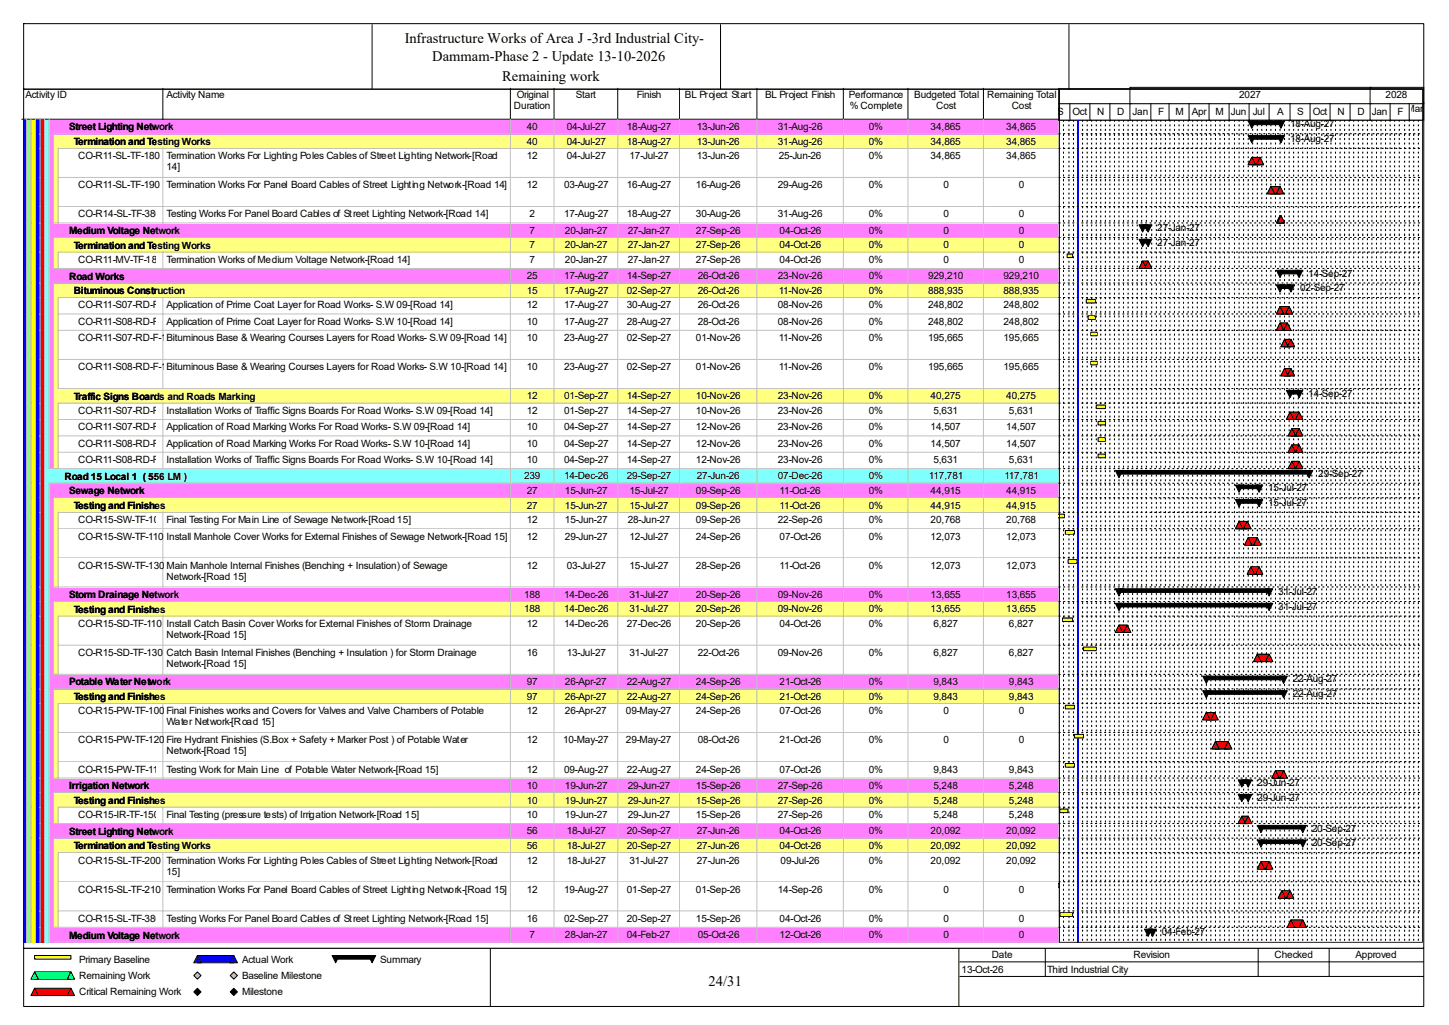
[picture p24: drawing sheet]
<svg xmlns="http://www.w3.org/2000/svg" width="420mm" height="297mm" viewBox="0 0 420 297" stroke-linecap="round" stroke-linejoin="round" font-family="sans-serif">
<defs><g id="words">
<g font-size="4.2">
<text x="117.3" y="12.4">Infrastructure Works of Area J -3rd Industrial City-</text>
<text x="125.3" y="17.7">Dammam-Phase 2 - Update 13-10-2026</text>
<text x="145.5" y="23.5">Remaining work</text>
<text x="205.4" y="285.6">24/31</text>
</g>
<g font-size="2.9">
<text x="7.4" y="28.4">Activity ID</text>
<text x="48.3" y="28.4">Activity Name</text>
<text x="149.8" y="28.4">Original</text>
<text x="166.9" y="28.4">Start</text>
<text x="184.6" y="28.4">Finish</text>
<text x="198.5" y="28.4">BL Project Start</text>
<text x="221.8" y="28.4">BL Project Finish</text>
<text x="246" y="28.4">Performance</text>
<text x="265" y="28.4">Budgeted Total</text>
<text x="286.1" y="28.4">Remaining Total</text>
<text x="359.2" y="28.4">2027</text>
<text x="401.6" y="28.4">2028</text>
<text x="149" y="31.6">Duration</text>
<text x="246.3" y="31.6">% Complete</text>
<text x="271.4" y="31.6">Cost</text>
<text x="293.2" y="31.6">Cost</text>
<text x="306.4" y="33.2">S</text>
<text x="310.9" y="33.2">Oct</text>
<text x="318" y="33.2">N</text>
<text x="323.8" y="33.2">D</text>
<text x="328.3" y="33.2">Jan</text>
<text x="335.7" y="33.2">F</text>
<text x="340.7" y="33.2">M</text>
<text x="345.4" y="33.2">Apr</text>
<text x="352.3" y="33.2">M</text>
<text x="356.8" y="33.2">Jun</text>
<text x="363.1" y="33.2">Jul</text>
<text x="370.2" y="33.2">A</text>
<text x="376" y="33.2">S</text>
<text x="380.5" y="33.2">Oct</text>
<text x="387.6" y="33.2">N</text>
<text x="393.4" y="33.2">D</text>
<text x="397.6" y="33.2">Jan</text>
<text x="405" y="33.2">F</text>
<text x="407.7" y="32.4">Mar</text>
<text x="20" y="37.8">Street Lighting Network</text>
<text x="21.4" y="42">Termination and Testing Works</text>
<text x="152.7" y="37.7">40</text>
<text x="152.7" y="41.9">40</text>
<text x="164.3" y="37.7">04-Jul-27</text>
<text x="164.3" y="41.9">04-Jul-27</text>
<text x="181.7" y="37.7">18-Aug-27</text>
<text x="181.7" y="41.9">18-Aug-27</text>
<text x="202" y="37.7">13-Jun-26</text>
<text x="202" y="41.9">13-Jun-26</text>
<text x="225.5" y="37.7">31-Aug-26</text>
<text x="225.5" y="41.9">31-Aug-26</text>
<text x="251.8" y="37.7">0%</text>
<text x="251.8" y="41.9">0%</text>
<text x="269.7" y="37.7">34,865</text>
<text x="269.7" y="41.9">34,865</text>
<text x="291.6" y="37.7">34,865</text>
<text x="291.6" y="41.9">34,865</text>
<text x="373.9" y="36.9">18-Aug-27</text>
<text x="373.9" y="41.1">18-Aug-27</text>
<text x="22.7" y="46.1">CO-R11-SL-TF-180</text>
<text x="48.3" y="46.1">Termination Works For Lighting Poles Cables of Street Lighting Network-[Road</text>
<text x="152.7" y="46.1">12</text>
<text x="164.3" y="46.1">04-Jul-27</text>
<text x="182.5" y="46.1">17-Jul-27</text>
<text x="202" y="46.1">13-Jun-26</text>
<text x="225.7" y="46.1">25-Jun-26</text>
<text x="251.8" y="46.1">0%</text>
<text x="269.7" y="46.1">34,865</text>
<text x="291.6" y="46.1">34,865</text>
<text x="48.3" y="49.3">14]</text>
<text x="22.7" y="54.6">CO-R11-SL-TF-190</text>
<text x="48.3" y="54.6">Termination Works For Panel Board Cables of Street Lighting Network-[Road 14]</text>
<text x="152.7" y="54.6">12</text>
<text x="163.5" y="54.6">03-Aug-27</text>
<text x="181.7" y="54.6">16-Aug-27</text>
<text x="201.7" y="54.6">16-Aug-26</text>
<text x="225.5" y="54.6">29-Aug-26</text>
<text x="251.8" y="54.6">0%</text>
<text x="273.4" y="54.6">0</text>
<text x="295.3" y="54.6">0</text>
<text x="22.7" y="63">CO-R14-SL-TF-380</text>
<text x="48.3" y="63">Testing Works For Panel Board Cables of Street Lighting Network-[Road 14]</text>
<text x="153.5" y="63">2</text>
<text x="163.5" y="63">17-Aug-27</text>
<text x="181.7" y="63">18-Aug-27</text>
<text x="201.7" y="63">30-Aug-26</text>
<text x="225.5" y="63">31-Aug-26</text>
<text x="251.8" y="63">0%</text>
<text x="273.4" y="63">0</text>
<text x="295.3" y="63">0</text>
<text x="20" y="67.9">Medium Voltage Network</text>
<text x="153.5" y="67.8">7</text>
<text x="153.5" y="72">7</text>
<text x="163.7" y="67.8">20-Jan-27</text>
<text x="163.7" y="72">20-Jan-27</text>
<text x="181.9" y="67.8">27-Jan-27</text>
<text x="181.9" y="72">27-Jan-27</text>
<text x="201.7" y="67.8">27-Sep-26</text>
<text x="201.7" y="72">27-Sep-26</text>
<text x="226" y="67.8">04-Oct-26</text>
<text x="226" y="72">04-Oct-26</text>
<text x="251.8" y="67.8">0%</text>
<text x="251.8" y="72">0%</text>
<text x="273.4" y="67.8">0</text>
<text x="273.4" y="72">0</text>
<text x="295.3" y="67.8">0</text>
<text x="295.3" y="72">0</text>
<text x="335.4" y="67">27-Jan-27</text>
<text x="335.4" y="71.2">27-Jan-27</text>
<text x="21.4" y="72.1">Termination and Testing Works</text>
<text x="22.7" y="76.2">CO-R11-MV-TF-180</text>
<text x="48.3" y="76.2">Termination Works of Medium Voltage Network-[Road 14]</text>
<text x="153.5" y="76.2">7</text>
<text x="163.7" y="76.2">20-Jan-27</text>
<text x="181.9" y="76.2">27-Jan-27</text>
<text x="201.7" y="76.2">27-Sep-26</text>
<text x="226" y="76.2">04-Oct-26</text>
<text x="251.8" y="76.2">0%</text>
<text x="273.4" y="76.2">0</text>
<text x="295.3" y="76.2">0</text>
<text x="20" y="81">Road Works</text>
<text x="152.7" y="80.9">25</text>
<text x="163.5" y="80.9">17-Aug-27</text>
<text x="181.7" y="80.9">14-Sep-27</text>
<text x="202.3" y="80.9">26-Oct-26</text>
<text x="225.5" y="80.9">23-Nov-26</text>
<text x="251.8" y="80.9">0%</text>
<text x="269" y="80.9">929,210</text>
<text x="290.9" y="80.9">929,210</text>
<text x="379.2" y="80.1">14-Sep-27</text>
<text x="21.4" y="85.3">Bituminous Construction</text>
<text x="22.7" y="89.4">CO-R11-S07-RD-F-110</text>
<text x="48.3" y="89.4">Application of Prime Coat Layer for Road Works- S.W 09-[Road 14]</text>
<text x="152.7" y="85.2">15</text>
<text x="152.7" y="89.4">12</text>
<text x="163.5" y="85.2">17-Aug-27</text>
<text x="163.5" y="89.4">17-Aug-27</text>
<text x="181.7" y="85.2">02-Sep-27</text>
<text x="181.7" y="89.4">30-Aug-27</text>
<text x="202.3" y="85.2">26-Oct-26</text>
<text x="202.3" y="89.4">26-Oct-26</text>
<text x="225.5" y="89.4">08-Nov-26</text>
<text x="225.7" y="85.2">11-Nov-26</text>
<text x="251.8" y="85.2">0%</text>
<text x="251.8" y="89.4">0%</text>
<text x="269" y="85.2">888,935</text>
<text x="269" y="89.4">248,802</text>
<text x="290.9" y="85.2">888,935</text>
<text x="290.9" y="89.4">248,802</text>
<text x="376.8" y="84.4">02-Sep-27</text>
<text x="22.7" y="94.1">CO-R11-S08-RD-F-140</text>
<text x="48.3" y="94.1">Application of Prime Coat Layer for Road Works- S.W 10-[Road 14]</text>
<text x="152.7" y="94.1">10</text>
<text x="163.5" y="94.1">17-Aug-27</text>
<text x="181.7" y="94.1">28-Aug-27</text>
<text x="202.3" y="94.1">28-Oct-26</text>
<text x="225.5" y="94.1">08-Nov-26</text>
<text x="251.8" y="94.1">0%</text>
<text x="269" y="94.1">248,802</text>
<text x="290.9" y="94.1">248,802</text>
<text x="22.7" y="98.9">CO-R11-S07-RD-F-120</text>
<text x="48.3" y="98.9">Bituminous Base &amp; Wearing Courses Layers for Road Works- S.W 09-[Road 14]</text>
<text x="152.7" y="98.9">10</text>
<text x="163.5" y="98.9">23-Aug-27</text>
<text x="181.7" y="98.9">02-Sep-27</text>
<text x="201.7" y="98.9">01-Nov-26</text>
<text x="225.7" y="98.9">11-Nov-26</text>
<text x="251.8" y="98.9">0%</text>
<text x="269" y="98.9">195,665</text>
<text x="290.9" y="98.9">195,665</text>
<text x="22.7" y="107.3">CO-R11-S08-RD-F-150</text>
<text x="48.3" y="107.3">Bituminous Base &amp; Wearing Courses Layers for Road Works- S.W 10-[Road 14]</text>
<text x="152.7" y="107.3">10</text>
<text x="163.5" y="107.3">23-Aug-27</text>
<text x="181.7" y="107.3">02-Sep-27</text>
<text x="201.7" y="107.3">01-Nov-26</text>
<text x="225.7" y="107.3">11-Nov-26</text>
<text x="251.8" y="107.3">0%</text>
<text x="269" y="107.3">195,665</text>
<text x="290.9" y="107.3">195,665</text>
<text x="21.4" y="115.8">Traffic Signs Boards and Roads Marking</text>
<text x="22.7" y="120">CO-R11-S07-RD-F-100</text>
<text x="48.3" y="120">Installation Works of Traffic Signs Boards For Road Works- S.W 09-[Road 14]</text>
<text x="152.7" y="115.7">12</text>
<text x="152.7" y="120">12</text>
<text x="163.5" y="115.7">01-Sep-27</text>
<text x="163.5" y="120">01-Sep-27</text>
<text x="181.7" y="115.7">14-Sep-27</text>
<text x="181.7" y="120">14-Sep-27</text>
<text x="201.7" y="115.7">10-Nov-26</text>
<text x="201.7" y="120">10-Nov-26</text>
<text x="225.5" y="115.7">23-Nov-26</text>
<text x="225.5" y="120">23-Nov-26</text>
<text x="251.8" y="115.7">0%</text>
<text x="251.8" y="120">0%</text>
<text x="269.7" y="115.7">40,275</text>
<text x="270.6" y="120">5,631</text>
<text x="291.6" y="115.7">40,275</text>
<text x="292.4" y="120">5,631</text>
<text x="379.2" y="115">14-Sep-27</text>
<text x="22.7" y="124.7">CO-R11-S07-RD-F-160</text>
<text x="48.3" y="124.7">Application of Road Marking Works For Road Works- S.W 09-[Road 14]</text>
<text x="152.7" y="124.7">10</text>
<text x="163.5" y="124.7">04-Sep-27</text>
<text x="181.7" y="124.7">14-Sep-27</text>
<text x="201.7" y="124.7">12-Nov-26</text>
<text x="225.5" y="124.7">23-Nov-26</text>
<text x="251.8" y="124.7">0%</text>
<text x="269.7" y="124.7">14,507</text>
<text x="291.6" y="124.7">14,507</text>
<text x="22.7" y="129.5">CO-R11-S08-RD-F-170</text>
<text x="48.3" y="129.5">Application of Road Marking Works For Road Works- S.W 10-[Road 14]</text>
<text x="152.7" y="129.5">10</text>
<text x="163.5" y="129.5">04-Sep-27</text>
<text x="181.7" y="129.5">14-Sep-27</text>
<text x="201.7" y="129.5">12-Nov-26</text>
<text x="225.5" y="129.5">23-Nov-26</text>
<text x="251.8" y="129.5">0%</text>
<text x="269.7" y="129.5">14,507</text>
<text x="291.6" y="129.5">14,507</text>
<text x="22.7" y="134.2">CO-R11-S08-RD-F-130</text>
<text x="48.3" y="134.2">Installation Works of Traffic Signs Boards For Road Works- S.W 10-[Road 14]</text>
<text x="152.7" y="134.2">10</text>
<text x="163.5" y="134.2">04-Sep-27</text>
<text x="181.7" y="134.2">14-Sep-27</text>
<text x="201.7" y="134.2">12-Nov-26</text>
<text x="225.5" y="134.2">23-Nov-26</text>
<text x="251.8" y="134.2">0%</text>
<text x="270.6" y="134.2">5,631</text>
<text x="292.4" y="134.2">5,631</text>
<text x="18.7" y="139">Road 15 Local 1 ( 556 LM )</text>
<text x="20" y="143.3">Sewage Network</text>
<text x="151.9" y="138.9">239</text>
<text x="152.7" y="143.2">27</text>
<text x="163.5" y="138.9">14-Dec-26</text>
<text x="163.7" y="143.2">15-Jun-27</text>
<text x="181.7" y="138.9">29-Sep-27</text>
<text x="182.5" y="143.2">15-Jul-27</text>
<text x="201.7" y="143.2">09-Sep-26</text>
<text x="202" y="138.9">27-Jun-26</text>
<text x="225.5" y="138.9">07-Dec-26</text>
<text x="226" y="143.2">11-Oct-26</text>
<text x="251.8" y="138.9">0%</text>
<text x="251.8" y="143.2">0%</text>
<text x="269.2" y="138.9">117,781</text>
<text x="269.7" y="143.2">44,915</text>
<text x="291.1" y="138.9">117,781</text>
<text x="291.6" y="143.2">44,915</text>
<text x="367.6" y="142.4">15-Jul-27</text>
<text x="382.1" y="138.2">29-Sep-27</text>
<text x="21.4" y="147.5">Testing and Finishes</text>
<text x="152.7" y="147.4">27</text>
<text x="163.7" y="147.4">15-Jun-27</text>
<text x="182.5" y="147.4">15-Jul-27</text>
<text x="201.7" y="147.4">09-Sep-26</text>
<text x="226" y="147.4">11-Oct-26</text>
<text x="251.8" y="147.4">0%</text>
<text x="269.7" y="147.4">44,915</text>
<text x="291.6" y="147.4">44,915</text>
<text x="367.6" y="146.6">15-Jul-27</text>
<text x="22.7" y="151.6">CO-R15-SW-TF-100</text>
<text x="48.3" y="151.6">Final Testing For Main Line of Sewage Network-[Road 15]</text>
<text x="152.7" y="151.6">12</text>
<text x="163.7" y="151.6">15-Jun-27</text>
<text x="181.9" y="151.6">28-Jun-27</text>
<text x="201.7" y="151.6">09-Sep-26</text>
<text x="225.5" y="151.6">22-Sep-26</text>
<text x="251.8" y="151.6">0%</text>
<text x="269.7" y="151.6">20,768</text>
<text x="291.6" y="151.6">20,768</text>
<text x="22.7" y="156.3">CO-R15-SW-TF-110</text>
<text x="48.3" y="156.3">Install Manhole Cover Works for External Finishes of Sewage Network-[Road 15]</text>
<text x="152.7" y="156.3">12</text>
<text x="163.7" y="156.3">29-Jun-27</text>
<text x="182.5" y="156.3">12-Jul-27</text>
<text x="201.7" y="156.3">24-Sep-26</text>
<text x="226" y="156.3">07-Oct-26</text>
<text x="251.8" y="156.3">0%</text>
<text x="269.7" y="156.3">12,073</text>
<text x="291.6" y="156.3">12,073</text>
<text x="22.7" y="164.8">CO-R15-SW-TF-130</text>
<text x="48.3" y="164.8">Main Manhole Internal Finishes (Benching + Insulation) of Sewage</text>
<text x="48.3" y="168">Network-[Road 15]</text>
<text x="152.7" y="164.8">12</text>
<text x="164.3" y="164.8">03-Jul-27</text>
<text x="182.5" y="164.8">15-Jul-27</text>
<text x="201.7" y="164.8">28-Sep-26</text>
<text x="226" y="164.8">11-Oct-26</text>
<text x="251.8" y="164.8">0%</text>
<text x="269.7" y="164.8">12,073</text>
<text x="291.6" y="164.8">12,073</text>
<text x="20" y="173.3">Storm Drainage Network</text>
<text x="151.9" y="173.2">188</text>
<text x="163.5" y="173.2">14-Dec-26</text>
<text x="182.5" y="173.2">31-Jul-27</text>
<text x="201.7" y="173.2">20-Sep-26</text>
<text x="225.5" y="173.2">09-Nov-26</text>
<text x="251.8" y="173.2">0%</text>
<text x="269.7" y="173.2">13,655</text>
<text x="291.6" y="173.2">13,655</text>
<text x="370.5" y="172.4">31-Jul-27</text>
<text x="21.4" y="177.5">Testing and Finishes</text>
<text x="151.9" y="177.5">188</text>
<text x="163.5" y="177.5">14-Dec-26</text>
<text x="182.5" y="177.5">31-Jul-27</text>
<text x="201.7" y="177.5">20-Sep-26</text>
<text x="225.5" y="177.5">09-Nov-26</text>
<text x="251.8" y="177.5">0%</text>
<text x="269.7" y="177.5">13,655</text>
<text x="291.6" y="177.5">13,655</text>
<text x="370.5" y="176.7">31-Jul-27</text>
<text x="22.7" y="181.7">CO-R15-SD-TF-110</text>
<text x="48.3" y="181.7">Install Catch Basin Cover Works for External Finishes of Storm Drainage</text>
<text x="48.3" y="184.8">Network-[Road 15]</text>
<text x="152.7" y="181.7">12</text>
<text x="163.5" y="181.7">14-Dec-26</text>
<text x="181.7" y="181.7">27-Dec-26</text>
<text x="201.7" y="181.7">20-Sep-26</text>
<text x="226" y="181.7">04-Oct-26</text>
<text x="251.8" y="181.7">0%</text>
<text x="270.6" y="181.7">6,827</text>
<text x="292.4" y="181.7">6,827</text>
<text x="22.7" y="190.1">CO-R15-SD-TF-130</text>
<text x="48.3" y="190.1">Catch Basin Internal Finishes (Benching + Insulation ) for Storm Drainage</text>
<text x="152.7" y="190.1">16</text>
<text x="164.3" y="190.1">13-Jul-27</text>
<text x="182.5" y="190.1">31-Jul-27</text>
<text x="202.3" y="190.1">22-Oct-26</text>
<text x="225.5" y="190.1">09-Nov-26</text>
<text x="251.8" y="190.1">0%</text>
<text x="270.6" y="190.1">6,827</text>
<text x="292.4" y="190.1">6,827</text>
<text x="48.3" y="193.3">Network-[Road 15]</text>
<text x="374.7" y="197.7">22-Aug-27</text>
<text x="20" y="198.6">Potable Water Network</text>
<text x="21.4" y="202.9">Testing and Finishes</text>
<text x="152.7" y="198.5">97</text>
<text x="152.7" y="202.8">97</text>
<text x="163.7" y="198.5">26-Apr-27</text>
<text x="163.7" y="202.8">26-Apr-27</text>
<text x="181.7" y="198.5">22-Aug-27</text>
<text x="181.7" y="202.8">22-Aug-27</text>
<text x="201.7" y="198.5">24-Sep-26</text>
<text x="201.7" y="202.8">24-Sep-26</text>
<text x="226" y="198.5">21-Oct-26</text>
<text x="226" y="202.8">21-Oct-26</text>
<text x="251.8" y="198.5">0%</text>
<text x="251.8" y="202.8">0%</text>
<text x="270.6" y="198.5">9,843</text>
<text x="270.6" y="202.8">9,843</text>
<text x="292.4" y="198.5">9,843</text>
<text x="292.4" y="202.8">9,843</text>
<text x="374.7" y="202">22-Aug-27</text>
<text x="22.7" y="207">CO-R15-PW-TF-100</text>
<text x="48.3" y="207">Final Finishes works and Covers for Valves and Valve Chambers of Potable</text>
<text x="152.7" y="207">12</text>
<text x="163.7" y="207">26-Apr-27</text>
<text x="181.4" y="207">09-May-27</text>
<text x="201.7" y="207">24-Sep-26</text>
<text x="226" y="207">07-Oct-26</text>
<text x="251.8" y="207">0%</text>
<text x="273.4" y="207">0</text>
<text x="295.3" y="207">0</text>
<text x="22.7" y="215.4">CO-R15-PW-TF-120</text>
<text x="48.3" y="210.1">Water Network-[Road 15]</text>
<text x="48.3" y="215.4">Fire Hydrant Finishies (S.Box + Safety + Marker Post ) of Potable Water</text>
<text x="152.7" y="215.4">12</text>
<text x="163.2" y="215.4">10-May-27</text>
<text x="181.4" y="215.4">29-May-27</text>
<text x="202.3" y="215.4">08-Oct-26</text>
<text x="226" y="215.4">21-Oct-26</text>
<text x="251.8" y="215.4">0%</text>
<text x="273.4" y="215.4">0</text>
<text x="295.3" y="215.4">0</text>
<text x="48.3" y="218.6">Network-[Road 15]</text>
<text x="22.7" y="223.9">CO-R15-PW-TF-110</text>
<text x="48.3" y="223.9">Testing Work for Main Line of Potable Water Network-[Road 15]</text>
<text x="152.7" y="223.9">12</text>
<text x="163.5" y="223.9">09-Aug-27</text>
<text x="181.7" y="223.9">22-Aug-27</text>
<text x="201.7" y="223.9">24-Sep-26</text>
<text x="226" y="223.9">07-Oct-26</text>
<text x="251.8" y="223.9">0%</text>
<text x="270.6" y="223.9">9,843</text>
<text x="292.4" y="223.9">9,843</text>
<text x="364.4" y="227.8">29-Jun-27</text>
<text x="20" y="228.7">Irrigation Network</text>
<text x="21.4" y="232.9">Testing and Finishes</text>
<text x="152.7" y="228.6">10</text>
<text x="152.7" y="232.8">10</text>
<text x="163.7" y="228.6">19-Jun-27</text>
<text x="163.7" y="232.8">19-Jun-27</text>
<text x="181.9" y="228.6">29-Jun-27</text>
<text x="181.9" y="232.8">29-Jun-27</text>
<text x="201.7" y="228.6">15-Sep-26</text>
<text x="201.7" y="232.8">15-Sep-26</text>
<text x="225.5" y="228.6">27-Sep-26</text>
<text x="225.5" y="232.8">27-Sep-26</text>
<text x="251.8" y="228.6">0%</text>
<text x="251.8" y="232.8">0%</text>
<text x="270.6" y="228.6">5,248</text>
<text x="270.6" y="232.8">5,248</text>
<text x="292.4" y="228.6">5,248</text>
<text x="292.4" y="232.8">5,248</text>
<text x="364.4" y="232">29-Jun-27</text>
<text x="22.7" y="237.1">CO-R15-IR-TF-150</text>
<text x="48.3" y="237.1">Final Testing (pressure tests) of Irrigation Network-[Road 15]</text>
<text x="152.7" y="237.1">10</text>
<text x="163.7" y="237.1">19-Jun-27</text>
<text x="181.9" y="237.1">29-Jun-27</text>
<text x="201.7" y="237.1">15-Sep-26</text>
<text x="225.5" y="237.1">27-Sep-26</text>
<text x="251.8" y="237.1">0%</text>
<text x="270.6" y="237.1">5,248</text>
<text x="292.4" y="237.1">5,248</text>
<text x="20" y="241.9">Street Lighting Network</text>
<text x="152.7" y="241.8">56</text>
<text x="152.7" y="246">56</text>
<text x="164.3" y="241.8">18-Jul-27</text>
<text x="164.3" y="246">18-Jul-27</text>
<text x="181.7" y="241.8">20-Sep-27</text>
<text x="181.7" y="246">20-Sep-27</text>
<text x="202" y="241.8">27-Jun-26</text>
<text x="202" y="246">27-Jun-26</text>
<text x="226" y="241.8">04-Oct-26</text>
<text x="226" y="246">04-Oct-26</text>
<text x="251.8" y="241.8">0%</text>
<text x="251.8" y="246">0%</text>
<text x="269.7" y="241.8">20,092</text>
<text x="269.7" y="246">20,092</text>
<text x="291.6" y="241.8">20,092</text>
<text x="291.6" y="246">20,092</text>
<text x="380.2" y="241">20-Sep-27</text>
<text x="380.2" y="245.2">20-Sep-27</text>
<text x="21.4" y="246.1">Termination and Testing Works</text>
<text x="22.7" y="250.2">CO-R15-SL-TF-200</text>
<text x="48.3" y="250.2">Termination Works For Lighting Poles Cables of Street Lighting Network-[Road</text>
<text x="152.7" y="250.2">12</text>
<text x="164.3" y="250.2">18-Jul-27</text>
<text x="182.5" y="250.2">31-Jul-27</text>
<text x="202" y="250.2">27-Jun-26</text>
<text x="226.2" y="250.2">09-Jul-26</text>
<text x="251.8" y="250.2">0%</text>
<text x="269.7" y="250.2">20,092</text>
<text x="291.6" y="250.2">20,092</text>
<text x="48.3" y="253.4">15]</text>
<text x="22.7" y="258.7">CO-R15-SL-TF-210</text>
<text x="48.3" y="258.7">Termination Works For Panel Board Cables of Street Lighting Network-[Road 15]</text>
<text x="152.7" y="258.7">12</text>
<text x="163.5" y="258.7">19-Aug-27</text>
<text x="181.7" y="258.7">01-Sep-27</text>
<text x="201.7" y="258.7">01-Sep-26</text>
<text x="225.5" y="258.7">14-Sep-26</text>
<text x="251.8" y="258.7">0%</text>
<text x="273.4" y="258.7">0</text>
<text x="295.3" y="258.7">0</text>
<text x="22.7" y="267.1">CO-R15-SL-TF-380</text>
<text x="48.3" y="267.1">Testing Works For Panel Board Cables of Street Lighting Network-[Road 15]</text>
<text x="152.7" y="267.1">16</text>
<text x="163.5" y="267.1">02-Sep-27</text>
<text x="181.7" y="267.1">20-Sep-27</text>
<text x="201.7" y="267.1">15-Sep-26</text>
<text x="226" y="267.1">04-Oct-26</text>
<text x="251.8" y="267.1">0%</text>
<text x="273.4" y="267.1">0</text>
<text x="295.3" y="267.1">0</text>
<text x="20" y="271.9">Medium Voltage Network</text>
<text x="153.5" y="271.9">7</text>
<text x="163.7" y="271.9">28-Jan-27</text>
<text x="181.7" y="271.9">04-Feb-27</text>
<text x="202.3" y="271.9">05-Oct-26</text>
<text x="226" y="271.9">12-Oct-26</text>
<text x="251.8" y="271.9">0%</text>
<text x="273.4" y="271.9">0</text>
<text x="295.3" y="271.9">0</text>
<text x="336.7" y="271.1">04-Feb-27</text>
<text x="22.9" y="279">Primary Baseline</text>
<text x="70.1" y="279">Actual Work</text>
<text x="110.2" y="279">Summary</text>
<text x="278.7" y="281.9">13-Oct-26</text>
<text x="287.4" y="277.7">Date</text>
<text x="303.5" y="281.9">Third Industrial City</text>
<text x="328.5" y="277.7">Revision</text>
<text x="369.4" y="277.7">Checked</text>
<text x="392.9" y="277.7">Approved</text>
<text x="22.9" y="283.7">Remaining Work</text>
<text x="70.1" y="283.7">Baseline Milestone</text>
<text x="22.9" y="288.5">Critical Remaining Work</text>
<text x="70.1" y="288.5">Milestone</text>
</g>
</g></defs>
<path d="M47.2 25.6v8.9h-40.9" fill="none" stroke="#000" stroke-width=".29"/>
<path d="M47.5 25.6h100.7v9.2h-100.7z" fill="#fff"/>
<path d="M147.9 25.6v8.9h-100.7" fill="none" stroke="#000" stroke-width=".29"/>
<path d="M148.2 25.6h12.7v9.2h-12.7z" fill="#fff"/>
<path d="M160.6 25.6v8.9h-12.7" fill="none" stroke="#000" stroke-width=".29"/>
<path d="M160.9 25.6h18.4v9.2h-18.4z" fill="#fff"/>
<path d="M179 25.6v8.9h-18.4" fill="none" stroke="#000" stroke-width=".29"/>
<path d="M179.3 25.6h17.9v9.2h-17.9z" fill="#fff"/>
<path d="M197 25.6v8.9h-18" fill="none" stroke="#000" stroke-width=".29"/>
<path d="M197.2 25.6h22.5v9.2h-22.5z" fill="#fff"/>
<path d="M219.4 25.6v8.9h-22.4" fill="none" stroke="#000" stroke-width=".29"/>
<path d="M219.7 25.6h25v9.2h-25z" fill="#fff"/>
<path d="M244.4 25.6v8.9h-25" fill="none" stroke="#000" stroke-width=".29"/>
<path d="M244.7 25.6h18.7v9.2h-18.7z" fill="#fff"/>
<path d="M263.2 25.6v8.9h-18.8" fill="none" stroke="#000" stroke-width=".29"/>
<path d="M263.4 25.6h21.9v9.2h-21.9z" fill="#fff"/>
<path d="M285 25.6v8.9h-21.8" fill="none" stroke="#000" stroke-width=".29"/>
<path d="M285.3 25.6h21.9v9.2h-21.9z" fill="#fff"/>
<path d="M306.9 25.6v8.9h-21.9" fill="none" stroke="#000" stroke-width=".29"/>
<path d="M6.6 34.8h1.3v4.2h-1.3z" fill="#00f"/>
<path d="M7.6 34.5v4.5" fill="none" stroke="#c0c0c0" stroke-width=".29"/>
<path d="M7.9 34.8h1.3v4.2h-1.3z" fill="#80ff80"/>
<path d="M9 34.5v4.5" fill="none" stroke="#c0c0c0" stroke-width=".29"/>
<path d="M9.2 34.8h1.3v4.2h-1.3z" fill="#ff0"/>
<path d="M10.3 34.5v4.5" fill="none" stroke="#c0c0c0" stroke-width=".29"/>
<path d="M10.5 34.8h1.4v4.2h-1.4z" fill="#00f"/>
<path d="M11.6 34.5v4.5" fill="none" stroke="#c0c0c0" stroke-width=".29"/>
<path d="M11.9 34.8h1.3v4.2h-1.3z" fill="#f00"/>
<path d="M12.9 34.5v4.5" fill="none" stroke="#c0c0c0" stroke-width=".29"/>
<path d="M13.2 34.8h1.3v4.2h-1.3z" fill="#80ffff"/>
<path d="M14.2 34.5v4.5" fill="none" stroke="#c0c0c0" stroke-width=".29"/>
<path d="M14.5 34.8h33v4.2h-33z" fill="#ff80ff"/>
<path d="M15.6 38.8h31.9" fill="none" stroke="#c0c0c0" stroke-width=".29"/>
<path d="M47.5 34.8h100.7v4.2h-100.7z" fill="#ff80ff"/>
<path d="M147.9 34.5v4.3h-100.4" fill="none" stroke="#c0c0c0" stroke-width=".29"/>
<path d="M148.2 34.8h12.7v4.2h-12.7z" fill="#ff80ff"/>
<path d="M160.6 34.5v4.3h-12.4" fill="none" stroke="#c0c0c0" stroke-width=".29"/>
<path d="M160.9 34.8h18.4v4.2h-18.4z" fill="#ff80ff"/>
<path d="M179 34.5v4.3h-18.1" fill="none" stroke="#c0c0c0" stroke-width=".29"/>
<path d="M179.3 34.8h17.9v4.2h-17.9z" fill="#ff80ff"/>
<path d="M197 34.5v4.3h-17.7" fill="none" stroke="#c0c0c0" stroke-width=".29"/>
<path d="M197.2 34.8h22.5v4.2h-22.5z" fill="#ff80ff"/>
<path d="M219.4 34.5v4.3h-22.2" fill="none" stroke="#c0c0c0" stroke-width=".29"/>
<path d="M219.7 34.8h25v4.2h-25z" fill="#ff80ff"/>
<path d="M244.4 34.5v4.3h-24.7" fill="none" stroke="#c0c0c0" stroke-width=".29"/>
<path d="M244.7 34.8h18.7v4.2h-18.7z" fill="#ff80ff"/>
<path d="M263.2 34.5v4.3h-18.5" fill="none" stroke="#c0c0c0" stroke-width=".29"/>
<path d="M263.4 34.8h21.9v4.2h-21.9z" fill="#ff80ff"/>
<path d="M285 34.5v4.3h-21.6" fill="none" stroke="#c0c0c0" stroke-width=".29"/>
<path d="M285.3 34.8h21.9v4.2h-21.9z" fill="#ff80ff"/>
<path d="M306.9 34.5v4.3h-21.6" fill="none" stroke="#c0c0c0" stroke-width=".29"/>
<path d="M6.6 39h1.3v4.3h-1.3z" fill="#00f"/>
<path d="M7.6 38.8v4.4" fill="none" stroke="#c0c0c0" stroke-width=".29"/>
<path d="M7.9 39h1.3v4.3h-1.3z" fill="#80ff80"/>
<path d="M9 38.8v4.4" fill="none" stroke="#c0c0c0" stroke-width=".29"/>
<path d="M9.2 39h1.3v4.3h-1.3z" fill="#ff0"/>
<path d="M10.3 38.8v4.4" fill="none" stroke="#c0c0c0" stroke-width=".29"/>
<path d="M10.5 39h1.4v4.3h-1.4z" fill="#00f"/>
<path d="M11.6 38.8v4.4" fill="none" stroke="#c0c0c0" stroke-width=".29"/>
<path d="M11.9 39h1.3v4.3h-1.3z" fill="#f00"/>
<path d="M12.9 38.8v4.4" fill="none" stroke="#c0c0c0" stroke-width=".29"/>
<path d="M13.2 39h1.3v4.3h-1.3z" fill="#80ffff"/>
<path d="M14.2 38.8v4.4" fill="none" stroke="#c0c0c0" stroke-width=".29"/>
<path d="M14.5 39h1.3v4.3h-1.3z" fill="#ff80ff"/>
<path d="M15.6 38.8v4.4" fill="none" stroke="#c0c0c0" stroke-width=".29"/>
<path d="M15.8 39h31.7v4.3h-31.7z" fill="#ffff80"/>
<path d="M16.9 43h30.6" fill="none" stroke="#c0c0c0" stroke-width=".29"/>
<path d="M47.5 39h100.7v4.3h-100.7z" fill="#ffff80"/>
<path d="M147.9 38.8v4.2h-100.4" fill="none" stroke="#c0c0c0" stroke-width=".29"/>
<path d="M148.2 39h12.7v4.3h-12.7z" fill="#ffff80"/>
<path d="M160.6 38.8v4.2h-12.4" fill="none" stroke="#c0c0c0" stroke-width=".29"/>
<path d="M160.9 39h18.4v4.3h-18.4z" fill="#ffff80"/>
<path d="M179 38.8v4.2h-18.1" fill="none" stroke="#c0c0c0" stroke-width=".29"/>
<path d="M179.3 39h17.9v4.3h-17.9z" fill="#ffff80"/>
<path d="M197 38.8v4.2h-17.7" fill="none" stroke="#c0c0c0" stroke-width=".29"/>
<path d="M197.2 39h22.5v4.3h-22.5z" fill="#ffff80"/>
<path d="M219.4 38.8v4.2h-22.2" fill="none" stroke="#c0c0c0" stroke-width=".29"/>
<path d="M219.7 39h25v4.3h-25z" fill="#ffff80"/>
<path d="M244.4 38.8v4.2h-24.7" fill="none" stroke="#c0c0c0" stroke-width=".29"/>
<path d="M244.7 39h18.7v4.3h-18.7z" fill="#ffff80"/>
<path d="M263.2 38.8v4.2h-18.5" fill="none" stroke="#c0c0c0" stroke-width=".29"/>
<path d="M263.4 39h21.9v4.3h-21.9z" fill="#ffff80"/>
<path d="M285 38.8v4.2h-21.6" fill="none" stroke="#c0c0c0" stroke-width=".29"/>
<path d="M285.3 39h21.9v4.3h-21.9z" fill="#ffff80"/>
<path d="M306.9 38.8v4.2h-21.6" fill="none" stroke="#c0c0c0" stroke-width=".29"/>
<path d="M6.6 43.3h1.3v8.4h-1.3z" fill="#00f"/>
<path d="M7.6 43v8.7" fill="none" stroke="#c0c0c0" stroke-width=".29"/>
<path d="M7.9 43.3h1.3v8.4h-1.3z" fill="#80ff80"/>
<path d="M9 43v8.7" fill="none" stroke="#c0c0c0" stroke-width=".29"/>
<path d="M9.2 43.3h1.3v8.4h-1.3z" fill="#ff0"/>
<path d="M10.3 43v8.7" fill="none" stroke="#c0c0c0" stroke-width=".29"/>
<path d="M10.5 43.3h1.4v8.4h-1.4z" fill="#00f"/>
<path d="M11.6 43v8.7" fill="none" stroke="#c0c0c0" stroke-width=".29"/>
<path d="M11.9 43.3h1.3v8.4h-1.3z" fill="#f00"/>
<path d="M12.9 43v8.7" fill="none" stroke="#c0c0c0" stroke-width=".29"/>
<path d="M13.2 43.3h1.3v8.4h-1.3z" fill="#80ffff"/>
<path d="M14.2 43v8.7" fill="none" stroke="#c0c0c0" stroke-width=".29"/>
<path d="M14.5 43.3h1.3v8.4h-1.3z" fill="#ff80ff"/>
<path d="M15.6 43v8.7" fill="none" stroke="#c0c0c0" stroke-width=".29"/>
<path d="M15.8 43.3h1.3v8.4h-1.3z" fill="#ffff80"/>
<path d="M16.9 43v8.7" fill="none" stroke="#c0c0c0" stroke-width=".29"/>
<path d="M17.1 43.3h30.4v8.4h-30.4z" fill="#fff"/>
<path d="M16.9 51.4h30.6M47.2 43v8.7" fill="none" stroke="#c0c0c0" stroke-width=".29"/>
<path d="M47.5 43.3h100.7v8.4h-100.7z" fill="#fff"/>
<path d="M147.9 43v8.4h-100.4" fill="none" stroke="#c0c0c0" stroke-width=".29"/>
<path d="M148.2 43.3h12.7v8.4h-12.7z" fill="#fff"/>
<path d="M160.6 43v8.4h-12.4" fill="none" stroke="#c0c0c0" stroke-width=".29"/>
<path d="M160.9 43.3h18.4v8.4h-18.4z" fill="#fff"/>
<path d="M179 43v8.4h-18.1" fill="none" stroke="#c0c0c0" stroke-width=".29"/>
<path d="M179.3 43.3h17.9v8.4h-17.9z" fill="#fff"/>
<path d="M197 43v8.4h-17.7" fill="none" stroke="#c0c0c0" stroke-width=".29"/>
<path d="M197.2 43.3h22.5v8.4h-22.5z" fill="#fff"/>
<path d="M219.4 43v8.4h-22.2" fill="none" stroke="#c0c0c0" stroke-width=".29"/>
<path d="M219.7 43.3h25v8.4h-25z" fill="#fff"/>
<path d="M244.4 43v8.4h-24.7" fill="none" stroke="#c0c0c0" stroke-width=".29"/>
<path d="M244.7 43.3h18.7v8.4h-18.7z" fill="#fff"/>
<path d="M263.2 43v8.4h-18.5" fill="none" stroke="#c0c0c0" stroke-width=".29"/>
<path d="M263.4 43.3h21.9v8.4h-21.9z" fill="#fff"/>
<path d="M285 43v8.4h-21.6" fill="none" stroke="#c0c0c0" stroke-width=".29"/>
<path d="M285.3 43.3h21.9v8.4h-21.9z" fill="#fff"/>
<path d="M306.9 43v8.4h-21.6" fill="none" stroke="#c0c0c0" stroke-width=".29"/>
<path d="M6.6 51.7h1.3v8.4h-1.3z" fill="#00f"/>
<path d="M7.6 51.4v8.7" fill="none" stroke="#c0c0c0" stroke-width=".29"/>
<path d="M7.9 51.7h1.3v8.4h-1.3z" fill="#80ff80"/>
<path d="M9 51.4v8.7" fill="none" stroke="#c0c0c0" stroke-width=".29"/>
<path d="M9.2 51.7h1.3v8.4h-1.3z" fill="#ff0"/>
<path d="M10.3 51.4v8.7" fill="none" stroke="#c0c0c0" stroke-width=".29"/>
<path d="M10.5 51.7h1.4v8.4h-1.4z" fill="#00f"/>
<path d="M11.6 51.4v8.7" fill="none" stroke="#c0c0c0" stroke-width=".29"/>
<path d="M11.9 51.7h1.3v8.4h-1.3z" fill="#f00"/>
<path d="M12.9 51.4v8.7" fill="none" stroke="#c0c0c0" stroke-width=".29"/>
<path d="M13.2 51.7h1.3v8.4h-1.3z" fill="#80ffff"/>
<path d="M14.2 51.4v8.7" fill="none" stroke="#c0c0c0" stroke-width=".29"/>
<path d="M14.5 51.7h1.3v8.4h-1.3z" fill="#ff80ff"/>
<path d="M15.6 51.4v8.7" fill="none" stroke="#c0c0c0" stroke-width=".29"/>
<path d="M15.8 51.7h1.3v8.4h-1.3z" fill="#ffff80"/>
<path d="M16.9 51.4v8.7" fill="none" stroke="#c0c0c0" stroke-width=".29"/>
<path d="M17.1 51.7h30.4v8.4h-30.4z" fill="#fff"/>
<path d="M16.9 59.9h30.6M47.2 51.4v8.7" fill="none" stroke="#c0c0c0" stroke-width=".29"/>
<path d="M47.5 51.7h100.7v8.4h-100.7z" fill="#fff"/>
<path d="M147.9 51.4v8.5h-100.4" fill="none" stroke="#c0c0c0" stroke-width=".29"/>
<path d="M148.2 51.7h12.7v8.4h-12.7z" fill="#fff"/>
<path d="M160.6 51.4v8.5h-12.4" fill="none" stroke="#c0c0c0" stroke-width=".29"/>
<path d="M160.9 51.7h18.4v8.4h-18.4z" fill="#fff"/>
<path d="M179 51.4v8.5h-18.1" fill="none" stroke="#c0c0c0" stroke-width=".29"/>
<path d="M179.3 51.7h17.9v8.4h-17.9z" fill="#fff"/>
<path d="M197 51.4v8.5h-17.7" fill="none" stroke="#c0c0c0" stroke-width=".29"/>
<path d="M197.2 51.7h22.5v8.4h-22.5z" fill="#fff"/>
<path d="M219.4 51.4v8.5h-22.2" fill="none" stroke="#c0c0c0" stroke-width=".29"/>
<path d="M219.7 51.7h25v8.4h-25z" fill="#fff"/>
<path d="M244.4 51.4v8.5h-24.7" fill="none" stroke="#c0c0c0" stroke-width=".29"/>
<path d="M244.7 51.7h18.7v8.4h-18.7z" fill="#fff"/>
<path d="M263.2 51.4v8.5h-18.5" fill="none" stroke="#c0c0c0" stroke-width=".29"/>
<path d="M263.4 51.7h21.9v8.4h-21.9z" fill="#fff"/>
<path d="M285 51.4v8.5h-21.6" fill="none" stroke="#c0c0c0" stroke-width=".29"/>
<path d="M285.3 51.7h21.9v8.4h-21.9z" fill="#fff"/>
<path d="M306.9 51.4v8.5h-21.6" fill="none" stroke="#c0c0c0" stroke-width=".29"/>
<path d="M6.6 60.1h1.3v4.8h-1.3z" fill="#00f"/>
<path d="M7.6 59.9v5" fill="none" stroke="#c0c0c0" stroke-width=".29"/>
<path d="M7.9 60.1h1.3v4.8h-1.3z" fill="#80ff80"/>
<path d="M9 59.9v5" fill="none" stroke="#c0c0c0" stroke-width=".29"/>
<path d="M9.2 60.1h1.3v4.8h-1.3z" fill="#ff0"/>
<path d="M10.3 59.9v5" fill="none" stroke="#c0c0c0" stroke-width=".29"/>
<path d="M10.5 60.1h1.4v4.8h-1.4z" fill="#00f"/>
<path d="M11.6 59.9v5" fill="none" stroke="#c0c0c0" stroke-width=".29"/>
<path d="M11.9 60.1h1.3v4.8h-1.3z" fill="#f00"/>
<path d="M12.9 59.9v5" fill="none" stroke="#c0c0c0" stroke-width=".29"/>
<path d="M13.2 60.1h1.3v4.8h-1.3z" fill="#80ffff"/>
<path d="M14.2 59.9v5" fill="none" stroke="#c0c0c0" stroke-width=".29"/>
<path d="M14.5 60.1h1.3v4.8h-1.3z" fill="#ff80ff"/>
<path d="M15.6 59.9v5" fill="none" stroke="#c0c0c0" stroke-width=".29"/>
<path d="M15.8 60.1h1.3v4.8h-1.3z" fill="#ffff80"/>
<path d="M16.9 59.9v5M15.6 64.6h1.5" fill="none" stroke="#c0c0c0" stroke-width=".29"/>
<path d="M17.1 60.1h30.4v4.8h-30.4z" fill="#fff"/>
<path d="M47.2 59.9v5M16.9 64.6h30.6" fill="none" stroke="#c0c0c0" stroke-width=".29"/>
<path d="M47.5 60.1h100.7v4.8h-100.7z" fill="#fff"/>
<path d="M147.9 59.9v4.7h-100.4" fill="none" stroke="#c0c0c0" stroke-width=".29"/>
<path d="M148.2 60.1h12.7v4.8h-12.7z" fill="#fff"/>
<path d="M160.6 59.9v4.7h-12.4" fill="none" stroke="#c0c0c0" stroke-width=".29"/>
<path d="M160.9 60.1h18.4v4.8h-18.4z" fill="#fff"/>
<path d="M179 59.9v4.7h-18.1" fill="none" stroke="#c0c0c0" stroke-width=".29"/>
<path d="M179.3 60.1h17.9v4.8h-17.9z" fill="#fff"/>
<path d="M197 59.9v4.7h-17.7" fill="none" stroke="#c0c0c0" stroke-width=".29"/>
<path d="M197.2 60.1h22.5v4.8h-22.5z" fill="#fff"/>
<path d="M219.4 59.9v4.7h-22.2" fill="none" stroke="#c0c0c0" stroke-width=".29"/>
<path d="M219.7 60.1h25v4.8h-25z" fill="#fff"/>
<path d="M244.4 59.9v4.7h-24.7" fill="none" stroke="#c0c0c0" stroke-width=".29"/>
<path d="M244.7 60.1h18.7v4.8h-18.7z" fill="#fff"/>
<path d="M263.2 59.9v4.7h-18.5" fill="none" stroke="#c0c0c0" stroke-width=".29"/>
<path d="M263.4 60.1h21.9v4.8h-21.9z" fill="#fff"/>
<path d="M285 59.9v4.7h-21.6" fill="none" stroke="#c0c0c0" stroke-width=".29"/>
<path d="M285.3 60.1h21.9v4.8h-21.9z" fill="#fff"/>
<path d="M306.9 59.9v4.7h-21.6" fill="none" stroke="#c0c0c0" stroke-width=".29"/>
<path d="M6.6 64.9h1.3v4.2h-1.3z" fill="#00f"/>
<path d="M7.6 64.6v4.5" fill="none" stroke="#c0c0c0" stroke-width=".29"/>
<path d="M7.9 64.9h1.3v4.2h-1.3z" fill="#80ff80"/>
<path d="M9 64.6v4.5" fill="none" stroke="#c0c0c0" stroke-width=".29"/>
<path d="M9.2 64.9h1.3v4.2h-1.3z" fill="#ff0"/>
<path d="M10.3 64.6v4.5" fill="none" stroke="#c0c0c0" stroke-width=".29"/>
<path d="M10.5 64.9h1.4v4.2h-1.4z" fill="#00f"/>
<path d="M11.6 64.6v4.5" fill="none" stroke="#c0c0c0" stroke-width=".29"/>
<path d="M11.9 64.9h1.3v4.2h-1.3z" fill="#f00"/>
<path d="M12.9 64.6v4.5" fill="none" stroke="#c0c0c0" stroke-width=".29"/>
<path d="M13.2 64.9h1.3v4.2h-1.3z" fill="#80ffff"/>
<path d="M14.2 64.6v4.5" fill="none" stroke="#c0c0c0" stroke-width=".29"/>
<path d="M14.5 64.9h33v4.2h-33z" fill="#ff80ff"/>
<path d="M15.6 68.8h31.9" fill="none" stroke="#c0c0c0" stroke-width=".29"/>
<path d="M47.5 64.9h100.7v4.2h-100.7z" fill="#ff80ff"/>
<path d="M147.9 64.6v4.2h-100.4" fill="none" stroke="#c0c0c0" stroke-width=".29"/>
<path d="M148.2 64.9h12.7v4.2h-12.7z" fill="#ff80ff"/>
<path d="M160.6 64.6v4.2h-12.4" fill="none" stroke="#c0c0c0" stroke-width=".29"/>
<path d="M160.9 64.9h18.4v4.2h-18.4z" fill="#ff80ff"/>
<path d="M179 64.6v4.2h-18.1" fill="none" stroke="#c0c0c0" stroke-width=".29"/>
<path d="M179.3 64.9h17.9v4.2h-17.9z" fill="#ff80ff"/>
<path d="M197 64.6v4.2h-17.7" fill="none" stroke="#c0c0c0" stroke-width=".29"/>
<path d="M197.2 64.9h22.5v4.2h-22.5z" fill="#ff80ff"/>
<path d="M219.4 64.6v4.2h-22.2" fill="none" stroke="#c0c0c0" stroke-width=".29"/>
<path d="M219.7 64.9h25v4.2h-25z" fill="#ff80ff"/>
<path d="M244.4 64.6v4.2h-24.7" fill="none" stroke="#c0c0c0" stroke-width=".29"/>
<path d="M244.7 64.9h18.7v4.2h-18.7z" fill="#ff80ff"/>
<path d="M263.2 64.6v4.2h-18.5" fill="none" stroke="#c0c0c0" stroke-width=".29"/>
<path d="M263.4 64.9h21.9v4.2h-21.9z" fill="#ff80ff"/>
<path d="M285 64.6v4.2h-21.6" fill="none" stroke="#c0c0c0" stroke-width=".29"/>
<path d="M285.3 64.9h21.9v4.2h-21.9z" fill="#ff80ff"/>
<path d="M306.9 64.6v4.2h-21.6" fill="none" stroke="#c0c0c0" stroke-width=".29"/>
<path d="M6.6 69.1h1.3v4.2h-1.3z" fill="#00f"/>
<path d="M7.6 68.8v4.5" fill="none" stroke="#c0c0c0" stroke-width=".29"/>
<path d="M7.9 69.1h1.3v4.2h-1.3z" fill="#80ff80"/>
<path d="M9 68.8v4.5" fill="none" stroke="#c0c0c0" stroke-width=".29"/>
<path d="M9.2 69.1h1.3v4.2h-1.3z" fill="#ff0"/>
<path d="M10.3 68.8v4.5" fill="none" stroke="#c0c0c0" stroke-width=".29"/>
<path d="M10.5 69.1h1.4v4.2h-1.4z" fill="#00f"/>
<path d="M11.6 68.8v4.5" fill="none" stroke="#c0c0c0" stroke-width=".29"/>
<path d="M11.9 69.1h1.3v4.2h-1.3z" fill="#f00"/>
<path d="M12.9 68.8v4.5" fill="none" stroke="#c0c0c0" stroke-width=".29"/>
<path d="M13.2 69.1h1.3v4.2h-1.3z" fill="#80ffff"/>
<path d="M14.2 68.8v4.5" fill="none" stroke="#c0c0c0" stroke-width=".29"/>
<path d="M14.5 69.1h1.3v4.2h-1.3z" fill="#ff80ff"/>
<path d="M15.6 68.8v4.5" fill="none" stroke="#c0c0c0" stroke-width=".29"/>
<path d="M15.8 69.1h31.7v4.2h-31.7z" fill="#ffff80"/>
<path d="M16.9 73h30.6" fill="none" stroke="#c0c0c0" stroke-width=".29"/>
<path d="M47.5 69.1h100.7v4.2h-100.7z" fill="#ffff80"/>
<path d="M147.9 68.8v4.2h-100.4" fill="none" stroke="#c0c0c0" stroke-width=".29"/>
<path d="M148.2 69.1h12.7v4.2h-12.7z" fill="#ffff80"/>
<path d="M160.6 68.8v4.2h-12.4" fill="none" stroke="#c0c0c0" stroke-width=".29"/>
<path d="M160.9 69.1h18.4v4.2h-18.4z" fill="#ffff80"/>
<path d="M179 68.8v4.2h-18.1" fill="none" stroke="#c0c0c0" stroke-width=".29"/>
<path d="M179.3 69.1h17.9v4.2h-17.9z" fill="#ffff80"/>
<path d="M197 68.8v4.2h-17.7" fill="none" stroke="#c0c0c0" stroke-width=".29"/>
<path d="M197.2 69.1h22.5v4.2h-22.5z" fill="#ffff80"/>
<path d="M219.4 68.8v4.2h-22.2" fill="none" stroke="#c0c0c0" stroke-width=".29"/>
<path d="M219.7 69.1h25v4.2h-25z" fill="#ffff80"/>
<path d="M244.4 68.8v4.2h-24.7" fill="none" stroke="#c0c0c0" stroke-width=".29"/>
<path d="M244.7 69.1h18.7v4.2h-18.7z" fill="#ffff80"/>
<path d="M263.2 68.8v4.2h-18.5" fill="none" stroke="#c0c0c0" stroke-width=".29"/>
<path d="M263.4 69.1h21.9v4.2h-21.9z" fill="#ffff80"/>
<path d="M285 68.8v4.2h-21.6" fill="none" stroke="#c0c0c0" stroke-width=".29"/>
<path d="M285.3 69.1h21.9v4.2h-21.9z" fill="#ffff80"/>
<path d="M306.9 68.8v4.2h-21.6" fill="none" stroke="#c0c0c0" stroke-width=".29"/>
<path d="M6.6 73.3h1.3v4.8h-1.3z" fill="#00f"/>
<path d="M7.6 73v5.1" fill="none" stroke="#c0c0c0" stroke-width=".29"/>
<path d="M7.9 73.3h1.3v4.8h-1.3z" fill="#80ff80"/>
<path d="M9 73v5.1" fill="none" stroke="#c0c0c0" stroke-width=".29"/>
<path d="M9.2 73.3h1.3v4.8h-1.3z" fill="#ff0"/>
<path d="M10.3 73v5.1" fill="none" stroke="#c0c0c0" stroke-width=".29"/>
<path d="M10.5 73.3h1.4v4.8h-1.4z" fill="#00f"/>
<path d="M11.6 73v5.1" fill="none" stroke="#c0c0c0" stroke-width=".29"/>
<path d="M11.9 73.3h1.3v4.8h-1.3z" fill="#f00"/>
<path d="M12.9 73v5.1" fill="none" stroke="#c0c0c0" stroke-width=".29"/>
<path d="M13.2 73.3h1.3v4.8h-1.3z" fill="#80ffff"/>
<path d="M14.2 73v5.1" fill="none" stroke="#c0c0c0" stroke-width=".29"/>
<path d="M14.5 73.3h1.3v4.8h-1.3z" fill="#ff80ff"/>
<path d="M15.6 73v5.1" fill="none" stroke="#c0c0c0" stroke-width=".29"/>
<path d="M15.8 73.3h1.3v4.8h-1.3z" fill="#ffff80"/>
<path d="M15.6 77.8h1.5M16.9 73v5.1" fill="none" stroke="#c0c0c0" stroke-width=".29"/>
<path d="M17.1 73.3h30.4v4.8h-30.4z" fill="#fff"/>
<path d="M16.9 77.8h30.6M47.2 73v5.1" fill="none" stroke="#c0c0c0" stroke-width=".29"/>
<path d="M47.5 73.3h100.7v4.8h-100.7z" fill="#fff"/>
<path d="M147.9 73v4.8h-100.4" fill="none" stroke="#c0c0c0" stroke-width=".29"/>
<path d="M148.2 73.3h12.7v4.8h-12.7z" fill="#fff"/>
<path d="M160.6 73v4.8h-12.4" fill="none" stroke="#c0c0c0" stroke-width=".29"/>
<path d="M160.9 73.3h18.4v4.8h-18.4z" fill="#fff"/>
<path d="M179 73v4.8h-18.1" fill="none" stroke="#c0c0c0" stroke-width=".29"/>
<path d="M179.3 73.3h17.9v4.8h-17.9z" fill="#fff"/>
<path d="M197 73v4.8h-17.7" fill="none" stroke="#c0c0c0" stroke-width=".29"/>
<path d="M197.2 73.3h22.5v4.8h-22.5z" fill="#fff"/>
<path d="M219.4 73v4.8h-22.2" fill="none" stroke="#c0c0c0" stroke-width=".29"/>
<path d="M219.7 73.3h25v4.8h-25z" fill="#fff"/>
<path d="M244.4 73v4.8h-24.7" fill="none" stroke="#c0c0c0" stroke-width=".29"/>
<path d="M244.7 73.3h18.7v4.8h-18.7z" fill="#fff"/>
<path d="M263.2 73v4.8h-18.5" fill="none" stroke="#c0c0c0" stroke-width=".29"/>
<path d="M263.4 73.3h21.9v4.8h-21.9z" fill="#fff"/>
<path d="M285 73v4.8h-21.6" fill="none" stroke="#c0c0c0" stroke-width=".29"/>
<path d="M285.3 73.3h21.9v4.8h-21.9z" fill="#fff"/>
<path d="M306.9 73v4.8h-21.6" fill="none" stroke="#c0c0c0" stroke-width=".29"/>
<path d="M6.6 78.1h1.3v4.2h-1.3z" fill="#00f"/>
<path d="M7.6 77.8v4.5" fill="none" stroke="#c0c0c0" stroke-width=".29"/>
<path d="M7.9 78.1h1.3v4.2h-1.3z" fill="#80ff80"/>
<path d="M9 77.8v4.5" fill="none" stroke="#c0c0c0" stroke-width=".29"/>
<path d="M9.2 78.1h1.3v4.2h-1.3z" fill="#ff0"/>
<path d="M10.3 77.8v4.5" fill="none" stroke="#c0c0c0" stroke-width=".29"/>
<path d="M10.5 78.1h1.4v4.2h-1.4z" fill="#00f"/>
<path d="M11.6 77.8v4.5" fill="none" stroke="#c0c0c0" stroke-width=".29"/>
<path d="M11.9 78.1h1.3v4.2h-1.3z" fill="#f00"/>
<path d="M12.9 77.8v4.5" fill="none" stroke="#c0c0c0" stroke-width=".29"/>
<path d="M13.2 78.1h1.3v4.2h-1.3z" fill="#80ffff"/>
<path d="M14.2 77.8v4.5" fill="none" stroke="#c0c0c0" stroke-width=".29"/>
<path d="M14.5 78.1h33v4.2h-33z" fill="#ff80ff"/>
<path d="M15.6 82h31.9" fill="none" stroke="#c0c0c0" stroke-width=".29"/>
<path d="M47.5 78.1h100.7v4.2h-100.7z" fill="#ff80ff"/>
<path d="M147.9 77.8v4.2h-100.4" fill="none" stroke="#c0c0c0" stroke-width=".29"/>
<path d="M148.2 78.1h12.7v4.2h-12.7z" fill="#ff80ff"/>
<path d="M160.6 77.8v4.2h-12.4" fill="none" stroke="#c0c0c0" stroke-width=".29"/>
<path d="M160.9 78.1h18.4v4.2h-18.4z" fill="#ff80ff"/>
<path d="M179 77.8v4.2h-18.1" fill="none" stroke="#c0c0c0" stroke-width=".29"/>
<path d="M179.3 78.1h17.9v4.2h-17.9z" fill="#ff80ff"/>
<path d="M197 77.8v4.2h-17.7" fill="none" stroke="#c0c0c0" stroke-width=".29"/>
<path d="M197.2 78.1h22.5v4.2h-22.5z" fill="#ff80ff"/>
<path d="M219.4 77.8v4.2h-22.2" fill="none" stroke="#c0c0c0" stroke-width=".29"/>
<path d="M219.7 78.1h25v4.2h-25z" fill="#ff80ff"/>
<path d="M244.4 77.8v4.2h-24.7" fill="none" stroke="#c0c0c0" stroke-width=".29"/>
<path d="M244.7 78.1h18.7v4.2h-18.7z" fill="#ff80ff"/>
<path d="M263.2 77.8v4.2h-18.5" fill="none" stroke="#c0c0c0" stroke-width=".29"/>
<path d="M263.4 78.1h21.9v4.2h-21.9z" fill="#ff80ff"/>
<path d="M285 77.8v4.2h-21.6" fill="none" stroke="#c0c0c0" stroke-width=".29"/>
<path d="M285.3 78.1h21.9v4.2h-21.9z" fill="#ff80ff"/>
<path d="M306.9 77.8v4.2h-21.6" fill="none" stroke="#c0c0c0" stroke-width=".29"/>
<path d="M6.6 82.3h1.3v4.2h-1.3z" fill="#00f"/>
<path d="M7.6 82v4.5" fill="none" stroke="#c0c0c0" stroke-width=".29"/>
<path d="M7.9 82.3h1.3v4.2h-1.3z" fill="#80ff80"/>
<path d="M9 82v4.5" fill="none" stroke="#c0c0c0" stroke-width=".29"/>
<path d="M9.2 82.3h1.3v4.2h-1.3z" fill="#ff0"/>
<path d="M10.3 82v4.5" fill="none" stroke="#c0c0c0" stroke-width=".29"/>
<path d="M10.5 82.3h1.4v4.2h-1.4z" fill="#00f"/>
<path d="M11.6 82v4.5" fill="none" stroke="#c0c0c0" stroke-width=".29"/>
<path d="M11.9 82.3h1.3v4.2h-1.3z" fill="#f00"/>
<path d="M12.9 82v4.5" fill="none" stroke="#c0c0c0" stroke-width=".29"/>
<path d="M13.2 82.3h1.3v4.2h-1.3z" fill="#80ffff"/>
<path d="M14.2 82v4.5" fill="none" stroke="#c0c0c0" stroke-width=".29"/>
<path d="M14.5 82.3h1.3v4.2h-1.3z" fill="#ff80ff"/>
<path d="M15.6 82v4.5" fill="none" stroke="#c0c0c0" stroke-width=".29"/>
<path d="M15.8 82.3h31.7v4.2h-31.7z" fill="#ffff80"/>
<path d="M16.9 86.2h30.6" fill="none" stroke="#c0c0c0" stroke-width=".29"/>
<path d="M47.5 82.3h100.7v4.2h-100.7z" fill="#ffff80"/>
<path d="M147.9 82v4.2h-100.4" fill="none" stroke="#c0c0c0" stroke-width=".29"/>
<path d="M148.2 82.3h12.7v4.2h-12.7z" fill="#ffff80"/>
<path d="M160.6 82v4.2h-12.4" fill="none" stroke="#c0c0c0" stroke-width=".29"/>
<path d="M160.9 82.3h18.4v4.2h-18.4z" fill="#ffff80"/>
<path d="M179 82v4.2h-18.1" fill="none" stroke="#c0c0c0" stroke-width=".29"/>
<path d="M179.3 82.3h17.9v4.2h-17.9z" fill="#ffff80"/>
<path d="M197 82v4.2h-17.7" fill="none" stroke="#c0c0c0" stroke-width=".29"/>
<path d="M197.2 82.3h22.5v4.2h-22.5z" fill="#ffff80"/>
<path d="M219.4 82v4.2h-22.2" fill="none" stroke="#c0c0c0" stroke-width=".29"/>
<path d="M219.7 82.3h25v4.2h-25z" fill="#ffff80"/>
<path d="M244.4 82v4.2h-24.7" fill="none" stroke="#c0c0c0" stroke-width=".29"/>
<path d="M244.7 82.3h18.7v4.2h-18.7z" fill="#ffff80"/>
<path d="M263.2 82v4.2h-18.5" fill="none" stroke="#c0c0c0" stroke-width=".29"/>
<path d="M263.4 82.3h21.9v4.2h-21.9z" fill="#ffff80"/>
<path d="M285 82v4.2h-21.6" fill="none" stroke="#c0c0c0" stroke-width=".29"/>
<path d="M285.3 82.3h21.9v4.2h-21.9z" fill="#ffff80"/>
<path d="M306.9 82v4.2h-21.6" fill="none" stroke="#c0c0c0" stroke-width=".29"/>
<path d="M6.6 86.5h1.3v4.7h-1.3z" fill="#00f"/>
<path d="M7.6 86.2v5" fill="none" stroke="#c0c0c0" stroke-width=".29"/>
<path d="M7.9 86.5h1.3v4.7h-1.3z" fill="#80ff80"/>
<path d="M9 86.2v5" fill="none" stroke="#c0c0c0" stroke-width=".29"/>
<path d="M9.2 86.5h1.3v4.7h-1.3z" fill="#ff0"/>
<path d="M10.3 86.2v5" fill="none" stroke="#c0c0c0" stroke-width=".29"/>
<path d="M10.5 86.5h1.4v4.7h-1.4z" fill="#00f"/>
<path d="M11.6 86.2v5" fill="none" stroke="#c0c0c0" stroke-width=".29"/>
<path d="M11.9 86.5h1.3v4.7h-1.3z" fill="#f00"/>
<path d="M12.9 86.2v5" fill="none" stroke="#c0c0c0" stroke-width=".29"/>
<path d="M13.2 86.5h1.3v4.7h-1.3z" fill="#80ffff"/>
<path d="M14.2 86.2v5" fill="none" stroke="#c0c0c0" stroke-width=".29"/>
<path d="M14.5 86.5h1.3v4.7h-1.3z" fill="#ff80ff"/>
<path d="M15.6 86.2v5" fill="none" stroke="#c0c0c0" stroke-width=".29"/>
<path d="M15.8 86.5h1.3v4.7h-1.3z" fill="#ffff80"/>
<path d="M16.9 86.2v5" fill="none" stroke="#c0c0c0" stroke-width=".29"/>
<path d="M17.1 86.5h30.4v4.7h-30.4z" fill="#fff"/>
<path d="M16.9 91h30.6M47.2 86.2v5" fill="none" stroke="#c0c0c0" stroke-width=".29"/>
<path d="M47.5 86.5h100.7v4.7h-100.7z" fill="#fff"/>
<path d="M147.9 86.2v4.8h-100.4" fill="none" stroke="#c0c0c0" stroke-width=".29"/>
<path d="M148.2 86.5h12.7v4.7h-12.7z" fill="#fff"/>
<path d="M160.6 86.2v4.8h-12.4" fill="none" stroke="#c0c0c0" stroke-width=".29"/>
<path d="M160.9 86.5h18.4v4.7h-18.4z" fill="#fff"/>
<path d="M179 86.2v4.8h-18.1" fill="none" stroke="#c0c0c0" stroke-width=".29"/>
<path d="M179.3 86.5h17.9v4.7h-17.9z" fill="#fff"/>
<path d="M197 86.2v4.8h-17.7" fill="none" stroke="#c0c0c0" stroke-width=".29"/>
<path d="M197.2 86.5h22.5v4.7h-22.5z" fill="#fff"/>
<path d="M219.4 86.2v4.8h-22.2" fill="none" stroke="#c0c0c0" stroke-width=".29"/>
<path d="M219.7 86.5h25v4.7h-25z" fill="#fff"/>
<path d="M244.4 86.2v4.8h-24.7" fill="none" stroke="#c0c0c0" stroke-width=".29"/>
<path d="M244.7 86.5h18.7v4.7h-18.7z" fill="#fff"/>
<path d="M263.2 86.2v4.8h-18.5" fill="none" stroke="#c0c0c0" stroke-width=".29"/>
<path d="M263.4 86.5h21.9v4.7h-21.9z" fill="#fff"/>
<path d="M285 86.2v4.8h-21.6" fill="none" stroke="#c0c0c0" stroke-width=".29"/>
<path d="M285.3 86.5h21.9v4.7h-21.9z" fill="#fff"/>
<path d="M306.9 86.2v4.8h-21.6" fill="none" stroke="#c0c0c0" stroke-width=".29"/>
<path d="M6.6 91.2h1.3v4.8h-1.3z" fill="#00f"/>
<path d="M7.6 91v5" fill="none" stroke="#c0c0c0" stroke-width=".29"/>
<path d="M7.9 91.2h1.3v4.8h-1.3z" fill="#80ff80"/>
<path d="M9 91v5" fill="none" stroke="#c0c0c0" stroke-width=".29"/>
<path d="M9.2 91.2h1.3v4.8h-1.3z" fill="#ff0"/>
<path d="M10.3 91v5" fill="none" stroke="#c0c0c0" stroke-width=".29"/>
<path d="M10.5 91.2h1.4v4.8h-1.4z" fill="#00f"/>
<path d="M11.6 91v5" fill="none" stroke="#c0c0c0" stroke-width=".29"/>
<path d="M11.9 91.2h1.3v4.8h-1.3z" fill="#f00"/>
<path d="M12.9 91v5" fill="none" stroke="#c0c0c0" stroke-width=".29"/>
<path d="M13.2 91.2h1.3v4.8h-1.3z" fill="#80ffff"/>
<path d="M14.2 91v5" fill="none" stroke="#c0c0c0" stroke-width=".29"/>
<path d="M14.5 91.2h1.3v4.8h-1.3z" fill="#ff80ff"/>
<path d="M15.6 91v5" fill="none" stroke="#c0c0c0" stroke-width=".29"/>
<path d="M15.8 91.2h1.3v4.8h-1.3z" fill="#ffff80"/>
<path d="M16.9 91v5" fill="none" stroke="#c0c0c0" stroke-width=".29"/>
<path d="M17.1 91.2h30.4v4.8h-30.4z" fill="#fff"/>
<path d="M16.9 95.7h30.6M47.2 91v5" fill="none" stroke="#c0c0c0" stroke-width=".29"/>
<path d="M47.5 91.2h100.7v4.8h-100.7z" fill="#fff"/>
<path d="M147.9 91v4.7h-100.4" fill="none" stroke="#c0c0c0" stroke-width=".29"/>
<path d="M148.2 91.2h12.7v4.8h-12.7z" fill="#fff"/>
<path d="M160.6 91v4.7h-12.4" fill="none" stroke="#c0c0c0" stroke-width=".29"/>
<path d="M160.9 91.2h18.4v4.8h-18.4z" fill="#fff"/>
<path d="M179 91v4.7h-18.1" fill="none" stroke="#c0c0c0" stroke-width=".29"/>
<path d="M179.3 91.2h17.9v4.8h-17.9z" fill="#fff"/>
<path d="M197 91v4.7h-17.7" fill="none" stroke="#c0c0c0" stroke-width=".29"/>
<path d="M197.2 91.2h22.5v4.8h-22.5z" fill="#fff"/>
<path d="M219.4 91v4.7h-22.2" fill="none" stroke="#c0c0c0" stroke-width=".29"/>
<path d="M219.7 91.2h25v4.8h-25z" fill="#fff"/>
<path d="M244.4 91v4.7h-24.7" fill="none" stroke="#c0c0c0" stroke-width=".29"/>
<path d="M244.7 91.2h18.7v4.8h-18.7z" fill="#fff"/>
<path d="M263.2 91v4.7h-18.5" fill="none" stroke="#c0c0c0" stroke-width=".29"/>
<path d="M263.4 91.2h21.9v4.8h-21.9z" fill="#fff"/>
<path d="M285 91v4.7h-21.6" fill="none" stroke="#c0c0c0" stroke-width=".29"/>
<path d="M285.3 91.2h21.9v4.8h-21.9z" fill="#fff"/>
<path d="M306.9 91v4.7h-21.6" fill="none" stroke="#c0c0c0" stroke-width=".29"/>
<path d="M6.6 96h1.3v8.4h-1.3z" fill="#00f"/>
<path d="M7.6 95.7v8.7" fill="none" stroke="#c0c0c0" stroke-width=".29"/>
<path d="M7.9 96h1.3v8.4h-1.3z" fill="#80ff80"/>
<path d="M9 95.7v8.7" fill="none" stroke="#c0c0c0" stroke-width=".29"/>
<path d="M9.2 96h1.3v8.4h-1.3z" fill="#ff0"/>
<path d="M10.3 95.7v8.7" fill="none" stroke="#c0c0c0" stroke-width=".29"/>
<path d="M10.5 96h1.4v8.4h-1.4z" fill="#00f"/>
<path d="M11.6 95.7v8.7" fill="none" stroke="#c0c0c0" stroke-width=".29"/>
<path d="M11.9 96h1.3v8.4h-1.3z" fill="#f00"/>
<path d="M12.9 95.7v8.7" fill="none" stroke="#c0c0c0" stroke-width=".29"/>
<path d="M13.2 96h1.3v8.4h-1.3z" fill="#80ffff"/>
<path d="M14.2 95.7v8.7" fill="none" stroke="#c0c0c0" stroke-width=".29"/>
<path d="M14.5 96h1.3v8.4h-1.3z" fill="#ff80ff"/>
<path d="M15.6 95.7v8.7" fill="none" stroke="#c0c0c0" stroke-width=".29"/>
<path d="M15.8 96h1.3v8.4h-1.3z" fill="#ffff80"/>
<path d="M16.9 95.7v8.7" fill="none" stroke="#c0c0c0" stroke-width=".29"/>
<path d="M17.1 96h30.4v8.4h-30.4z" fill="#fff"/>
<path d="M47.2 95.7v8.7M16.9 104.2h30.6" fill="none" stroke="#c0c0c0" stroke-width=".29"/>
<path d="M47.5 96h100.7v8.4h-100.7z" fill="#fff"/>
<path d="M147.9 95.7v8.5h-100.4" fill="none" stroke="#c0c0c0" stroke-width=".29"/>
<path d="M148.2 96h12.7v8.4h-12.7z" fill="#fff"/>
<path d="M160.6 95.7v8.5h-12.4" fill="none" stroke="#c0c0c0" stroke-width=".29"/>
<path d="M160.9 96h18.4v8.4h-18.4z" fill="#fff"/>
<path d="M179 95.7v8.5h-18.1" fill="none" stroke="#c0c0c0" stroke-width=".29"/>
<path d="M179.3 96h17.9v8.4h-17.9z" fill="#fff"/>
<path d="M197 95.7v8.5h-17.7" fill="none" stroke="#c0c0c0" stroke-width=".29"/>
<path d="M197.2 96h22.5v8.4h-22.5z" fill="#fff"/>
<path d="M219.4 95.7v8.5h-22.2" fill="none" stroke="#c0c0c0" stroke-width=".29"/>
<path d="M219.7 96h25v8.4h-25z" fill="#fff"/>
<path d="M244.4 95.7v8.5h-24.7" fill="none" stroke="#c0c0c0" stroke-width=".29"/>
<path d="M244.7 96h18.7v8.4h-18.7z" fill="#fff"/>
<path d="M263.2 95.7v8.5h-18.5" fill="none" stroke="#c0c0c0" stroke-width=".29"/>
<path d="M263.4 96h21.9v8.4h-21.9z" fill="#fff"/>
<path d="M285 95.7v8.5h-21.6" fill="none" stroke="#c0c0c0" stroke-width=".29"/>
<path d="M285.3 96h21.9v8.4h-21.9z" fill="#fff"/>
<path d="M306.9 95.7v8.5h-21.6" fill="none" stroke="#c0c0c0" stroke-width=".29"/>
<path d="M6.6 104.4h1.3v8.5h-1.3z" fill="#00f"/>
<path d="M7.6 104.2v8.7" fill="none" stroke="#c0c0c0" stroke-width=".29"/>
<path d="M7.9 104.4h1.3v8.5h-1.3z" fill="#80ff80"/>
<path d="M9 104.2v8.7" fill="none" stroke="#c0c0c0" stroke-width=".29"/>
<path d="M9.2 104.4h1.3v8.5h-1.3z" fill="#ff0"/>
<path d="M10.3 104.2v8.7" fill="none" stroke="#c0c0c0" stroke-width=".29"/>
<path d="M10.5 104.4h1.4v8.5h-1.4z" fill="#00f"/>
<path d="M11.6 104.2v8.7" fill="none" stroke="#c0c0c0" stroke-width=".29"/>
<path d="M11.9 104.4h1.3v8.5h-1.3z" fill="#f00"/>
<path d="M12.9 104.2v8.7" fill="none" stroke="#c0c0c0" stroke-width=".29"/>
<path d="M13.2 104.4h1.3v8.5h-1.3z" fill="#80ffff"/>
<path d="M14.2 104.2v8.7" fill="none" stroke="#c0c0c0" stroke-width=".29"/>
<path d="M14.5 104.4h1.3v8.5h-1.3z" fill="#ff80ff"/>
<path d="M15.6 104.2v8.7" fill="none" stroke="#c0c0c0" stroke-width=".29"/>
<path d="M15.8 104.4h1.3v8.5h-1.3z" fill="#ffff80"/>
<path d="M16.9 104.2v8.7" fill="none" stroke="#c0c0c0" stroke-width=".29"/>
<path d="M17.1 104.4h30.4v8.5h-30.4z" fill="#fff"/>
<path d="M16.9 112.6h30.6M47.2 104.2v8.7" fill="none" stroke="#c0c0c0" stroke-width=".29"/>
<path d="M47.5 104.4h100.7v8.5h-100.7z" fill="#fff"/>
<path d="M147.9 104.2v8.4h-100.4" fill="none" stroke="#c0c0c0" stroke-width=".29"/>
<path d="M148.2 104.4h12.7v8.5h-12.7z" fill="#fff"/>
<path d="M160.6 104.2v8.4h-12.4" fill="none" stroke="#c0c0c0" stroke-width=".29"/>
<path d="M160.9 104.4h18.4v8.5h-18.4z" fill="#fff"/>
<path d="M179 104.2v8.4h-18.1" fill="none" stroke="#c0c0c0" stroke-width=".29"/>
<path d="M179.3 104.4h17.9v8.5h-17.9z" fill="#fff"/>
<path d="M197 104.2v8.4h-17.7" fill="none" stroke="#c0c0c0" stroke-width=".29"/>
<path d="M197.2 104.4h22.5v8.5h-22.5z" fill="#fff"/>
<path d="M219.4 104.2v8.4h-22.2" fill="none" stroke="#c0c0c0" stroke-width=".29"/>
<path d="M219.7 104.4h25v8.5h-25z" fill="#fff"/>
<path d="M244.4 104.2v8.4h-24.7" fill="none" stroke="#c0c0c0" stroke-width=".29"/>
<path d="M244.7 104.4h18.7v8.5h-18.7z" fill="#fff"/>
<path d="M263.2 104.2v8.4h-18.5" fill="none" stroke="#c0c0c0" stroke-width=".29"/>
<path d="M263.4 104.4h21.9v8.5h-21.9z" fill="#fff"/>
<path d="M285 104.2v8.4h-21.6" fill="none" stroke="#c0c0c0" stroke-width=".29"/>
<path d="M285.3 104.4h21.9v8.5h-21.9z" fill="#fff"/>
<path d="M306.9 104.2v8.4h-21.6" fill="none" stroke="#c0c0c0" stroke-width=".29"/>
<path d="M6.6 112.9h1.3v4.2h-1.3z" fill="#00f"/>
<path d="M7.6 112.6v4.5" fill="none" stroke="#c0c0c0" stroke-width=".29"/>
<path d="M7.9 112.9h1.3v4.2h-1.3z" fill="#80ff80"/>
<path d="M9 112.6v4.5" fill="none" stroke="#c0c0c0" stroke-width=".29"/>
<path d="M9.2 112.9h1.3v4.2h-1.3z" fill="#ff0"/>
<path d="M10.3 112.6v4.5" fill="none" stroke="#c0c0c0" stroke-width=".29"/>
<path d="M10.5 112.9h1.4v4.2h-1.4z" fill="#00f"/>
<path d="M11.6 112.6v4.5" fill="none" stroke="#c0c0c0" stroke-width=".29"/>
<path d="M11.9 112.9h1.3v4.2h-1.3z" fill="#f00"/>
<path d="M12.9 112.6v4.5" fill="none" stroke="#c0c0c0" stroke-width=".29"/>
<path d="M13.2 112.9h1.3v4.2h-1.3z" fill="#80ffff"/>
<path d="M14.2 112.6v4.5" fill="none" stroke="#c0c0c0" stroke-width=".29"/>
<path d="M14.5 112.9h1.3v4.2h-1.3z" fill="#ff80ff"/>
<path d="M15.6 112.6v4.5" fill="none" stroke="#c0c0c0" stroke-width=".29"/>
<path d="M15.8 112.9h31.7v4.2h-31.7z" fill="#ffff80"/>
<path d="M16.9 116.8h30.6" fill="none" stroke="#c0c0c0" stroke-width=".29"/>
<path d="M47.5 112.9h100.7v4.2h-100.7z" fill="#ffff80"/>
<path d="M147.9 112.6v4.2h-100.4" fill="none" stroke="#c0c0c0" stroke-width=".29"/>
<path d="M148.2 112.9h12.7v4.2h-12.7z" fill="#ffff80"/>
<path d="M160.6 112.6v4.2h-12.4" fill="none" stroke="#c0c0c0" stroke-width=".29"/>
<path d="M160.9 112.9h18.4v4.2h-18.4z" fill="#ffff80"/>
<path d="M179 112.6v4.2h-18.1" fill="none" stroke="#c0c0c0" stroke-width=".29"/>
<path d="M179.3 112.9h17.9v4.2h-17.9z" fill="#ffff80"/>
<path d="M197 112.6v4.2h-17.7" fill="none" stroke="#c0c0c0" stroke-width=".29"/>
<path d="M197.2 112.9h22.5v4.2h-22.5z" fill="#ffff80"/>
<path d="M219.4 112.6v4.2h-22.2" fill="none" stroke="#c0c0c0" stroke-width=".29"/>
<path d="M219.7 112.9h25v4.2h-25z" fill="#ffff80"/>
<path d="M244.4 112.6v4.2h-24.7" fill="none" stroke="#c0c0c0" stroke-width=".29"/>
<path d="M244.7 112.9h18.7v4.2h-18.7z" fill="#ffff80"/>
<path d="M263.2 112.6v4.2h-18.5" fill="none" stroke="#c0c0c0" stroke-width=".29"/>
<path d="M263.4 112.9h21.9v4.2h-21.9z" fill="#ffff80"/>
<path d="M285 112.6v4.2h-21.6" fill="none" stroke="#c0c0c0" stroke-width=".29"/>
<path d="M285.3 112.9h21.9v4.2h-21.9z" fill="#ffff80"/>
<path d="M306.9 112.6v4.2h-21.6" fill="none" stroke="#c0c0c0" stroke-width=".29"/>
<path d="M6.6 117.1h1.3v4.7h-1.3z" fill="#00f"/>
<path d="M7.6 116.8v5" fill="none" stroke="#c0c0c0" stroke-width=".29"/>
<path d="M7.9 117.1h1.3v4.7h-1.3z" fill="#80ff80"/>
<path d="M9 116.8v5" fill="none" stroke="#c0c0c0" stroke-width=".29"/>
<path d="M9.2 117.1h1.3v4.7h-1.3z" fill="#ff0"/>
<path d="M10.3 116.8v5" fill="none" stroke="#c0c0c0" stroke-width=".29"/>
<path d="M10.5 117.1h1.4v4.7h-1.4z" fill="#00f"/>
<path d="M11.6 116.8v5" fill="none" stroke="#c0c0c0" stroke-width=".29"/>
<path d="M11.9 117.1h1.3v4.7h-1.3z" fill="#f00"/>
<path d="M12.9 116.8v5" fill="none" stroke="#c0c0c0" stroke-width=".29"/>
<path d="M13.2 117.1h1.3v4.7h-1.3z" fill="#80ffff"/>
<path d="M14.2 116.8v5" fill="none" stroke="#c0c0c0" stroke-width=".29"/>
<path d="M14.5 117.1h1.3v4.7h-1.3z" fill="#ff80ff"/>
<path d="M15.6 116.8v5" fill="none" stroke="#c0c0c0" stroke-width=".29"/>
<path d="M15.8 117.1h1.3v4.7h-1.3z" fill="#ffff80"/>
<path d="M16.9 116.8v5" fill="none" stroke="#c0c0c0" stroke-width=".29"/>
<path d="M17.1 117.1h30.4v4.7h-30.4z" fill="#fff"/>
<path d="M47.2 116.8v5M16.9 121.6h30.6" fill="none" stroke="#c0c0c0" stroke-width=".29"/>
<path d="M47.5 117.1h100.7v4.7h-100.7z" fill="#fff"/>
<path d="M147.9 116.8v4.8h-100.4" fill="none" stroke="#c0c0c0" stroke-width=".29"/>
<path d="M148.2 117.1h12.7v4.7h-12.7z" fill="#fff"/>
<path d="M160.6 116.8v4.8h-12.4" fill="none" stroke="#c0c0c0" stroke-width=".29"/>
<path d="M160.9 117.1h18.4v4.7h-18.4z" fill="#fff"/>
<path d="M179 116.8v4.8h-18.1" fill="none" stroke="#c0c0c0" stroke-width=".29"/>
<path d="M179.3 117.1h17.9v4.7h-17.9z" fill="#fff"/>
<path d="M197 116.8v4.8h-17.7" fill="none" stroke="#c0c0c0" stroke-width=".29"/>
<path d="M197.2 117.1h22.5v4.7h-22.5z" fill="#fff"/>
<path d="M219.4 116.8v4.8h-22.2" fill="none" stroke="#c0c0c0" stroke-width=".29"/>
<path d="M219.7 117.1h25v4.7h-25z" fill="#fff"/>
<path d="M244.4 116.8v4.8h-24.7" fill="none" stroke="#c0c0c0" stroke-width=".29"/>
<path d="M244.7 117.1h18.7v4.7h-18.7z" fill="#fff"/>
<path d="M263.2 116.8v4.8h-18.5" fill="none" stroke="#c0c0c0" stroke-width=".29"/>
<path d="M263.4 117.1h21.9v4.7h-21.9z" fill="#fff"/>
<path d="M285 116.8v4.8h-21.6" fill="none" stroke="#c0c0c0" stroke-width=".29"/>
<path d="M285.3 117.1h21.9v4.7h-21.9z" fill="#fff"/>
<path d="M306.9 116.8v4.8h-21.6" fill="none" stroke="#c0c0c0" stroke-width=".29"/>
<path d="M6.6 121.8h1.3v4.8h-1.3z" fill="#00f"/>
<path d="M7.6 121.6v5" fill="none" stroke="#c0c0c0" stroke-width=".29"/>
<path d="M7.9 121.8h1.3v4.8h-1.3z" fill="#80ff80"/>
<path d="M9 121.6v5" fill="none" stroke="#c0c0c0" stroke-width=".29"/>
<path d="M9.2 121.8h1.3v4.8h-1.3z" fill="#ff0"/>
<path d="M10.3 121.6v5" fill="none" stroke="#c0c0c0" stroke-width=".29"/>
<path d="M10.5 121.8h1.4v4.8h-1.4z" fill="#00f"/>
<path d="M11.6 121.6v5" fill="none" stroke="#c0c0c0" stroke-width=".29"/>
<path d="M11.9 121.8h1.3v4.8h-1.3z" fill="#f00"/>
<path d="M12.9 121.6v5" fill="none" stroke="#c0c0c0" stroke-width=".29"/>
<path d="M13.2 121.8h1.3v4.8h-1.3z" fill="#80ffff"/>
<path d="M14.2 121.6v5" fill="none" stroke="#c0c0c0" stroke-width=".29"/>
<path d="M14.5 121.8h1.3v4.8h-1.3z" fill="#ff80ff"/>
<path d="M15.6 121.6v5" fill="none" stroke="#c0c0c0" stroke-width=".29"/>
<path d="M15.8 121.8h1.3v4.8h-1.3z" fill="#ffff80"/>
<path d="M16.9 121.6v5" fill="none" stroke="#c0c0c0" stroke-width=".29"/>
<path d="M17.1 121.8h30.4v4.8h-30.4z" fill="#fff"/>
<path d="M16.9 126.3h30.6M47.2 121.6v5" fill="none" stroke="#c0c0c0" stroke-width=".29"/>
<path d="M47.5 121.8h100.7v4.8h-100.7z" fill="#fff"/>
<path d="M147.9 121.6v4.7h-100.4" fill="none" stroke="#c0c0c0" stroke-width=".29"/>
<path d="M148.2 121.8h12.7v4.8h-12.7z" fill="#fff"/>
<path d="M160.6 121.6v4.7h-12.4" fill="none" stroke="#c0c0c0" stroke-width=".29"/>
<path d="M160.9 121.8h18.4v4.8h-18.4z" fill="#fff"/>
<path d="M179 121.6v4.7h-18.1" fill="none" stroke="#c0c0c0" stroke-width=".29"/>
<path d="M179.3 121.8h17.9v4.8h-17.9z" fill="#fff"/>
<path d="M197 121.6v4.7h-17.7" fill="none" stroke="#c0c0c0" stroke-width=".29"/>
<path d="M197.2 121.8h22.5v4.8h-22.5z" fill="#fff"/>
<path d="M219.4 121.6v4.7h-22.2" fill="none" stroke="#c0c0c0" stroke-width=".29"/>
<path d="M219.7 121.8h25v4.8h-25z" fill="#fff"/>
<path d="M244.4 121.6v4.7h-24.7" fill="none" stroke="#c0c0c0" stroke-width=".29"/>
<path d="M244.7 121.8h18.7v4.8h-18.7z" fill="#fff"/>
<path d="M263.2 121.6v4.7h-18.5" fill="none" stroke="#c0c0c0" stroke-width=".29"/>
<path d="M263.4 121.8h21.9v4.8h-21.9z" fill="#fff"/>
<path d="M285 121.6v4.7h-21.6" fill="none" stroke="#c0c0c0" stroke-width=".29"/>
<path d="M285.3 121.8h21.9v4.8h-21.9z" fill="#fff"/>
<path d="M306.9 121.6v4.7h-21.6" fill="none" stroke="#c0c0c0" stroke-width=".29"/>
<path d="M6.6 126.6h1.3v4.7h-1.3z" fill="#00f"/>
<path d="M7.6 126.3v5" fill="none" stroke="#c0c0c0" stroke-width=".29"/>
<path d="M7.9 126.6h1.3v4.7h-1.3z" fill="#80ff80"/>
<path d="M9 126.3v5" fill="none" stroke="#c0c0c0" stroke-width=".29"/>
<path d="M9.2 126.6h1.3v4.7h-1.3z" fill="#ff0"/>
<path d="M10.3 126.3v5" fill="none" stroke="#c0c0c0" stroke-width=".29"/>
<path d="M10.5 126.6h1.4v4.7h-1.4z" fill="#00f"/>
<path d="M11.6 126.3v5" fill="none" stroke="#c0c0c0" stroke-width=".29"/>
<path d="M11.9 126.6h1.3v4.7h-1.3z" fill="#f00"/>
<path d="M12.9 126.3v5" fill="none" stroke="#c0c0c0" stroke-width=".29"/>
<path d="M13.2 126.6h1.3v4.7h-1.3z" fill="#80ffff"/>
<path d="M14.2 126.3v5" fill="none" stroke="#c0c0c0" stroke-width=".29"/>
<path d="M14.5 126.6h1.3v4.7h-1.3z" fill="#ff80ff"/>
<path d="M15.6 126.3v5" fill="none" stroke="#c0c0c0" stroke-width=".29"/>
<path d="M15.8 126.6h1.3v4.7h-1.3z" fill="#ffff80"/>
<path d="M16.9 126.3v5" fill="none" stroke="#c0c0c0" stroke-width=".29"/>
<path d="M17.1 126.6h30.4v4.7h-30.4z" fill="#fff"/>
<path d="M16.9 131.1h30.6M47.2 126.3v5" fill="none" stroke="#c0c0c0" stroke-width=".29"/>
<path d="M47.5 126.6h100.7v4.7h-100.7z" fill="#fff"/>
<path d="M147.9 126.3v4.8h-100.4" fill="none" stroke="#c0c0c0" stroke-width=".29"/>
<path d="M148.2 126.6h12.7v4.7h-12.7z" fill="#fff"/>
<path d="M160.6 126.3v4.8h-12.4" fill="none" stroke="#c0c0c0" stroke-width=".29"/>
<path d="M160.9 126.6h18.4v4.7h-18.4z" fill="#fff"/>
<path d="M179 126.3v4.8h-18.1" fill="none" stroke="#c0c0c0" stroke-width=".29"/>
<path d="M179.3 126.6h17.9v4.7h-17.9z" fill="#fff"/>
<path d="M197 126.3v4.8h-17.7" fill="none" stroke="#c0c0c0" stroke-width=".29"/>
<path d="M197.2 126.6h22.5v4.7h-22.5z" fill="#fff"/>
<path d="M219.4 126.3v4.8h-22.2" fill="none" stroke="#c0c0c0" stroke-width=".29"/>
<path d="M219.7 126.6h25v4.7h-25z" fill="#fff"/>
<path d="M244.4 126.3v4.8h-24.7" fill="none" stroke="#c0c0c0" stroke-width=".29"/>
<path d="M244.7 126.6h18.7v4.7h-18.7z" fill="#fff"/>
<path d="M263.2 126.3v4.8h-18.5" fill="none" stroke="#c0c0c0" stroke-width=".29"/>
<path d="M263.4 126.6h21.9v4.7h-21.9z" fill="#fff"/>
<path d="M285 126.3v4.8h-21.6" fill="none" stroke="#c0c0c0" stroke-width=".29"/>
<path d="M285.3 126.6h21.9v4.7h-21.9z" fill="#fff"/>
<path d="M306.9 126.3v4.8h-21.6" fill="none" stroke="#c0c0c0" stroke-width=".29"/>
<path d="M6.6 131.3h1.3v4.8h-1.3z" fill="#00f"/>
<path d="M7.6 131.1v5" fill="none" stroke="#c0c0c0" stroke-width=".29"/>
<path d="M7.9 131.3h1.3v4.8h-1.3z" fill="#80ff80"/>
<path d="M9 131.1v5" fill="none" stroke="#c0c0c0" stroke-width=".29"/>
<path d="M9.2 131.3h1.3v4.8h-1.3z" fill="#ff0"/>
<path d="M10.3 131.1v5" fill="none" stroke="#c0c0c0" stroke-width=".29"/>
<path d="M10.5 131.3h1.4v4.8h-1.4z" fill="#00f"/>
<path d="M11.6 131.1v5" fill="none" stroke="#c0c0c0" stroke-width=".29"/>
<path d="M11.9 131.3h1.3v4.8h-1.3z" fill="#f00"/>
<path d="M12.9 131.1v5" fill="none" stroke="#c0c0c0" stroke-width=".29"/>
<path d="M13.2 131.3h1.3v4.8h-1.3z" fill="#80ffff"/>
<path d="M14.2 131.1v5" fill="none" stroke="#c0c0c0" stroke-width=".29"/>
<path d="M14.5 131.3h1.3v4.8h-1.3z" fill="#ff80ff"/>
<path d="M14.2 135.8h1.6M15.6 131.1v5" fill="none" stroke="#c0c0c0" stroke-width=".29"/>
<path d="M15.8 131.3h1.3v4.8h-1.3z" fill="#ffff80"/>
<path d="M15.6 135.8h1.5M16.9 131.1v5" fill="none" stroke="#c0c0c0" stroke-width=".29"/>
<path d="M17.1 131.3h30.4v4.8h-30.4z" fill="#fff"/>
<path d="M16.9 135.8h30.6M47.2 131.1v5" fill="none" stroke="#c0c0c0" stroke-width=".29"/>
<path d="M47.5 131.3h100.7v4.8h-100.7z" fill="#fff"/>
<path d="M147.9 131.1v4.7h-100.4" fill="none" stroke="#c0c0c0" stroke-width=".29"/>
<path d="M148.2 131.3h12.7v4.8h-12.7z" fill="#fff"/>
<path d="M160.6 131.1v4.7h-12.4" fill="none" stroke="#c0c0c0" stroke-width=".29"/>
<path d="M160.9 131.3h18.4v4.8h-18.4z" fill="#fff"/>
<path d="M179 131.1v4.7h-18.1" fill="none" stroke="#c0c0c0" stroke-width=".29"/>
<path d="M179.3 131.3h17.9v4.8h-17.9z" fill="#fff"/>
<path d="M197 131.1v4.7h-17.7" fill="none" stroke="#c0c0c0" stroke-width=".29"/>
<path d="M197.2 131.3h22.5v4.8h-22.5z" fill="#fff"/>
<path d="M219.4 131.1v4.7h-22.2" fill="none" stroke="#c0c0c0" stroke-width=".29"/>
<path d="M219.7 131.3h25v4.8h-25z" fill="#fff"/>
<path d="M244.4 131.1v4.7h-24.7" fill="none" stroke="#c0c0c0" stroke-width=".29"/>
<path d="M244.7 131.3h18.7v4.8h-18.7z" fill="#fff"/>
<path d="M263.2 131.1v4.7h-18.5" fill="none" stroke="#c0c0c0" stroke-width=".29"/>
<path d="M263.4 131.3h21.9v4.8h-21.9z" fill="#fff"/>
<path d="M285 131.1v4.7h-21.6" fill="none" stroke="#c0c0c0" stroke-width=".29"/>
<path d="M285.3 131.3h21.9v4.8h-21.9z" fill="#fff"/>
<path d="M306.9 131.1v4.7h-21.6" fill="none" stroke="#c0c0c0" stroke-width=".29"/>
<path d="M6.6 136.1h1.3v4.2h-1.3z" fill="#00f"/>
<path d="M7.6 135.8v4.5" fill="none" stroke="#c0c0c0" stroke-width=".29"/>
<path d="M7.9 136.1h1.3v4.2h-1.3z" fill="#80ff80"/>
<path d="M9 135.8v4.5" fill="none" stroke="#c0c0c0" stroke-width=".29"/>
<path d="M9.2 136.1h1.3v4.2h-1.3z" fill="#ff0"/>
<path d="M10.3 135.8v4.5" fill="none" stroke="#c0c0c0" stroke-width=".29"/>
<path d="M10.5 136.1h1.4v4.2h-1.4z" fill="#00f"/>
<path d="M11.6 135.8v4.5" fill="none" stroke="#c0c0c0" stroke-width=".29"/>
<path d="M11.9 136.1h1.3v4.2h-1.3z" fill="#f00"/>
<path d="M12.9 135.8v4.5" fill="none" stroke="#c0c0c0" stroke-width=".29"/>
<path d="M13.2 136.1h34.3v4.2h-34.3z" fill="#80ffff"/>
<path d="M14.2 140h33.3" fill="none" stroke="#c0c0c0" stroke-width=".29"/>
<path d="M47.5 136.1h100.7v4.2h-100.7z" fill="#80ffff"/>
<path d="M147.9 135.8v4.2h-100.4" fill="none" stroke="#c0c0c0" stroke-width=".29"/>
<path d="M148.2 136.1h12.7v4.2h-12.7z" fill="#80ffff"/>
<path d="M160.6 135.8v4.2h-12.4" fill="none" stroke="#c0c0c0" stroke-width=".29"/>
<path d="M160.9 136.1h18.4v4.2h-18.4z" fill="#80ffff"/>
<path d="M179 135.8v4.2h-18.1" fill="none" stroke="#c0c0c0" stroke-width=".29"/>
<path d="M179.3 136.1h17.9v4.2h-17.9z" fill="#80ffff"/>
<path d="M197 135.8v4.2h-17.7" fill="none" stroke="#c0c0c0" stroke-width=".29"/>
<path d="M197.2 136.1h22.5v4.2h-22.5z" fill="#80ffff"/>
<path d="M219.4 135.8v4.2h-22.2" fill="none" stroke="#c0c0c0" stroke-width=".29"/>
<path d="M219.7 136.1h25v4.2h-25z" fill="#80ffff"/>
<path d="M244.4 135.8v4.2h-24.7" fill="none" stroke="#c0c0c0" stroke-width=".29"/>
<path d="M244.7 136.1h18.7v4.2h-18.7z" fill="#80ffff"/>
<path d="M263.2 135.8v4.2h-18.5" fill="none" stroke="#c0c0c0" stroke-width=".29"/>
<path d="M263.4 136.1h21.9v4.2h-21.9z" fill="#80ffff"/>
<path d="M285 135.8v4.2h-21.6" fill="none" stroke="#c0c0c0" stroke-width=".29"/>
<path d="M285.3 136.1h21.9v4.2h-21.9z" fill="#80ffff"/>
<path d="M306.9 135.8v4.2h-21.6" fill="none" stroke="#c0c0c0" stroke-width=".29"/>
<path d="M6.6 140.3h1.3v4.2h-1.3z" fill="#00f"/>
<path d="M7.6 140v4.5" fill="none" stroke="#c0c0c0" stroke-width=".29"/>
<path d="M7.9 140.3h1.3v4.2h-1.3z" fill="#80ff80"/>
<path d="M9 140v4.5" fill="none" stroke="#c0c0c0" stroke-width=".29"/>
<path d="M9.2 140.3h1.3v4.2h-1.3z" fill="#ff0"/>
<path d="M10.3 140v4.5" fill="none" stroke="#c0c0c0" stroke-width=".29"/>
<path d="M10.5 140.3h1.4v4.2h-1.4z" fill="#00f"/>
<path d="M11.6 140v4.5" fill="none" stroke="#c0c0c0" stroke-width=".29"/>
<path d="M11.9 140.3h1.3v4.2h-1.3z" fill="#f00"/>
<path d="M12.9 140v4.5" fill="none" stroke="#c0c0c0" stroke-width=".29"/>
<path d="M13.2 140.3h1.3v4.2h-1.3z" fill="#80ffff"/>
<path d="M14.2 140v4.5" fill="none" stroke="#c0c0c0" stroke-width=".29"/>
<path d="M14.5 140.3h33v4.2h-33z" fill="#ff80ff"/>
<path d="M15.6 144.2h31.9" fill="none" stroke="#c0c0c0" stroke-width=".29"/>
<path d="M47.5 140.3h100.7v4.2h-100.7z" fill="#ff80ff"/>
<path d="M147.9 140v4.2h-100.4" fill="none" stroke="#c0c0c0" stroke-width=".29"/>
<path d="M148.2 140.3h12.7v4.2h-12.7z" fill="#ff80ff"/>
<path d="M160.6 140v4.2h-12.4" fill="none" stroke="#c0c0c0" stroke-width=".29"/>
<path d="M160.9 140.3h18.4v4.2h-18.4z" fill="#ff80ff"/>
<path d="M179 140v4.2h-18.1" fill="none" stroke="#c0c0c0" stroke-width=".29"/>
<path d="M179.3 140.3h17.9v4.2h-17.9z" fill="#ff80ff"/>
<path d="M197 140v4.2h-17.7" fill="none" stroke="#c0c0c0" stroke-width=".29"/>
<path d="M197.2 140.3h22.5v4.2h-22.5z" fill="#ff80ff"/>
<path d="M219.4 140v4.2h-22.2" fill="none" stroke="#c0c0c0" stroke-width=".29"/>
<path d="M219.7 140.3h25v4.2h-25z" fill="#ff80ff"/>
<path d="M244.4 140v4.2h-24.7" fill="none" stroke="#c0c0c0" stroke-width=".29"/>
<path d="M244.7 140.3h18.7v4.2h-18.7z" fill="#ff80ff"/>
<path d="M263.2 140v4.2h-18.5" fill="none" stroke="#c0c0c0" stroke-width=".29"/>
<path d="M263.4 140.3h21.9v4.2h-21.9z" fill="#ff80ff"/>
<path d="M285 140v4.2h-21.6" fill="none" stroke="#c0c0c0" stroke-width=".29"/>
<path d="M285.3 140.3h21.9v4.2h-21.9z" fill="#ff80ff"/>
<path d="M306.9 140v4.2h-21.6" fill="none" stroke="#c0c0c0" stroke-width=".29"/>
<path d="M6.6 144.5h1.3v4.2h-1.3z" fill="#00f"/>
<path d="M7.6 144.2v4.5" fill="none" stroke="#c0c0c0" stroke-width=".29"/>
<path d="M7.9 144.5h1.3v4.2h-1.3z" fill="#80ff80"/>
<path d="M9 144.2v4.5" fill="none" stroke="#c0c0c0" stroke-width=".29"/>
<path d="M9.2 144.5h1.3v4.2h-1.3z" fill="#ff0"/>
<path d="M10.3 144.2v4.5" fill="none" stroke="#c0c0c0" stroke-width=".29"/>
<path d="M10.5 144.5h1.4v4.2h-1.4z" fill="#00f"/>
<path d="M11.6 144.2v4.5" fill="none" stroke="#c0c0c0" stroke-width=".29"/>
<path d="M11.9 144.5h1.3v4.2h-1.3z" fill="#f00"/>
<path d="M12.9 144.2v4.5" fill="none" stroke="#c0c0c0" stroke-width=".29"/>
<path d="M13.2 144.5h1.3v4.2h-1.3z" fill="#80ffff"/>
<path d="M14.2 144.2v4.5" fill="none" stroke="#c0c0c0" stroke-width=".29"/>
<path d="M14.5 144.5h1.3v4.2h-1.3z" fill="#ff80ff"/>
<path d="M15.6 144.2v4.5" fill="none" stroke="#c0c0c0" stroke-width=".29"/>
<path d="M15.8 144.5h31.7v4.2h-31.7z" fill="#ffff80"/>
<path d="M16.9 148.5h30.6" fill="none" stroke="#c0c0c0" stroke-width=".29"/>
<path d="M47.5 144.5h100.7v4.2h-100.7z" fill="#ffff80"/>
<path d="M147.9 144.2v4.3h-100.4" fill="none" stroke="#c0c0c0" stroke-width=".29"/>
<path d="M148.2 144.5h12.7v4.2h-12.7z" fill="#ffff80"/>
<path d="M160.6 144.2v4.3h-12.4" fill="none" stroke="#c0c0c0" stroke-width=".29"/>
<path d="M160.9 144.5h18.4v4.2h-18.4z" fill="#ffff80"/>
<path d="M179 144.2v4.3h-18.1" fill="none" stroke="#c0c0c0" stroke-width=".29"/>
<path d="M179.3 144.5h17.9v4.2h-17.9z" fill="#ffff80"/>
<path d="M197 144.2v4.3h-17.7" fill="none" stroke="#c0c0c0" stroke-width=".29"/>
<path d="M197.2 144.5h22.5v4.2h-22.5z" fill="#ffff80"/>
<path d="M219.4 144.2v4.3h-22.2" fill="none" stroke="#c0c0c0" stroke-width=".29"/>
<path d="M219.7 144.5h25v4.2h-25z" fill="#ffff80"/>
<path d="M244.4 144.2v4.3h-24.7" fill="none" stroke="#c0c0c0" stroke-width=".29"/>
<path d="M244.7 144.5h18.7v4.2h-18.7z" fill="#ffff80"/>
<path d="M263.2 144.2v4.3h-18.5" fill="none" stroke="#c0c0c0" stroke-width=".29"/>
<path d="M263.4 144.5h21.9v4.2h-21.9z" fill="#ffff80"/>
<path d="M285 144.2v4.3h-21.6" fill="none" stroke="#c0c0c0" stroke-width=".29"/>
<path d="M285.3 144.5h21.9v4.2h-21.9z" fill="#ffff80"/>
<path d="M306.9 144.2v4.3h-21.6" fill="none" stroke="#c0c0c0" stroke-width=".29"/>
<path d="M6.6 148.7h1.3v4.8h-1.3z" fill="#00f"/>
<path d="M7.6 148.5v5" fill="none" stroke="#c0c0c0" stroke-width=".29"/>
<path d="M7.9 148.7h1.3v4.8h-1.3z" fill="#80ff80"/>
<path d="M9 148.5v5" fill="none" stroke="#c0c0c0" stroke-width=".29"/>
<path d="M9.2 148.7h1.3v4.8h-1.3z" fill="#ff0"/>
<path d="M10.3 148.5v5" fill="none" stroke="#c0c0c0" stroke-width=".29"/>
<path d="M10.5 148.7h1.4v4.8h-1.4z" fill="#00f"/>
<path d="M11.6 148.5v5" fill="none" stroke="#c0c0c0" stroke-width=".29"/>
<path d="M11.9 148.7h1.3v4.8h-1.3z" fill="#f00"/>
<path d="M12.9 148.5v5" fill="none" stroke="#c0c0c0" stroke-width=".29"/>
<path d="M13.2 148.7h1.3v4.8h-1.3z" fill="#80ffff"/>
<path d="M14.2 148.5v5" fill="none" stroke="#c0c0c0" stroke-width=".29"/>
<path d="M14.5 148.7h1.3v4.8h-1.3z" fill="#ff80ff"/>
<path d="M15.6 148.5v5" fill="none" stroke="#c0c0c0" stroke-width=".29"/>
<path d="M15.8 148.7h1.3v4.8h-1.3z" fill="#ffff80"/>
<path d="M16.9 148.5v5" fill="none" stroke="#c0c0c0" stroke-width=".29"/>
<path d="M17.1 148.7h30.4v4.8h-30.4z" fill="#fff"/>
<path d="M16.9 153.2h30.6M47.2 148.5v5" fill="none" stroke="#c0c0c0" stroke-width=".29"/>
<path d="M47.5 148.7h100.7v4.8h-100.7z" fill="#fff"/>
<path d="M147.9 148.5v4.7h-100.4" fill="none" stroke="#c0c0c0" stroke-width=".29"/>
<path d="M148.2 148.7h12.7v4.8h-12.7z" fill="#fff"/>
<path d="M160.6 148.5v4.7h-12.4" fill="none" stroke="#c0c0c0" stroke-width=".29"/>
<path d="M160.9 148.7h18.4v4.8h-18.4z" fill="#fff"/>
<path d="M179 148.5v4.7h-18.1" fill="none" stroke="#c0c0c0" stroke-width=".29"/>
<path d="M179.3 148.7h17.9v4.8h-17.9z" fill="#fff"/>
<path d="M197 148.5v4.7h-17.7" fill="none" stroke="#c0c0c0" stroke-width=".29"/>
<path d="M197.2 148.7h22.5v4.8h-22.5z" fill="#fff"/>
<path d="M219.4 148.5v4.7h-22.2" fill="none" stroke="#c0c0c0" stroke-width=".29"/>
<path d="M219.7 148.7h25v4.8h-25z" fill="#fff"/>
<path d="M244.4 148.5v4.7h-24.7" fill="none" stroke="#c0c0c0" stroke-width=".29"/>
<path d="M244.7 148.7h18.7v4.8h-18.7z" fill="#fff"/>
<path d="M263.2 148.5v4.7h-18.5" fill="none" stroke="#c0c0c0" stroke-width=".29"/>
<path d="M263.4 148.7h21.9v4.8h-21.9z" fill="#fff"/>
<path d="M285 148.5v4.7h-21.6" fill="none" stroke="#c0c0c0" stroke-width=".29"/>
<path d="M285.3 148.7h21.9v4.8h-21.9z" fill="#fff"/>
<path d="M306.9 148.5v4.7h-21.6" fill="none" stroke="#c0c0c0" stroke-width=".29"/>
<path d="M6.6 153.5h1.3v8.4h-1.3z" fill="#00f"/>
<path d="M7.6 153.2v8.7" fill="none" stroke="#c0c0c0" stroke-width=".29"/>
<path d="M7.9 153.5h1.3v8.4h-1.3z" fill="#80ff80"/>
<path d="M9 153.2v8.7" fill="none" stroke="#c0c0c0" stroke-width=".29"/>
<path d="M9.2 153.5h1.3v8.4h-1.3z" fill="#ff0"/>
<path d="M10.3 153.2v8.7" fill="none" stroke="#c0c0c0" stroke-width=".29"/>
<path d="M10.5 153.5h1.4v8.4h-1.4z" fill="#00f"/>
<path d="M11.6 153.2v8.7" fill="none" stroke="#c0c0c0" stroke-width=".29"/>
<path d="M11.9 153.5h1.3v8.4h-1.3z" fill="#f00"/>
<path d="M12.9 153.2v8.7" fill="none" stroke="#c0c0c0" stroke-width=".29"/>
<path d="M13.2 153.5h1.3v8.4h-1.3z" fill="#80ffff"/>
<path d="M14.2 153.2v8.7" fill="none" stroke="#c0c0c0" stroke-width=".29"/>
<path d="M14.5 153.5h1.3v8.4h-1.3z" fill="#ff80ff"/>
<path d="M15.6 153.2v8.7" fill="none" stroke="#c0c0c0" stroke-width=".29"/>
<path d="M15.8 153.5h1.3v8.4h-1.3z" fill="#ffff80"/>
<path d="M16.9 153.2v8.7" fill="none" stroke="#c0c0c0" stroke-width=".29"/>
<path d="M17.1 153.5h30.4v8.4h-30.4z" fill="#fff"/>
<path d="M47.2 153.2v8.7M16.9 161.6h30.6" fill="none" stroke="#c0c0c0" stroke-width=".29"/>
<path d="M47.5 153.5h100.7v8.4h-100.7z" fill="#fff"/>
<path d="M147.9 153.2v8.4h-100.4" fill="none" stroke="#c0c0c0" stroke-width=".29"/>
<path d="M148.2 153.5h12.7v8.4h-12.7z" fill="#fff"/>
<path d="M160.6 153.2v8.4h-12.4" fill="none" stroke="#c0c0c0" stroke-width=".29"/>
<path d="M160.9 153.5h18.4v8.4h-18.4z" fill="#fff"/>
<path d="M179 153.2v8.4h-18.1" fill="none" stroke="#c0c0c0" stroke-width=".29"/>
<path d="M179.3 153.5h17.9v8.4h-17.9z" fill="#fff"/>
<path d="M197 153.2v8.4h-17.7" fill="none" stroke="#c0c0c0" stroke-width=".29"/>
<path d="M197.2 153.5h22.5v8.4h-22.5z" fill="#fff"/>
<path d="M219.4 153.2v8.4h-22.2" fill="none" stroke="#c0c0c0" stroke-width=".29"/>
<path d="M219.7 153.5h25v8.4h-25z" fill="#fff"/>
<path d="M244.4 153.2v8.4h-24.7" fill="none" stroke="#c0c0c0" stroke-width=".29"/>
<path d="M244.7 153.5h18.7v8.4h-18.7z" fill="#fff"/>
<path d="M263.2 153.2v8.4h-18.5" fill="none" stroke="#c0c0c0" stroke-width=".29"/>
<path d="M263.4 153.5h21.9v8.4h-21.9z" fill="#fff"/>
<path d="M285 153.2v8.4h-21.6" fill="none" stroke="#c0c0c0" stroke-width=".29"/>
<path d="M285.3 153.5h21.9v8.4h-21.9z" fill="#fff"/>
<path d="M306.9 153.2v8.4h-21.6" fill="none" stroke="#c0c0c0" stroke-width=".29"/>
<path d="M6.6 161.9h1.3v8.4h-1.3z" fill="#00f"/>
<path d="M7.6 161.6v8.7" fill="none" stroke="#c0c0c0" stroke-width=".29"/>
<path d="M7.9 161.9h1.3v8.4h-1.3z" fill="#80ff80"/>
<path d="M9 161.6v8.7" fill="none" stroke="#c0c0c0" stroke-width=".29"/>
<path d="M9.2 161.9h1.3v8.4h-1.3z" fill="#ff0"/>
<path d="M10.3 161.6v8.7" fill="none" stroke="#c0c0c0" stroke-width=".29"/>
<path d="M10.5 161.9h1.4v8.4h-1.4z" fill="#00f"/>
<path d="M11.6 161.6v8.7" fill="none" stroke="#c0c0c0" stroke-width=".29"/>
<path d="M11.9 161.9h1.3v8.4h-1.3z" fill="#f00"/>
<path d="M12.9 161.6v8.7" fill="none" stroke="#c0c0c0" stroke-width=".29"/>
<path d="M13.2 161.9h1.3v8.4h-1.3z" fill="#80ffff"/>
<path d="M14.2 161.6v8.7" fill="none" stroke="#c0c0c0" stroke-width=".29"/>
<path d="M14.5 161.9h1.3v8.4h-1.3z" fill="#ff80ff"/>
<path d="M15.6 161.6v8.7" fill="none" stroke="#c0c0c0" stroke-width=".29"/>
<path d="M15.8 161.9h1.3v8.4h-1.3z" fill="#ffff80"/>
<path d="M15.6 170.1h1.5M16.9 161.6v8.7" fill="none" stroke="#c0c0c0" stroke-width=".29"/>
<path d="M17.1 161.9h30.4v8.4h-30.4z" fill="#fff"/>
<path d="M16.9 170.1h30.6M47.2 161.6v8.7" fill="none" stroke="#c0c0c0" stroke-width=".29"/>
<path d="M47.5 161.9h100.7v8.4h-100.7z" fill="#fff"/>
<path d="M147.9 161.6v8.5h-100.4" fill="none" stroke="#c0c0c0" stroke-width=".29"/>
<path d="M148.2 161.9h12.7v8.4h-12.7z" fill="#fff"/>
<path d="M160.6 161.6v8.5h-12.4" fill="none" stroke="#c0c0c0" stroke-width=".29"/>
<path d="M160.9 161.9h18.4v8.4h-18.4z" fill="#fff"/>
<path d="M179 161.6v8.5h-18.1" fill="none" stroke="#c0c0c0" stroke-width=".29"/>
<path d="M179.3 161.9h17.9v8.4h-17.9z" fill="#fff"/>
<path d="M197 161.6v8.5h-17.7" fill="none" stroke="#c0c0c0" stroke-width=".29"/>
<path d="M197.2 161.9h22.5v8.4h-22.5z" fill="#fff"/>
<path d="M219.4 161.6v8.5h-22.2" fill="none" stroke="#c0c0c0" stroke-width=".29"/>
<path d="M219.7 161.9h25v8.4h-25z" fill="#fff"/>
<path d="M244.4 161.6v8.5h-24.7" fill="none" stroke="#c0c0c0" stroke-width=".29"/>
<path d="M244.7 161.9h18.7v8.4h-18.7z" fill="#fff"/>
<path d="M263.2 161.6v8.5h-18.5" fill="none" stroke="#c0c0c0" stroke-width=".29"/>
<path d="M263.4 161.9h21.9v8.4h-21.9z" fill="#fff"/>
<path d="M285 161.6v8.5h-21.6" fill="none" stroke="#c0c0c0" stroke-width=".29"/>
<path d="M285.3 161.9h21.9v8.4h-21.9z" fill="#fff"/>
<path d="M306.9 161.6v8.5h-21.6" fill="none" stroke="#c0c0c0" stroke-width=".29"/>
<path d="M6.6 170.3h1.3v4.3h-1.3z" fill="#00f"/>
<path d="M7.6 170.1v4.5" fill="none" stroke="#c0c0c0" stroke-width=".29"/>
<path d="M7.9 170.3h1.3v4.3h-1.3z" fill="#80ff80"/>
<path d="M9 170.1v4.5" fill="none" stroke="#c0c0c0" stroke-width=".29"/>
<path d="M9.2 170.3h1.3v4.3h-1.3z" fill="#ff0"/>
<path d="M10.3 170.1v4.5" fill="none" stroke="#c0c0c0" stroke-width=".29"/>
<path d="M10.5 170.3h1.4v4.3h-1.4z" fill="#00f"/>
<path d="M11.6 170.1v4.5" fill="none" stroke="#c0c0c0" stroke-width=".29"/>
<path d="M11.9 170.3h1.3v4.3h-1.3z" fill="#f00"/>
<path d="M12.9 170.1v4.5" fill="none" stroke="#c0c0c0" stroke-width=".29"/>
<path d="M13.2 170.3h1.3v4.3h-1.3z" fill="#80ffff"/>
<path d="M14.2 170.1v4.5" fill="none" stroke="#c0c0c0" stroke-width=".29"/>
<path d="M14.5 170.3h33v4.3h-33z" fill="#ff80ff"/>
<path d="M15.6 174.3h31.9" fill="none" stroke="#c0c0c0" stroke-width=".29"/>
<path d="M47.5 170.3h100.7v4.3h-100.7z" fill="#ff80ff"/>
<path d="M147.9 170.1v4.2h-100.4" fill="none" stroke="#c0c0c0" stroke-width=".29"/>
<path d="M148.2 170.3h12.7v4.3h-12.7z" fill="#ff80ff"/>
<path d="M160.6 170.1v4.2h-12.4" fill="none" stroke="#c0c0c0" stroke-width=".29"/>
<path d="M160.9 170.3h18.4v4.3h-18.4z" fill="#ff80ff"/>
<path d="M179 170.1v4.2h-18.1" fill="none" stroke="#c0c0c0" stroke-width=".29"/>
<path d="M179.3 170.3h17.9v4.3h-17.9z" fill="#ff80ff"/>
<path d="M197 170.1v4.2h-17.7" fill="none" stroke="#c0c0c0" stroke-width=".29"/>
<path d="M197.2 170.3h22.5v4.3h-22.5z" fill="#ff80ff"/>
<path d="M219.4 170.1v4.2h-22.2" fill="none" stroke="#c0c0c0" stroke-width=".29"/>
<path d="M219.7 170.3h25v4.3h-25z" fill="#ff80ff"/>
<path d="M244.4 170.1v4.2h-24.7" fill="none" stroke="#c0c0c0" stroke-width=".29"/>
<path d="M244.7 170.3h18.7v4.3h-18.7z" fill="#ff80ff"/>
<path d="M263.2 170.1v4.2h-18.5" fill="none" stroke="#c0c0c0" stroke-width=".29"/>
<path d="M263.4 170.3h21.9v4.3h-21.9z" fill="#ff80ff"/>
<path d="M285 170.1v4.2h-21.6" fill="none" stroke="#c0c0c0" stroke-width=".29"/>
<path d="M285.3 170.3h21.9v4.3h-21.9z" fill="#ff80ff"/>
<path d="M306.9 170.1v4.2h-21.6" fill="none" stroke="#c0c0c0" stroke-width=".29"/>
<path d="M6.6 174.6h1.3v4.2h-1.3z" fill="#00f"/>
<path d="M7.6 174.3v4.5" fill="none" stroke="#c0c0c0" stroke-width=".29"/>
<path d="M7.9 174.6h1.3v4.2h-1.3z" fill="#80ff80"/>
<path d="M9 174.3v4.5" fill="none" stroke="#c0c0c0" stroke-width=".29"/>
<path d="M9.2 174.6h1.3v4.2h-1.3z" fill="#ff0"/>
<path d="M10.3 174.3v4.5" fill="none" stroke="#c0c0c0" stroke-width=".29"/>
<path d="M10.5 174.6h1.4v4.2h-1.4z" fill="#00f"/>
<path d="M11.6 174.3v4.5" fill="none" stroke="#c0c0c0" stroke-width=".29"/>
<path d="M11.9 174.6h1.3v4.2h-1.3z" fill="#f00"/>
<path d="M12.9 174.3v4.5" fill="none" stroke="#c0c0c0" stroke-width=".29"/>
<path d="M13.2 174.6h1.3v4.2h-1.3z" fill="#80ffff"/>
<path d="M14.2 174.3v4.5" fill="none" stroke="#c0c0c0" stroke-width=".29"/>
<path d="M14.5 174.6h1.3v4.2h-1.3z" fill="#ff80ff"/>
<path d="M15.6 174.3v4.5" fill="none" stroke="#c0c0c0" stroke-width=".29"/>
<path d="M15.8 174.6h31.7v4.2h-31.7z" fill="#ffff80"/>
<path d="M16.9 178.5h30.6" fill="none" stroke="#c0c0c0" stroke-width=".29"/>
<path d="M47.5 174.6h100.7v4.2h-100.7z" fill="#ffff80"/>
<path d="M147.9 174.3v4.2h-100.4" fill="none" stroke="#c0c0c0" stroke-width=".29"/>
<path d="M148.2 174.6h12.7v4.2h-12.7z" fill="#ffff80"/>
<path d="M160.6 174.3v4.2h-12.4" fill="none" stroke="#c0c0c0" stroke-width=".29"/>
<path d="M160.9 174.6h18.4v4.2h-18.4z" fill="#ffff80"/>
<path d="M179 174.3v4.2h-18.1" fill="none" stroke="#c0c0c0" stroke-width=".29"/>
<path d="M179.3 174.6h17.9v4.2h-17.9z" fill="#ffff80"/>
<path d="M197 174.3v4.2h-17.7" fill="none" stroke="#c0c0c0" stroke-width=".29"/>
<path d="M197.2 174.6h22.5v4.2h-22.5z" fill="#ffff80"/>
<path d="M219.4 174.3v4.2h-22.2" fill="none" stroke="#c0c0c0" stroke-width=".29"/>
<path d="M219.7 174.6h25v4.2h-25z" fill="#ffff80"/>
<path d="M244.4 174.3v4.2h-24.7" fill="none" stroke="#c0c0c0" stroke-width=".29"/>
<path d="M244.7 174.6h18.7v4.2h-18.7z" fill="#ffff80"/>
<path d="M263.2 174.3v4.2h-18.5" fill="none" stroke="#c0c0c0" stroke-width=".29"/>
<path d="M263.4 174.6h21.9v4.2h-21.9z" fill="#ffff80"/>
<path d="M285 174.3v4.2h-21.6" fill="none" stroke="#c0c0c0" stroke-width=".29"/>
<path d="M285.3 174.6h21.9v4.2h-21.9z" fill="#ffff80"/>
<path d="M306.9 174.3v4.2h-21.6" fill="none" stroke="#c0c0c0" stroke-width=".29"/>
<path d="M6.6 178.8h1.3v8.4h-1.3z" fill="#00f"/>
<path d="M7.6 178.5v8.7" fill="none" stroke="#c0c0c0" stroke-width=".29"/>
<path d="M7.9 178.8h1.3v8.4h-1.3z" fill="#80ff80"/>
<path d="M9 178.5v8.7" fill="none" stroke="#c0c0c0" stroke-width=".29"/>
<path d="M9.2 178.8h1.3v8.4h-1.3z" fill="#ff0"/>
<path d="M10.3 178.5v8.7" fill="none" stroke="#c0c0c0" stroke-width=".29"/>
<path d="M10.5 178.8h1.4v8.4h-1.4z" fill="#00f"/>
<path d="M11.6 178.5v8.7" fill="none" stroke="#c0c0c0" stroke-width=".29"/>
<path d="M11.9 178.8h1.3v8.4h-1.3z" fill="#f00"/>
<path d="M12.9 178.5v8.7" fill="none" stroke="#c0c0c0" stroke-width=".29"/>
<path d="M13.2 178.8h1.3v8.4h-1.3z" fill="#80ffff"/>
<path d="M14.2 178.5v8.7" fill="none" stroke="#c0c0c0" stroke-width=".29"/>
<path d="M14.5 178.8h1.3v8.4h-1.3z" fill="#ff80ff"/>
<path d="M15.6 178.5v8.7" fill="none" stroke="#c0c0c0" stroke-width=".29"/>
<path d="M15.8 178.8h1.3v8.4h-1.3z" fill="#ffff80"/>
<path d="M16.9 178.5v8.7" fill="none" stroke="#c0c0c0" stroke-width=".29"/>
<path d="M17.1 178.8h30.4v8.4h-30.4z" fill="#fff"/>
<path d="M47.2 178.5v8.7M16.9 187h30.6" fill="none" stroke="#c0c0c0" stroke-width=".29"/>
<path d="M47.5 178.8h100.7v8.4h-100.7z" fill="#fff"/>
<path d="M147.9 178.5v8.5h-100.4" fill="none" stroke="#c0c0c0" stroke-width=".29"/>
<path d="M148.2 178.8h12.7v8.4h-12.7z" fill="#fff"/>
<path d="M160.6 178.5v8.5h-12.4" fill="none" stroke="#c0c0c0" stroke-width=".29"/>
<path d="M160.9 178.8h18.4v8.4h-18.4z" fill="#fff"/>
<path d="M179 178.5v8.5h-18.1" fill="none" stroke="#c0c0c0" stroke-width=".29"/>
<path d="M179.3 178.8h17.9v8.4h-17.9z" fill="#fff"/>
<path d="M197 178.5v8.5h-17.7" fill="none" stroke="#c0c0c0" stroke-width=".29"/>
<path d="M197.2 178.8h22.5v8.4h-22.5z" fill="#fff"/>
<path d="M219.4 178.5v8.5h-22.2" fill="none" stroke="#c0c0c0" stroke-width=".29"/>
<path d="M219.7 178.8h25v8.4h-25z" fill="#fff"/>
<path d="M244.4 178.5v8.5h-24.7" fill="none" stroke="#c0c0c0" stroke-width=".29"/>
<path d="M244.7 178.8h18.7v8.4h-18.7z" fill="#fff"/>
<path d="M263.2 178.5v8.5h-18.5" fill="none" stroke="#c0c0c0" stroke-width=".29"/>
<path d="M263.4 178.8h21.9v8.4h-21.9z" fill="#fff"/>
<path d="M285 178.5v8.5h-21.6" fill="none" stroke="#c0c0c0" stroke-width=".29"/>
<path d="M285.3 178.8h21.9v8.4h-21.9z" fill="#fff"/>
<path d="M306.9 178.5v8.5h-21.6" fill="none" stroke="#c0c0c0" stroke-width=".29"/>
<path d="M6.6 187.2h1.3v8.5h-1.3z" fill="#00f"/>
<path d="M7.6 187v8.7" fill="none" stroke="#c0c0c0" stroke-width=".29"/>
<path d="M7.9 187.2h1.3v8.5h-1.3z" fill="#80ff80"/>
<path d="M9 187v8.7" fill="none" stroke="#c0c0c0" stroke-width=".29"/>
<path d="M9.2 187.2h1.3v8.5h-1.3z" fill="#ff0"/>
<path d="M10.3 187v8.7" fill="none" stroke="#c0c0c0" stroke-width=".29"/>
<path d="M10.5 187.2h1.4v8.5h-1.4z" fill="#00f"/>
<path d="M11.6 187v8.7" fill="none" stroke="#c0c0c0" stroke-width=".29"/>
<path d="M11.9 187.2h1.3v8.5h-1.3z" fill="#f00"/>
<path d="M12.9 187v8.7" fill="none" stroke="#c0c0c0" stroke-width=".29"/>
<path d="M13.2 187.2h1.3v8.5h-1.3z" fill="#80ffff"/>
<path d="M14.2 187v8.7" fill="none" stroke="#c0c0c0" stroke-width=".29"/>
<path d="M14.5 187.2h1.3v8.5h-1.3z" fill="#ff80ff"/>
<path d="M15.6 187v8.7" fill="none" stroke="#c0c0c0" stroke-width=".29"/>
<path d="M15.8 187.2h1.3v8.5h-1.3z" fill="#ffff80"/>
<path d="M15.6 195.4h1.5M16.9 187v8.7" fill="none" stroke="#c0c0c0" stroke-width=".29"/>
<path d="M17.1 187.2h30.4v8.5h-30.4z" fill="#fff"/>
<path d="M16.9 195.4h30.6M47.2 187v8.7" fill="none" stroke="#c0c0c0" stroke-width=".29"/>
<path d="M47.5 187.2h100.7v8.5h-100.7z" fill="#fff"/>
<path d="M147.9 187v8.4h-100.4" fill="none" stroke="#c0c0c0" stroke-width=".29"/>
<path d="M148.2 187.2h12.7v8.5h-12.7z" fill="#fff"/>
<path d="M160.6 187v8.4h-12.4" fill="none" stroke="#c0c0c0" stroke-width=".29"/>
<path d="M160.9 187.2h18.4v8.5h-18.4z" fill="#fff"/>
<path d="M179 187v8.4h-18.1" fill="none" stroke="#c0c0c0" stroke-width=".29"/>
<path d="M179.3 187.2h17.9v8.5h-17.9z" fill="#fff"/>
<path d="M197 187v8.4h-17.7" fill="none" stroke="#c0c0c0" stroke-width=".29"/>
<path d="M197.2 187.2h22.5v8.5h-22.5z" fill="#fff"/>
<path d="M219.4 187v8.4h-22.2" fill="none" stroke="#c0c0c0" stroke-width=".29"/>
<path d="M219.7 187.2h25v8.5h-25z" fill="#fff"/>
<path d="M244.4 187v8.4h-24.7" fill="none" stroke="#c0c0c0" stroke-width=".29"/>
<path d="M244.7 187.2h18.7v8.5h-18.7z" fill="#fff"/>
<path d="M263.2 187v8.4h-18.5" fill="none" stroke="#c0c0c0" stroke-width=".29"/>
<path d="M263.4 187.2h21.9v8.5h-21.9z" fill="#fff"/>
<path d="M285 187v8.4h-21.6" fill="none" stroke="#c0c0c0" stroke-width=".29"/>
<path d="M285.3 187.2h21.9v8.5h-21.9z" fill="#fff"/>
<path d="M306.9 187v8.4h-21.6" fill="none" stroke="#c0c0c0" stroke-width=".29"/>
<path d="M6.6 195.7h1.3v4.2h-1.3z" fill="#00f"/>
<path d="M7.6 195.4v4.5" fill="none" stroke="#c0c0c0" stroke-width=".29"/>
<path d="M7.9 195.7h1.3v4.2h-1.3z" fill="#80ff80"/>
<path d="M9 195.4v4.5" fill="none" stroke="#c0c0c0" stroke-width=".29"/>
<path d="M9.2 195.7h1.3v4.2h-1.3z" fill="#ff0"/>
<path d="M10.3 195.4v4.5" fill="none" stroke="#c0c0c0" stroke-width=".29"/>
<path d="M10.5 195.7h1.4v4.2h-1.4z" fill="#00f"/>
<path d="M11.6 195.4v4.5" fill="none" stroke="#c0c0c0" stroke-width=".29"/>
<path d="M11.9 195.7h1.3v4.2h-1.3z" fill="#f00"/>
<path d="M12.9 195.4v4.5" fill="none" stroke="#c0c0c0" stroke-width=".29"/>
<path d="M13.2 195.7h1.3v4.2h-1.3z" fill="#80ffff"/>
<path d="M14.2 195.4v4.5" fill="none" stroke="#c0c0c0" stroke-width=".29"/>
<path d="M14.5 195.7h33v4.2h-33z" fill="#ff80ff"/>
<path d="M15.6 199.6h31.9" fill="none" stroke="#c0c0c0" stroke-width=".29"/>
<path d="M47.5 195.7h100.7v4.2h-100.7z" fill="#ff80ff"/>
<path d="M147.9 195.4v4.2h-100.4" fill="none" stroke="#c0c0c0" stroke-width=".29"/>
<path d="M148.2 195.7h12.7v4.2h-12.7z" fill="#ff80ff"/>
<path d="M160.6 195.4v4.2h-12.4" fill="none" stroke="#c0c0c0" stroke-width=".29"/>
<path d="M160.9 195.7h18.4v4.2h-18.4z" fill="#ff80ff"/>
<path d="M179 195.4v4.2h-18.1" fill="none" stroke="#c0c0c0" stroke-width=".29"/>
<path d="M179.3 195.7h17.9v4.2h-17.9z" fill="#ff80ff"/>
<path d="M197 195.4v4.2h-17.7" fill="none" stroke="#c0c0c0" stroke-width=".29"/>
<path d="M197.2 195.7h22.5v4.2h-22.5z" fill="#ff80ff"/>
<path d="M219.4 195.4v4.2h-22.2" fill="none" stroke="#c0c0c0" stroke-width=".29"/>
<path d="M219.7 195.7h25v4.2h-25z" fill="#ff80ff"/>
<path d="M244.4 195.4v4.2h-24.7" fill="none" stroke="#c0c0c0" stroke-width=".29"/>
<path d="M244.7 195.7h18.7v4.2h-18.7z" fill="#ff80ff"/>
<path d="M263.2 195.4v4.2h-18.5" fill="none" stroke="#c0c0c0" stroke-width=".29"/>
<path d="M263.4 195.7h21.9v4.2h-21.9z" fill="#ff80ff"/>
<path d="M285 195.4v4.2h-21.6" fill="none" stroke="#c0c0c0" stroke-width=".29"/>
<path d="M285.3 195.7h21.9v4.2h-21.9z" fill="#ff80ff"/>
<path d="M306.9 195.4v4.2h-21.6" fill="none" stroke="#c0c0c0" stroke-width=".29"/>
<path d="M6.6 199.9h1.3v4.2h-1.3z" fill="#00f"/>
<path d="M7.6 199.6v4.5" fill="none" stroke="#c0c0c0" stroke-width=".29"/>
<path d="M7.9 199.9h1.3v4.2h-1.3z" fill="#80ff80"/>
<path d="M9 199.6v4.5" fill="none" stroke="#c0c0c0" stroke-width=".29"/>
<path d="M9.2 199.9h1.3v4.2h-1.3z" fill="#ff0"/>
<path d="M10.3 199.6v4.5" fill="none" stroke="#c0c0c0" stroke-width=".29"/>
<path d="M10.5 199.9h1.4v4.2h-1.4z" fill="#00f"/>
<path d="M11.6 199.6v4.5" fill="none" stroke="#c0c0c0" stroke-width=".29"/>
<path d="M11.9 199.9h1.3v4.2h-1.3z" fill="#f00"/>
<path d="M12.9 199.6v4.5" fill="none" stroke="#c0c0c0" stroke-width=".29"/>
<path d="M13.2 199.9h1.3v4.2h-1.3z" fill="#80ffff"/>
<path d="M14.2 199.6v4.5" fill="none" stroke="#c0c0c0" stroke-width=".29"/>
<path d="M14.5 199.9h1.3v4.2h-1.3z" fill="#ff80ff"/>
<path d="M15.6 199.6v4.5" fill="none" stroke="#c0c0c0" stroke-width=".29"/>
<path d="M15.8 199.9h31.7v4.2h-31.7z" fill="#ffff80"/>
<path d="M16.9 203.8h30.6" fill="none" stroke="#c0c0c0" stroke-width=".29"/>
<path d="M47.5 199.9h100.7v4.2h-100.7z" fill="#ffff80"/>
<path d="M147.9 199.6v4.2h-100.4" fill="none" stroke="#c0c0c0" stroke-width=".29"/>
<path d="M148.2 199.9h12.7v4.2h-12.7z" fill="#ffff80"/>
<path d="M160.6 199.6v4.2h-12.4" fill="none" stroke="#c0c0c0" stroke-width=".29"/>
<path d="M160.9 199.9h18.4v4.2h-18.4z" fill="#ffff80"/>
<path d="M179 199.6v4.2h-18.1" fill="none" stroke="#c0c0c0" stroke-width=".29"/>
<path d="M179.3 199.9h17.9v4.2h-17.9z" fill="#ffff80"/>
<path d="M197 199.6v4.2h-17.7" fill="none" stroke="#c0c0c0" stroke-width=".29"/>
<path d="M197.2 199.9h22.5v4.2h-22.5z" fill="#ffff80"/>
<path d="M219.4 199.6v4.2h-22.2" fill="none" stroke="#c0c0c0" stroke-width=".29"/>
<path d="M219.7 199.9h25v4.2h-25z" fill="#ffff80"/>
<path d="M244.4 199.6v4.2h-24.7" fill="none" stroke="#c0c0c0" stroke-width=".29"/>
<path d="M244.7 199.9h18.7v4.2h-18.7z" fill="#ffff80"/>
<path d="M263.2 199.6v4.2h-18.5" fill="none" stroke="#c0c0c0" stroke-width=".29"/>
<path d="M263.4 199.9h21.9v4.2h-21.9z" fill="#ffff80"/>
<path d="M285 199.6v4.2h-21.6" fill="none" stroke="#c0c0c0" stroke-width=".29"/>
<path d="M285.3 199.9h21.9v4.2h-21.9z" fill="#ffff80"/>
<path d="M306.9 199.6v4.2h-21.6" fill="none" stroke="#c0c0c0" stroke-width=".29"/>
<path d="M6.6 204.1h1.3v8.5h-1.3z" fill="#00f"/>
<path d="M7.6 203.8v8.7" fill="none" stroke="#c0c0c0" stroke-width=".29"/>
<path d="M7.9 204.1h1.3v8.5h-1.3z" fill="#80ff80"/>
<path d="M9 203.8v8.7" fill="none" stroke="#c0c0c0" stroke-width=".29"/>
<path d="M9.2 204.1h1.3v8.5h-1.3z" fill="#ff0"/>
<path d="M10.3 203.8v8.7" fill="none" stroke="#c0c0c0" stroke-width=".29"/>
<path d="M10.5 204.1h1.4v8.5h-1.4z" fill="#00f"/>
<path d="M11.6 203.8v8.7" fill="none" stroke="#c0c0c0" stroke-width=".29"/>
<path d="M11.9 204.1h1.3v8.5h-1.3z" fill="#f00"/>
<path d="M12.9 203.8v8.7" fill="none" stroke="#c0c0c0" stroke-width=".29"/>
<path d="M13.2 204.1h1.3v8.5h-1.3z" fill="#80ffff"/>
<path d="M14.2 203.8v8.7" fill="none" stroke="#c0c0c0" stroke-width=".29"/>
<path d="M14.5 204.1h1.3v8.5h-1.3z" fill="#ff80ff"/>
<path d="M15.6 203.8v8.7" fill="none" stroke="#c0c0c0" stroke-width=".29"/>
<path d="M15.8 204.1h1.3v8.5h-1.3z" fill="#ffff80"/>
<path d="M16.9 203.8v8.7" fill="none" stroke="#c0c0c0" stroke-width=".29"/>
<path d="M17.1 204.1h30.4v8.5h-30.4z" fill="#fff"/>
<path d="M16.9 212.3h30.6M47.2 203.8v8.7" fill="none" stroke="#c0c0c0" stroke-width=".29"/>
<path d="M47.5 204.1h100.7v8.5h-100.7z" fill="#fff"/>
<path d="M147.9 203.8v8.5h-100.4" fill="none" stroke="#c0c0c0" stroke-width=".29"/>
<path d="M148.2 204.1h12.7v8.5h-12.7z" fill="#fff"/>
<path d="M160.6 203.8v8.5h-12.4" fill="none" stroke="#c0c0c0" stroke-width=".29"/>
<path d="M160.9 204.1h18.4v8.5h-18.4z" fill="#fff"/>
<path d="M179 203.8v8.5h-18.1" fill="none" stroke="#c0c0c0" stroke-width=".29"/>
<path d="M179.3 204.1h17.9v8.5h-17.9z" fill="#fff"/>
<path d="M197 203.8v8.5h-17.7" fill="none" stroke="#c0c0c0" stroke-width=".29"/>
<path d="M197.2 204.1h22.5v8.5h-22.5z" fill="#fff"/>
<path d="M219.4 203.8v8.5h-22.2" fill="none" stroke="#c0c0c0" stroke-width=".29"/>
<path d="M219.7 204.1h25v8.5h-25z" fill="#fff"/>
<path d="M244.4 203.8v8.5h-24.7" fill="none" stroke="#c0c0c0" stroke-width=".29"/>
<path d="M244.7 204.1h18.7v8.5h-18.7z" fill="#fff"/>
<path d="M263.2 203.8v8.5h-18.5" fill="none" stroke="#c0c0c0" stroke-width=".29"/>
<path d="M263.4 204.1h21.9v8.5h-21.9z" fill="#fff"/>
<path d="M285 203.8v8.5h-21.6" fill="none" stroke="#c0c0c0" stroke-width=".29"/>
<path d="M285.3 204.1h21.9v8.5h-21.9z" fill="#fff"/>
<path d="M306.9 203.8v8.5h-21.6" fill="none" stroke="#c0c0c0" stroke-width=".29"/>
<path d="M6.6 212.6h1.3v8.4h-1.3z" fill="#00f"/>
<path d="M7.6 212.3v8.7" fill="none" stroke="#c0c0c0" stroke-width=".29"/>
<path d="M7.9 212.6h1.3v8.4h-1.3z" fill="#80ff80"/>
<path d="M9 212.3v8.7" fill="none" stroke="#c0c0c0" stroke-width=".29"/>
<path d="M9.2 212.6h1.3v8.4h-1.3z" fill="#ff0"/>
<path d="M10.3 212.3v8.7" fill="none" stroke="#c0c0c0" stroke-width=".29"/>
<path d="M10.5 212.6h1.4v8.4h-1.4z" fill="#00f"/>
<path d="M11.6 212.3v8.7" fill="none" stroke="#c0c0c0" stroke-width=".29"/>
<path d="M11.9 212.6h1.3v8.4h-1.3z" fill="#f00"/>
<path d="M12.9 212.3v8.7" fill="none" stroke="#c0c0c0" stroke-width=".29"/>
<path d="M13.2 212.6h1.3v8.4h-1.3z" fill="#80ffff"/>
<path d="M14.2 212.3v8.7" fill="none" stroke="#c0c0c0" stroke-width=".29"/>
<path d="M14.5 212.6h1.3v8.4h-1.3z" fill="#ff80ff"/>
<path d="M15.6 212.3v8.7" fill="none" stroke="#c0c0c0" stroke-width=".29"/>
<path d="M15.8 212.6h1.3v8.4h-1.3z" fill="#ffff80"/>
<path d="M16.9 212.3v8.7" fill="none" stroke="#c0c0c0" stroke-width=".29"/>
<path d="M17.1 212.6h30.4v8.4h-30.4z" fill="#fff"/>
<path d="M47.2 212.3v8.7M16.9 220.7h30.6" fill="none" stroke="#c0c0c0" stroke-width=".29"/>
<path d="M47.5 212.6h100.7v8.4h-100.7z" fill="#fff"/>
<path d="M147.9 212.3v8.4h-100.4" fill="none" stroke="#c0c0c0" stroke-width=".29"/>
<path d="M148.2 212.6h12.7v8.4h-12.7z" fill="#fff"/>
<path d="M160.6 212.3v8.4h-12.4" fill="none" stroke="#c0c0c0" stroke-width=".29"/>
<path d="M160.9 212.6h18.4v8.4h-18.4z" fill="#fff"/>
<path d="M179 212.3v8.4h-18.1" fill="none" stroke="#c0c0c0" stroke-width=".29"/>
<path d="M179.3 212.6h17.9v8.4h-17.9z" fill="#fff"/>
<path d="M197 212.3v8.4h-17.7" fill="none" stroke="#c0c0c0" stroke-width=".29"/>
<path d="M197.2 212.6h22.5v8.4h-22.5z" fill="#fff"/>
<path d="M219.4 212.3v8.4h-22.2" fill="none" stroke="#c0c0c0" stroke-width=".29"/>
<path d="M219.7 212.6h25v8.4h-25z" fill="#fff"/>
<path d="M244.4 212.3v8.4h-24.7" fill="none" stroke="#c0c0c0" stroke-width=".29"/>
<path d="M244.7 212.6h18.7v8.4h-18.7z" fill="#fff"/>
<path d="M263.2 212.3v8.4h-18.5" fill="none" stroke="#c0c0c0" stroke-width=".29"/>
<path d="M263.4 212.6h21.9v8.4h-21.9z" fill="#fff"/>
<path d="M285 212.3v8.4h-21.6" fill="none" stroke="#c0c0c0" stroke-width=".29"/>
<path d="M285.3 212.6h21.9v8.4h-21.9z" fill="#fff"/>
<path d="M306.9 212.3v8.4h-21.6" fill="none" stroke="#c0c0c0" stroke-width=".29"/>
<path d="M6.6 221h1.3v4.7h-1.3z" fill="#00f"/>
<path d="M7.6 220.7v5" fill="none" stroke="#c0c0c0" stroke-width=".29"/>
<path d="M7.9 221h1.3v4.7h-1.3z" fill="#80ff80"/>
<path d="M9 220.7v5" fill="none" stroke="#c0c0c0" stroke-width=".29"/>
<path d="M9.2 221h1.3v4.7h-1.3z" fill="#ff0"/>
<path d="M10.3 220.7v5" fill="none" stroke="#c0c0c0" stroke-width=".29"/>
<path d="M10.5 221h1.4v4.7h-1.4z" fill="#00f"/>
<path d="M11.6 220.7v5" fill="none" stroke="#c0c0c0" stroke-width=".29"/>
<path d="M11.9 221h1.3v4.7h-1.3z" fill="#f00"/>
<path d="M12.9 220.7v5" fill="none" stroke="#c0c0c0" stroke-width=".29"/>
<path d="M13.2 221h1.3v4.7h-1.3z" fill="#80ffff"/>
<path d="M14.2 220.7v5" fill="none" stroke="#c0c0c0" stroke-width=".29"/>
<path d="M14.5 221h1.3v4.7h-1.3z" fill="#ff80ff"/>
<path d="M15.6 220.7v5" fill="none" stroke="#c0c0c0" stroke-width=".29"/>
<path d="M15.8 221h1.3v4.7h-1.3z" fill="#ffff80"/>
<path d="M15.6 225.5h1.5M16.9 220.7v5" fill="none" stroke="#c0c0c0" stroke-width=".29"/>
<path d="M17.1 221h30.4v4.7h-30.4z" fill="#fff"/>
<path d="M16.9 225.5h30.6M47.2 220.7v5" fill="none" stroke="#c0c0c0" stroke-width=".29"/>
<path d="M47.5 221h100.7v4.7h-100.7z" fill="#fff"/>
<path d="M147.9 220.7v4.8h-100.4" fill="none" stroke="#c0c0c0" stroke-width=".29"/>
<path d="M148.2 221h12.7v4.7h-12.7z" fill="#fff"/>
<path d="M160.6 220.7v4.8h-12.4" fill="none" stroke="#c0c0c0" stroke-width=".29"/>
<path d="M160.9 221h18.4v4.7h-18.4z" fill="#fff"/>
<path d="M179 220.7v4.8h-18.1" fill="none" stroke="#c0c0c0" stroke-width=".29"/>
<path d="M179.3 221h17.9v4.7h-17.9z" fill="#fff"/>
<path d="M197 220.7v4.8h-17.7" fill="none" stroke="#c0c0c0" stroke-width=".29"/>
<path d="M197.2 221h22.5v4.7h-22.5z" fill="#fff"/>
<path d="M219.4 220.7v4.8h-22.2" fill="none" stroke="#c0c0c0" stroke-width=".29"/>
<path d="M219.7 221h25v4.7h-25z" fill="#fff"/>
<path d="M244.4 220.7v4.8h-24.7" fill="none" stroke="#c0c0c0" stroke-width=".29"/>
<path d="M244.7 221h18.7v4.7h-18.7z" fill="#fff"/>
<path d="M263.2 220.7v4.8h-18.5" fill="none" stroke="#c0c0c0" stroke-width=".29"/>
<path d="M263.4 221h21.9v4.7h-21.9z" fill="#fff"/>
<path d="M285 220.7v4.8h-21.6" fill="none" stroke="#c0c0c0" stroke-width=".29"/>
<path d="M285.3 221h21.9v4.7h-21.9z" fill="#fff"/>
<path d="M306.9 220.7v4.8h-21.6" fill="none" stroke="#c0c0c0" stroke-width=".29"/>
<path d="M6.6 225.7h1.3v4.3h-1.3z" fill="#00f"/>
<path d="M7.6 225.5v4.4" fill="none" stroke="#c0c0c0" stroke-width=".29"/>
<path d="M7.9 225.7h1.3v4.3h-1.3z" fill="#80ff80"/>
<path d="M9 225.5v4.4" fill="none" stroke="#c0c0c0" stroke-width=".29"/>
<path d="M9.2 225.7h1.3v4.3h-1.3z" fill="#ff0"/>
<path d="M10.3 225.5v4.4" fill="none" stroke="#c0c0c0" stroke-width=".29"/>
<path d="M10.5 225.7h1.4v4.3h-1.4z" fill="#00f"/>
<path d="M11.6 225.5v4.4" fill="none" stroke="#c0c0c0" stroke-width=".29"/>
<path d="M11.9 225.7h1.3v4.3h-1.3z" fill="#f00"/>
<path d="M12.9 225.5v4.4" fill="none" stroke="#c0c0c0" stroke-width=".29"/>
<path d="M13.2 225.7h1.3v4.3h-1.3z" fill="#80ffff"/>
<path d="M14.2 225.5v4.4" fill="none" stroke="#c0c0c0" stroke-width=".29"/>
<path d="M14.5 225.7h33v4.3h-33z" fill="#ff80ff"/>
<path d="M15.6 229.7h31.9" fill="none" stroke="#c0c0c0" stroke-width=".29"/>
<path d="M47.5 225.7h100.7v4.3h-100.7z" fill="#ff80ff"/>
<path d="M147.9 225.5v4.2h-100.4" fill="none" stroke="#c0c0c0" stroke-width=".29"/>
<path d="M148.2 225.7h12.7v4.3h-12.7z" fill="#ff80ff"/>
<path d="M160.6 225.5v4.2h-12.4" fill="none" stroke="#c0c0c0" stroke-width=".29"/>
<path d="M160.9 225.7h18.4v4.3h-18.4z" fill="#ff80ff"/>
<path d="M179 225.5v4.2h-18.1" fill="none" stroke="#c0c0c0" stroke-width=".29"/>
<path d="M179.3 225.7h17.9v4.3h-17.9z" fill="#ff80ff"/>
<path d="M197 225.5v4.2h-17.7" fill="none" stroke="#c0c0c0" stroke-width=".29"/>
<path d="M197.2 225.7h22.5v4.3h-22.5z" fill="#ff80ff"/>
<path d="M219.4 225.5v4.2h-22.2" fill="none" stroke="#c0c0c0" stroke-width=".29"/>
<path d="M219.7 225.7h25v4.3h-25z" fill="#ff80ff"/>
<path d="M244.4 225.5v4.2h-24.7" fill="none" stroke="#c0c0c0" stroke-width=".29"/>
<path d="M244.7 225.7h18.7v4.3h-18.7z" fill="#ff80ff"/>
<path d="M263.2 225.5v4.2h-18.5" fill="none" stroke="#c0c0c0" stroke-width=".29"/>
<path d="M263.4 225.7h21.9v4.3h-21.9z" fill="#ff80ff"/>
<path d="M285 225.5v4.2h-21.6" fill="none" stroke="#c0c0c0" stroke-width=".29"/>
<path d="M285.3 225.7h21.9v4.3h-21.9z" fill="#ff80ff"/>
<path d="M306.9 225.5v4.2h-21.6" fill="none" stroke="#c0c0c0" stroke-width=".29"/>
<path d="M6.6 230h1.3v4.1h-1.3z" fill="#00f"/>
<path d="M7.6 229.7v4.5" fill="none" stroke="#c0c0c0" stroke-width=".29"/>
<path d="M7.9 230h1.3v4.1h-1.3z" fill="#80ff80"/>
<path d="M9 229.7v4.5" fill="none" stroke="#c0c0c0" stroke-width=".29"/>
<path d="M9.2 230h1.3v4.1h-1.3z" fill="#ff0"/>
<path d="M10.3 229.7v4.5" fill="none" stroke="#c0c0c0" stroke-width=".29"/>
<path d="M10.5 230h1.4v4.1h-1.4z" fill="#00f"/>
<path d="M11.6 229.7v4.5" fill="none" stroke="#c0c0c0" stroke-width=".29"/>
<path d="M11.9 230h1.3v4.1h-1.3z" fill="#f00"/>
<path d="M12.9 229.7v4.5" fill="none" stroke="#c0c0c0" stroke-width=".29"/>
<path d="M13.2 230h1.3v4.1h-1.3z" fill="#80ffff"/>
<path d="M14.2 229.7v4.5" fill="none" stroke="#c0c0c0" stroke-width=".29"/>
<path d="M14.5 230h1.3v4.1h-1.3z" fill="#ff80ff"/>
<path d="M15.6 229.7v4.5" fill="none" stroke="#c0c0c0" stroke-width=".29"/>
<path d="M15.8 230h31.7v4.1h-31.7z" fill="#ffff80"/>
<path d="M16.9 233.9h30.6" fill="none" stroke="#c0c0c0" stroke-width=".29"/>
<path d="M47.5 230h100.7v4.1h-100.7z" fill="#ffff80"/>
<path d="M147.9 229.7v4.2h-100.4" fill="none" stroke="#c0c0c0" stroke-width=".29"/>
<path d="M148.2 230h12.7v4.1h-12.7z" fill="#ffff80"/>
<path d="M160.6 229.7v4.2h-12.4" fill="none" stroke="#c0c0c0" stroke-width=".29"/>
<path d="M160.9 230h18.4v4.1h-18.4z" fill="#ffff80"/>
<path d="M179 229.7v4.2h-18.1" fill="none" stroke="#c0c0c0" stroke-width=".29"/>
<path d="M179.3 230h17.9v4.1h-17.9z" fill="#ffff80"/>
<path d="M197 229.7v4.2h-17.7" fill="none" stroke="#c0c0c0" stroke-width=".29"/>
<path d="M197.2 230h22.5v4.1h-22.5z" fill="#ffff80"/>
<path d="M219.4 229.7v4.2h-22.2" fill="none" stroke="#c0c0c0" stroke-width=".29"/>
<path d="M219.7 230h25v4.1h-25z" fill="#ffff80"/>
<path d="M244.4 229.7v4.2h-24.7" fill="none" stroke="#c0c0c0" stroke-width=".29"/>
<path d="M244.7 230h18.7v4.1h-18.7z" fill="#ffff80"/>
<path d="M263.2 229.7v4.2h-18.5" fill="none" stroke="#c0c0c0" stroke-width=".29"/>
<path d="M263.4 230h21.9v4.1h-21.9z" fill="#ffff80"/>
<path d="M285 229.7v4.2h-21.6" fill="none" stroke="#c0c0c0" stroke-width=".29"/>
<path d="M285.3 230h21.9v4.1h-21.9z" fill="#ffff80"/>
<path d="M306.9 229.7v4.2h-21.6" fill="none" stroke="#c0c0c0" stroke-width=".29"/>
<path d="M6.6 234.1h1.3v4.8h-1.3z" fill="#00f"/>
<path d="M7.6 233.9v5" fill="none" stroke="#c0c0c0" stroke-width=".29"/>
<path d="M7.9 234.1h1.3v4.8h-1.3z" fill="#80ff80"/>
<path d="M9 233.9v5" fill="none" stroke="#c0c0c0" stroke-width=".29"/>
<path d="M9.2 234.1h1.3v4.8h-1.3z" fill="#ff0"/>
<path d="M10.3 233.9v5" fill="none" stroke="#c0c0c0" stroke-width=".29"/>
<path d="M10.5 234.1h1.4v4.8h-1.4z" fill="#00f"/>
<path d="M11.6 233.9v5" fill="none" stroke="#c0c0c0" stroke-width=".29"/>
<path d="M11.9 234.1h1.3v4.8h-1.3z" fill="#f00"/>
<path d="M12.9 233.9v5" fill="none" stroke="#c0c0c0" stroke-width=".29"/>
<path d="M13.2 234.1h1.3v4.8h-1.3z" fill="#80ffff"/>
<path d="M14.2 233.9v5" fill="none" stroke="#c0c0c0" stroke-width=".29"/>
<path d="M14.5 234.1h1.3v4.8h-1.3z" fill="#ff80ff"/>
<path d="M15.6 233.9v5" fill="none" stroke="#c0c0c0" stroke-width=".29"/>
<path d="M15.8 234.1h1.3v4.8h-1.3z" fill="#ffff80"/>
<path d="M15.6 238.6h1.5M16.9 233.9v5" fill="none" stroke="#c0c0c0" stroke-width=".29"/>
<path d="M17.1 234.1h30.4v4.8h-30.4z" fill="#fff"/>
<path d="M16.9 238.6h30.6M47.2 233.9v5" fill="none" stroke="#c0c0c0" stroke-width=".29"/>
<path d="M47.5 234.1h100.7v4.8h-100.7z" fill="#fff"/>
<path d="M147.9 233.9v4.7h-100.4" fill="none" stroke="#c0c0c0" stroke-width=".29"/>
<path d="M148.2 234.1h12.7v4.8h-12.7z" fill="#fff"/>
<path d="M160.6 233.9v4.7h-12.4" fill="none" stroke="#c0c0c0" stroke-width=".29"/>
<path d="M160.9 234.1h18.4v4.8h-18.4z" fill="#fff"/>
<path d="M179 233.9v4.7h-18.1" fill="none" stroke="#c0c0c0" stroke-width=".29"/>
<path d="M179.3 234.1h17.9v4.8h-17.9z" fill="#fff"/>
<path d="M197 233.9v4.7h-17.7" fill="none" stroke="#c0c0c0" stroke-width=".29"/>
<path d="M197.2 234.1h22.5v4.8h-22.5z" fill="#fff"/>
<path d="M219.4 233.9v4.7h-22.2" fill="none" stroke="#c0c0c0" stroke-width=".29"/>
<path d="M219.7 234.1h25v4.8h-25z" fill="#fff"/>
<path d="M244.4 233.9v4.7h-24.7" fill="none" stroke="#c0c0c0" stroke-width=".29"/>
<path d="M244.7 234.1h18.7v4.8h-18.7z" fill="#fff"/>
<path d="M263.2 233.9v4.7h-18.5" fill="none" stroke="#c0c0c0" stroke-width=".29"/>
<path d="M263.4 234.1h21.9v4.8h-21.9z" fill="#fff"/>
<path d="M285 233.9v4.7h-21.6" fill="none" stroke="#c0c0c0" stroke-width=".29"/>
<path d="M285.3 234.1h21.9v4.8h-21.9z" fill="#fff"/>
<path d="M306.9 233.9v4.7h-21.6" fill="none" stroke="#c0c0c0" stroke-width=".29"/>
<path d="M6.6 238.9h1.3v4.2h-1.3z" fill="#00f"/>
<path d="M7.6 238.6v4.5" fill="none" stroke="#c0c0c0" stroke-width=".29"/>
<path d="M7.9 238.9h1.3v4.2h-1.3z" fill="#80ff80"/>
<path d="M9 238.6v4.5" fill="none" stroke="#c0c0c0" stroke-width=".29"/>
<path d="M9.2 238.9h1.3v4.2h-1.3z" fill="#ff0"/>
<path d="M10.3 238.6v4.5" fill="none" stroke="#c0c0c0" stroke-width=".29"/>
<path d="M10.5 238.9h1.4v4.2h-1.4z" fill="#00f"/>
<path d="M11.6 238.6v4.5" fill="none" stroke="#c0c0c0" stroke-width=".29"/>
<path d="M11.9 238.9h1.3v4.2h-1.3z" fill="#f00"/>
<path d="M12.9 238.6v4.5" fill="none" stroke="#c0c0c0" stroke-width=".29"/>
<path d="M13.2 238.9h1.3v4.2h-1.3z" fill="#80ffff"/>
<path d="M14.2 238.6v4.5" fill="none" stroke="#c0c0c0" stroke-width=".29"/>
<path d="M14.5 238.9h33v4.2h-33z" fill="#ff80ff"/>
<path d="M15.6 242.9h31.9" fill="none" stroke="#c0c0c0" stroke-width=".29"/>
<path d="M47.5 238.9h100.7v4.2h-100.7z" fill="#ff80ff"/>
<path d="M147.9 238.6v4.3h-100.4" fill="none" stroke="#c0c0c0" stroke-width=".29"/>
<path d="M148.2 238.9h12.7v4.2h-12.7z" fill="#ff80ff"/>
<path d="M160.6 238.6v4.3h-12.4" fill="none" stroke="#c0c0c0" stroke-width=".29"/>
<path d="M160.9 238.9h18.4v4.2h-18.4z" fill="#ff80ff"/>
<path d="M179 238.6v4.3h-18.1" fill="none" stroke="#c0c0c0" stroke-width=".29"/>
<path d="M179.3 238.9h17.9v4.2h-17.9z" fill="#ff80ff"/>
<path d="M197 238.6v4.3h-17.7" fill="none" stroke="#c0c0c0" stroke-width=".29"/>
<path d="M197.2 238.9h22.5v4.2h-22.5z" fill="#ff80ff"/>
<path d="M219.4 238.6v4.3h-22.2" fill="none" stroke="#c0c0c0" stroke-width=".29"/>
<path d="M219.7 238.9h25v4.2h-25z" fill="#ff80ff"/>
<path d="M244.4 238.6v4.3h-24.7" fill="none" stroke="#c0c0c0" stroke-width=".29"/>
<path d="M244.7 238.9h18.7v4.2h-18.7z" fill="#ff80ff"/>
<path d="M263.2 238.6v4.3h-18.5" fill="none" stroke="#c0c0c0" stroke-width=".29"/>
<path d="M263.4 238.9h21.9v4.2h-21.9z" fill="#ff80ff"/>
<path d="M285 238.6v4.3h-21.6" fill="none" stroke="#c0c0c0" stroke-width=".29"/>
<path d="M285.3 238.9h21.9v4.2h-21.9z" fill="#ff80ff"/>
<path d="M306.9 238.6v4.3h-21.6" fill="none" stroke="#c0c0c0" stroke-width=".29"/>
<path d="M6.6 243.1h1.3v4.3h-1.3z" fill="#00f"/>
<path d="M7.6 242.9v4.4" fill="none" stroke="#c0c0c0" stroke-width=".29"/>
<path d="M7.9 243.1h1.3v4.3h-1.3z" fill="#80ff80"/>
<path d="M9 242.9v4.4" fill="none" stroke="#c0c0c0" stroke-width=".29"/>
<path d="M9.2 243.1h1.3v4.3h-1.3z" fill="#ff0"/>
<path d="M10.3 242.9v4.4" fill="none" stroke="#c0c0c0" stroke-width=".29"/>
<path d="M10.5 243.1h1.4v4.3h-1.4z" fill="#00f"/>
<path d="M11.6 242.9v4.4" fill="none" stroke="#c0c0c0" stroke-width=".29"/>
<path d="M11.9 243.1h1.3v4.3h-1.3z" fill="#f00"/>
<path d="M12.9 242.9v4.4" fill="none" stroke="#c0c0c0" stroke-width=".29"/>
<path d="M13.2 243.1h1.3v4.3h-1.3z" fill="#80ffff"/>
<path d="M14.2 242.9v4.4" fill="none" stroke="#c0c0c0" stroke-width=".29"/>
<path d="M14.5 243.1h1.3v4.3h-1.3z" fill="#ff80ff"/>
<path d="M15.6 242.9v4.4" fill="none" stroke="#c0c0c0" stroke-width=".29"/>
<path d="M15.8 243.1h31.7v4.3h-31.7z" fill="#ffff80"/>
<path d="M16.9 247.1h30.6" fill="none" stroke="#c0c0c0" stroke-width=".29"/>
<path d="M47.5 243.1h100.7v4.3h-100.7z" fill="#ffff80"/>
<path d="M147.9 242.9v4.2h-100.4" fill="none" stroke="#c0c0c0" stroke-width=".29"/>
<path d="M148.2 243.1h12.7v4.3h-12.7z" fill="#ffff80"/>
<path d="M160.6 242.9v4.2h-12.4" fill="none" stroke="#c0c0c0" stroke-width=".29"/>
<path d="M160.9 243.1h18.4v4.3h-18.4z" fill="#ffff80"/>
<path d="M179 242.9v4.2h-18.1" fill="none" stroke="#c0c0c0" stroke-width=".29"/>
<path d="M179.3 243.1h17.9v4.3h-17.9z" fill="#ffff80"/>
<path d="M197 242.9v4.2h-17.7" fill="none" stroke="#c0c0c0" stroke-width=".29"/>
<path d="M197.2 243.1h22.5v4.3h-22.5z" fill="#ffff80"/>
<path d="M219.4 242.9v4.2h-22.2" fill="none" stroke="#c0c0c0" stroke-width=".29"/>
<path d="M219.7 243.1h25v4.3h-25z" fill="#ffff80"/>
<path d="M244.4 242.9v4.2h-24.7" fill="none" stroke="#c0c0c0" stroke-width=".29"/>
<path d="M244.7 243.1h18.7v4.3h-18.7z" fill="#ffff80"/>
<path d="M263.2 242.9v4.2h-18.5" fill="none" stroke="#c0c0c0" stroke-width=".29"/>
<path d="M263.4 243.1h21.9v4.3h-21.9z" fill="#ffff80"/>
<path d="M285 242.9v4.2h-21.6" fill="none" stroke="#c0c0c0" stroke-width=".29"/>
<path d="M285.3 243.1h21.9v4.3h-21.9z" fill="#ffff80"/>
<path d="M306.9 242.9v4.2h-21.6" fill="none" stroke="#c0c0c0" stroke-width=".29"/>
<path d="M6.6 247.4h1.3v8.4h-1.3z" fill="#00f"/>
<path d="M7.6 247.1v8.7" fill="none" stroke="#c0c0c0" stroke-width=".29"/>
<path d="M7.9 247.4h1.3v8.4h-1.3z" fill="#80ff80"/>
<path d="M9 247.1v8.7" fill="none" stroke="#c0c0c0" stroke-width=".29"/>
<path d="M9.2 247.4h1.3v8.4h-1.3z" fill="#ff0"/>
<path d="M10.3 247.1v8.7" fill="none" stroke="#c0c0c0" stroke-width=".29"/>
<path d="M10.5 247.4h1.4v8.4h-1.4z" fill="#00f"/>
<path d="M11.6 247.1v8.7" fill="none" stroke="#c0c0c0" stroke-width=".29"/>
<path d="M11.9 247.4h1.3v8.4h-1.3z" fill="#f00"/>
<path d="M12.9 247.1v8.7" fill="none" stroke="#c0c0c0" stroke-width=".29"/>
<path d="M13.2 247.4h1.3v8.4h-1.3z" fill="#80ffff"/>
<path d="M14.2 247.1v8.7" fill="none" stroke="#c0c0c0" stroke-width=".29"/>
<path d="M14.5 247.4h1.3v8.4h-1.3z" fill="#ff80ff"/>
<path d="M15.6 247.1v8.7" fill="none" stroke="#c0c0c0" stroke-width=".29"/>
<path d="M15.8 247.4h1.3v8.4h-1.3z" fill="#ffff80"/>
<path d="M16.9 247.1v8.7" fill="none" stroke="#c0c0c0" stroke-width=".29"/>
<path d="M17.1 247.4h30.4v8.4h-30.4z" fill="#fff"/>
<path d="M16.9 255.5h30.6M47.2 247.1v8.7" fill="none" stroke="#c0c0c0" stroke-width=".29"/>
<path d="M47.5 247.4h100.7v8.4h-100.7z" fill="#fff"/>
<path d="M147.9 247.1v8.4h-100.4" fill="none" stroke="#c0c0c0" stroke-width=".29"/>
<path d="M148.2 247.4h12.7v8.4h-12.7z" fill="#fff"/>
<path d="M160.6 247.1v8.4h-12.4" fill="none" stroke="#c0c0c0" stroke-width=".29"/>
<path d="M160.9 247.4h18.4v8.4h-18.4z" fill="#fff"/>
<path d="M179 247.1v8.4h-18.1" fill="none" stroke="#c0c0c0" stroke-width=".29"/>
<path d="M179.3 247.4h17.9v8.4h-17.9z" fill="#fff"/>
<path d="M197 247.1v8.4h-17.7" fill="none" stroke="#c0c0c0" stroke-width=".29"/>
<path d="M197.2 247.4h22.5v8.4h-22.5z" fill="#fff"/>
<path d="M219.4 247.1v8.4h-22.2" fill="none" stroke="#c0c0c0" stroke-width=".29"/>
<path d="M219.7 247.4h25v8.4h-25z" fill="#fff"/>
<path d="M244.4 247.1v8.4h-24.7" fill="none" stroke="#c0c0c0" stroke-width=".29"/>
<path d="M244.7 247.4h18.7v8.4h-18.7z" fill="#fff"/>
<path d="M263.2 247.1v8.4h-18.5" fill="none" stroke="#c0c0c0" stroke-width=".29"/>
<path d="M263.4 247.4h21.9v8.4h-21.9z" fill="#fff"/>
<path d="M285 247.1v8.4h-21.6" fill="none" stroke="#c0c0c0" stroke-width=".29"/>
<path d="M285.3 247.4h21.9v8.4h-21.9z" fill="#fff"/>
<path d="M306.9 247.1v8.4h-21.6" fill="none" stroke="#c0c0c0" stroke-width=".29"/>
<path d="M6.6 255.8h1.3v8.4h-1.3z" fill="#00f"/>
<path d="M7.6 255.5v8.7" fill="none" stroke="#c0c0c0" stroke-width=".29"/>
<path d="M7.9 255.8h1.3v8.4h-1.3z" fill="#80ff80"/>
<path d="M9 255.5v8.7" fill="none" stroke="#c0c0c0" stroke-width=".29"/>
<path d="M9.2 255.8h1.3v8.4h-1.3z" fill="#ff0"/>
<path d="M10.3 255.5v8.7" fill="none" stroke="#c0c0c0" stroke-width=".29"/>
<path d="M10.5 255.8h1.4v8.4h-1.4z" fill="#00f"/>
<path d="M11.6 255.5v8.7" fill="none" stroke="#c0c0c0" stroke-width=".29"/>
<path d="M11.9 255.8h1.3v8.4h-1.3z" fill="#f00"/>
<path d="M12.9 255.5v8.7" fill="none" stroke="#c0c0c0" stroke-width=".29"/>
<path d="M13.2 255.8h1.3v8.4h-1.3z" fill="#80ffff"/>
<path d="M14.2 255.5v8.7" fill="none" stroke="#c0c0c0" stroke-width=".29"/>
<path d="M14.5 255.8h1.3v8.4h-1.3z" fill="#ff80ff"/>
<path d="M15.6 255.5v8.7" fill="none" stroke="#c0c0c0" stroke-width=".29"/>
<path d="M15.8 255.8h1.3v8.4h-1.3z" fill="#ffff80"/>
<path d="M16.9 255.5v8.7" fill="none" stroke="#c0c0c0" stroke-width=".29"/>
<path d="M17.1 255.8h30.4v8.4h-30.4z" fill="#fff"/>
<path d="M47.2 255.5v8.7M16.9 264h30.6" fill="none" stroke="#c0c0c0" stroke-width=".29"/>
<path d="M47.5 255.8h100.7v8.4h-100.7z" fill="#fff"/>
<path d="M147.9 255.5v8.5h-100.4" fill="none" stroke="#c0c0c0" stroke-width=".29"/>
<path d="M148.2 255.8h12.7v8.4h-12.7z" fill="#fff"/>
<path d="M160.6 255.5v8.5h-12.4" fill="none" stroke="#c0c0c0" stroke-width=".29"/>
<path d="M160.9 255.8h18.4v8.4h-18.4z" fill="#fff"/>
<path d="M179 255.5v8.5h-18.1" fill="none" stroke="#c0c0c0" stroke-width=".29"/>
<path d="M179.3 255.8h17.9v8.4h-17.9z" fill="#fff"/>
<path d="M197 255.5v8.5h-17.7" fill="none" stroke="#c0c0c0" stroke-width=".29"/>
<path d="M197.2 255.8h22.5v8.4h-22.5z" fill="#fff"/>
<path d="M219.4 255.5v8.5h-22.2" fill="none" stroke="#c0c0c0" stroke-width=".29"/>
<path d="M219.7 255.8h25v8.4h-25z" fill="#fff"/>
<path d="M244.4 255.5v8.5h-24.7" fill="none" stroke="#c0c0c0" stroke-width=".29"/>
<path d="M244.7 255.8h18.7v8.4h-18.7z" fill="#fff"/>
<path d="M263.2 255.5v8.5h-18.5" fill="none" stroke="#c0c0c0" stroke-width=".29"/>
<path d="M263.4 255.8h21.9v8.4h-21.9z" fill="#fff"/>
<path d="M285 255.5v8.5h-21.6" fill="none" stroke="#c0c0c0" stroke-width=".29"/>
<path d="M285.3 255.8h21.9v8.4h-21.9z" fill="#fff"/>
<path d="M306.9 255.5v8.5h-21.6" fill="none" stroke="#c0c0c0" stroke-width=".29"/>
<path d="M6.6 264.2h1.3v4.8h-1.3z" fill="#00f"/>
<path d="M7.6 264v5" fill="none" stroke="#c0c0c0" stroke-width=".29"/>
<path d="M7.9 264.2h1.3v4.8h-1.3z" fill="#80ff80"/>
<path d="M9 264v5" fill="none" stroke="#c0c0c0" stroke-width=".29"/>
<path d="M9.2 264.2h1.3v4.8h-1.3z" fill="#ff0"/>
<path d="M10.3 264v5" fill="none" stroke="#c0c0c0" stroke-width=".29"/>
<path d="M10.5 264.2h1.4v4.8h-1.4z" fill="#00f"/>
<path d="M11.6 264v5" fill="none" stroke="#c0c0c0" stroke-width=".29"/>
<path d="M11.9 264.2h1.3v4.8h-1.3z" fill="#f00"/>
<path d="M12.9 264v5" fill="none" stroke="#c0c0c0" stroke-width=".29"/>
<path d="M13.2 264.2h1.3v4.8h-1.3z" fill="#80ffff"/>
<path d="M14.2 264v5" fill="none" stroke="#c0c0c0" stroke-width=".29"/>
<path d="M14.5 264.2h1.3v4.8h-1.3z" fill="#ff80ff"/>
<path d="M15.6 264v5" fill="none" stroke="#c0c0c0" stroke-width=".29"/>
<path d="M15.8 264.2h1.3v4.8h-1.3z" fill="#ffff80"/>
<path d="M15.6 268.7h1.5M16.9 264v5" fill="none" stroke="#c0c0c0" stroke-width=".29"/>
<path d="M17.1 264.2h30.4v4.8h-30.4z" fill="#fff"/>
<path d="M16.9 268.7h30.6M47.2 264v5" fill="none" stroke="#c0c0c0" stroke-width=".29"/>
<path d="M47.5 264.2h100.7v4.8h-100.7z" fill="#fff"/>
<path d="M147.9 264v4.7h-100.4" fill="none" stroke="#c0c0c0" stroke-width=".29"/>
<path d="M148.2 264.2h12.7v4.8h-12.7z" fill="#fff"/>
<path d="M160.6 264v4.7h-12.4" fill="none" stroke="#c0c0c0" stroke-width=".29"/>
<path d="M160.9 264.2h18.4v4.8h-18.4z" fill="#fff"/>
<path d="M179 264v4.7h-18.1" fill="none" stroke="#c0c0c0" stroke-width=".29"/>
<path d="M179.3 264.2h17.9v4.8h-17.9z" fill="#fff"/>
<path d="M197 264v4.7h-17.7" fill="none" stroke="#c0c0c0" stroke-width=".29"/>
<path d="M197.2 264.2h22.5v4.8h-22.5z" fill="#fff"/>
<path d="M219.4 264v4.7h-22.2" fill="none" stroke="#c0c0c0" stroke-width=".29"/>
<path d="M219.7 264.2h25v4.8h-25z" fill="#fff"/>
<path d="M244.4 264v4.7h-24.7" fill="none" stroke="#c0c0c0" stroke-width=".29"/>
<path d="M244.7 264.2h18.7v4.8h-18.7z" fill="#fff"/>
<path d="M263.2 264v4.7h-18.5" fill="none" stroke="#c0c0c0" stroke-width=".29"/>
<path d="M263.4 264.2h21.9v4.8h-21.9z" fill="#fff"/>
<path d="M285 264v4.7h-21.6" fill="none" stroke="#c0c0c0" stroke-width=".29"/>
<path d="M285.3 264.2h21.9v4.8h-21.9z" fill="#fff"/>
<path d="M306.9 264v4.7h-21.6" fill="none" stroke="#c0c0c0" stroke-width=".29"/>
<path d="M6.6 269h1.3v4.2h-1.3z" fill="#00f"/>
<path d="M7.6 268.7v4.5" fill="none" stroke="#c0c0c0" stroke-width=".29"/>
<path d="M7.9 269h1.3v4.2h-1.3z" fill="#80ff80"/>
<path d="M9 268.7v4.5" fill="none" stroke="#c0c0c0" stroke-width=".29"/>
<path d="M9.2 269h1.3v4.2h-1.3z" fill="#ff0"/>
<path d="M10.3 268.7v4.5" fill="none" stroke="#c0c0c0" stroke-width=".29"/>
<path d="M10.5 269h1.4v4.2h-1.4z" fill="#00f"/>
<path d="M11.6 268.7v4.5" fill="none" stroke="#c0c0c0" stroke-width=".29"/>
<path d="M11.9 269h1.3v4.2h-1.3z" fill="#f00"/>
<path d="M12.9 268.7v4.5" fill="none" stroke="#c0c0c0" stroke-width=".29"/>
<path d="M13.2 269h1.3v4.2h-1.3z" fill="#80ffff"/>
<path d="M14.2 268.7v4.5" fill="none" stroke="#c0c0c0" stroke-width=".29"/>
<path d="M14.5 269h33v4.2h-33z" fill="#ff80ff"/>
<path d="M15.6 272.9h31.9" fill="none" stroke="#c0c0c0" stroke-width=".29"/>
<path d="M47.5 269h100.7v4.2h-100.7z" fill="#ff80ff"/>
<path d="M147.9 268.7v4.2h-100.4" fill="none" stroke="#c0c0c0" stroke-width=".29"/>
<path d="M148.2 269h12.7v4.2h-12.7z" fill="#ff80ff"/>
<path d="M160.6 268.7v4.2h-12.4" fill="none" stroke="#c0c0c0" stroke-width=".29"/>
<path d="M160.9 269h18.4v4.2h-18.4z" fill="#ff80ff"/>
<path d="M179 268.7v4.2h-18.1" fill="none" stroke="#c0c0c0" stroke-width=".29"/>
<path d="M179.3 269h17.9v4.2h-17.9z" fill="#ff80ff"/>
<path d="M197 268.7v4.2h-17.7" fill="none" stroke="#c0c0c0" stroke-width=".29"/>
<path d="M197.2 269h22.5v4.2h-22.5z" fill="#ff80ff"/>
<path d="M219.4 268.7v4.2h-22.2" fill="none" stroke="#c0c0c0" stroke-width=".29"/>
<path d="M219.7 269h25v4.2h-25z" fill="#ff80ff"/>
<path d="M244.4 268.7v4.2h-24.7" fill="none" stroke="#c0c0c0" stroke-width=".29"/>
<path d="M244.7 269h18.7v4.2h-18.7z" fill="#ff80ff"/>
<path d="M263.2 268.7v4.2h-18.5" fill="none" stroke="#c0c0c0" stroke-width=".29"/>
<path d="M263.4 269h21.9v4.2h-21.9z" fill="#ff80ff"/>
<path d="M285 268.7v4.2h-21.6" fill="none" stroke="#c0c0c0" stroke-width=".29"/>
<path d="M285.3 269h21.9v4.2h-21.9z" fill="#ff80ff"/>
<path d="M306.9 268.7v4.2h-21.6" fill="none" stroke="#c0c0c0" stroke-width=".29"/>
<path d="M306.9 25.6h105.5v247.6h-105.5z" fill="#fff"/>
<path d="M306.9 25.5h105.2v9.3h-105.2z" fill-rule="evenodd" fill="#fff" stroke="#000" stroke-width=".29"/>
<g fill="none" stroke="#000" stroke-width=".29">
<path d="M308.3 34.8v.5M308.3 36.1v.6M308.3 37.4v.6M308.3 38.8v.5M309.8 34.8v.5M309.8 36.1v.6M309.8 37.4v.6M309.8 38.8v.5M311.2 34.8v.5M311.2 36.1v.6M311.2 37.4v.6M311.2 38.8v.5"/>
<path d="M312.5 34.8v.5M312.5 36.1v.6M312.5 37.4v.6M312.5 38.8v.5M313.8 34.8v.5M313.8 36.1v.6M313.8 37.4v.6M313.8 38.8v.5M315.1 34.8v.5M315.1 36.1v.6M315.1 37.4v.6M315.1 38.8v.5"/>
<path d="M316.4 34.8v.5M316.4 36.1v.6M316.4 37.4v.6M316.4 38.8v.5M317.7 34.8v.5M317.7 36.1v.6M317.7 37.4v.6M317.7 38.8v.5M319.1 34.8v.5M319.1 36.1v.6M319.1 37.4v.6M319.1 38.8v.5"/>
<path d="M320.4 34.8v.5M320.4 36.1v.6M320.4 37.4v.6M320.4 38.8v.5M321.7 34.8v.5M321.7 36.1v.6M321.7 37.4v.6M321.7 38.8v.5M323 34.8v.5M323 36.1v.6M323 37.4v.6M323 38.8v.5"/>
<path d="M324.3 34.8v.5M324.3 36.1v.6M324.3 37.4v.6M324.3 38.8v.5M325.7 34.8v.5M325.7 36.1v.6M325.7 37.4v.6M325.7 38.8v.5M327 34.8v.5M327 36.1v.6M327 37.4v.6M327 38.8v.5"/>
<path d="M328.3 34.8v.5M328.3 36.1v.6M328.3 37.4v.6M328.3 38.8v.5M329.6 34.8v.5M329.6 36.1v.6M329.6 37.4v.6M329.6 38.8v.5M330.9 34.8v.5M330.9 36.1v.6M330.9 37.4v.6M330.9 38.8v.5"/>
<path d="M332.3 34.8v.5M332.3 36.1v.6M332.3 37.4v.6M332.3 38.8v.5M333.8 34.8v.5M333.8 36.1v.6M333.8 37.4v.6M333.8 38.8v.5M335.2 34.8v.5M335.2 36.1v.6M335.2 37.4v.6M335.2 38.8v.5"/>
<path d="M336.5 34.8v.5M336.5 36.1v.6M336.5 37.4v.6M336.5 38.8v.5M337.8 34.8v.5M337.8 36.1v.6M337.8 37.4v.6M337.8 38.8v.5M339.1 34.8v.5M339.1 36.1v.6M339.1 37.4v.6M339.1 38.8v.5"/>
<path d="M340.4 34.8v.5M340.4 36.1v.6M340.4 37.4v.6M340.4 38.8v.5M341.7 34.8v.5M341.7 36.1v.6M341.7 37.4v.6M341.7 38.8v.5M343.1 34.8v.5M343.1 36.1v.6M343.1 37.4v.6M343.1 38.8v.5"/>
<path d="M344.4 34.8v.5M344.4 36.1v.6M344.4 37.4v.6M344.4 38.8v.5M345.7 34.8v.5M345.7 36.1v.6M345.7 37.4v.6M345.7 38.8v.5M347 34.8v.5M347 36.1v.6M347 37.4v.6M347 38.8v.5"/>
<path d="M348.3 34.8v.5M348.3 36.1v.6M348.3 37.4v.6M348.3 38.8v.5M349.7 34.8v.5M349.7 36.1v.6M349.7 37.4v.6M349.7 38.8v.5M351 34.8v.5M351 36.1v.6M351 37.4v.6M351 38.8v.5"/>
<path d="M352.3 34.8v.5M352.3 36.1v.6M352.3 37.4v.6M352.3 38.8v.5M353.6 34.8v.5M353.6 36.1v.6M353.6 37.4v.6M353.6 38.8v.5M354.9 34.8v.5M354.9 36.1v.6M354.9 37.4v.6M354.9 38.8v.5"/>
<path d="M356.2 34.8v.5M356.2 36.1v.6M356.2 37.4v.6M356.2 38.8v.5M357.8 34.8v.5M357.8 36.1v.6M357.8 37.4v.6M357.8 38.8v.5M359.1 34.8v.5M359.1 36.1v.6M359.1 37.4v.6M359.1 38.8v.5"/>
<path d="M360.5 34.8v.5M360.5 36.1v.6M360.5 37.4v.6M360.5 38.8v.5M361.8 34.8v.5M361.8 36.1v.6M361.8 37.4v.6M361.8 38.8v.5M363.1 34.8v.5M363.1 36.1v.6M363.1 37.4v.6M363.1 38.8v.5"/>
<path d="M364.4 34.8v.5M364.4 36.1v.6M364.4 37.4v.6M364.4 38.8v.5M365.7 34.8v.5M365.7 36.1v.6M365.7 37.4v.6M365.7 38.8v.5M367.1 34.8v.5M367.1 36.1v.6M367.1 37.4v.6M367.1 38.8v.5"/>
<path d="M368.4 34.8v.5M368.4 36.1v.6M368.4 37.4v.6M368.4 38.8v.5M369.7 34.8v.5M369.7 36.1v.6M369.7 37.4v.6M369.7 38.8v.5M371 34.8v.5M371 36.1v.6M371 37.4v.6M371 38.8v.5"/>
<path d="M372.3 34.8v.5M372.3 36.1v.6M372.3 37.4v.6M372.3 38.8v.5M373.6 34.8v.5M373.6 36.1v.6M373.6 37.4v.6M373.6 38.8v.5M375 34.8v.5M375 36.1v.6M375 37.4v.6M375 38.8v.5"/>
<path d="M376.3 34.8v.5M376.3 36.1v.6M376.3 37.4v.6M376.3 38.8v.5M377.6 34.8v.5M377.6 36.1v.6M377.6 37.4v.6M377.6 38.8v.5M378.9 34.8v.5M378.9 36.1v.6M378.9 37.4v.6M378.9 38.8v.5"/>
<path d="M380.2 34.8v.5M380.2 36.1v.6M380.2 37.4v.6M380.2 38.8v.5M381.6 34.8v.5M381.6 36.1v.6M381.6 37.4v.6M381.6 38.8v.5M383.1 34.8v.5M383.1 36.1v.6M383.1 37.4v.6M383.1 38.8v.5"/>
<path d="M384.5 34.8v.5M384.5 36.1v.6M384.5 37.4v.6M384.5 38.8v.5M385.8 34.8v.5M385.8 36.1v.6M385.8 37.4v.6M385.8 38.8v.5M387.1 34.8v.5M387.1 36.1v.6M387.1 37.4v.6M387.1 38.8v.5"/>
<path d="M388.4 34.8v.5M388.4 36.1v.6M388.4 37.4v.6M388.4 38.8v.5M389.7 34.8v.5M389.7 36.1v.6M389.7 37.4v.6M389.7 38.8v.5M391.1 34.8v.5M391.1 36.1v.6M391.1 37.4v.6M391.1 38.8v.5"/>
<path d="M392.4 34.8v.5M392.4 36.1v.6M392.4 37.4v.6M392.4 38.8v.5M393.7 34.8v.5M393.7 36.1v.6M393.7 37.4v.6M393.7 38.8v.5M395 34.8v.5M395 36.1v.6M395 37.4v.6M395 38.8v.5"/>
<path d="M396.3 34.8v.5M396.3 36.1v.6M396.3 37.4v.6M396.3 38.8v.5M397.6 34.8v.5M397.6 36.1v.6M397.6 37.4v.6M397.6 38.8v.5M399 34.8v.5M399 36.1v.6M399 37.4v.6M399 38.8v.5"/>
<path d="M400.3 34.8v.5M400.3 36.1v.6M400.3 37.4v.6M400.3 38.8v.5M401.6 34.8v.5M401.6 36.1v.6M401.6 37.4v.6M401.6 38.8v.5M402.9 34.8v.5M402.9 36.1v.6M402.9 37.4v.6M402.9 38.8v.5"/>
<path d="M404.2 34.8v.5M404.2 36.1v.6M404.2 37.4v.6M404.2 38.8v.5M405.6 34.8v.5M405.6 36.1v.6M405.6 37.4v.6M405.6 38.8v.5M407.1 34.8v.5M407.1 36.1v.6M407.1 37.4v.6M407.1 38.8v.5"/>
<path d="M408.5 34.8v.5M408.5 36.1v.6M408.5 37.4v.6M408.5 38.8v.5M409.8 34.8v.5M409.8 36.1v.6M409.8 37.4v.6M409.8 38.8v.5M411.1 34.8v.5M411.1 36.1v.6M411.1 37.4v.6M411.1 38.8v.5"/>
<path d="M308.3 40.1v.5M308.3 41.4v.5M308.3 42.7v.5M308.3 44v.6M308.3 45.4v.5M308.3 46.7v.5M308.3 48v.5M308.3 49.3v.5M308.3 50.6v.6M308.3 51.9v.6M308.3 53.3v.5M308.3 54.6v.5"/>
<path d="M308.3 55.9v.5M308.3 57.2v.5M308.3 58.5v.6M308.3 59.9v.5M309.8 40.1v.5M309.8 41.4v.5M309.8 42.7v.5M309.8 44v.6M309.8 45.4v.5M309.8 46.7v.5M309.8 48v.5M309.8 49.3v.5"/>
<path d="M309.8 50.6v.6M309.8 51.9v.6M309.8 53.3v.5M309.8 54.6v.5M309.8 55.9v.5M309.8 57.2v.5M309.8 58.5v.6M309.8 59.9v.5M311.2 40.1v.5M311.2 41.4v.5M311.2 42.7v.5M311.2 44v.6"/>
<path d="M311.2 45.4v.5M311.2 46.7v.5M311.2 48v.5M311.2 49.3v.5M311.2 50.6v.6M311.2 51.9v.6M311.2 53.3v.5M311.2 54.6v.5M311.2 55.9v.5M311.2 57.2v.5M311.2 58.5v.6M311.2 59.9v.5"/>
<path d="M312.5 40.1v.5M312.5 41.4v.5M312.5 42.7v.5M312.5 44v.6M312.5 45.4v.5M312.5 46.7v.5M312.5 48v.5M312.5 49.3v.5M312.5 50.6v.6M312.5 51.9v.6M312.5 53.3v.5M312.5 54.6v.5"/>
<path d="M312.5 55.9v.5M312.5 57.2v.5M312.5 58.5v.6M312.5 59.9v.5M313.8 40.1v.5M313.8 41.4v.5M313.8 42.7v.5M313.8 44v.6M313.8 45.4v.5M313.8 46.7v.5M313.8 48v.5M313.8 49.3v.5"/>
<path d="M313.8 50.6v.6M313.8 51.9v.6M313.8 53.3v.5M313.8 54.6v.5M313.8 55.9v.5M313.8 57.2v.5M313.8 58.5v.6M313.8 59.9v.5M315.1 40.1v.5M315.1 41.4v.5M315.1 42.7v.5M315.1 44v.6"/>
<path d="M315.1 45.4v.5M315.1 46.7v.5M315.1 48v.5M315.1 49.3v.5M315.1 50.6v.6M315.1 51.9v.6M315.1 53.3v.5M315.1 54.6v.5M315.1 55.9v.5M315.1 57.2v.5M315.1 58.5v.6M315.1 59.9v.5"/>
<path d="M316.4 40.1v.5M316.4 41.4v.5M316.4 42.7v.5M316.4 44v.6M316.4 45.4v.5M316.4 46.7v.5M316.4 48v.5M316.4 49.3v.5M316.4 50.6v.6M316.4 51.9v.6M316.4 53.3v.5M316.4 54.6v.5"/>
<path d="M316.4 55.9v.5M316.4 57.2v.5M316.4 58.5v.6M316.4 59.9v.5M317.7 40.1v.5M317.7 41.4v.5M317.7 42.7v.5M317.7 44v.6M317.7 45.4v.5M317.7 46.7v.5M317.7 48v.5M317.7 49.3v.5"/>
<path d="M317.7 50.6v.6M317.7 51.9v.6M317.7 53.3v.5M317.7 54.6v.5M317.7 55.9v.5M317.7 57.2v.5M317.7 58.5v.6M317.7 59.9v.5M319.1 40.1v.5M319.1 41.4v.5M319.1 42.7v.5M319.1 44v.6"/>
<path d="M319.1 45.4v.5M319.1 46.7v.5M319.1 48v.5M319.1 49.3v.5M319.1 50.6v.6M319.1 51.9v.6M319.1 53.3v.5M319.1 54.6v.5M319.1 55.9v.5M319.1 57.2v.5M319.1 58.5v.6M319.1 59.9v.5"/>
<path d="M320.4 40.1v.5M320.4 41.4v.5M320.4 42.7v.5M320.4 44v.6M320.4 45.4v.5M320.4 46.7v.5M320.4 48v.5M320.4 49.3v.5M320.4 50.6v.6M320.4 51.9v.6M320.4 53.3v.5M320.4 54.6v.5"/>
<path d="M320.4 55.9v.5M320.4 57.2v.5M320.4 58.5v.6M320.4 59.9v.5M321.7 40.1v.5M321.7 41.4v.5M321.7 42.7v.5M321.7 44v.6M321.7 45.4v.5M321.7 46.7v.5M321.7 48v.5M321.7 49.3v.5"/>
<path d="M321.7 50.6v.6M321.7 51.9v.6M321.7 53.3v.5M321.7 54.6v.5M321.7 55.9v.5M321.7 57.2v.5M321.7 58.5v.6M321.7 59.9v.5M323 40.1v.5M323 41.4v.5M323 42.7v.5M323 44v.6"/>
<path d="M323 45.4v.5M323 46.7v.5M323 48v.5M323 49.3v.5M323 50.6v.6M323 51.9v.6M323 53.3v.5M323 54.6v.5M323 55.9v.5M323 57.2v.5M323 58.5v.6M323 59.9v.5"/>
<path d="M324.3 40.1v.5M324.3 41.4v.5M324.3 42.7v.5M324.3 44v.6M324.3 45.4v.5M324.3 46.7v.5M324.3 48v.5M324.3 49.3v.5M324.3 50.6v.6M324.3 51.9v.6M324.3 53.3v.5M324.3 54.6v.5"/>
<path d="M324.3 55.9v.5M324.3 57.2v.5M324.3 58.5v.6M324.3 59.9v.5M325.7 40.1v.5M325.7 41.4v.5M325.7 42.7v.5M325.7 44v.6M325.7 45.4v.5M325.7 46.7v.5M325.7 48v.5M325.7 49.3v.5"/>
<path d="M325.7 50.6v.6M325.7 51.9v.6M325.7 53.3v.5M325.7 54.6v.5M325.7 55.9v.5M325.7 57.2v.5M325.7 58.5v.6M325.7 59.9v.5M327 40.1v.5M327 41.4v.5M327 42.7v.5M327 44v.6"/>
<path d="M327 45.4v.5M327 46.7v.5M327 48v.5M327 49.3v.5M327 50.6v.6M327 51.9v.6M327 53.3v.5M327 54.6v.5M327 55.9v.5M327 57.2v.5M327 58.5v.6M327 59.9v.5"/>
<path d="M328.3 40.1v.5M328.3 41.4v.5M328.3 42.7v.5M328.3 44v.6M328.3 45.4v.5M328.3 46.7v.5M328.3 48v.5M328.3 49.3v.5M328.3 50.6v.6M328.3 51.9v.6M328.3 53.3v.5M328.3 54.6v.5"/>
<path d="M328.3 55.9v.5M328.3 57.2v.5M328.3 58.5v.6M328.3 59.9v.5M329.6 40.1v.5M329.6 41.4v.5M329.6 42.7v.5M329.6 44v.6M329.6 45.4v.5M329.6 46.7v.5M329.6 48v.5M329.6 49.3v.5"/>
<path d="M329.6 50.6v.6M329.6 51.9v.6M329.6 53.3v.5M329.6 54.6v.5M329.6 55.9v.5M329.6 57.2v.5M329.6 58.5v.6M329.6 59.9v.5M330.9 40.1v.5M330.9 41.4v.5M330.9 42.7v.5M330.9 44v.6"/>
<path d="M330.9 45.4v.5M330.9 46.7v.5M330.9 48v.5M330.9 49.3v.5M330.9 50.6v.6M330.9 51.9v.6M330.9 53.3v.5M330.9 54.6v.5M330.9 55.9v.5M330.9 57.2v.5M330.9 58.5v.6M330.9 59.9v.5"/>
<path d="M332.3 40.1v.5M332.3 41.4v.5M332.3 42.7v.5M332.3 44v.6M332.3 45.4v.5M332.3 46.7v.5M332.3 48v.5M332.3 49.3v.5M332.3 50.6v.6M332.3 51.9v.6M332.3 53.3v.5M332.3 54.6v.5"/>
<path d="M332.3 55.9v.5M332.3 57.2v.5M332.3 58.5v.6M332.3 59.9v.5M333.8 40.1v.5M333.8 41.4v.5M333.8 42.7v.5M333.8 44v.6M333.8 45.4v.5M333.8 46.7v.5M333.8 48v.5M333.8 49.3v.5"/>
<path d="M333.8 50.6v.6M333.8 51.9v.6M333.8 53.3v.5M333.8 54.6v.5M333.8 55.9v.5M333.8 57.2v.5M333.8 58.5v.6M333.8 59.9v.5M335.2 40.1v.5M335.2 41.4v.5M335.2 42.7v.5M335.2 44v.6"/>
<path d="M335.2 45.4v.5M335.2 46.7v.5M335.2 48v.5M335.2 49.3v.5M335.2 50.6v.6M335.2 51.9v.6M335.2 53.3v.5M335.2 54.6v.5M335.2 55.9v.5M335.2 57.2v.5M335.2 58.5v.6M335.2 59.9v.5"/>
<path d="M336.5 40.1v.5M336.5 41.4v.5M336.5 42.7v.5M336.5 44v.6M336.5 45.4v.5M336.5 46.7v.5M336.5 48v.5M336.5 49.3v.5M336.5 50.6v.6M336.5 51.9v.6M336.5 53.3v.5M336.5 54.6v.5"/>
<path d="M336.5 55.9v.5M336.5 57.2v.5M336.5 58.5v.6M336.5 59.9v.5M337.8 40.1v.5M337.8 41.4v.5M337.8 42.7v.5M337.8 44v.6M337.8 45.4v.5M337.8 46.7v.5M337.8 48v.5M337.8 49.3v.5"/>
<path d="M337.8 50.6v.6M337.8 51.9v.6M337.8 53.3v.5M337.8 54.6v.5M337.8 55.9v.5M337.8 57.2v.5M337.8 58.5v.6M337.8 59.9v.5M339.1 40.1v.5M339.1 41.4v.5M339.1 42.7v.5M339.1 44v.6"/>
<path d="M339.1 45.4v.5M339.1 46.7v.5M339.1 48v.5M339.1 49.3v.5M339.1 50.6v.6M339.1 51.9v.6M339.1 53.3v.5M339.1 54.6v.5M339.1 55.9v.5M339.1 57.2v.5M339.1 58.5v.6M339.1 59.9v.5"/>
<path d="M340.4 40.1v.5M340.4 41.4v.5M340.4 42.7v.5M340.4 44v.6M340.4 45.4v.5M340.4 46.7v.5M340.4 48v.5M340.4 49.3v.5M340.4 50.6v.6M340.4 51.9v.6M340.4 53.3v.5M340.4 54.6v.5"/>
<path d="M340.4 55.9v.5M340.4 57.2v.5M340.4 58.5v.6M340.4 59.9v.5M341.7 40.1v.5M341.7 41.4v.5M341.7 42.7v.5M341.7 44v.6M341.7 45.4v.5M341.7 46.7v.5M341.7 48v.5M341.7 49.3v.5"/>
<path d="M341.7 50.6v.6M341.7 51.9v.6M341.7 53.3v.5M341.7 54.6v.5M341.7 55.9v.5M341.7 57.2v.5M341.7 58.5v.6M341.7 59.9v.5M343.1 40.1v.5M343.1 41.4v.5M343.1 42.7v.5M343.1 44v.6"/>
<path d="M343.1 45.4v.5M343.1 46.7v.5M343.1 48v.5M343.1 49.3v.5M343.1 50.6v.6M343.1 51.9v.6M343.1 53.3v.5M343.1 54.6v.5M343.1 55.9v.5M343.1 57.2v.5M343.1 58.5v.6M343.1 59.9v.5"/>
<path d="M344.4 40.1v.5M344.4 41.4v.5M344.4 42.7v.5M344.4 44v.6M344.4 45.4v.5M344.4 46.7v.5M344.4 48v.5M344.4 49.3v.5M344.4 50.6v.6M344.4 51.9v.6M344.4 53.3v.5M344.4 54.6v.5"/>
<path d="M344.4 55.9v.5M344.4 57.2v.5M344.4 58.5v.6M344.4 59.9v.5M345.7 40.1v.5M345.7 41.4v.5M345.7 42.7v.5M345.7 44v.6M345.7 45.4v.5M345.7 46.7v.5M345.7 48v.5M345.7 49.3v.5"/>
<path d="M345.7 50.6v.6M345.7 51.9v.6M345.7 53.3v.5M345.7 54.6v.5M345.7 55.9v.5M345.7 57.2v.5M345.7 58.5v.6M345.7 59.9v.5M347 40.1v.5M347 41.4v.5M347 42.7v.5M347 44v.6"/>
<path d="M347 45.4v.5M347 46.7v.5M347 48v.5M347 49.3v.5M347 50.6v.6M347 51.9v.6M347 53.3v.5M347 54.6v.5M347 55.9v.5M347 57.2v.5M347 58.5v.6M347 59.9v.5"/>
<path d="M348.3 40.1v.5M348.3 41.4v.5M348.3 42.7v.5M348.3 44v.6M348.3 45.4v.5M348.3 46.7v.5M348.3 48v.5M348.3 49.3v.5M348.3 50.6v.6M348.3 51.9v.6M348.3 53.3v.5M348.3 54.6v.5"/>
<path d="M348.3 55.9v.5M348.3 57.2v.5M348.3 58.5v.6M348.3 59.9v.5M349.7 40.1v.5M349.7 41.4v.5M349.7 42.7v.5M349.7 44v.6M349.7 45.4v.5M349.7 46.7v.5M349.7 48v.5M349.7 49.3v.5"/>
<path d="M349.7 50.6v.6M349.7 51.9v.6M349.7 53.3v.5M349.7 54.6v.5M349.7 55.9v.5M349.7 57.2v.5M349.7 58.5v.6M349.7 59.9v.5M351 40.1v.5M351 41.4v.5M351 42.7v.5M351 44v.6"/>
<path d="M351 45.4v.5M351 46.7v.5M351 48v.5M351 49.3v.5M351 50.6v.6M351 51.9v.6M351 53.3v.5M351 54.6v.5M351 55.9v.5M351 57.2v.5M351 58.5v.6M351 59.9v.5"/>
<path d="M352.3 40.1v.5M352.3 41.4v.5M352.3 42.7v.5M352.3 44v.6M352.3 45.4v.5M352.3 46.7v.5M352.3 48v.5M352.3 49.3v.5M352.3 50.6v.6M352.3 51.9v.6M352.3 53.3v.5M352.3 54.6v.5"/>
<path d="M352.3 55.9v.5M352.3 57.2v.5M352.3 58.5v.6M352.3 59.9v.5M353.6 40.1v.5M353.6 41.4v.5M353.6 42.7v.5M353.6 44v.6M353.6 45.4v.5M353.6 46.7v.5M353.6 48v.5M353.6 49.3v.5"/>
<path d="M353.6 50.6v.6M353.6 51.9v.6M353.6 53.3v.5M353.6 54.6v.5M353.6 55.9v.5M353.6 57.2v.5M353.6 58.5v.6M353.6 59.9v.5M354.9 40.1v.5M354.9 41.4v.5M354.9 42.7v.5M354.9 44v.6"/>
<path d="M354.9 45.4v.5M354.9 46.7v.5M354.9 48v.5M354.9 49.3v.5M354.9 50.6v.6M354.9 51.9v.6M354.9 53.3v.5M354.9 54.6v.5M354.9 55.9v.5M354.9 57.2v.5M354.9 58.5v.6M354.9 59.9v.5"/>
<path d="M356.2 40.1v.5M356.2 41.4v.5M356.2 42.7v.5M356.2 44v.6M356.2 45.4v.5M356.2 46.7v.5M356.2 48v.5M356.2 49.3v.5M356.2 50.6v.6M356.2 51.9v.6M356.2 53.3v.5M356.2 54.6v.5"/>
<path d="M356.2 55.9v.5M356.2 57.2v.5M356.2 58.5v.6M356.2 59.9v.5M357.8 40.1v.5M357.8 41.4v.5M357.8 42.7v.5M357.8 44v.6M357.8 45.4v.5M357.8 46.7v.5M357.8 48v.5M357.8 49.3v.5"/>
<path d="M357.8 50.6v.6M357.8 51.9v.6M357.8 53.3v.5M357.8 54.6v.5M357.8 55.9v.5M357.8 57.2v.5M357.8 58.5v.6M357.8 59.9v.5M359.1 40.1v.5M359.1 41.4v.5M359.1 42.7v.5M359.1 44v.6"/>
<path d="M359.1 45.4v.5M359.1 46.7v.5M359.1 48v.5M359.1 49.3v.5M359.1 50.6v.6M359.1 51.9v.6M359.1 53.3v.5M359.1 54.6v.5M359.1 55.9v.5M359.1 57.2v.5M359.1 58.5v.6M359.1 59.9v.5"/>
<path d="M360.5 40.1v.5M360.5 41.4v.5M360.5 42.7v.5M360.5 44v.6M360.5 45.4v.5M360.5 46.7v.5M360.5 48v.5M360.5 49.3v.5M360.5 50.6v.6M360.5 51.9v.6M360.5 53.3v.5M360.5 54.6v.5"/>
<path d="M360.5 55.9v.5M360.5 57.2v.5M360.5 58.5v.6M360.5 59.9v.5M361.8 40.1v.5M361.8 41.4v.5M361.8 42.7v.5M361.8 44v.6M361.8 45.4v.5M361.8 46.7v.5M361.8 48v.5M361.8 49.3v.5"/>
<path d="M361.8 50.6v.6M361.8 51.9v.6M361.8 53.3v.5M361.8 54.6v.5M361.8 55.9v.5M361.8 57.2v.5M361.8 58.5v.6M361.8 59.9v.5M363.1 40.1v.5M363.1 41.4v.5M363.1 42.7v.5M363.1 44v.6"/>
<path d="M363.1 45.4v.5M363.1 46.7v.5M363.1 48v.5M363.1 49.3v.5M363.1 50.6v.6M363.1 51.9v.6M363.1 53.3v.5M363.1 54.6v.5M363.1 55.9v.5M363.1 57.2v.5M363.1 58.5v.6M363.1 59.9v.5"/>
<path d="M364.4 40.1v.5M364.4 41.4v.5M364.4 42.7v.5M364.4 44v.6M364.4 45.4v.5M364.4 46.7v.5M364.4 48v.5M364.4 49.3v.5M364.4 50.6v.6M364.4 51.9v.6M364.4 53.3v.5M364.4 54.6v.5"/>
<path d="M364.4 55.9v.5M364.4 57.2v.5M364.4 58.5v.6M364.4 59.9v.5M365.7 40.1v.5M365.7 41.4v.5M365.7 42.7v.5M365.7 44v.6M365.7 45.4v.5M365.7 46.7v.5M365.7 48v.5M365.7 49.3v.5"/>
<path d="M365.7 50.6v.6M365.7 51.9v.6M365.7 53.3v.5M365.7 54.6v.5M365.7 55.9v.5M365.7 57.2v.5M365.7 58.5v.6M365.7 59.9v.5M367.1 40.1v.5M367.1 41.4v.5M367.1 42.7v.5M367.1 44v.6"/>
<path d="M367.1 45.4v.5M367.1 46.7v.5M367.1 48v.5M367.1 49.3v.5M367.1 50.6v.6M367.1 51.9v.6M367.1 53.3v.5M367.1 54.6v.5M367.1 55.9v.5M367.1 57.2v.5M367.1 58.5v.6M367.1 59.9v.5"/>
<path d="M368.4 40.1v.5M368.4 41.4v.5M368.4 42.7v.5M368.4 44v.6M368.4 45.4v.5M368.4 46.7v.5M368.4 48v.5M368.4 49.3v.5M368.4 50.6v.6M368.4 51.9v.6M368.4 53.3v.5M368.4 54.6v.5"/>
<path d="M368.4 55.9v.5M368.4 57.2v.5M368.4 58.5v.6M368.4 59.9v.5M369.7 40.1v.5M369.7 41.4v.5M369.7 42.7v.5M369.7 44v.6M369.7 45.4v.5M369.7 46.7v.5M369.7 48v.5M369.7 49.3v.5"/>
<path d="M369.7 50.6v.6M369.7 51.9v.6M369.7 53.3v.5M369.7 54.6v.5M369.7 55.9v.5M369.7 57.2v.5M369.7 58.5v.6M369.7 59.9v.5M371 40.1v.5M371 41.4v.5M371 42.7v.5M371 44v.6"/>
<path d="M371 45.4v.5M371 46.7v.5M371 48v.5M371 49.3v.5M371 50.6v.6M371 51.9v.6M371 53.3v.5M371 54.6v.5M371 55.9v.5M371 57.2v.5M371 58.5v.6M371 59.9v.5"/>
<path d="M372.3 40.1v.5M372.3 41.4v.5M372.3 42.7v.5M372.3 44v.6M372.3 45.4v.5M372.3 46.7v.5M372.3 48v.5M372.3 49.3v.5M372.3 50.6v.6M372.3 51.9v.6M372.3 53.3v.5M372.3 54.6v.5"/>
<path d="M372.3 55.9v.5M372.3 57.2v.5M372.3 58.5v.6M372.3 59.9v.5M373.6 40.1v.5M373.6 41.4v.5M373.6 42.7v.5M373.6 44v.6M373.6 45.4v.5M373.6 46.7v.5M373.6 48v.5M373.6 49.3v.5"/>
<path d="M373.6 50.6v.6M373.6 51.9v.6M373.6 53.3v.5M373.6 54.6v.5M373.6 55.9v.5M373.6 57.2v.5M373.6 58.5v.6M373.6 59.9v.5M375 40.1v.5M375 41.4v.5M375 42.7v.5M375 44v.6"/>
<path d="M375 45.4v.5M375 46.7v.5M375 48v.5M375 49.3v.5M375 50.6v.6M375 51.9v.6M375 53.3v.5M375 54.6v.5M375 55.9v.5M375 57.2v.5M375 58.5v.6M375 59.9v.5"/>
<path d="M376.3 40.1v.5M376.3 41.4v.5M376.3 42.7v.5M376.3 44v.6M376.3 45.4v.5M376.3 46.7v.5M376.3 48v.5M376.3 49.3v.5M376.3 50.6v.6M376.3 51.9v.6M376.3 53.3v.5M376.3 54.6v.5"/>
<path d="M376.3 55.9v.5M376.3 57.2v.5M376.3 58.5v.6M376.3 59.9v.5M377.6 40.1v.5M377.6 41.4v.5M377.6 42.7v.5M377.6 44v.6M377.6 45.4v.5M377.6 46.7v.5M377.6 48v.5M377.6 49.3v.5"/>
<path d="M377.6 50.6v.6M377.6 51.9v.6M377.6 53.3v.5M377.6 54.6v.5M377.6 55.9v.5M377.6 57.2v.5M377.6 58.5v.6M377.6 59.9v.5M378.9 40.1v.5M378.9 41.4v.5M378.9 42.7v.5M378.9 44v.6"/>
<path d="M378.9 45.4v.5M378.9 46.7v.5M378.9 48v.5M378.9 49.3v.5M378.9 50.6v.6M378.9 51.9v.6M378.9 53.3v.5M378.9 54.6v.5M378.9 55.9v.5M378.9 57.2v.5M378.9 58.5v.6M378.9 59.9v.5"/>
<path d="M380.2 40.1v.5M380.2 41.4v.5M380.2 42.7v.5M380.2 44v.6M380.2 45.4v.5M380.2 46.7v.5M380.2 48v.5M380.2 49.3v.5M380.2 50.6v.6M380.2 51.9v.6M380.2 53.3v.5M380.2 54.6v.5"/>
<path d="M380.2 55.9v.5M380.2 57.2v.5M380.2 58.5v.6M380.2 59.9v.5M381.6 40.1v.5M381.6 41.4v.5M381.6 42.7v.5M381.6 44v.6M381.6 45.4v.5M381.6 46.7v.5M381.6 48v.5M381.6 49.3v.5"/>
<path d="M381.6 50.6v.6M381.6 51.9v.6M381.6 53.3v.5M381.6 54.6v.5M381.6 55.9v.5M381.6 57.2v.5M381.6 58.5v.6M381.6 59.9v.5M383.1 40.1v.5M383.1 41.4v.5M383.1 42.7v.5M383.1 44v.6"/>
<path d="M383.1 45.4v.5M383.1 46.7v.5M383.1 48v.5M383.1 49.3v.5M383.1 50.6v.6M383.1 51.9v.6M383.1 53.3v.5M383.1 54.6v.5M383.1 55.9v.5M383.1 57.2v.5M383.1 58.5v.6M383.1 59.9v.5"/>
<path d="M384.5 40.1v.5M384.5 41.4v.5M384.5 42.7v.5M384.5 44v.6M384.5 45.4v.5M384.5 46.7v.5M384.5 48v.5M384.5 49.3v.5M384.5 50.6v.6M384.5 51.9v.6M384.5 53.3v.5M384.5 54.6v.5"/>
<path d="M384.5 55.9v.5M384.5 57.2v.5M384.5 58.5v.6M384.5 59.9v.5M385.8 40.1v.5M385.8 41.4v.5M385.8 42.7v.5M385.8 44v.6M385.8 45.4v.5M385.8 46.7v.5M385.8 48v.5M385.8 49.3v.5"/>
<path d="M385.8 50.6v.6M385.8 51.9v.6M385.8 53.3v.5M385.8 54.6v.5M385.8 55.9v.5M385.8 57.2v.5M385.8 58.5v.6M385.8 59.9v.5M387.1 40.1v.5M387.1 41.4v.5M387.1 42.7v.5M387.1 44v.6"/>
<path d="M387.1 45.4v.5M387.1 46.7v.5M387.1 48v.5M387.1 49.3v.5M387.1 50.6v.6M387.1 51.9v.6M387.1 53.3v.5M387.1 54.6v.5M387.1 55.9v.5M387.1 57.2v.5M387.1 58.5v.6M387.1 59.9v.5"/>
<path d="M388.4 40.1v.5M388.4 41.4v.5M388.4 42.7v.5M388.4 44v.6M388.4 45.4v.5M388.4 46.7v.5M388.4 48v.5M388.4 49.3v.5M388.4 50.6v.6M388.4 51.9v.6M388.4 53.3v.5M388.4 54.6v.5"/>
<path d="M388.4 55.9v.5M388.4 57.2v.5M388.4 58.5v.6M388.4 59.9v.5M389.7 40.1v.5M389.7 41.4v.5M389.7 42.7v.5M389.7 44v.6M389.7 45.4v.5M389.7 46.7v.5M389.7 48v.5M389.7 49.3v.5"/>
<path d="M389.7 50.6v.6M389.7 51.9v.6M389.7 53.3v.5M389.7 54.6v.5M389.7 55.9v.5M389.7 57.2v.5M389.7 58.5v.6M389.7 59.9v.5M391.1 40.1v.5M391.1 41.4v.5M391.1 42.7v.5M391.1 44v.6"/>
<path d="M391.1 45.4v.5M391.1 46.7v.5M391.1 48v.5M391.1 49.3v.5M391.1 50.6v.6M391.1 51.9v.6M391.1 53.3v.5M391.1 54.6v.5M391.1 55.9v.5M391.1 57.2v.5M391.1 58.5v.6M391.1 59.9v.5"/>
<path d="M392.4 40.1v.5M392.4 41.4v.5M392.4 42.7v.5M392.4 44v.6M392.4 45.4v.5M392.4 46.7v.5M392.4 48v.5M392.4 49.3v.5M392.4 50.6v.6M392.4 51.9v.6M392.4 53.3v.5M392.4 54.6v.5"/>
<path d="M392.4 55.9v.5M392.4 57.2v.5M392.4 58.5v.6M392.4 59.9v.5M393.7 40.1v.5M393.7 41.4v.5M393.7 42.7v.5M393.7 44v.6M393.7 45.4v.5M393.7 46.7v.5M393.7 48v.5M393.7 49.3v.5"/>
<path d="M393.7 50.6v.6M393.7 51.9v.6M393.7 53.3v.5M393.7 54.6v.5M393.7 55.9v.5M393.7 57.2v.5M393.7 58.5v.6M393.7 59.9v.5M395 40.1v.5M395 41.4v.5M395 42.7v.5M395 44v.6"/>
<path d="M395 45.4v.5M395 46.7v.5M395 48v.5M395 49.3v.5M395 50.6v.6M395 51.9v.6M395 53.3v.5M395 54.6v.5M395 55.9v.5M395 57.2v.5M395 58.5v.6M395 59.9v.5"/>
<path d="M396.3 40.1v.5M396.3 41.4v.5M396.3 42.7v.5M396.3 44v.6M396.3 45.4v.5M396.3 46.7v.5M396.3 48v.5M396.3 49.3v.5M396.3 50.6v.6M396.3 51.9v.6M396.3 53.3v.5M396.3 54.6v.5"/>
<path d="M396.3 55.9v.5M396.3 57.2v.5M396.3 58.5v.6M396.3 59.9v.5M397.6 40.1v.5M397.6 41.4v.5M397.6 42.7v.5M397.6 44v.6M397.6 45.4v.5M397.6 46.7v.5M397.6 48v.5M397.6 49.3v.5"/>
<path d="M397.6 50.6v.6M397.6 51.9v.6M397.6 53.3v.5M397.6 54.6v.5M397.6 55.9v.5M397.6 57.2v.5M397.6 58.5v.6M397.6 59.9v.5M399 40.1v.5M399 41.4v.5M399 42.7v.5M399 44v.6"/>
<path d="M399 45.4v.5M399 46.7v.5M399 48v.5M399 49.3v.5M399 50.6v.6M399 51.9v.6M399 53.3v.5M399 54.6v.5M399 55.9v.5M399 57.2v.5M399 58.5v.6M399 59.9v.5"/>
<path d="M400.3 40.1v.5M400.3 41.4v.5M400.3 42.7v.5M400.3 44v.6M400.3 45.4v.5M400.3 46.7v.5M400.3 48v.5M400.3 49.3v.5M400.3 50.6v.6M400.3 51.9v.6M400.3 53.3v.5M400.3 54.6v.5"/>
<path d="M400.3 55.9v.5M400.3 57.2v.5M400.3 58.5v.6M400.3 59.9v.5M401.6 40.1v.5M401.6 41.4v.5M401.6 42.7v.5M401.6 44v.6M401.6 45.4v.5M401.6 46.7v.5M401.6 48v.5M401.6 49.3v.5"/>
<path d="M401.6 50.6v.6M401.6 51.9v.6M401.6 53.3v.5M401.6 54.6v.5M401.6 55.9v.5M401.6 57.2v.5M401.6 58.5v.6M401.6 59.9v.5M402.9 40.1v.5M402.9 41.4v.5M402.9 42.7v.5M402.9 44v.6"/>
<path d="M402.9 45.4v.5M402.9 46.7v.5M402.9 48v.5M402.9 49.3v.5M402.9 50.6v.6M402.9 51.9v.6M402.9 53.3v.5M402.9 54.6v.5M402.9 55.9v.5M402.9 57.2v.5M402.9 58.5v.6M402.9 59.9v.5"/>
<path d="M404.2 40.1v.5M404.2 41.4v.5M404.2 42.7v.5M404.2 44v.6M404.2 45.4v.5M404.2 46.7v.5M404.2 48v.5M404.2 49.3v.5M404.2 50.6v.6M404.2 51.9v.6M404.2 53.3v.5M404.2 54.6v.5"/>
<path d="M404.2 55.9v.5M404.2 57.2v.5M404.2 58.5v.6M404.2 59.9v.5M405.6 40.1v.5M405.6 41.4v.5M405.6 42.7v.5M405.6 44v.6M405.6 45.4v.5M405.6 46.7v.5M405.6 48v.5M405.6 49.3v.5"/>
<path d="M405.6 50.6v.6M405.6 51.9v.6M405.6 53.3v.5M405.6 54.6v.5M405.6 55.9v.5M405.6 57.2v.5M405.6 58.5v.6M405.6 59.9v.5M407.1 40.1v.5M407.1 41.4v.5M407.1 42.7v.5M407.1 44v.6"/>
<path d="M407.1 45.4v.5M407.1 46.7v.5M407.1 48v.5M407.1 49.3v.5M407.1 50.6v.6M407.1 51.9v.6M407.1 53.3v.5M407.1 54.6v.5M407.1 55.9v.5M407.1 57.2v.5M407.1 58.5v.6M407.1 59.9v.5"/>
<path d="M408.5 40.1v.5M408.5 41.4v.5M408.5 42.7v.5M408.5 44v.6M408.5 45.4v.5M408.5 46.7v.5M408.5 48v.5M408.5 49.3v.5M408.5 50.6v.6M408.5 51.9v.6M408.5 53.3v.5M408.5 54.6v.5"/>
<path d="M408.5 55.9v.5M408.5 57.2v.5M408.5 58.5v.6M408.5 59.9v.5M409.8 40.1v.5M409.8 41.4v.5M409.8 42.7v.5M409.8 44v.6M409.8 45.4v.5M409.8 46.7v.5M409.8 48v.5M409.8 49.3v.5"/>
<path d="M409.8 50.6v.6M409.8 51.9v.6M409.8 53.3v.5M409.8 54.6v.5M409.8 55.9v.5M409.8 57.2v.5M409.8 58.5v.6M409.8 59.9v.5M411.1 40.1v.5M411.1 41.4v.5M411.1 42.7v.5M411.1 44v.6"/>
<path d="M411.1 45.4v.5M411.1 46.7v.5M411.1 48v.5M411.1 49.3v.5M411.1 50.6v.6M411.1 51.9v.6M411.1 53.3v.5M411.1 54.6v.5M411.1 55.9v.5M411.1 57.2v.5M411.1 58.5v.6M411.1 59.9v.5"/>
<path d="M308.3 61.2v.5M308.3 62.5v.5M308.3 63.8v.5M308.3 65.1v.6M308.3 66.5v.5M308.3 67.8v.5M308.3 69.1v.5M308.3 70.4v.5M308.3 71.7v.5M308.3 73v.6M308.3 74.4v.5M308.3 75.7v.5"/>
<path d="M308.3 77v.5M308.3 78.3v.5M308.3 79.6v.6M309.8 61.2v.5M309.8 62.5v.5M309.8 63.8v.5M309.8 65.1v.6M309.8 66.5v.5M309.8 67.8v.5M309.8 69.1v.5M309.8 70.4v.5M309.8 71.7v.5"/>
<path d="M309.8 73v.6M309.8 74.4v.5M309.8 75.7v.5M309.8 77v.5M309.8 78.3v.5M309.8 79.6v.6M311.2 61.2v.5M311.2 62.5v.5M311.2 63.8v.5M311.2 65.1v.6M311.2 66.5v.5M311.2 67.8v.5"/>
<path d="M311.2 69.1v.5M311.2 70.4v.5M311.2 71.7v.5M311.2 73v.6M311.2 74.4v.5M311.2 75.7v.5M311.2 77v.5M311.2 78.3v.5M311.2 79.6v.6M312.5 61.2v.5M312.5 62.5v.5M312.5 63.8v.5"/>
<path d="M312.5 65.1v.6M312.5 66.5v.5M312.5 67.8v.5M312.5 69.1v.5M312.5 70.4v.5M312.5 71.7v.5M312.5 73v.6M312.5 74.4v.5M312.5 75.7v.5M312.5 77v.5M312.5 78.3v.5M312.5 79.6v.6"/>
<path d="M313.8 61.2v.5M313.8 62.5v.5M313.8 63.8v.5M313.8 65.1v.6M313.8 66.5v.5M313.8 67.8v.5M313.8 69.1v.5M313.8 70.4v.5M313.8 71.7v.5M313.8 73v.6M313.8 74.4v.5M313.8 75.7v.5"/>
<path d="M313.8 77v.5M313.8 78.3v.5M313.8 79.6v.6M315.1 61.2v.5M315.1 62.5v.5M315.1 63.8v.5M315.1 65.1v.6M315.1 66.5v.5M315.1 67.8v.5M315.1 69.1v.5M315.1 70.4v.5M315.1 71.7v.5"/>
<path d="M315.1 73v.6M315.1 74.4v.5M315.1 75.7v.5M315.1 77v.5M315.1 78.3v.5M315.1 79.6v.6M316.4 61.2v.5M316.4 62.5v.5M316.4 63.8v.5M316.4 65.1v.6M316.4 66.5v.5M316.4 67.8v.5"/>
<path d="M316.4 69.1v.5M316.4 70.4v.5M316.4 71.7v.5M316.4 73v.6M316.4 74.4v.5M316.4 75.7v.5M316.4 77v.5M316.4 78.3v.5M316.4 79.6v.6M317.7 61.2v.5M317.7 62.5v.5M317.7 63.8v.5"/>
<path d="M317.7 65.1v.6M317.7 66.5v.5M317.7 67.8v.5M317.7 69.1v.5M317.7 70.4v.5M317.7 71.7v.5M317.7 73v.6M317.7 74.4v.5M317.7 75.7v.5M317.7 77v.5M317.7 78.3v.5M317.7 79.6v.6"/>
<path d="M319.1 61.2v.5M319.1 62.5v.5M319.1 63.8v.5M319.1 65.1v.6M319.1 66.5v.5M319.1 67.8v.5M319.1 69.1v.5M319.1 70.4v.5M319.1 71.7v.5M319.1 73v.6M319.1 74.4v.5M319.1 75.7v.5"/>
<path d="M319.1 77v.5M319.1 78.3v.5M319.1 79.6v.6M320.4 61.2v.5M320.4 62.5v.5M320.4 63.8v.5M320.4 65.1v.6M320.4 66.5v.5M320.4 67.8v.5M320.4 69.1v.5M320.4 70.4v.5M320.4 71.7v.5"/>
<path d="M320.4 73v.6M320.4 74.4v.5M320.4 75.7v.5M320.4 77v.5M320.4 78.3v.5M320.4 79.6v.6M321.7 61.2v.5M321.7 62.5v.5M321.7 63.8v.5M321.7 65.1v.6M321.7 66.5v.5M321.7 67.8v.5"/>
<path d="M321.7 69.1v.5M321.7 70.4v.5M321.7 71.7v.5M321.7 73v.6M321.7 74.4v.5M321.7 75.7v.5M321.7 77v.5M321.7 78.3v.5M321.7 79.6v.6M323 61.2v.5M323 62.5v.5M323 63.8v.5"/>
<path d="M323 65.1v.6M323 66.5v.5M323 67.8v.5M323 69.1v.5M323 70.4v.5M323 71.7v.5M323 73v.6M323 74.4v.5M323 75.7v.5M323 77v.5M323 78.3v.5M323 79.6v.6"/>
<path d="M324.3 61.2v.5M324.3 62.5v.5M324.3 63.8v.5M324.3 65.1v.6M324.3 66.5v.5M324.3 67.8v.5M324.3 69.1v.5M324.3 70.4v.5M324.3 71.7v.5M324.3 73v.6M324.3 74.4v.5M324.3 75.7v.5"/>
<path d="M324.3 77v.5M324.3 78.3v.5M324.3 79.6v.6M325.7 61.2v.5M325.7 62.5v.5M325.7 63.8v.5M325.7 65.1v.6M325.7 66.5v.5M325.7 67.8v.5M325.7 69.1v.5M325.7 70.4v.5M325.7 71.7v.5"/>
<path d="M325.7 73v.6M325.7 74.4v.5M325.7 75.7v.5M325.7 77v.5M325.7 78.3v.5M325.7 79.6v.6M327 61.2v.5M327 62.5v.5M327 63.8v.5M327 65.1v.6M327 66.5v.5M327 67.8v.5"/>
<path d="M327 69.1v.5M327 70.4v.5M327 71.7v.5M327 73v.6M327 74.4v.5M327 75.7v.5M327 77v.5M327 78.3v.5M327 79.6v.6M328.3 61.2v.5M328.3 62.5v.5M328.3 63.8v.5"/>
<path d="M328.3 65.1v.6M328.3 66.5v.5M328.3 67.8v.5M328.3 69.1v.5M328.3 70.4v.5M328.3 71.7v.5M328.3 73v.6M328.3 74.4v.5M328.3 75.7v.5M328.3 77v.5M328.3 78.3v.5M328.3 79.6v.6"/>
<path d="M329.6 61.2v.5M329.6 62.5v.5M329.6 63.8v.5M329.6 65.1v.6M329.6 66.5v.5M329.6 67.8v.5M329.6 69.1v.5M329.6 70.4v.5M329.6 71.7v.5M329.6 73v.6M329.6 74.4v.5M329.6 75.7v.5"/>
<path d="M329.6 77v.5M329.6 78.3v.5M329.6 79.6v.6M330.9 61.2v.5M330.9 62.5v.5M330.9 63.8v.5M330.9 65.1v.6M330.9 66.5v.5M330.9 67.8v.5M330.9 69.1v.5M330.9 70.4v.5M330.9 71.7v.5"/>
<path d="M330.9 73v.6M330.9 74.4v.5M330.9 75.7v.5M330.9 77v.5M330.9 78.3v.5M330.9 79.6v.6M332.3 61.2v.5M332.3 62.5v.5M332.3 63.8v.5M332.3 65.1v.6M332.3 66.5v.5M332.3 67.8v.5"/>
<path d="M332.3 69.1v.5M332.3 70.4v.5M332.3 71.7v.5M332.3 73v.6M332.3 74.4v.5M332.3 75.7v.5M332.3 77v.5M332.3 78.3v.5M332.3 79.6v.6M333.8 61.2v.5M333.8 62.5v.5M333.8 63.8v.5"/>
<path d="M333.8 65.1v.6M333.8 66.5v.5M333.8 67.8v.5M333.8 69.1v.5M333.8 70.4v.5M333.8 71.7v.5M333.8 73v.6M333.8 74.4v.5M333.8 75.7v.5M333.8 77v.5M333.8 78.3v.5M333.8 79.6v.6"/>
<path d="M335.2 61.2v.5M335.2 62.5v.5M335.2 63.8v.5M335.2 65.1v.6M335.2 66.5v.5M335.2 67.8v.5M335.2 69.1v.5M335.2 70.4v.5M335.2 71.7v.5M335.2 73v.6M335.2 74.4v.5M335.2 75.7v.5"/>
<path d="M335.2 77v.5M335.2 78.3v.5M335.2 79.6v.6M336.5 61.2v.5M336.5 62.5v.5M336.5 63.8v.5M336.5 65.1v.6M336.5 66.5v.5M336.5 67.8v.5M336.5 69.1v.5M336.5 70.4v.5M336.5 71.7v.5"/>
<path d="M336.5 73v.6M336.5 74.4v.5M336.5 75.7v.5M336.5 77v.5M336.5 78.3v.5M336.5 79.6v.6M337.8 61.2v.5M337.8 62.5v.5M337.8 63.8v.5M337.8 65.1v.6M337.8 66.5v.5M337.8 67.8v.5"/>
<path d="M337.8 69.1v.5M337.8 70.4v.5M337.8 71.7v.5M337.8 73v.6M337.8 74.4v.5M337.8 75.7v.5M337.8 77v.5M337.8 78.3v.5M337.8 79.6v.6M339.1 61.2v.5M339.1 62.5v.5M339.1 63.8v.5"/>
<path d="M339.1 65.1v.6M339.1 66.5v.5M339.1 67.8v.5M339.1 69.1v.5M339.1 70.4v.5M339.1 71.7v.5M339.1 73v.6M339.1 74.4v.5M339.1 75.7v.5M339.1 77v.5M339.1 78.3v.5M339.1 79.6v.6"/>
<path d="M340.4 61.2v.5M340.4 62.5v.5M340.4 63.8v.5M340.4 65.1v.6M340.4 66.5v.5M340.4 67.8v.5M340.4 69.1v.5M340.4 70.4v.5M340.4 71.7v.5M340.4 73v.6M340.4 74.4v.5M340.4 75.7v.5"/>
<path d="M340.4 77v.5M340.4 78.3v.5M340.4 79.6v.6M341.7 61.2v.5M341.7 62.5v.5M341.7 63.8v.5M341.7 65.1v.6M341.7 66.5v.5M341.7 67.8v.5M341.7 69.1v.5M341.7 70.4v.5M341.7 71.7v.5"/>
<path d="M341.7 73v.6M341.7 74.4v.5M341.7 75.7v.5M341.7 77v.5M341.7 78.3v.5M341.7 79.6v.6M343.1 61.2v.5M343.1 62.5v.5M343.1 63.8v.5M343.1 65.1v.6M343.1 66.5v.5M343.1 67.8v.5"/>
<path d="M343.1 69.1v.5M343.1 70.4v.5M343.1 71.7v.5M343.1 73v.6M343.1 74.4v.5M343.1 75.7v.5M343.1 77v.5M343.1 78.3v.5M343.1 79.6v.6M344.4 61.2v.5M344.4 62.5v.5M344.4 63.8v.5"/>
<path d="M344.4 65.1v.6M344.4 66.5v.5M344.4 67.8v.5M344.4 69.1v.5M344.4 70.4v.5M344.4 71.7v.5M344.4 73v.6M344.4 74.4v.5M344.4 75.7v.5M344.4 77v.5M344.4 78.3v.5M344.4 79.6v.6"/>
<path d="M345.7 61.2v.5M345.7 62.5v.5M345.7 63.8v.5M345.7 65.1v.6M345.7 66.5v.5M345.7 67.8v.5M345.7 69.1v.5M345.7 70.4v.5M345.7 71.7v.5M345.7 73v.6M345.7 74.4v.5M345.7 75.7v.5"/>
<path d="M345.7 77v.5M345.7 78.3v.5M345.7 79.6v.6M347 61.2v.5M347 62.5v.5M347 63.8v.5M347 65.1v.6M347 66.5v.5M347 67.8v.5M347 69.1v.5M347 70.4v.5M347 71.7v.5"/>
<path d="M347 73v.6M347 74.4v.5M347 75.7v.5M347 77v.5M347 78.3v.5M347 79.6v.6M348.3 61.2v.5M348.3 62.5v.5M348.3 63.8v.5M348.3 65.1v.6M348.3 66.5v.5M348.3 67.8v.5"/>
<path d="M348.3 69.1v.5M348.3 70.4v.5M348.3 71.7v.5M348.3 73v.6M348.3 74.4v.5M348.3 75.7v.5M348.3 77v.5M348.3 78.3v.5M348.3 79.6v.6M349.7 61.2v.5M349.7 62.5v.5M349.7 63.8v.5"/>
<path d="M349.7 65.1v.6M349.7 66.5v.5M349.7 67.8v.5M349.7 69.1v.5M349.7 70.4v.5M349.7 71.7v.5M349.7 73v.6M349.7 74.4v.5M349.7 75.7v.5M349.7 77v.5M349.7 78.3v.5M349.7 79.6v.6"/>
<path d="M351 61.2v.5M351 62.5v.5M351 63.8v.5M351 65.1v.6M351 66.5v.5M351 67.8v.5M351 69.1v.5M351 70.4v.5M351 71.7v.5M351 73v.6M351 74.4v.5M351 75.7v.5"/>
<path d="M351 77v.5M351 78.3v.5M351 79.6v.6M352.3 61.2v.5M352.3 62.5v.5M352.3 63.8v.5M352.3 65.1v.6M352.3 66.5v.5M352.3 67.8v.5M352.3 69.1v.5M352.3 70.4v.5M352.3 71.7v.5"/>
<path d="M352.3 73v.6M352.3 74.4v.5M352.3 75.7v.5M352.3 77v.5M352.3 78.3v.5M352.3 79.6v.6M353.6 61.2v.5M353.6 62.5v.5M353.6 63.8v.5M353.6 65.1v.6M353.6 66.5v.5M353.6 67.8v.5"/>
<path d="M353.6 69.1v.5M353.6 70.4v.5M353.6 71.7v.5M353.6 73v.6M353.6 74.4v.5M353.6 75.7v.5M353.6 77v.5M353.6 78.3v.5M353.6 79.6v.6M354.9 61.2v.5M354.9 62.5v.5M354.9 63.8v.5"/>
<path d="M354.9 65.1v.6M354.9 66.5v.5M354.9 67.8v.5M354.9 69.1v.5M354.9 70.4v.5M354.9 71.7v.5M354.9 73v.6M354.9 74.4v.5M354.9 75.7v.5M354.9 77v.5M354.9 78.3v.5M354.9 79.6v.6"/>
<path d="M356.2 61.2v.5M356.2 62.5v.5M356.2 63.8v.5M356.2 65.1v.6M356.2 66.5v.5M356.2 67.8v.5M356.2 69.1v.5M356.2 70.4v.5M356.2 71.7v.5M356.2 73v.6M356.2 74.4v.5M356.2 75.7v.5"/>
<path d="M356.2 77v.5M356.2 78.3v.5M356.2 79.6v.6M357.8 61.2v.5M357.8 62.5v.5M357.8 63.8v.5M357.8 65.1v.6M357.8 66.5v.5M357.8 67.8v.5M357.8 69.1v.5M357.8 70.4v.5M357.8 71.7v.5"/>
<path d="M357.8 73v.6M357.8 74.4v.5M357.8 75.7v.5M357.8 77v.5M357.8 78.3v.5M357.8 79.6v.6M359.1 61.2v.5M359.1 62.5v.5M359.1 63.8v.5M359.1 65.1v.6M359.1 66.5v.5M359.1 67.8v.5"/>
<path d="M359.1 69.1v.5M359.1 70.4v.5M359.1 71.7v.5M359.1 73v.6M359.1 74.4v.5M359.1 75.7v.5M359.1 77v.5M359.1 78.3v.5M359.1 79.6v.6M360.5 61.2v.5M360.5 62.5v.5M360.5 63.8v.5"/>
<path d="M360.5 65.1v.6M360.5 66.5v.5M360.5 67.8v.5M360.5 69.1v.5M360.5 70.4v.5M360.5 71.7v.5M360.5 73v.6M360.5 74.4v.5M360.5 75.7v.5M360.5 77v.5M360.5 78.3v.5M360.5 79.6v.6"/>
<path d="M361.8 61.2v.5M361.8 62.5v.5M361.8 63.8v.5M361.8 65.1v.6M361.8 66.5v.5M361.8 67.8v.5M361.8 69.1v.5M361.8 70.4v.5M361.8 71.7v.5M361.8 73v.6M361.8 74.4v.5M361.8 75.7v.5"/>
<path d="M361.8 77v.5M361.8 78.3v.5M361.8 79.6v.6M363.1 61.2v.5M363.1 62.5v.5M363.1 63.8v.5M363.1 65.1v.6M363.1 66.5v.5M363.1 67.8v.5M363.1 69.1v.5M363.1 70.4v.5M363.1 71.7v.5"/>
<path d="M363.1 73v.6M363.1 74.4v.5M363.1 75.7v.5M363.1 77v.5M363.1 78.3v.5M363.1 79.6v.6M364.4 61.2v.5M364.4 62.5v.5M364.4 63.8v.5M364.4 65.1v.6M364.4 66.5v.5M364.4 67.8v.5"/>
<path d="M364.4 69.1v.5M364.4 70.4v.5M364.4 71.7v.5M364.4 73v.6M364.4 74.4v.5M364.4 75.7v.5M364.4 77v.5M364.4 78.3v.5M364.4 79.6v.6M365.7 61.2v.5M365.7 62.5v.5M365.7 63.8v.5"/>
<path d="M365.7 65.1v.6M365.7 66.5v.5M365.7 67.8v.5M365.7 69.1v.5M365.7 70.4v.5M365.7 71.7v.5M365.7 73v.6M365.7 74.4v.5M365.7 75.7v.5M365.7 77v.5M365.7 78.3v.5M365.7 79.6v.6"/>
<path d="M367.1 61.2v.5M367.1 62.5v.5M367.1 63.8v.5M367.1 65.1v.6M367.1 66.5v.5M367.1 67.8v.5M367.1 69.1v.5M367.1 70.4v.5M367.1 71.7v.5M367.1 73v.6M367.1 74.4v.5M367.1 75.7v.5"/>
<path d="M367.1 77v.5M367.1 78.3v.5M367.1 79.6v.6M368.4 61.2v.5M368.4 62.5v.5M368.4 63.8v.5M368.4 65.1v.6M368.4 66.5v.5M368.4 67.8v.5M368.4 69.1v.5M368.4 70.4v.5M368.4 71.7v.5"/>
<path d="M368.4 73v.6M368.4 74.4v.5M368.4 75.7v.5M368.4 77v.5M368.4 78.3v.5M368.4 79.6v.6M369.7 61.2v.5M369.7 62.5v.5M369.7 63.8v.5M369.7 65.1v.6M369.7 66.5v.5M369.7 67.8v.5"/>
<path d="M369.7 69.1v.5M369.7 70.4v.5M369.7 71.7v.5M369.7 73v.6M369.7 74.4v.5M369.7 75.7v.5M369.7 77v.5M369.7 78.3v.5M369.7 79.6v.6M371 61.2v.5M371 62.5v.5M371 63.8v.5"/>
<path d="M371 65.1v.6M371 66.5v.5M371 67.8v.5M371 69.1v.5M371 70.4v.5M371 71.7v.5M371 73v.6M371 74.4v.5M371 75.7v.5M371 77v.5M371 78.3v.5M371 79.6v.6"/>
<path d="M372.3 61.2v.5M372.3 62.5v.5M372.3 63.8v.5M372.3 65.1v.6M372.3 66.5v.5M372.3 67.8v.5M372.3 69.1v.5M372.3 70.4v.5M372.3 71.7v.5M372.3 73v.6M372.3 74.4v.5M372.3 75.7v.5"/>
<path d="M372.3 77v.5M372.3 78.3v.5M372.3 79.6v.6M373.6 61.2v.5M373.6 62.5v.5M373.6 63.8v.5M373.6 65.1v.6M373.6 66.5v.5M373.6 67.8v.5M373.6 69.1v.5M373.6 70.4v.5M373.6 71.7v.5"/>
<path d="M373.6 73v.6M373.6 74.4v.5M373.6 75.7v.5M373.6 77v.5M373.6 78.3v.5M373.6 79.6v.6M375 61.2v.5M375 62.5v.5M375 63.8v.5M375 65.1v.6M375 66.5v.5M375 67.8v.5"/>
<path d="M375 69.1v.5M375 70.4v.5M375 71.7v.5M375 73v.6M375 74.4v.5M375 75.7v.5M375 77v.5M375 78.3v.5M375 79.6v.6M376.3 61.2v.5M376.3 62.5v.5M376.3 63.8v.5"/>
<path d="M376.3 65.1v.6M376.3 66.5v.5M376.3 67.8v.5M376.3 69.1v.5M376.3 70.4v.5M376.3 71.7v.5M376.3 73v.6M376.3 74.4v.5M376.3 75.7v.5M376.3 77v.5M376.3 78.3v.5M376.3 79.6v.6"/>
<path d="M377.6 61.2v.5M377.6 62.5v.5M377.6 63.8v.5M377.6 65.1v.6M377.6 66.5v.5M377.6 67.8v.5M377.6 69.1v.5M377.6 70.4v.5M377.6 71.7v.5M377.6 73v.6M377.6 74.4v.5M377.6 75.7v.5"/>
<path d="M377.6 77v.5M377.6 78.3v.5M377.6 79.6v.6M378.9 61.2v.5M378.9 62.5v.5M378.9 63.8v.5M378.9 65.1v.6M378.9 66.5v.5M378.9 67.8v.5M378.9 69.1v.5M378.9 70.4v.5M378.9 71.7v.5"/>
<path d="M378.9 73v.6M378.9 74.4v.5M378.9 75.7v.5M378.9 77v.5M378.9 78.3v.5M378.9 79.6v.6M380.2 61.2v.5M380.2 62.5v.5M380.2 63.8v.5M380.2 65.1v.6M380.2 66.5v.5M380.2 67.8v.5"/>
<path d="M380.2 69.1v.5M380.2 70.4v.5M380.2 71.7v.5M380.2 73v.6M380.2 74.4v.5M380.2 75.7v.5M380.2 77v.5M380.2 78.3v.5M380.2 79.6v.6M381.6 61.2v.5M381.6 62.5v.5M381.6 63.8v.5"/>
<path d="M381.6 65.1v.6M381.6 66.5v.5M381.6 67.8v.5M381.6 69.1v.5M381.6 70.4v.5M381.6 71.7v.5M381.6 73v.6M381.6 74.4v.5M381.6 75.7v.5M381.6 77v.5M381.6 78.3v.5M381.6 79.6v.6"/>
<path d="M383.1 61.2v.5M383.1 62.5v.5M383.1 63.8v.5M383.1 65.1v.6M383.1 66.5v.5M383.1 67.8v.5M383.1 69.1v.5M383.1 70.4v.5M383.1 71.7v.5M383.1 73v.6M383.1 74.4v.5M383.1 75.7v.5"/>
<path d="M383.1 77v.5M383.1 78.3v.5M383.1 79.6v.6M384.5 61.2v.5M384.5 62.5v.5M384.5 63.8v.5M384.5 65.1v.6M384.5 66.5v.5M384.5 67.8v.5M384.5 69.1v.5M384.5 70.4v.5M384.5 71.7v.5"/>
<path d="M384.5 73v.6M384.5 74.4v.5M384.5 75.7v.5M384.5 77v.5M384.5 78.3v.5M384.5 79.6v.6M385.8 61.2v.5M385.8 62.5v.5M385.8 63.8v.5M385.8 65.1v.6M385.8 66.5v.5M385.8 67.8v.5"/>
<path d="M385.8 69.1v.5M385.8 70.4v.5M385.8 71.7v.5M385.8 73v.6M385.8 74.4v.5M385.8 75.7v.5M385.8 77v.5M385.8 78.3v.5M385.8 79.6v.6M387.1 61.2v.5M387.1 62.5v.5M387.1 63.8v.5"/>
<path d="M387.1 65.1v.6M387.1 66.5v.5M387.1 67.8v.5M387.1 69.1v.5M387.1 70.4v.5M387.1 71.7v.5M387.1 73v.6M387.1 74.4v.5M387.1 75.7v.5M387.1 77v.5M387.1 78.3v.5M387.1 79.6v.6"/>
<path d="M388.4 61.2v.5M388.4 62.5v.5M388.4 63.8v.5M388.4 65.1v.6M388.4 66.5v.5M388.4 67.8v.5M388.4 69.1v.5M388.4 70.4v.5M388.4 71.7v.5M388.4 73v.6M388.4 74.4v.5M388.4 75.7v.5"/>
<path d="M388.4 77v.5M388.4 78.3v.5M388.4 79.6v.6M389.7 61.2v.5M389.7 62.5v.5M389.7 63.8v.5M389.7 65.1v.6M389.7 66.5v.5M389.7 67.8v.5M389.7 69.1v.5M389.7 70.4v.5M389.7 71.7v.5"/>
<path d="M389.7 73v.6M389.7 74.4v.5M389.7 75.7v.5M389.7 77v.5M389.7 78.3v.5M389.7 79.6v.6M391.1 61.2v.5M391.1 62.5v.5M391.1 63.8v.5M391.1 65.1v.6M391.1 66.5v.5M391.1 67.8v.5"/>
<path d="M391.1 69.1v.5M391.1 70.4v.5M391.1 71.7v.5M391.1 73v.6M391.1 74.4v.5M391.1 75.7v.5M391.1 77v.5M391.1 78.3v.5M391.1 79.6v.6M392.4 61.2v.5M392.4 62.5v.5M392.4 63.8v.5"/>
<path d="M392.4 65.1v.6M392.4 66.5v.5M392.4 67.8v.5M392.4 69.1v.5M392.4 70.4v.5M392.4 71.7v.5M392.4 73v.6M392.4 74.4v.5M392.4 75.7v.5M392.4 77v.5M392.4 78.3v.5M392.4 79.6v.6"/>
<path d="M393.7 61.2v.5M393.7 62.5v.5M393.7 63.8v.5M393.7 65.1v.6M393.7 66.5v.5M393.7 67.8v.5M393.7 69.1v.5M393.7 70.4v.5M393.7 71.7v.5M393.7 73v.6M393.7 74.4v.5M393.7 75.7v.5"/>
<path d="M393.7 77v.5M393.7 78.3v.5M393.7 79.6v.6M395 61.2v.5M395 62.5v.5M395 63.8v.5M395 65.1v.6M395 66.5v.5M395 67.8v.5M395 69.1v.5M395 70.4v.5M395 71.7v.5"/>
<path d="M395 73v.6M395 74.4v.5M395 75.7v.5M395 77v.5M395 78.3v.5M395 79.6v.6M396.3 61.2v.5M396.3 62.5v.5M396.3 63.8v.5M396.3 65.1v.6M396.3 66.5v.5M396.3 67.8v.5"/>
<path d="M396.3 69.1v.5M396.3 70.4v.5M396.3 71.7v.5M396.3 73v.6M396.3 74.4v.5M396.3 75.7v.5M396.3 77v.5M396.3 78.3v.5M396.3 79.6v.6M397.6 61.2v.5M397.6 62.5v.5M397.6 63.8v.5"/>
<path d="M397.6 65.1v.6M397.6 66.5v.5M397.6 67.8v.5M397.6 69.1v.5M397.6 70.4v.5M397.6 71.7v.5M397.6 73v.6M397.6 74.4v.5M397.6 75.7v.5M397.6 77v.5M397.6 78.3v.5M397.6 79.6v.6"/>
<path d="M399 61.2v.5M399 62.5v.5M399 63.8v.5M399 65.1v.6M399 66.5v.5M399 67.8v.5M399 69.1v.5M399 70.4v.5M399 71.7v.5M399 73v.6M399 74.4v.5M399 75.7v.5"/>
<path d="M399 77v.5M399 78.3v.5M399 79.6v.6M400.3 61.2v.5M400.3 62.5v.5M400.3 63.8v.5M400.3 65.1v.6M400.3 66.5v.5M400.3 67.8v.5M400.3 69.1v.5M400.3 70.4v.5M400.3 71.7v.5"/>
<path d="M400.3 73v.6M400.3 74.4v.5M400.3 75.7v.5M400.3 77v.5M400.3 78.3v.5M400.3 79.6v.6M401.6 61.2v.5M401.6 62.5v.5M401.6 63.8v.5M401.6 65.1v.6M401.6 66.5v.5M401.6 67.8v.5"/>
<path d="M401.6 69.1v.5M401.6 70.4v.5M401.6 71.7v.5M401.6 73v.6M401.6 74.4v.5M401.6 75.7v.5M401.6 77v.5M401.6 78.3v.5M401.6 79.6v.6M402.9 61.2v.5M402.9 62.5v.5M402.9 63.8v.5"/>
<path d="M402.9 65.1v.6M402.9 66.5v.5M402.9 67.8v.5M402.9 69.1v.5M402.9 70.4v.5M402.9 71.7v.5M402.9 73v.6M402.9 74.4v.5M402.9 75.7v.5M402.9 77v.5M402.9 78.3v.5M402.9 79.6v.6"/>
<path d="M404.2 61.2v.5M404.2 62.5v.5M404.2 63.8v.5M404.2 65.1v.6M404.2 66.5v.5M404.2 67.8v.5M404.2 69.1v.5M404.2 70.4v.5M404.2 71.7v.5M404.2 73v.6M404.2 74.4v.5M404.2 75.7v.5"/>
<path d="M404.2 77v.5M404.2 78.3v.5M404.2 79.6v.6M405.6 61.2v.5M405.6 62.5v.5M405.6 63.8v.5M405.6 65.1v.6M405.6 66.5v.5M405.6 67.8v.5M405.6 69.1v.5M405.6 70.4v.5M405.6 71.7v.5"/>
<path d="M405.6 73v.6M405.6 74.4v.5M405.6 75.7v.5M405.6 77v.5M405.6 78.3v.5M405.6 79.6v.6M407.1 61.2v.5M407.1 62.5v.5M407.1 63.8v.5M407.1 65.1v.6M407.1 66.5v.5M407.1 67.8v.5"/>
<path d="M407.1 69.1v.5M407.1 70.4v.5M407.1 71.7v.5M407.1 73v.6M407.1 74.4v.5M407.1 75.7v.5M407.1 77v.5M407.1 78.3v.5M407.1 79.6v.6M408.5 61.2v.5M408.5 62.5v.5M408.5 63.8v.5"/>
<path d="M408.5 65.1v.6M408.5 66.5v.5M408.5 67.8v.5M408.5 69.1v.5M408.5 70.4v.5M408.5 71.7v.5M408.5 73v.6M408.5 74.4v.5M408.5 75.7v.5M408.5 77v.5M408.5 78.3v.5M408.5 79.6v.6"/>
<path d="M409.8 61.2v.5M409.8 62.5v.5M409.8 63.8v.5M409.8 65.1v.6M409.8 66.5v.5M409.8 67.8v.5M409.8 69.1v.5M409.8 70.4v.5M409.8 71.7v.5M409.8 73v.6M409.8 74.4v.5M409.8 75.7v.5"/>
<path d="M409.8 77v.5M409.8 78.3v.5M409.8 79.6v.6M411.1 61.2v.5M411.1 62.5v.5M411.1 63.8v.5M411.1 65.1v.6M411.1 66.5v.5M411.1 67.8v.5M411.1 69.1v.5M411.1 70.4v.5M411.1 71.7v.5"/>
<path d="M411.1 73v.6M411.1 74.4v.5M411.1 75.7v.5M411.1 77v.5M411.1 78.3v.5M411.1 79.6v.6M308.3 81v.5M308.3 82.3v.5M308.3 83.6v.5M308.3 84.9v.5M308.3 86.2v.6M308.3 87.5v.6"/>
<path d="M308.3 88.9v.5M308.3 90.2v.5M308.3 91.5v.5M308.3 92.8v.5M308.3 94.1v.6M308.3 95.5v.5M308.3 96.8v.5M308.3 98.1v.5M308.3 99.4v.5M309.8 81v.5M309.8 82.3v.5M309.8 83.6v.5"/>
<path d="M309.8 84.9v.5M309.8 86.2v.6M309.8 87.5v.6M309.8 88.9v.5M309.8 90.2v.5M309.8 91.5v.5M309.8 92.8v.5M309.8 94.1v.6M309.8 95.5v.5M309.8 96.8v.5M309.8 98.1v.5M309.8 99.4v.5"/>
<path d="M311.2 81v.5M311.2 82.3v.5M311.2 83.6v.5M311.2 84.9v.5M311.2 86.2v.6M311.2 87.5v.6M311.2 88.9v.5M311.2 90.2v.5M311.2 91.5v.5M311.2 92.8v.5M311.2 94.1v.6M311.2 95.5v.5"/>
<path d="M311.2 96.8v.5M311.2 98.1v.5M311.2 99.4v.5M312.5 81v.5M312.5 82.3v.5M312.5 83.6v.5M312.5 84.9v.5M312.5 86.2v.6M312.5 87.5v.6M312.5 88.9v.5M312.5 90.2v.5M312.5 91.5v.5"/>
<path d="M312.5 92.8v.5M312.5 94.1v.6M312.5 95.5v.5M312.5 96.8v.5M312.5 98.1v.5M312.5 99.4v.5M313.8 81v.5M313.8 82.3v.5M313.8 83.6v.5M313.8 84.9v.5M313.8 86.2v.6M313.8 87.5v.6"/>
<path d="M313.8 88.9v.5M313.8 90.2v.5M313.8 91.5v.5M313.8 92.8v.5M313.8 94.1v.6M313.8 95.5v.5M313.8 96.8v.5M313.8 98.1v.5M313.8 99.4v.5M315.1 81v.5M315.1 82.3v.5M315.1 83.6v.5"/>
<path d="M315.1 84.9v.5M315.1 86.2v.6M315.1 87.5v.6M315.1 88.9v.5M315.1 90.2v.5M315.1 91.5v.5M315.1 92.8v.5M315.1 94.1v.6M315.1 95.5v.5M315.1 96.8v.5M315.1 98.1v.5M315.1 99.4v.5"/>
<path d="M316.4 81v.5M316.4 82.3v.5M316.4 83.6v.5M316.4 84.9v.5M316.4 86.2v.6M316.4 87.5v.6M316.4 88.9v.5M316.4 90.2v.5M316.4 91.5v.5M316.4 92.8v.5M316.4 94.1v.6M316.4 95.5v.5"/>
<path d="M316.4 96.8v.5M316.4 98.1v.5M316.4 99.4v.5M317.7 81v.5M317.7 82.3v.5M317.7 83.6v.5M317.7 84.9v.5M317.7 86.2v.6M317.7 87.5v.6M317.7 88.9v.5M317.7 90.2v.5M317.7 91.5v.5"/>
<path d="M317.7 92.8v.5M317.7 94.1v.6M317.7 95.5v.5M317.7 96.8v.5M317.7 98.1v.5M317.7 99.4v.5M319.1 81v.5M319.1 82.3v.5M319.1 83.6v.5M319.1 84.9v.5M319.1 86.2v.6M319.1 87.5v.6"/>
<path d="M319.1 88.9v.5M319.1 90.2v.5M319.1 91.5v.5M319.1 92.8v.5M319.1 94.1v.6M319.1 95.5v.5M319.1 96.8v.5M319.1 98.1v.5M319.1 99.4v.5M320.4 81v.5M320.4 82.3v.5M320.4 83.6v.5"/>
<path d="M320.4 84.9v.5M320.4 86.2v.6M320.4 87.5v.6M320.4 88.9v.5M320.4 90.2v.5M320.4 91.5v.5M320.4 92.8v.5M320.4 94.1v.6M320.4 95.5v.5M320.4 96.8v.5M320.4 98.1v.5M320.4 99.4v.5"/>
<path d="M321.7 81v.5M321.7 82.3v.5M321.7 83.6v.5M321.7 84.9v.5M321.7 86.2v.6M321.7 87.5v.6M321.7 88.9v.5M321.7 90.2v.5M321.7 91.5v.5M321.7 92.8v.5M321.7 94.1v.6M321.7 95.5v.5"/>
<path d="M321.7 96.8v.5M321.7 98.1v.5M321.7 99.4v.5M323 81v.5M323 82.3v.5M323 83.6v.5M323 84.9v.5M323 86.2v.6M323 87.5v.6M323 88.9v.5M323 90.2v.5M323 91.5v.5"/>
<path d="M323 92.8v.5M323 94.1v.6M323 95.5v.5M323 96.8v.5M323 98.1v.5M323 99.4v.5M324.3 81v.5M324.3 82.3v.5M324.3 83.6v.5M324.3 84.9v.5M324.3 86.2v.6M324.3 87.5v.6"/>
<path d="M324.3 88.9v.5M324.3 90.2v.5M324.3 91.5v.5M324.3 92.8v.5M324.3 94.1v.6M324.3 95.5v.5M324.3 96.8v.5M324.3 98.1v.5M324.3 99.4v.5M325.7 81v.5M325.7 82.3v.5M325.7 83.6v.5"/>
<path d="M325.7 84.9v.5M325.7 86.2v.6M325.7 87.5v.6M325.7 88.9v.5M325.7 90.2v.5M325.7 91.5v.5M325.7 92.8v.5M325.7 94.1v.6M325.7 95.5v.5M325.7 96.8v.5M325.7 98.1v.5M325.7 99.4v.5"/>
<path d="M327 81v.5M327 82.3v.5M327 83.6v.5M327 84.9v.5M327 86.2v.6M327 87.5v.6M327 88.9v.5M327 90.2v.5M327 91.5v.5M327 92.8v.5M327 94.1v.6M327 95.5v.5"/>
<path d="M327 96.8v.5M327 98.1v.5M327 99.4v.5M328.3 81v.5M328.3 82.3v.5M328.3 83.6v.5M328.3 84.9v.5M328.3 86.2v.6M328.3 87.5v.6M328.3 88.9v.5M328.3 90.2v.5M328.3 91.5v.5"/>
<path d="M328.3 92.8v.5M328.3 94.1v.6M328.3 95.5v.5M328.3 96.8v.5M328.3 98.1v.5M328.3 99.4v.5M329.6 81v.5M329.6 82.3v.5M329.6 83.6v.5M329.6 84.9v.5M329.6 86.2v.6M329.6 87.5v.6"/>
<path d="M329.6 88.9v.5M329.6 90.2v.5M329.6 91.5v.5M329.6 92.8v.5M329.6 94.1v.6M329.6 95.5v.5M329.6 96.8v.5M329.6 98.1v.5M329.6 99.4v.5M330.9 81v.5M330.9 82.3v.5M330.9 83.6v.5"/>
<path d="M330.9 84.9v.5M330.9 86.2v.6M330.9 87.5v.6M330.9 88.9v.5M330.9 90.2v.5M330.9 91.5v.5M330.9 92.8v.5M330.9 94.1v.6M330.9 95.5v.5M330.9 96.8v.5M330.9 98.1v.5M330.9 99.4v.5"/>
<path d="M332.3 81v.5M332.3 82.3v.5M332.3 83.6v.5M332.3 84.9v.5M332.3 86.2v.6M332.3 87.5v.6M332.3 88.9v.5M332.3 90.2v.5M332.3 91.5v.5M332.3 92.8v.5M332.3 94.1v.6M332.3 95.5v.5"/>
<path d="M332.3 96.8v.5M332.3 98.1v.5M332.3 99.4v.5M333.8 81v.5M333.8 82.3v.5M333.8 83.6v.5M333.8 84.9v.5M333.8 86.2v.6M333.8 87.5v.6M333.8 88.9v.5M333.8 90.2v.5M333.8 91.5v.5"/>
<path d="M333.8 92.8v.5M333.8 94.1v.6M333.8 95.5v.5M333.8 96.8v.5M333.8 98.1v.5M333.8 99.4v.5M335.2 81v.5M335.2 82.3v.5M335.2 83.6v.5M335.2 84.9v.5M335.2 86.2v.6M335.2 87.5v.6"/>
<path d="M335.2 88.9v.5M335.2 90.2v.5M335.2 91.5v.5M335.2 92.8v.5M335.2 94.1v.6M335.2 95.5v.5M335.2 96.8v.5M335.2 98.1v.5M335.2 99.4v.5M336.5 81v.5M336.5 82.3v.5M336.5 83.6v.5"/>
<path d="M336.5 84.9v.5M336.5 86.2v.6M336.5 87.5v.6M336.5 88.9v.5M336.5 90.2v.5M336.5 91.5v.5M336.5 92.8v.5M336.5 94.1v.6M336.5 95.5v.5M336.5 96.8v.5M336.5 98.1v.5M336.5 99.4v.5"/>
<path d="M337.8 81v.5M337.8 82.3v.5M337.8 83.6v.5M337.8 84.9v.5M337.8 86.2v.6M337.8 87.5v.6M337.8 88.9v.5M337.8 90.2v.5M337.8 91.5v.5M337.8 92.8v.5M337.8 94.1v.6M337.8 95.5v.5"/>
<path d="M337.8 96.8v.5M337.8 98.1v.5M337.8 99.4v.5M339.1 81v.5M339.1 82.3v.5M339.1 83.6v.5M339.1 84.9v.5M339.1 86.2v.6M339.1 87.5v.6M339.1 88.9v.5M339.1 90.2v.5M339.1 91.5v.5"/>
<path d="M339.1 92.8v.5M339.1 94.1v.6M339.1 95.5v.5M339.1 96.8v.5M339.1 98.1v.5M339.1 99.4v.5M340.4 81v.5M340.4 82.3v.5M340.4 83.6v.5M340.4 84.9v.5M340.4 86.2v.6M340.4 87.5v.6"/>
<path d="M340.4 88.9v.5M340.4 90.2v.5M340.4 91.5v.5M340.4 92.8v.5M340.4 94.1v.6M340.4 95.5v.5M340.4 96.8v.5M340.4 98.1v.5M340.4 99.4v.5M341.7 81v.5M341.7 82.3v.5M341.7 83.6v.5"/>
<path d="M341.7 84.9v.5M341.7 86.2v.6M341.7 87.5v.6M341.7 88.9v.5M341.7 90.2v.5M341.7 91.5v.5M341.7 92.8v.5M341.7 94.1v.6M341.7 95.5v.5M341.7 96.8v.5M341.7 98.1v.5M341.7 99.4v.5"/>
<path d="M343.1 81v.5M343.1 82.3v.5M343.1 83.6v.5M343.1 84.9v.5M343.1 86.2v.6M343.1 87.5v.6M343.1 88.9v.5M343.1 90.2v.5M343.1 91.5v.5M343.1 92.8v.5M343.1 94.1v.6M343.1 95.5v.5"/>
<path d="M343.1 96.8v.5M343.1 98.1v.5M343.1 99.4v.5M344.4 81v.5M344.4 82.3v.5M344.4 83.6v.5M344.4 84.9v.5M344.4 86.2v.6M344.4 87.5v.6M344.4 88.9v.5M344.4 90.2v.5M344.4 91.5v.5"/>
<path d="M344.4 92.8v.5M344.4 94.1v.6M344.4 95.5v.5M344.4 96.8v.5M344.4 98.1v.5M344.4 99.4v.5M345.7 81v.5M345.7 82.3v.5M345.7 83.6v.5M345.7 84.9v.5M345.7 86.2v.6M345.7 87.5v.6"/>
<path d="M345.7 88.9v.5M345.7 90.2v.5M345.7 91.5v.5M345.7 92.8v.5M345.7 94.1v.6M345.7 95.5v.5M345.7 96.8v.5M345.7 98.1v.5M345.7 99.4v.5M347 81v.5M347 82.3v.5M347 83.6v.5"/>
<path d="M347 84.9v.5M347 86.2v.6M347 87.5v.6M347 88.9v.5M347 90.2v.5M347 91.5v.5M347 92.8v.5M347 94.1v.6M347 95.5v.5M347 96.8v.5M347 98.1v.5M347 99.4v.5"/>
<path d="M348.3 81v.5M348.3 82.3v.5M348.3 83.6v.5M348.3 84.9v.5M348.3 86.2v.6M348.3 87.5v.6M348.3 88.9v.5M348.3 90.2v.5M348.3 91.5v.5M348.3 92.8v.5M348.3 94.1v.6M348.3 95.5v.5"/>
<path d="M348.3 96.8v.5M348.3 98.1v.5M348.3 99.4v.5M349.7 81v.5M349.7 82.3v.5M349.7 83.6v.5M349.7 84.9v.5M349.7 86.2v.6M349.7 87.5v.6M349.7 88.9v.5M349.7 90.2v.5M349.7 91.5v.5"/>
<path d="M349.7 92.8v.5M349.7 94.1v.6M349.7 95.5v.5M349.7 96.8v.5M349.7 98.1v.5M349.7 99.4v.5M351 81v.5M351 82.3v.5M351 83.6v.5M351 84.9v.5M351 86.2v.6M351 87.5v.6"/>
<path d="M351 88.9v.5M351 90.2v.5M351 91.5v.5M351 92.8v.5M351 94.1v.6M351 95.5v.5M351 96.8v.5M351 98.1v.5M351 99.4v.5M352.3 81v.5M352.3 82.3v.5M352.3 83.6v.5"/>
<path d="M352.3 84.9v.5M352.3 86.2v.6M352.3 87.5v.6M352.3 88.9v.5M352.3 90.2v.5M352.3 91.5v.5M352.3 92.8v.5M352.3 94.1v.6M352.3 95.5v.5M352.3 96.8v.5M352.3 98.1v.5M352.3 99.4v.5"/>
<path d="M353.6 81v.5M353.6 82.3v.5M353.6 83.6v.5M353.6 84.9v.5M353.6 86.2v.6M353.6 87.5v.6M353.6 88.9v.5M353.6 90.2v.5M353.6 91.5v.5M353.6 92.8v.5M353.6 94.1v.6M353.6 95.5v.5"/>
<path d="M353.6 96.8v.5M353.6 98.1v.5M353.6 99.4v.5M354.9 81v.5M354.9 82.3v.5M354.9 83.6v.5M354.9 84.9v.5M354.9 86.2v.6M354.9 87.5v.6M354.9 88.9v.5M354.9 90.2v.5M354.9 91.5v.5"/>
<path d="M354.9 92.8v.5M354.9 94.1v.6M354.9 95.5v.5M354.9 96.8v.5M354.9 98.1v.5M354.9 99.4v.5M356.2 81v.5M356.2 82.3v.5M356.2 83.6v.5M356.2 84.9v.5M356.2 86.2v.6M356.2 87.5v.6"/>
<path d="M356.2 88.9v.5M356.2 90.2v.5M356.2 91.5v.5M356.2 92.8v.5M356.2 94.1v.6M356.2 95.5v.5M356.2 96.8v.5M356.2 98.1v.5M356.2 99.4v.5M357.8 81v.5M357.8 82.3v.5M357.8 83.6v.5"/>
<path d="M357.8 84.9v.5M357.8 86.2v.6M357.8 87.5v.6M357.8 88.9v.5M357.8 90.2v.5M357.8 91.5v.5M357.8 92.8v.5M357.8 94.1v.6M357.8 95.5v.5M357.8 96.8v.5M357.8 98.1v.5M357.8 99.4v.5"/>
<path d="M359.1 81v.5M359.1 82.3v.5M359.1 83.6v.5M359.1 84.9v.5M359.1 86.2v.6M359.1 87.5v.6M359.1 88.9v.5M359.1 90.2v.5M359.1 91.5v.5M359.1 92.8v.5M359.1 94.1v.6M359.1 95.5v.5"/>
<path d="M359.1 96.8v.5M359.1 98.1v.5M359.1 99.4v.5M360.5 81v.5M360.5 82.3v.5M360.5 83.6v.5M360.5 84.9v.5M360.5 86.2v.6M360.5 87.5v.6M360.5 88.9v.5M360.5 90.2v.5M360.5 91.5v.5"/>
<path d="M360.5 92.8v.5M360.5 94.1v.6M360.5 95.5v.5M360.5 96.8v.5M360.5 98.1v.5M360.5 99.4v.5M361.8 81v.5M361.8 82.3v.5M361.8 83.6v.5M361.8 84.9v.5M361.8 86.2v.6M361.8 87.5v.6"/>
<path d="M361.8 88.9v.5M361.8 90.2v.5M361.8 91.5v.5M361.8 92.8v.5M361.8 94.1v.6M361.8 95.5v.5M361.8 96.8v.5M361.8 98.1v.5M361.8 99.4v.5M363.1 81v.5M363.1 82.3v.5M363.1 83.6v.5"/>
<path d="M363.1 84.9v.5M363.1 86.2v.6M363.1 87.5v.6M363.1 88.9v.5M363.1 90.2v.5M363.1 91.5v.5M363.1 92.8v.5M363.1 94.1v.6M363.1 95.5v.5M363.1 96.8v.5M363.1 98.1v.5M363.1 99.4v.5"/>
<path d="M364.4 81v.5M364.4 82.3v.5M364.4 83.6v.5M364.4 84.9v.5M364.4 86.2v.6M364.4 87.5v.6M364.4 88.9v.5M364.4 90.2v.5M364.4 91.5v.5M364.4 92.8v.5M364.4 94.1v.6M364.4 95.5v.5"/>
<path d="M364.4 96.8v.5M364.4 98.1v.5M364.4 99.4v.5M365.7 81v.5M365.7 82.3v.5M365.7 83.6v.5M365.7 84.9v.5M365.7 86.2v.6M365.7 87.5v.6M365.7 88.9v.5M365.7 90.2v.5M365.7 91.5v.5"/>
<path d="M365.7 92.8v.5M365.7 94.1v.6M365.7 95.5v.5M365.7 96.8v.5M365.7 98.1v.5M365.7 99.4v.5M367.1 81v.5M367.1 82.3v.5M367.1 83.6v.5M367.1 84.9v.5M367.1 86.2v.6M367.1 87.5v.6"/>
<path d="M367.1 88.9v.5M367.1 90.2v.5M367.1 91.5v.5M367.1 92.8v.5M367.1 94.1v.6M367.1 95.5v.5M367.1 96.8v.5M367.1 98.1v.5M367.1 99.4v.5M368.4 81v.5M368.4 82.3v.5M368.4 83.6v.5"/>
<path d="M368.4 84.9v.5M368.4 86.2v.6M368.4 87.5v.6M368.4 88.9v.5M368.4 90.2v.5M368.4 91.5v.5M368.4 92.8v.5M368.4 94.1v.6M368.4 95.5v.5M368.4 96.8v.5M368.4 98.1v.5M368.4 99.4v.5"/>
<path d="M369.7 81v.5M369.7 82.3v.5M369.7 83.6v.5M369.7 84.9v.5M369.7 86.2v.6M369.7 87.5v.6M369.7 88.9v.5M369.7 90.2v.5M369.7 91.5v.5M369.7 92.8v.5M369.7 94.1v.6M369.7 95.5v.5"/>
<path d="M369.7 96.8v.5M369.7 98.1v.5M369.7 99.4v.5M371 81v.5M371 82.3v.5M371 83.6v.5M371 84.9v.5M371 86.2v.6M371 87.5v.6M371 88.9v.5M371 90.2v.5M371 91.5v.5"/>
<path d="M371 92.8v.5M371 94.1v.6M371 95.5v.5M371 96.8v.5M371 98.1v.5M371 99.4v.5M372.3 81v.5M372.3 82.3v.5M372.3 83.6v.5M372.3 84.9v.5M372.3 86.2v.6M372.3 87.5v.6"/>
<path d="M372.3 88.9v.5M372.3 90.2v.5M372.3 91.5v.5M372.3 92.8v.5M372.3 94.1v.6M372.3 95.5v.5M372.3 96.8v.5M372.3 98.1v.5M372.3 99.4v.5M373.6 81v.5M373.6 82.3v.5M373.6 83.6v.5"/>
<path d="M373.6 84.9v.5M373.6 86.2v.6M373.6 87.5v.6M373.6 88.9v.5M373.6 90.2v.5M373.6 91.5v.5M373.6 92.8v.5M373.6 94.1v.6M373.6 95.5v.5M373.6 96.8v.5M373.6 98.1v.5M373.6 99.4v.5"/>
<path d="M375 81v.5M375 82.3v.5M375 83.6v.5M375 84.9v.5M375 86.2v.6M375 87.5v.6M375 88.9v.5M375 90.2v.5M375 91.5v.5M375 92.8v.5M375 94.1v.6M375 95.5v.5"/>
<path d="M375 96.8v.5M375 98.1v.5M375 99.4v.5M376.3 81v.5M376.3 82.3v.5M376.3 83.6v.5M376.3 84.9v.5M376.3 86.2v.6M376.3 87.5v.6M376.3 88.9v.5M376.3 90.2v.5M376.3 91.5v.5"/>
<path d="M376.3 92.8v.5M376.3 94.1v.6M376.3 95.5v.5M376.3 96.8v.5M376.3 98.1v.5M376.3 99.4v.5M377.6 81v.5M377.6 82.3v.5M377.6 83.6v.5M377.6 84.9v.5M377.6 86.2v.6M377.6 87.5v.6"/>
<path d="M377.6 88.9v.5M377.6 90.2v.5M377.6 91.5v.5M377.6 92.8v.5M377.6 94.1v.6M377.6 95.5v.5M377.6 96.8v.5M377.6 98.1v.5M377.6 99.4v.5M378.9 81v.5M378.9 82.3v.5M378.9 83.6v.5"/>
<path d="M378.9 84.9v.5M378.9 86.2v.6M378.9 87.5v.6M378.9 88.9v.5M378.9 90.2v.5M378.9 91.5v.5M378.9 92.8v.5M378.9 94.1v.6M378.9 95.5v.5M378.9 96.8v.5M378.9 98.1v.5M378.9 99.4v.5"/>
<path d="M380.2 81v.5M380.2 82.3v.5M380.2 83.6v.5M380.2 84.9v.5M380.2 86.2v.6M380.2 87.5v.6M380.2 88.9v.5M380.2 90.2v.5M380.2 91.5v.5M380.2 92.8v.5M380.2 94.1v.6M380.2 95.5v.5"/>
<path d="M380.2 96.8v.5M380.2 98.1v.5M380.2 99.4v.5M381.6 81v.5M381.6 82.3v.5M381.6 83.6v.5M381.6 84.9v.5M381.6 86.2v.6M381.6 87.5v.6M381.6 88.9v.5M381.6 90.2v.5M381.6 91.5v.5"/>
<path d="M381.6 92.8v.5M381.6 94.1v.6M381.6 95.5v.5M381.6 96.8v.5M381.6 98.1v.5M381.6 99.4v.5M383.1 81v.5M383.1 82.3v.5M383.1 83.6v.5M383.1 84.9v.5M383.1 86.2v.6M383.1 87.5v.6"/>
<path d="M383.1 88.9v.5M383.1 90.2v.5M383.1 91.5v.5M383.1 92.8v.5M383.1 94.1v.6M383.1 95.5v.5M383.1 96.8v.5M383.1 98.1v.5M383.1 99.4v.5M384.5 81v.5M384.5 82.3v.5M384.5 83.6v.5"/>
<path d="M384.5 84.9v.5M384.5 86.2v.6M384.5 87.5v.6M384.5 88.9v.5M384.5 90.2v.5M384.5 91.5v.5M384.5 92.8v.5M384.5 94.1v.6M384.5 95.5v.5M384.5 96.8v.5M384.5 98.1v.5M384.5 99.4v.5"/>
<path d="M385.8 81v.5M385.8 82.3v.5M385.8 83.6v.5M385.8 84.9v.5M385.8 86.2v.6M385.8 87.5v.6M385.8 88.9v.5M385.8 90.2v.5M385.8 91.5v.5M385.8 92.8v.5M385.8 94.1v.6M385.8 95.5v.5"/>
<path d="M385.8 96.8v.5M385.8 98.1v.5M385.8 99.4v.5M387.1 81v.5M387.1 82.3v.5M387.1 83.6v.5M387.1 84.9v.5M387.1 86.2v.6M387.1 87.5v.6M387.1 88.9v.5M387.1 90.2v.5M387.1 91.5v.5"/>
<path d="M387.1 92.8v.5M387.1 94.1v.6M387.1 95.5v.5M387.1 96.8v.5M387.1 98.1v.5M387.1 99.4v.5M388.4 81v.5M388.4 82.3v.5M388.4 83.6v.5M388.4 84.9v.5M388.4 86.2v.6M388.4 87.5v.6"/>
<path d="M388.4 88.9v.5M388.4 90.2v.5M388.4 91.5v.5M388.4 92.8v.5M388.4 94.1v.6M388.4 95.5v.5M388.4 96.8v.5M388.4 98.1v.5M388.4 99.4v.5M389.7 81v.5M389.7 82.3v.5M389.7 83.6v.5"/>
<path d="M389.7 84.9v.5M389.7 86.2v.6M389.7 87.5v.6M389.7 88.9v.5M389.7 90.2v.5M389.7 91.5v.5M389.7 92.8v.5M389.7 94.1v.6M389.7 95.5v.5M389.7 96.8v.5M389.7 98.1v.5M389.7 99.4v.5"/>
<path d="M391.1 81v.5M391.1 82.3v.5M391.1 83.6v.5M391.1 84.9v.5M391.1 86.2v.6M391.1 87.5v.6M391.1 88.9v.5M391.1 90.2v.5M391.1 91.5v.5M391.1 92.8v.5M391.1 94.1v.6M391.1 95.5v.5"/>
<path d="M391.1 96.8v.5M391.1 98.1v.5M391.1 99.4v.5M392.4 81v.5M392.4 82.3v.5M392.4 83.6v.5M392.4 84.9v.5M392.4 86.2v.6M392.4 87.5v.6M392.4 88.9v.5M392.4 90.2v.5M392.4 91.5v.5"/>
<path d="M392.4 92.8v.5M392.4 94.1v.6M392.4 95.5v.5M392.4 96.8v.5M392.4 98.1v.5M392.4 99.4v.5M393.7 81v.5M393.7 82.3v.5M393.7 83.6v.5M393.7 84.9v.5M393.7 86.2v.6M393.7 87.5v.6"/>
<path d="M393.7 88.9v.5M393.7 90.2v.5M393.7 91.5v.5M393.7 92.8v.5M393.7 94.1v.6M393.7 95.5v.5M393.7 96.8v.5M393.7 98.1v.5M393.7 99.4v.5M395 81v.5M395 82.3v.5M395 83.6v.5"/>
<path d="M395 84.9v.5M395 86.2v.6M395 87.5v.6M395 88.9v.5M395 90.2v.5M395 91.5v.5M395 92.8v.5M395 94.1v.6M395 95.5v.5M395 96.8v.5M395 98.1v.5M395 99.4v.5"/>
<path d="M396.3 81v.5M396.3 82.3v.5M396.3 83.6v.5M396.3 84.9v.5M396.3 86.2v.6M396.3 87.5v.6M396.3 88.9v.5M396.3 90.2v.5M396.3 91.5v.5M396.3 92.8v.5M396.3 94.1v.6M396.3 95.5v.5"/>
<path d="M396.3 96.8v.5M396.3 98.1v.5M396.3 99.4v.5M397.6 81v.5M397.6 82.3v.5M397.6 83.6v.5M397.6 84.9v.5M397.6 86.2v.6M397.6 87.5v.6M397.6 88.9v.5M397.6 90.2v.5M397.6 91.5v.5"/>
<path d="M397.6 92.8v.5M397.6 94.1v.6M397.6 95.5v.5M397.6 96.8v.5M397.6 98.1v.5M397.6 99.4v.5M399 81v.5M399 82.3v.5M399 83.6v.5M399 84.9v.5M399 86.2v.6M399 87.5v.6"/>
<path d="M399 88.9v.5M399 90.2v.5M399 91.5v.5M399 92.8v.5M399 94.1v.6M399 95.5v.5M399 96.8v.5M399 98.1v.5M399 99.4v.5M400.3 81v.5M400.3 82.3v.5M400.3 83.6v.5"/>
<path d="M400.3 84.9v.5M400.3 86.2v.6M400.3 87.5v.6M400.3 88.9v.5M400.3 90.2v.5M400.3 91.5v.5M400.3 92.8v.5M400.3 94.1v.6M400.3 95.5v.5M400.3 96.8v.5M400.3 98.1v.5M400.3 99.4v.5"/>
<path d="M401.6 81v.5M401.6 82.3v.5M401.6 83.6v.5M401.6 84.9v.5M401.6 86.2v.6M401.6 87.5v.6M401.6 88.9v.5M401.6 90.2v.5M401.6 91.5v.5M401.6 92.8v.5M401.6 94.1v.6M401.6 95.5v.5"/>
<path d="M401.6 96.8v.5M401.6 98.1v.5M401.6 99.4v.5M402.9 81v.5M402.9 82.3v.5M402.9 83.6v.5M402.9 84.9v.5M402.9 86.2v.6M402.9 87.5v.6M402.9 88.9v.5M402.9 90.2v.5M402.9 91.5v.5"/>
<path d="M402.9 92.8v.5M402.9 94.1v.6M402.9 95.5v.5M402.9 96.8v.5M402.9 98.1v.5M402.9 99.4v.5M404.2 81v.5M404.2 82.3v.5M404.2 83.6v.5M404.2 84.9v.5M404.2 86.2v.6M404.2 87.5v.6"/>
<path d="M404.2 88.9v.5M404.2 90.2v.5M404.2 91.5v.5M404.2 92.8v.5M404.2 94.1v.6M404.2 95.5v.5M404.2 96.8v.5M404.2 98.1v.5M404.2 99.4v.5M405.6 81v.5M405.6 82.3v.5M405.6 83.6v.5"/>
<path d="M405.6 84.9v.5M405.6 86.2v.6M405.6 87.5v.6M405.6 88.9v.5M405.6 90.2v.5M405.6 91.5v.5M405.6 92.8v.5M405.6 94.1v.6M405.6 95.5v.5M405.6 96.8v.5M405.6 98.1v.5M405.6 99.4v.5"/>
<path d="M407.1 81v.5M407.1 82.3v.5M407.1 83.6v.5M407.1 84.9v.5M407.1 86.2v.6M407.1 87.5v.6M407.1 88.9v.5M407.1 90.2v.5M407.1 91.5v.5M407.1 92.8v.5M407.1 94.1v.6M407.1 95.5v.5"/>
<path d="M407.1 96.8v.5M407.1 98.1v.5M407.1 99.4v.5M408.5 81v.5M408.5 82.3v.5M408.5 83.6v.5M408.5 84.9v.5M408.5 86.2v.6M408.5 87.5v.6M408.5 88.9v.5M408.5 90.2v.5M408.5 91.5v.5"/>
<path d="M408.5 92.8v.5M408.5 94.1v.6M408.5 95.5v.5M408.5 96.8v.5M408.5 98.1v.5M408.5 99.4v.5M409.8 81v.5M409.8 82.3v.5M409.8 83.6v.5M409.8 84.9v.5M409.8 86.2v.6M409.8 87.5v.6"/>
<path d="M409.8 88.9v.5M409.8 90.2v.5M409.8 91.5v.5M409.8 92.8v.5M409.8 94.1v.6M409.8 95.5v.5M409.8 96.8v.5M409.8 98.1v.5M409.8 99.4v.5M411.1 81v.5M411.1 82.3v.5M411.1 83.6v.5"/>
<path d="M411.1 84.9v.5M411.1 86.2v.6M411.1 87.5v.6M411.1 88.9v.5M411.1 90.2v.5M411.1 91.5v.5M411.1 92.8v.5M411.1 94.1v.6M411.1 95.5v.5M411.1 96.8v.5M411.1 98.1v.5M411.1 99.4v.5"/>
<path d="M308.3 100.7v.6M308.3 102v.6M308.3 103.4v.5M308.3 104.7v.5M308.3 106v.5M308.3 107.3v.5M308.3 108.6v.6M308.3 110v.5M308.3 111.3v.5M308.3 112.6v.5M308.3 113.9v.5M308.3 115.2v.6"/>
<path d="M308.3 116.6v.5M308.3 117.9v.5M308.3 119.2v.5M309.8 100.7v.6M309.8 102v.6M309.8 103.4v.5M309.8 104.7v.5M309.8 106v.5M309.8 107.3v.5M309.8 108.6v.6M309.8 110v.5M309.8 111.3v.5"/>
<path d="M309.8 112.6v.5M309.8 113.9v.5M309.8 115.2v.6M309.8 116.6v.5M309.8 117.9v.5M309.8 119.2v.5M311.2 100.7v.6M311.2 102v.6M311.2 103.4v.5M311.2 104.7v.5M311.2 106v.5M311.2 107.3v.5"/>
<path d="M311.2 108.6v.6M311.2 110v.5M311.2 111.3v.5M311.2 112.6v.5M311.2 113.9v.5M311.2 115.2v.6M311.2 116.6v.5M311.2 117.9v.5M311.2 119.2v.5M312.5 100.7v.6M312.5 102v.6M312.5 103.4v.5"/>
<path d="M312.5 104.7v.5M312.5 106v.5M312.5 107.3v.5M312.5 108.6v.6M312.5 110v.5M312.5 111.3v.5M312.5 112.6v.5M312.5 113.9v.5M312.5 115.2v.6M312.5 116.6v.5M312.5 117.9v.5M312.5 119.2v.5"/>
<path d="M313.8 100.7v.6M313.8 102v.6M313.8 103.4v.5M313.8 104.7v.5M313.8 106v.5M313.8 107.3v.5M313.8 108.6v.6M313.8 110v.5M313.8 111.3v.5M313.8 112.6v.5M313.8 113.9v.5M313.8 115.2v.6"/>
<path d="M313.8 116.6v.5M313.8 117.9v.5M313.8 119.2v.5M315.1 100.7v.6M315.1 102v.6M315.1 103.4v.5M315.1 104.7v.5M315.1 106v.5M315.1 107.3v.5M315.1 108.6v.6M315.1 110v.5M315.1 111.3v.5"/>
<path d="M315.1 112.6v.5M315.1 113.9v.5M315.1 115.2v.6M315.1 116.6v.5M315.1 117.9v.5M315.1 119.2v.5M316.4 100.7v.6M316.4 102v.6M316.4 103.4v.5M316.4 104.7v.5M316.4 106v.5M316.4 107.3v.5"/>
<path d="M316.4 108.6v.6M316.4 110v.5M316.4 111.3v.5M316.4 112.6v.5M316.4 113.9v.5M316.4 115.2v.6M316.4 116.6v.5M316.4 117.9v.5M316.4 119.2v.5M317.7 100.7v.6M317.7 102v.6M317.7 103.4v.5"/>
<path d="M317.7 104.7v.5M317.7 106v.5M317.7 107.3v.5M317.7 108.6v.6M317.7 110v.5M317.7 111.3v.5M317.7 112.6v.5M317.7 113.9v.5M317.7 115.2v.6M317.7 116.6v.5M317.7 117.9v.5M317.7 119.2v.5"/>
<path d="M319.1 100.7v.6M319.1 102v.6M319.1 103.4v.5M319.1 104.7v.5M319.1 106v.5M319.1 107.3v.5M319.1 108.6v.6M319.1 110v.5M319.1 111.3v.5M319.1 112.6v.5M319.1 113.9v.5M319.1 115.2v.6"/>
<path d="M319.1 116.6v.5M319.1 117.9v.5M319.1 119.2v.5M320.4 100.7v.6M320.4 102v.6M320.4 103.4v.5M320.4 104.7v.5M320.4 106v.5M320.4 107.3v.5M320.4 108.6v.6M320.4 110v.5M320.4 111.3v.5"/>
<path d="M320.4 112.6v.5M320.4 113.9v.5M320.4 115.2v.6M320.4 116.6v.5M320.4 117.9v.5M320.4 119.2v.5M321.7 100.7v.6M321.7 102v.6M321.7 103.4v.5M321.7 104.7v.5M321.7 106v.5M321.7 107.3v.5"/>
<path d="M321.7 108.6v.6M321.7 110v.5M321.7 111.3v.5M321.7 112.6v.5M321.7 113.9v.5M321.7 115.2v.6M321.7 116.6v.5M321.7 117.9v.5M321.7 119.2v.5M323 100.7v.6M323 102v.6M323 103.4v.5"/>
<path d="M323 104.7v.5M323 106v.5M323 107.3v.5M323 108.6v.6M323 110v.5M323 111.3v.5M323 112.6v.5M323 113.9v.5M323 115.2v.6M323 116.6v.5M323 117.9v.5M323 119.2v.5"/>
<path d="M324.3 100.7v.6M324.3 102v.6M324.3 103.4v.5M324.3 104.7v.5M324.3 106v.5M324.3 107.3v.5M324.3 108.6v.6M324.3 110v.5M324.3 111.3v.5M324.3 112.6v.5M324.3 113.9v.5M324.3 115.2v.6"/>
<path d="M324.3 116.6v.5M324.3 117.9v.5M324.3 119.2v.5M325.7 100.7v.6M325.7 102v.6M325.7 103.4v.5M325.7 104.7v.5M325.7 106v.5M325.7 107.3v.5M325.7 108.6v.6M325.7 110v.5M325.7 111.3v.5"/>
<path d="M325.7 112.6v.5M325.7 113.9v.5M325.7 115.2v.6M325.7 116.6v.5M325.7 117.9v.5M325.7 119.2v.5M327 100.7v.6M327 102v.6M327 103.4v.5M327 104.7v.5M327 106v.5M327 107.3v.5"/>
<path d="M327 108.6v.6M327 110v.5M327 111.3v.5M327 112.6v.5M327 113.9v.5M327 115.2v.6M327 116.6v.5M327 117.9v.5M327 119.2v.5M328.3 100.7v.6M328.3 102v.6M328.3 103.4v.5"/>
<path d="M328.3 104.7v.5M328.3 106v.5M328.3 107.3v.5M328.3 108.6v.6M328.3 110v.5M328.3 111.3v.5M328.3 112.6v.5M328.3 113.9v.5M328.3 115.2v.6M328.3 116.6v.5M328.3 117.9v.5M328.3 119.2v.5"/>
<path d="M329.6 100.7v.6M329.6 102v.6M329.6 103.4v.5M329.6 104.7v.5M329.6 106v.5M329.6 107.3v.5M329.6 108.6v.6M329.6 110v.5M329.6 111.3v.5M329.6 112.6v.5M329.6 113.9v.5M329.6 115.2v.6"/>
<path d="M329.6 116.6v.5M329.6 117.9v.5M329.6 119.2v.5M330.9 100.7v.6M330.9 102v.6M330.9 103.4v.5M330.9 104.7v.5M330.9 106v.5M330.9 107.3v.5M330.9 108.6v.6M330.9 110v.5M330.9 111.3v.5"/>
<path d="M330.9 112.6v.5M330.9 113.9v.5M330.9 115.2v.6M330.9 116.6v.5M330.9 117.9v.5M330.9 119.2v.5M332.3 100.7v.6M332.3 102v.6M332.3 103.4v.5M332.3 104.7v.5M332.3 106v.5M332.3 107.3v.5"/>
<path d="M332.3 108.6v.6M332.3 110v.5M332.3 111.3v.5M332.3 112.6v.5M332.3 113.9v.5M332.3 115.2v.6M332.3 116.6v.5M332.3 117.9v.5M332.3 119.2v.5M333.8 100.7v.6M333.8 102v.6M333.8 103.4v.5"/>
<path d="M333.8 104.7v.5M333.8 106v.5M333.8 107.3v.5M333.8 108.6v.6M333.8 110v.5M333.8 111.3v.5M333.8 112.6v.5M333.8 113.9v.5M333.8 115.2v.6M333.8 116.6v.5M333.8 117.9v.5M333.8 119.2v.5"/>
<path d="M335.2 100.7v.6M335.2 102v.6M335.2 103.4v.5M335.2 104.7v.5M335.2 106v.5M335.2 107.3v.5M335.2 108.6v.6M335.2 110v.5M335.2 111.3v.5M335.2 112.6v.5M335.2 113.9v.5M335.2 115.2v.6"/>
<path d="M335.2 116.6v.5M335.2 117.9v.5M335.2 119.2v.5M336.5 100.7v.6M336.5 102v.6M336.5 103.4v.5M336.5 104.7v.5M336.5 106v.5M336.5 107.3v.5M336.5 108.6v.6M336.5 110v.5M336.5 111.3v.5"/>
<path d="M336.5 112.6v.5M336.5 113.9v.5M336.5 115.2v.6M336.5 116.6v.5M336.5 117.9v.5M336.5 119.2v.5M337.8 100.7v.6M337.8 102v.6M337.8 103.4v.5M337.8 104.7v.5M337.8 106v.5M337.8 107.3v.5"/>
<path d="M337.8 108.6v.6M337.8 110v.5M337.8 111.3v.5M337.8 112.6v.5M337.8 113.9v.5M337.8 115.2v.6M337.8 116.6v.5M337.8 117.9v.5M337.8 119.2v.5M339.1 100.7v.6M339.1 102v.6M339.1 103.4v.5"/>
<path d="M339.1 104.7v.5M339.1 106v.5M339.1 107.3v.5M339.1 108.6v.6M339.1 110v.5M339.1 111.3v.5M339.1 112.6v.5M339.1 113.9v.5M339.1 115.2v.6M339.1 116.6v.5M339.1 117.9v.5M339.1 119.2v.5"/>
<path d="M340.4 100.7v.6M340.4 102v.6M340.4 103.4v.5M340.4 104.7v.5M340.4 106v.5M340.4 107.3v.5M340.4 108.6v.6M340.4 110v.5M340.4 111.3v.5M340.4 112.6v.5M340.4 113.9v.5M340.4 115.2v.6"/>
<path d="M340.4 116.6v.5M340.4 117.9v.5M340.4 119.2v.5M341.7 100.7v.6M341.7 102v.6M341.7 103.4v.5M341.7 104.7v.5M341.7 106v.5M341.7 107.3v.5M341.7 108.6v.6M341.7 110v.5M341.7 111.3v.5"/>
<path d="M341.7 112.6v.5M341.7 113.9v.5M341.7 115.2v.6M341.7 116.6v.5M341.7 117.9v.5M341.7 119.2v.5M343.1 100.7v.6M343.1 102v.6M343.1 103.4v.5M343.1 104.7v.5M343.1 106v.5M343.1 107.3v.5"/>
<path d="M343.1 108.6v.6M343.1 110v.5M343.1 111.3v.5M343.1 112.6v.5M343.1 113.9v.5M343.1 115.2v.6M343.1 116.6v.5M343.1 117.9v.5M343.1 119.2v.5M344.4 100.7v.6M344.4 102v.6M344.4 103.4v.5"/>
<path d="M344.4 104.7v.5M344.4 106v.5M344.4 107.3v.5M344.4 108.6v.6M344.4 110v.5M344.4 111.3v.5M344.4 112.6v.5M344.4 113.9v.5M344.4 115.2v.6M344.4 116.6v.5M344.4 117.9v.5M344.4 119.2v.5"/>
<path d="M345.7 100.7v.6M345.7 102v.6M345.7 103.4v.5M345.7 104.7v.5M345.7 106v.5M345.7 107.3v.5M345.7 108.6v.6M345.7 110v.5M345.7 111.3v.5M345.7 112.6v.5M345.7 113.9v.5M345.7 115.2v.6"/>
<path d="M345.7 116.6v.5M345.7 117.9v.5M345.7 119.2v.5M347 100.7v.6M347 102v.6M347 103.4v.5M347 104.7v.5M347 106v.5M347 107.3v.5M347 108.6v.6M347 110v.5M347 111.3v.5"/>
<path d="M347 112.6v.5M347 113.9v.5M347 115.2v.6M347 116.6v.5M347 117.9v.5M347 119.2v.5M348.3 100.7v.6M348.3 102v.6M348.3 103.4v.5M348.3 104.7v.5M348.3 106v.5M348.3 107.3v.5"/>
<path d="M348.3 108.6v.6M348.3 110v.5M348.3 111.3v.5M348.3 112.6v.5M348.3 113.9v.5M348.3 115.2v.6M348.3 116.6v.5M348.3 117.9v.5M348.3 119.2v.5M349.7 100.7v.6M349.7 102v.6M349.7 103.4v.5"/>
<path d="M349.7 104.7v.5M349.7 106v.5M349.7 107.3v.5M349.7 108.6v.6M349.7 110v.5M349.7 111.3v.5M349.7 112.6v.5M349.7 113.9v.5M349.7 115.2v.6M349.7 116.6v.5M349.7 117.9v.5M349.7 119.2v.5"/>
<path d="M351 100.7v.6M351 102v.6M351 103.4v.5M351 104.7v.5M351 106v.5M351 107.3v.5M351 108.6v.6M351 110v.5M351 111.3v.5M351 112.6v.5M351 113.9v.5M351 115.2v.6"/>
<path d="M351 116.6v.5M351 117.9v.5M351 119.2v.5M352.3 100.7v.6M352.3 102v.6M352.3 103.4v.5M352.3 104.7v.5M352.3 106v.5M352.3 107.3v.5M352.3 108.6v.6M352.3 110v.5M352.3 111.3v.5"/>
<path d="M352.3 112.6v.5M352.3 113.9v.5M352.3 115.2v.6M352.3 116.6v.5M352.3 117.9v.5M352.3 119.2v.5M353.6 100.7v.6M353.6 102v.6M353.6 103.4v.5M353.6 104.7v.5M353.6 106v.5M353.6 107.3v.5"/>
<path d="M353.6 108.6v.6M353.6 110v.5M353.6 111.3v.5M353.6 112.6v.5M353.6 113.9v.5M353.6 115.2v.6M353.6 116.6v.5M353.6 117.9v.5M353.6 119.2v.5M354.9 100.7v.6M354.9 102v.6M354.9 103.4v.5"/>
<path d="M354.9 104.7v.5M354.9 106v.5M354.9 107.3v.5M354.9 108.6v.6M354.9 110v.5M354.9 111.3v.5M354.9 112.6v.5M354.9 113.9v.5M354.9 115.2v.6M354.9 116.6v.5M354.9 117.9v.5M354.9 119.2v.5"/>
<path d="M356.2 100.7v.6M356.2 102v.6M356.2 103.4v.5M356.2 104.7v.5M356.2 106v.5M356.2 107.3v.5M356.2 108.6v.6M356.2 110v.5M356.2 111.3v.5M356.2 112.6v.5M356.2 113.9v.5M356.2 115.2v.6"/>
<path d="M356.2 116.6v.5M356.2 117.9v.5M356.2 119.2v.5M357.8 100.7v.6M357.8 102v.6M357.8 103.4v.5M357.8 104.7v.5M357.8 106v.5M357.8 107.3v.5M357.8 108.6v.6M357.8 110v.5M357.8 111.3v.5"/>
<path d="M357.8 112.6v.5M357.8 113.9v.5M357.8 115.2v.6M357.8 116.6v.5M357.8 117.9v.5M357.8 119.2v.5M359.1 100.7v.6M359.1 102v.6M359.1 103.4v.5M359.1 104.7v.5M359.1 106v.5M359.1 107.3v.5"/>
<path d="M359.1 108.6v.6M359.1 110v.5M359.1 111.3v.5M359.1 112.6v.5M359.1 113.9v.5M359.1 115.2v.6M359.1 116.6v.5M359.1 117.9v.5M359.1 119.2v.5M360.5 100.7v.6M360.5 102v.6M360.5 103.4v.5"/>
<path d="M360.5 104.7v.5M360.5 106v.5M360.5 107.3v.5M360.5 108.6v.6M360.5 110v.5M360.5 111.3v.5M360.5 112.6v.5M360.5 113.9v.5M360.5 115.2v.6M360.5 116.6v.5M360.5 117.9v.5M360.5 119.2v.5"/>
<path d="M361.8 100.7v.6M361.8 102v.6M361.8 103.4v.5M361.8 104.7v.5M361.8 106v.5M361.8 107.3v.5M361.8 108.6v.6M361.8 110v.5M361.8 111.3v.5M361.8 112.6v.5M361.8 113.9v.5M361.8 115.2v.6"/>
<path d="M361.8 116.6v.5M361.8 117.9v.5M361.8 119.2v.5M363.1 100.7v.6M363.1 102v.6M363.1 103.4v.5M363.1 104.7v.5M363.1 106v.5M363.1 107.3v.5M363.1 108.6v.6M363.1 110v.5M363.1 111.3v.5"/>
<path d="M363.1 112.6v.5M363.1 113.9v.5M363.1 115.2v.6M363.1 116.6v.5M363.1 117.9v.5M363.1 119.2v.5M364.4 100.7v.6M364.4 102v.6M364.4 103.4v.5M364.4 104.7v.5M364.4 106v.5M364.4 107.3v.5"/>
<path d="M364.4 108.6v.6M364.4 110v.5M364.4 111.3v.5M364.4 112.6v.5M364.4 113.9v.5M364.4 115.2v.6M364.4 116.6v.5M364.4 117.9v.5M364.4 119.2v.5M365.7 100.7v.6M365.7 102v.6M365.7 103.4v.5"/>
<path d="M365.7 104.7v.5M365.7 106v.5M365.7 107.3v.5M365.7 108.6v.6M365.7 110v.5M365.7 111.3v.5M365.7 112.6v.5M365.7 113.9v.5M365.7 115.2v.6M365.7 116.6v.5M365.7 117.9v.5M365.7 119.2v.5"/>
<path d="M367.1 100.7v.6M367.1 102v.6M367.1 103.4v.5M367.1 104.7v.5M367.1 106v.5M367.1 107.3v.5M367.1 108.6v.6M367.1 110v.5M367.1 111.3v.5M367.1 112.6v.5M367.1 113.9v.5M367.1 115.2v.6"/>
<path d="M367.1 116.6v.5M367.1 117.9v.5M367.1 119.2v.5M368.4 100.7v.6M368.4 102v.6M368.4 103.4v.5M368.4 104.7v.5M368.4 106v.5M368.4 107.3v.5M368.4 108.6v.6M368.4 110v.5M368.4 111.3v.5"/>
<path d="M368.4 112.6v.5M368.4 113.9v.5M368.4 115.2v.6M368.4 116.6v.5M368.4 117.9v.5M368.4 119.2v.5M369.7 100.7v.6M369.7 102v.6M369.7 103.4v.5M369.7 104.7v.5M369.7 106v.5M369.7 107.3v.5"/>
<path d="M369.7 108.6v.6M369.7 110v.5M369.7 111.3v.5M369.7 112.6v.5M369.7 113.9v.5M369.7 115.2v.6M369.7 116.6v.5M369.7 117.9v.5M369.7 119.2v.5M371 100.7v.6M371 102v.6M371 103.4v.5"/>
<path d="M371 104.7v.5M371 106v.5M371 107.3v.5M371 108.6v.6M371 110v.5M371 111.3v.5M371 112.6v.5M371 113.9v.5M371 115.2v.6M371 116.6v.5M371 117.9v.5M371 119.2v.5"/>
<path d="M372.3 100.7v.6M372.3 102v.6M372.3 103.4v.5M372.3 104.7v.5M372.3 106v.5M372.3 107.3v.5M372.3 108.6v.6M372.3 110v.5M372.3 111.3v.5M372.3 112.6v.5M372.3 113.9v.5M372.3 115.2v.6"/>
<path d="M372.3 116.6v.5M372.3 117.9v.5M372.3 119.2v.5M373.6 100.7v.6M373.6 102v.6M373.6 103.4v.5M373.6 104.7v.5M373.6 106v.5M373.6 107.3v.5M373.6 108.6v.6M373.6 110v.5M373.6 111.3v.5"/>
<path d="M373.6 112.6v.5M373.6 113.9v.5M373.6 115.2v.6M373.6 116.6v.5M373.6 117.9v.5M373.6 119.2v.5M375 100.7v.6M375 102v.6M375 103.4v.5M375 104.7v.5M375 106v.5M375 107.3v.5"/>
<path d="M375 108.6v.6M375 110v.5M375 111.3v.5M375 112.6v.5M375 113.9v.5M375 115.2v.6M375 116.6v.5M375 117.9v.5M375 119.2v.5M376.3 100.7v.6M376.3 102v.6M376.3 103.4v.5"/>
<path d="M376.3 104.7v.5M376.3 106v.5M376.3 107.3v.5M376.3 108.6v.6M376.3 110v.5M376.3 111.3v.5M376.3 112.6v.5M376.3 113.9v.5M376.3 115.2v.6M376.3 116.6v.5M376.3 117.9v.5M376.3 119.2v.5"/>
<path d="M377.6 100.7v.6M377.6 102v.6M377.6 103.4v.5M377.6 104.7v.5M377.6 106v.5M377.6 107.3v.5M377.6 108.6v.6M377.6 110v.5M377.6 111.3v.5M377.6 112.6v.5M377.6 113.9v.5M377.6 115.2v.6"/>
<path d="M377.6 116.6v.5M377.6 117.9v.5M377.6 119.2v.5M378.9 100.7v.6M378.9 102v.6M378.9 103.4v.5M378.9 104.7v.5M378.9 106v.5M378.9 107.3v.5M378.9 108.6v.6M378.9 110v.5M378.9 111.3v.5"/>
<path d="M378.9 112.6v.5M378.9 113.9v.5M378.9 115.2v.6M378.9 116.6v.5M378.9 117.9v.5M378.9 119.2v.5M380.2 100.7v.6M380.2 102v.6M380.2 103.4v.5M380.2 104.7v.5M380.2 106v.5M380.2 107.3v.5"/>
<path d="M380.2 108.6v.6M380.2 110v.5M380.2 111.3v.5M380.2 112.6v.5M380.2 113.9v.5M380.2 115.2v.6M380.2 116.6v.5M380.2 117.9v.5M380.2 119.2v.5M381.6 100.7v.6M381.6 102v.6M381.6 103.4v.5"/>
<path d="M381.6 104.7v.5M381.6 106v.5M381.6 107.3v.5M381.6 108.6v.6M381.6 110v.5M381.6 111.3v.5M381.6 112.6v.5M381.6 113.9v.5M381.6 115.2v.6M381.6 116.6v.5M381.6 117.9v.5M381.6 119.2v.5"/>
<path d="M383.1 100.7v.6M383.1 102v.6M383.1 103.4v.5M383.1 104.7v.5M383.1 106v.5M383.1 107.3v.5M383.1 108.6v.6M383.1 110v.5M383.1 111.3v.5M383.1 112.6v.5M383.1 113.9v.5M383.1 115.2v.6"/>
<path d="M383.1 116.6v.5M383.1 117.9v.5M383.1 119.2v.5M384.5 100.7v.6M384.5 102v.6M384.5 103.4v.5M384.5 104.7v.5M384.5 106v.5M384.5 107.3v.5M384.5 108.6v.6M384.5 110v.5M384.5 111.3v.5"/>
<path d="M384.5 112.6v.5M384.5 113.9v.5M384.5 115.2v.6M384.5 116.6v.5M384.5 117.9v.5M384.5 119.2v.5M385.8 100.7v.6M385.8 102v.6M385.8 103.4v.5M385.8 104.7v.5M385.8 106v.5M385.8 107.3v.5"/>
<path d="M385.8 108.6v.6M385.8 110v.5M385.8 111.3v.5M385.8 112.6v.5M385.8 113.9v.5M385.8 115.2v.6M385.8 116.6v.5M385.8 117.9v.5M385.8 119.2v.5M387.1 100.7v.6M387.1 102v.6M387.1 103.4v.5"/>
<path d="M387.1 104.7v.5M387.1 106v.5M387.1 107.3v.5M387.1 108.6v.6M387.1 110v.5M387.1 111.3v.5M387.1 112.6v.5M387.1 113.9v.5M387.1 115.2v.6M387.1 116.6v.5M387.1 117.9v.5M387.1 119.2v.5"/>
<path d="M388.4 100.7v.6M388.4 102v.6M388.4 103.4v.5M388.4 104.7v.5M388.4 106v.5M388.4 107.3v.5M388.4 108.6v.6M388.4 110v.5M388.4 111.3v.5M388.4 112.6v.5M388.4 113.9v.5M388.4 115.2v.6"/>
<path d="M388.4 116.6v.5M388.4 117.9v.5M388.4 119.2v.5M389.7 100.7v.6M389.7 102v.6M389.7 103.4v.5M389.7 104.7v.5M389.7 106v.5M389.7 107.3v.5M389.7 108.6v.6M389.7 110v.5M389.7 111.3v.5"/>
<path d="M389.7 112.6v.5M389.7 113.9v.5M389.7 115.2v.6M389.7 116.6v.5M389.7 117.9v.5M389.7 119.2v.5M391.1 100.7v.6M391.1 102v.6M391.1 103.4v.5M391.1 104.7v.5M391.1 106v.5M391.1 107.3v.5"/>
<path d="M391.1 108.6v.6M391.1 110v.5M391.1 111.3v.5M391.1 112.6v.5M391.1 113.9v.5M391.1 115.2v.6M391.1 116.6v.5M391.1 117.9v.5M391.1 119.2v.5M392.4 100.7v.6M392.4 102v.6M392.4 103.4v.5"/>
<path d="M392.4 104.7v.5M392.4 106v.5M392.4 107.3v.5M392.4 108.6v.6M392.4 110v.5M392.4 111.3v.5M392.4 112.6v.5M392.4 113.9v.5M392.4 115.2v.6M392.4 116.6v.5M392.4 117.9v.5M392.4 119.2v.5"/>
<path d="M393.7 100.7v.6M393.7 102v.6M393.7 103.4v.5M393.7 104.7v.5M393.7 106v.5M393.7 107.3v.5M393.7 108.6v.6M393.7 110v.5M393.7 111.3v.5M393.7 112.6v.5M393.7 113.9v.5M393.7 115.2v.6"/>
<path d="M393.7 116.6v.5M393.7 117.9v.5M393.7 119.2v.5M395 100.7v.6M395 102v.6M395 103.4v.5M395 104.7v.5M395 106v.5M395 107.3v.5M395 108.6v.6M395 110v.5M395 111.3v.5"/>
<path d="M395 112.6v.5M395 113.9v.5M395 115.2v.6M395 116.6v.5M395 117.9v.5M395 119.2v.5M396.3 100.7v.6M396.3 102v.6M396.3 103.4v.5M396.3 104.7v.5M396.3 106v.5M396.3 107.3v.5"/>
<path d="M396.3 108.6v.6M396.3 110v.5M396.3 111.3v.5M396.3 112.6v.5M396.3 113.9v.5M396.3 115.2v.6M396.3 116.6v.5M396.3 117.9v.5M396.3 119.2v.5M397.6 100.7v.6M397.6 102v.6M397.6 103.4v.5"/>
<path d="M397.6 104.7v.5M397.6 106v.5M397.6 107.3v.5M397.6 108.6v.6M397.6 110v.5M397.6 111.3v.5M397.6 112.6v.5M397.6 113.9v.5M397.6 115.2v.6M397.6 116.6v.5M397.6 117.9v.5M397.6 119.2v.5"/>
<path d="M399 100.7v.6M399 102v.6M399 103.4v.5M399 104.7v.5M399 106v.5M399 107.3v.5M399 108.6v.6M399 110v.5M399 111.3v.5M399 112.6v.5M399 113.9v.5M399 115.2v.6"/>
<path d="M399 116.6v.5M399 117.9v.5M399 119.2v.5M400.3 100.7v.6M400.3 102v.6M400.3 103.4v.5M400.3 104.7v.5M400.3 106v.5M400.3 107.3v.5M400.3 108.6v.6M400.3 110v.5M400.3 111.3v.5"/>
<path d="M400.3 112.6v.5M400.3 113.9v.5M400.3 115.2v.6M400.3 116.6v.5M400.3 117.9v.5M400.3 119.2v.5M401.6 100.7v.6M401.6 102v.6M401.6 103.4v.5M401.6 104.7v.5M401.6 106v.5M401.6 107.3v.5"/>
<path d="M401.6 108.6v.6M401.6 110v.5M401.6 111.3v.5M401.6 112.6v.5M401.6 113.9v.5M401.6 115.2v.6M401.6 116.6v.5M401.6 117.9v.5M401.6 119.2v.5M402.9 100.7v.6M402.9 102v.6M402.9 103.4v.5"/>
<path d="M402.9 104.7v.5M402.9 106v.5M402.9 107.3v.5M402.9 108.6v.6M402.9 110v.5M402.9 111.3v.5M402.9 112.6v.5M402.9 113.9v.5M402.9 115.2v.6M402.9 116.6v.5M402.9 117.9v.5M402.9 119.2v.5"/>
<path d="M404.2 100.7v.6M404.2 102v.6M404.2 103.4v.5M404.2 104.7v.5M404.2 106v.5M404.2 107.3v.5M404.2 108.6v.6M404.2 110v.5M404.2 111.3v.5M404.2 112.6v.5M404.2 113.9v.5M404.2 115.2v.6"/>
<path d="M404.2 116.6v.5M404.2 117.9v.5M404.2 119.2v.5M405.6 100.7v.6M405.6 102v.6M405.6 103.4v.5M405.6 104.7v.5M405.6 106v.5M405.6 107.3v.5M405.6 108.6v.6M405.6 110v.5M405.6 111.3v.5"/>
<path d="M405.6 112.6v.5M405.6 113.9v.5M405.6 115.2v.6M405.6 116.6v.5M405.6 117.9v.5M405.6 119.2v.5M407.1 100.7v.6M407.1 102v.6M407.1 103.4v.5M407.1 104.7v.5M407.1 106v.5M407.1 107.3v.5"/>
<path d="M407.1 108.6v.6M407.1 110v.5M407.1 111.3v.5M407.1 112.6v.5M407.1 113.9v.5M407.1 115.2v.6M407.1 116.6v.5M407.1 117.9v.5M407.1 119.2v.5M408.5 100.7v.6M408.5 102v.6M408.5 103.4v.5"/>
<path d="M408.5 104.7v.5M408.5 106v.5M408.5 107.3v.5M408.5 108.6v.6M408.5 110v.5M408.5 111.3v.5M408.5 112.6v.5M408.5 113.9v.5M408.5 115.2v.6M408.5 116.6v.5M408.5 117.9v.5M408.5 119.2v.5"/>
<path d="M409.8 100.7v.6M409.8 102v.6M409.8 103.4v.5M409.8 104.7v.5M409.8 106v.5M409.8 107.3v.5M409.8 108.6v.6M409.8 110v.5M409.8 111.3v.5M409.8 112.6v.5M409.8 113.9v.5M409.8 115.2v.6"/>
<path d="M409.8 116.6v.5M409.8 117.9v.5M409.8 119.2v.5M411.1 100.7v.6M411.1 102v.6M411.1 103.4v.5M411.1 104.7v.5M411.1 106v.5M411.1 107.3v.5M411.1 108.6v.6M411.1 110v.5M411.1 111.3v.5"/>
<path d="M411.1 112.6v.5M411.1 113.9v.5M411.1 115.2v.6M411.1 116.6v.5M411.1 117.9v.5M411.1 119.2v.5M308.3 120.5v.5M308.3 121.8v.6M308.3 123.1v.6M308.3 124.5v.5M308.3 125.8v.5M308.3 127.1v.5"/>
<path d="M308.3 128.4v.5M308.3 129.7v.6M308.3 131.1v.5M308.3 132.4v.5M308.3 133.7v.5M308.3 135v.5M308.3 136.3v.6M308.3 137.6v.6M308.3 139v.5M309.8 120.5v.5M309.8 121.8v.6M309.8 123.1v.6"/>
<path d="M309.8 124.5v.5M309.8 125.8v.5M309.8 127.1v.5M309.8 128.4v.5M309.8 129.7v.6M309.8 131.1v.5M309.8 132.4v.5M309.8 133.7v.5M309.8 135v.5M309.8 136.3v.6M309.8 137.6v.6M309.8 139v.5"/>
<path d="M311.2 120.5v.5M311.2 121.8v.6M311.2 123.1v.6M311.2 124.5v.5M311.2 125.8v.5M311.2 127.1v.5M311.2 128.4v.5M311.2 129.7v.6M311.2 131.1v.5M311.2 132.4v.5M311.2 133.7v.5M311.2 135v.5"/>
<path d="M311.2 136.3v.6M311.2 137.6v.6M311.2 139v.5M312.5 120.5v.5M312.5 121.8v.6M312.5 123.1v.6M312.5 124.5v.5M312.5 125.8v.5M312.5 127.1v.5M312.5 128.4v.5M312.5 129.7v.6M312.5 131.1v.5"/>
<path d="M312.5 132.4v.5M312.5 133.7v.5M312.5 135v.5M312.5 136.3v.6M312.5 137.6v.6M312.5 139v.5M313.8 120.5v.5M313.8 121.8v.6M313.8 123.1v.6M313.8 124.5v.5M313.8 125.8v.5M313.8 127.1v.5"/>
<path d="M313.8 128.4v.5M313.8 129.7v.6M313.8 131.1v.5M313.8 132.4v.5M313.8 133.7v.5M313.8 135v.5M313.8 136.3v.6M313.8 137.6v.6M313.8 139v.5M315.1 120.5v.5M315.1 121.8v.6M315.1 123.1v.6"/>
<path d="M315.1 124.5v.5M315.1 125.8v.5M315.1 127.1v.5M315.1 128.4v.5M315.1 129.7v.6M315.1 131.1v.5M315.1 132.4v.5M315.1 133.7v.5M315.1 135v.5M315.1 136.3v.6M315.1 137.6v.6M315.1 139v.5"/>
<path d="M316.4 120.5v.5M316.4 121.8v.6M316.4 123.1v.6M316.4 124.5v.5M316.4 125.8v.5M316.4 127.1v.5M316.4 128.4v.5M316.4 129.7v.6M316.4 131.1v.5M316.4 132.4v.5M316.4 133.7v.5M316.4 135v.5"/>
<path d="M316.4 136.3v.6M316.4 137.6v.6M316.4 139v.5M317.7 120.5v.5M317.7 121.8v.6M317.7 123.1v.6M317.7 124.5v.5M317.7 125.8v.5M317.7 127.1v.5M317.7 128.4v.5M317.7 129.7v.6M317.7 131.1v.5"/>
<path d="M317.7 132.4v.5M317.7 133.7v.5M317.7 135v.5M317.7 136.3v.6M317.7 137.6v.6M317.7 139v.5M319.1 120.5v.5M319.1 121.8v.6M319.1 123.1v.6M319.1 124.5v.5M319.1 125.8v.5M319.1 127.1v.5"/>
<path d="M319.1 128.4v.5M319.1 129.7v.6M319.1 131.1v.5M319.1 132.4v.5M319.1 133.7v.5M319.1 135v.5M319.1 136.3v.6M319.1 137.6v.6M319.1 139v.5M320.4 120.5v.5M320.4 121.8v.6M320.4 123.1v.6"/>
<path d="M320.4 124.5v.5M320.4 125.8v.5M320.4 127.1v.5M320.4 128.4v.5M320.4 129.7v.6M320.4 131.1v.5M320.4 132.4v.5M320.4 133.7v.5M320.4 135v.5M320.4 136.3v.6M320.4 137.6v.6M320.4 139v.5"/>
<path d="M321.7 120.5v.5M321.7 121.8v.6M321.7 123.1v.6M321.7 124.5v.5M321.7 125.8v.5M321.7 127.1v.5M321.7 128.4v.5M321.7 129.7v.6M321.7 131.1v.5M321.7 132.4v.5M321.7 133.7v.5M321.7 135v.5"/>
<path d="M321.7 136.3v.6M321.7 137.6v.6M321.7 139v.5M323 120.5v.5M323 121.8v.6M323 123.1v.6M323 124.5v.5M323 125.8v.5M323 127.1v.5M323 128.4v.5M323 129.7v.6M323 131.1v.5"/>
<path d="M323 132.4v.5M323 133.7v.5M323 135v.5M323 136.3v.6M323 137.6v.6M323 139v.5M324.3 120.5v.5M324.3 121.8v.6M324.3 123.1v.6M324.3 124.5v.5M324.3 125.8v.5M324.3 127.1v.5"/>
<path d="M324.3 128.4v.5M324.3 129.7v.6M324.3 131.1v.5M324.3 132.4v.5M324.3 133.7v.5M324.3 135v.5M324.3 136.3v.6M324.3 137.6v.6M324.3 139v.5M325.7 120.5v.5M325.7 121.8v.6M325.7 123.1v.6"/>
<path d="M325.7 124.5v.5M325.7 125.8v.5M325.7 127.1v.5M325.7 128.4v.5M325.7 129.7v.6M325.7 131.1v.5M325.7 132.4v.5M325.7 133.7v.5M325.7 135v.5M325.7 136.3v.6M325.7 137.6v.6M325.7 139v.5"/>
<path d="M327 120.5v.5M327 121.8v.6M327 123.1v.6M327 124.5v.5M327 125.8v.5M327 127.1v.5M327 128.4v.5M327 129.7v.6M327 131.1v.5M327 132.4v.5M327 133.7v.5M327 135v.5"/>
<path d="M327 136.3v.6M327 137.6v.6M327 139v.5M328.3 120.5v.5M328.3 121.8v.6M328.3 123.1v.6M328.3 124.5v.5M328.3 125.8v.5M328.3 127.1v.5M328.3 128.4v.5M328.3 129.7v.6M328.3 131.1v.5"/>
<path d="M328.3 132.4v.5M328.3 133.7v.5M328.3 135v.5M328.3 136.3v.6M328.3 137.6v.6M328.3 139v.5M329.6 120.5v.5M329.6 121.8v.6M329.6 123.1v.6M329.6 124.5v.5M329.6 125.8v.5M329.6 127.1v.5"/>
<path d="M329.6 128.4v.5M329.6 129.7v.6M329.6 131.1v.5M329.6 132.4v.5M329.6 133.7v.5M329.6 135v.5M329.6 136.3v.6M329.6 137.6v.6M329.6 139v.5M330.9 120.5v.5M330.9 121.8v.6M330.9 123.1v.6"/>
<path d="M330.9 124.5v.5M330.9 125.8v.5M330.9 127.1v.5M330.9 128.4v.5M330.9 129.7v.6M330.9 131.1v.5M330.9 132.4v.5M330.9 133.7v.5M330.9 135v.5M330.9 136.3v.6M330.9 137.6v.6M330.9 139v.5"/>
<path d="M332.3 120.5v.5M332.3 121.8v.6M332.3 123.1v.6M332.3 124.5v.5M332.3 125.8v.5M332.3 127.1v.5M332.3 128.4v.5M332.3 129.7v.6M332.3 131.1v.5M332.3 132.4v.5M332.3 133.7v.5M332.3 135v.5"/>
<path d="M332.3 136.3v.6M332.3 137.6v.6M332.3 139v.5M333.8 120.5v.5M333.8 121.8v.6M333.8 123.1v.6M333.8 124.5v.5M333.8 125.8v.5M333.8 127.1v.5M333.8 128.4v.5M333.8 129.7v.6M333.8 131.1v.5"/>
<path d="M333.8 132.4v.5M333.8 133.7v.5M333.8 135v.5M333.8 136.3v.6M333.8 137.6v.6M333.8 139v.5M335.2 120.5v.5M335.2 121.8v.6M335.2 123.1v.6M335.2 124.5v.5M335.2 125.8v.5M335.2 127.1v.5"/>
<path d="M335.2 128.4v.5M335.2 129.7v.6M335.2 131.1v.5M335.2 132.4v.5M335.2 133.7v.5M335.2 135v.5M335.2 136.3v.6M335.2 137.6v.6M335.2 139v.5M336.5 120.5v.5M336.5 121.8v.6M336.5 123.1v.6"/>
<path d="M336.5 124.5v.5M336.5 125.8v.5M336.5 127.1v.5M336.5 128.4v.5M336.5 129.7v.6M336.5 131.1v.5M336.5 132.4v.5M336.5 133.7v.5M336.5 135v.5M336.5 136.3v.6M336.5 137.6v.6M336.5 139v.5"/>
<path d="M337.8 120.5v.5M337.8 121.8v.6M337.8 123.1v.6M337.8 124.5v.5M337.8 125.8v.5M337.8 127.1v.5M337.8 128.4v.5M337.8 129.7v.6M337.8 131.1v.5M337.8 132.4v.5M337.8 133.7v.5M337.8 135v.5"/>
<path d="M337.8 136.3v.6M337.8 137.6v.6M337.8 139v.5M339.1 120.5v.5M339.1 121.8v.6M339.1 123.1v.6M339.1 124.5v.5M339.1 125.8v.5M339.1 127.1v.5M339.1 128.4v.5M339.1 129.7v.6M339.1 131.1v.5"/>
<path d="M339.1 132.4v.5M339.1 133.7v.5M339.1 135v.5M339.1 136.3v.6M339.1 137.6v.6M339.1 139v.5M340.4 120.5v.5M340.4 121.8v.6M340.4 123.1v.6M340.4 124.5v.5M340.4 125.8v.5M340.4 127.1v.5"/>
<path d="M340.4 128.4v.5M340.4 129.7v.6M340.4 131.1v.5M340.4 132.4v.5M340.4 133.7v.5M340.4 135v.5M340.4 136.3v.6M340.4 137.6v.6M340.4 139v.5M341.7 120.5v.5M341.7 121.8v.6M341.7 123.1v.6"/>
<path d="M341.7 124.5v.5M341.7 125.8v.5M341.7 127.1v.5M341.7 128.4v.5M341.7 129.7v.6M341.7 131.1v.5M341.7 132.4v.5M341.7 133.7v.5M341.7 135v.5M341.7 136.3v.6M341.7 137.6v.6M341.7 139v.5"/>
<path d="M343.1 120.5v.5M343.1 121.8v.6M343.1 123.1v.6M343.1 124.5v.5M343.1 125.8v.5M343.1 127.1v.5M343.1 128.4v.5M343.1 129.7v.6M343.1 131.1v.5M343.1 132.4v.5M343.1 133.7v.5M343.1 135v.5"/>
<path d="M343.1 136.3v.6M343.1 137.6v.6M343.1 139v.5M344.4 120.5v.5M344.4 121.8v.6M344.4 123.1v.6M344.4 124.5v.5M344.4 125.8v.5M344.4 127.1v.5M344.4 128.4v.5M344.4 129.7v.6M344.4 131.1v.5"/>
<path d="M344.4 132.4v.5M344.4 133.7v.5M344.4 135v.5M344.4 136.3v.6M344.4 137.6v.6M344.4 139v.5M345.7 120.5v.5M345.7 121.8v.6M345.7 123.1v.6M345.7 124.5v.5M345.7 125.8v.5M345.7 127.1v.5"/>
<path d="M345.7 128.4v.5M345.7 129.7v.6M345.7 131.1v.5M345.7 132.4v.5M345.7 133.7v.5M345.7 135v.5M345.7 136.3v.6M345.7 137.6v.6M345.7 139v.5M347 120.5v.5M347 121.8v.6M347 123.1v.6"/>
<path d="M347 124.5v.5M347 125.8v.5M347 127.1v.5M347 128.4v.5M347 129.7v.6M347 131.1v.5M347 132.4v.5M347 133.7v.5M347 135v.5M347 136.3v.6M347 137.6v.6M347 139v.5"/>
<path d="M348.3 120.5v.5M348.3 121.8v.6M348.3 123.1v.6M348.3 124.5v.5M348.3 125.8v.5M348.3 127.1v.5M348.3 128.4v.5M348.3 129.7v.6M348.3 131.1v.5M348.3 132.4v.5M348.3 133.7v.5M348.3 135v.5"/>
<path d="M348.3 136.3v.6M348.3 137.6v.6M348.3 139v.5M349.7 120.5v.5M349.7 121.8v.6M349.7 123.1v.6M349.7 124.5v.5M349.7 125.8v.5M349.7 127.1v.5M349.7 128.4v.5M349.7 129.7v.6M349.7 131.1v.5"/>
<path d="M349.7 132.4v.5M349.7 133.7v.5M349.7 135v.5M349.7 136.3v.6M349.7 137.6v.6M349.7 139v.5M351 120.5v.5M351 121.8v.6M351 123.1v.6M351 124.5v.5M351 125.8v.5M351 127.1v.5"/>
<path d="M351 128.4v.5M351 129.7v.6M351 131.1v.5M351 132.4v.5M351 133.7v.5M351 135v.5M351 136.3v.6M351 137.6v.6M351 139v.5M352.3 120.5v.5M352.3 121.8v.6M352.3 123.1v.6"/>
<path d="M352.3 124.5v.5M352.3 125.8v.5M352.3 127.1v.5M352.3 128.4v.5M352.3 129.7v.6M352.3 131.1v.5M352.3 132.4v.5M352.3 133.7v.5M352.3 135v.5M352.3 136.3v.6M352.3 137.6v.6M352.3 139v.5"/>
<path d="M353.6 120.5v.5M353.6 121.8v.6M353.6 123.1v.6M353.6 124.5v.5M353.6 125.8v.5M353.6 127.1v.5M353.6 128.4v.5M353.6 129.7v.6M353.6 131.1v.5M353.6 132.4v.5M353.6 133.7v.5M353.6 135v.5"/>
<path d="M353.6 136.3v.6M353.6 137.6v.6M353.6 139v.5M354.9 120.5v.5M354.9 121.8v.6M354.9 123.1v.6M354.9 124.5v.5M354.9 125.8v.5M354.9 127.1v.5M354.9 128.4v.5M354.9 129.7v.6M354.9 131.1v.5"/>
<path d="M354.9 132.4v.5M354.9 133.7v.5M354.9 135v.5M354.9 136.3v.6M354.9 137.6v.6M354.9 139v.5M356.2 120.5v.5M356.2 121.8v.6M356.2 123.1v.6M356.2 124.5v.5M356.2 125.8v.5M356.2 127.1v.5"/>
<path d="M356.2 128.4v.5M356.2 129.7v.6M356.2 131.1v.5M356.2 132.4v.5M356.2 133.7v.5M356.2 135v.5M356.2 136.3v.6M356.2 137.6v.6M356.2 139v.5M357.8 120.5v.5M357.8 121.8v.6M357.8 123.1v.6"/>
<path d="M357.8 124.5v.5M357.8 125.8v.5M357.8 127.1v.5M357.8 128.4v.5M357.8 129.7v.6M357.8 131.1v.5M357.8 132.4v.5M357.8 133.7v.5M357.8 135v.5M357.8 136.3v.6M357.8 137.6v.6M357.8 139v.5"/>
<path d="M359.1 120.5v.5M359.1 121.8v.6M359.1 123.1v.6M359.1 124.5v.5M359.1 125.8v.5M359.1 127.1v.5M359.1 128.4v.5M359.1 129.7v.6M359.1 131.1v.5M359.1 132.4v.5M359.1 133.7v.5M359.1 135v.5"/>
<path d="M359.1 136.3v.6M359.1 137.6v.6M359.1 139v.5M360.5 120.5v.5M360.5 121.8v.6M360.5 123.1v.6M360.5 124.5v.5M360.5 125.8v.5M360.5 127.1v.5M360.5 128.4v.5M360.5 129.7v.6M360.5 131.1v.5"/>
<path d="M360.5 132.4v.5M360.5 133.7v.5M360.5 135v.5M360.5 136.3v.6M360.5 137.6v.6M360.5 139v.5M361.8 120.5v.5M361.8 121.8v.6M361.8 123.1v.6M361.8 124.5v.5M361.8 125.8v.5M361.8 127.1v.5"/>
<path d="M361.8 128.4v.5M361.8 129.7v.6M361.8 131.1v.5M361.8 132.4v.5M361.8 133.7v.5M361.8 135v.5M361.8 136.3v.6M361.8 137.6v.6M361.8 139v.5M363.1 120.5v.5M363.1 121.8v.6M363.1 123.1v.6"/>
<path d="M363.1 124.5v.5M363.1 125.8v.5M363.1 127.1v.5M363.1 128.4v.5M363.1 129.7v.6M363.1 131.1v.5M363.1 132.4v.5M363.1 133.7v.5M363.1 135v.5M363.1 136.3v.6M363.1 137.6v.6M363.1 139v.5"/>
<path d="M364.4 120.5v.5M364.4 121.8v.6M364.4 123.1v.6M364.4 124.5v.5M364.4 125.8v.5M364.4 127.1v.5M364.4 128.4v.5M364.4 129.7v.6M364.4 131.1v.5M364.4 132.4v.5M364.4 133.7v.5M364.4 135v.5"/>
<path d="M364.4 136.3v.6M364.4 137.6v.6M364.4 139v.5M365.7 120.5v.5M365.7 121.8v.6M365.7 123.1v.6M365.7 124.5v.5M365.7 125.8v.5M365.7 127.1v.5M365.7 128.4v.5M365.7 129.7v.6M365.7 131.1v.5"/>
<path d="M365.7 132.4v.5M365.7 133.7v.5M365.7 135v.5M365.7 136.3v.6M365.7 137.6v.6M365.7 139v.5M367.1 120.5v.5M367.1 121.8v.6M367.1 123.1v.6M367.1 124.5v.5M367.1 125.8v.5M367.1 127.1v.5"/>
<path d="M367.1 128.4v.5M367.1 129.7v.6M367.1 131.1v.5M367.1 132.4v.5M367.1 133.7v.5M367.1 135v.5M367.1 136.3v.6M367.1 137.6v.6M367.1 139v.5M368.4 120.5v.5M368.4 121.8v.6M368.4 123.1v.6"/>
<path d="M368.4 124.5v.5M368.4 125.8v.5M368.4 127.1v.5M368.4 128.4v.5M368.4 129.7v.6M368.4 131.1v.5M368.4 132.4v.5M368.4 133.7v.5M368.4 135v.5M368.4 136.3v.6M368.4 137.6v.6M368.4 139v.5"/>
<path d="M369.7 120.5v.5M369.7 121.8v.6M369.7 123.1v.6M369.7 124.5v.5M369.7 125.8v.5M369.7 127.1v.5M369.7 128.4v.5M369.7 129.7v.6M369.7 131.1v.5M369.7 132.4v.5M369.7 133.7v.5M369.7 135v.5"/>
<path d="M369.7 136.3v.6M369.7 137.6v.6M369.7 139v.5M371 120.5v.5M371 121.8v.6M371 123.1v.6M371 124.5v.5M371 125.8v.5M371 127.1v.5M371 128.4v.5M371 129.7v.6M371 131.1v.5"/>
<path d="M371 132.4v.5M371 133.7v.5M371 135v.5M371 136.3v.6M371 137.6v.6M371 139v.5M372.3 120.5v.5M372.3 121.8v.6M372.3 123.1v.6M372.3 124.5v.5M372.3 125.8v.5M372.3 127.1v.5"/>
<path d="M372.3 128.4v.5M372.3 129.7v.6M372.3 131.1v.5M372.3 132.4v.5M372.3 133.7v.5M372.3 135v.5M372.3 136.3v.6M372.3 137.6v.6M372.3 139v.5M373.6 120.5v.5M373.6 121.8v.6M373.6 123.1v.6"/>
<path d="M373.6 124.5v.5M373.6 125.8v.5M373.6 127.1v.5M373.6 128.4v.5M373.6 129.7v.6M373.6 131.1v.5M373.6 132.4v.5M373.6 133.7v.5M373.6 135v.5M373.6 136.3v.6M373.6 137.6v.6M373.6 139v.5"/>
<path d="M375 120.5v.5M375 121.8v.6M375 123.1v.6M375 124.5v.5M375 125.8v.5M375 127.1v.5M375 128.4v.5M375 129.7v.6M375 131.1v.5M375 132.4v.5M375 133.7v.5M375 135v.5"/>
<path d="M375 136.3v.6M375 137.6v.6M375 139v.5M376.3 120.5v.5M376.3 121.8v.6M376.3 123.1v.6M376.3 124.5v.5M376.3 125.8v.5M376.3 127.1v.5M376.3 128.4v.5M376.3 129.7v.6M376.3 131.1v.5"/>
<path d="M376.3 132.4v.5M376.3 133.7v.5M376.3 135v.5M376.3 136.3v.6M376.3 137.6v.6M376.3 139v.5M377.6 120.5v.5M377.6 121.8v.6M377.6 123.1v.6M377.6 124.5v.5M377.6 125.8v.5M377.6 127.1v.5"/>
<path d="M377.6 128.4v.5M377.6 129.7v.6M377.6 131.1v.5M377.6 132.4v.5M377.6 133.7v.5M377.6 135v.5M377.6 136.3v.6M377.6 137.6v.6M377.6 139v.5M378.9 120.5v.5M378.9 121.8v.6M378.9 123.1v.6"/>
<path d="M378.9 124.5v.5M378.9 125.8v.5M378.9 127.1v.5M378.9 128.4v.5M378.9 129.7v.6M378.9 131.1v.5M378.9 132.4v.5M378.9 133.7v.5M378.9 135v.5M378.9 136.3v.6M378.9 137.6v.6M378.9 139v.5"/>
<path d="M380.2 120.5v.5M380.2 121.8v.6M380.2 123.1v.6M380.2 124.5v.5M380.2 125.8v.5M380.2 127.1v.5M380.2 128.4v.5M380.2 129.7v.6M380.2 131.1v.5M380.2 132.4v.5M380.2 133.7v.5M380.2 135v.5"/>
<path d="M380.2 136.3v.6M380.2 137.6v.6M380.2 139v.5M381.6 120.5v.5M381.6 121.8v.6M381.6 123.1v.6M381.6 124.5v.5M381.6 125.8v.5M381.6 127.1v.5M381.6 128.4v.5M381.6 129.7v.6M381.6 131.1v.5"/>
<path d="M381.6 132.4v.5M381.6 133.7v.5M381.6 135v.5M381.6 136.3v.6M381.6 137.6v.6M381.6 139v.5M383.1 120.5v.5M383.1 121.8v.6M383.1 123.1v.6M383.1 124.5v.5M383.1 125.8v.5M383.1 127.1v.5"/>
<path d="M383.1 128.4v.5M383.1 129.7v.6M383.1 131.1v.5M383.1 132.4v.5M383.1 133.7v.5M383.1 135v.5M383.1 136.3v.6M383.1 137.6v.6M383.1 139v.5M384.5 120.5v.5M384.5 121.8v.6M384.5 123.1v.6"/>
<path d="M384.5 124.5v.5M384.5 125.8v.5M384.5 127.1v.5M384.5 128.4v.5M384.5 129.7v.6M384.5 131.1v.5M384.5 132.4v.5M384.5 133.7v.5M384.5 135v.5M384.5 136.3v.6M384.5 137.6v.6M384.5 139v.5"/>
<path d="M385.8 120.5v.5M385.8 121.8v.6M385.8 123.1v.6M385.8 124.5v.5M385.8 125.8v.5M385.8 127.1v.5M385.8 128.4v.5M385.8 129.7v.6M385.8 131.1v.5M385.8 132.4v.5M385.8 133.7v.5M385.8 135v.5"/>
<path d="M385.8 136.3v.6M385.8 137.6v.6M385.8 139v.5M387.1 120.5v.5M387.1 121.8v.6M387.1 123.1v.6M387.1 124.5v.5M387.1 125.8v.5M387.1 127.1v.5M387.1 128.4v.5M387.1 129.7v.6M387.1 131.1v.5"/>
<path d="M387.1 132.4v.5M387.1 133.7v.5M387.1 135v.5M387.1 136.3v.6M387.1 137.6v.6M387.1 139v.5M388.4 120.5v.5M388.4 121.8v.6M388.4 123.1v.6M388.4 124.5v.5M388.4 125.8v.5M388.4 127.1v.5"/>
<path d="M388.4 128.4v.5M388.4 129.7v.6M388.4 131.1v.5M388.4 132.4v.5M388.4 133.7v.5M388.4 135v.5M388.4 136.3v.6M388.4 137.6v.6M388.4 139v.5M389.7 120.5v.5M389.7 121.8v.6M389.7 123.1v.6"/>
<path d="M389.7 124.5v.5M389.7 125.8v.5M389.7 127.1v.5M389.7 128.4v.5M389.7 129.7v.6M389.7 131.1v.5M389.7 132.4v.5M389.7 133.7v.5M389.7 135v.5M389.7 136.3v.6M389.7 137.6v.6M389.7 139v.5"/>
<path d="M391.1 120.5v.5M391.1 121.8v.6M391.1 123.1v.6M391.1 124.5v.5M391.1 125.8v.5M391.1 127.1v.5M391.1 128.4v.5M391.1 129.7v.6M391.1 131.1v.5M391.1 132.4v.5M391.1 133.7v.5M391.1 135v.5"/>
<path d="M391.1 136.3v.6M391.1 137.6v.6M391.1 139v.5M392.4 120.5v.5M392.4 121.8v.6M392.4 123.1v.6M392.4 124.5v.5M392.4 125.8v.5M392.4 127.1v.5M392.4 128.4v.5M392.4 129.7v.6M392.4 131.1v.5"/>
<path d="M392.4 132.4v.5M392.4 133.7v.5M392.4 135v.5M392.4 136.3v.6M392.4 137.6v.6M392.4 139v.5M393.7 120.5v.5M393.7 121.8v.6M393.7 123.1v.6M393.7 124.5v.5M393.7 125.8v.5M393.7 127.1v.5"/>
<path d="M393.7 128.4v.5M393.7 129.7v.6M393.7 131.1v.5M393.7 132.4v.5M393.7 133.7v.5M393.7 135v.5M393.7 136.3v.6M393.7 137.6v.6M393.7 139v.5M395 120.5v.5M395 121.8v.6M395 123.1v.6"/>
<path d="M395 124.5v.5M395 125.8v.5M395 127.1v.5M395 128.4v.5M395 129.7v.6M395 131.1v.5M395 132.4v.5M395 133.7v.5M395 135v.5M395 136.3v.6M395 137.6v.6M395 139v.5"/>
<path d="M396.3 120.5v.5M396.3 121.8v.6M396.3 123.1v.6M396.3 124.5v.5M396.3 125.8v.5M396.3 127.1v.5M396.3 128.4v.5M396.3 129.7v.6M396.3 131.1v.5M396.3 132.4v.5M396.3 133.7v.5M396.3 135v.5"/>
<path d="M396.3 136.3v.6M396.3 137.6v.6M396.3 139v.5M397.6 120.5v.5M397.6 121.8v.6M397.6 123.1v.6M397.6 124.5v.5M397.6 125.8v.5M397.6 127.1v.5M397.6 128.4v.5M397.6 129.7v.6M397.6 131.1v.5"/>
<path d="M397.6 132.4v.5M397.6 133.7v.5M397.6 135v.5M397.6 136.3v.6M397.6 137.6v.6M397.6 139v.5M399 120.5v.5M399 121.8v.6M399 123.1v.6M399 124.5v.5M399 125.8v.5M399 127.1v.5"/>
<path d="M399 128.4v.5M399 129.7v.6M399 131.1v.5M399 132.4v.5M399 133.7v.5M399 135v.5M399 136.3v.6M399 137.6v.6M399 139v.5M400.3 120.5v.5M400.3 121.8v.6M400.3 123.1v.6"/>
<path d="M400.3 124.5v.5M400.3 125.8v.5M400.3 127.1v.5M400.3 128.4v.5M400.3 129.7v.6M400.3 131.1v.5M400.3 132.4v.5M400.3 133.7v.5M400.3 135v.5M400.3 136.3v.6M400.3 137.6v.6M400.3 139v.5"/>
<path d="M401.6 120.5v.5M401.6 121.8v.6M401.6 123.1v.6M401.6 124.5v.5M401.6 125.8v.5M401.6 127.1v.5M401.6 128.4v.5M401.6 129.7v.6M401.6 131.1v.5M401.6 132.4v.5M401.6 133.7v.5M401.6 135v.5"/>
<path d="M401.6 136.3v.6M401.6 137.6v.6M401.6 139v.5M402.9 120.5v.5M402.9 121.8v.6M402.9 123.1v.6M402.9 124.5v.5M402.9 125.8v.5M402.9 127.1v.5M402.9 128.4v.5M402.9 129.7v.6M402.9 131.1v.5"/>
<path d="M402.9 132.4v.5M402.9 133.7v.5M402.9 135v.5M402.9 136.3v.6M402.9 137.6v.6M402.9 139v.5M404.2 120.5v.5M404.2 121.8v.6M404.2 123.1v.6M404.2 124.5v.5M404.2 125.8v.5M404.2 127.1v.5"/>
<path d="M404.2 128.4v.5M404.2 129.7v.6M404.2 131.1v.5M404.2 132.4v.5M404.2 133.7v.5M404.2 135v.5M404.2 136.3v.6M404.2 137.6v.6M404.2 139v.5M405.6 120.5v.5M405.6 121.8v.6M405.6 123.1v.6"/>
<path d="M405.6 124.5v.5M405.6 125.8v.5M405.6 127.1v.5M405.6 128.4v.5M405.6 129.7v.6M405.6 131.1v.5M405.6 132.4v.5M405.6 133.7v.5M405.6 135v.5M405.6 136.3v.6M405.6 137.6v.6M405.6 139v.5"/>
<path d="M407.1 120.5v.5M407.1 121.8v.6M407.1 123.1v.6M407.1 124.5v.5M407.1 125.8v.5M407.1 127.1v.5M407.1 128.4v.5M407.1 129.7v.6M407.1 131.1v.5M407.1 132.4v.5M407.1 133.7v.5M407.1 135v.5"/>
<path d="M407.1 136.3v.6M407.1 137.6v.6M407.1 139v.5M408.5 120.5v.5M408.5 121.8v.6M408.5 123.1v.6M408.5 124.5v.5M408.5 125.8v.5M408.5 127.1v.5M408.5 128.4v.5M408.5 129.7v.6M408.5 131.1v.5"/>
<path d="M408.5 132.4v.5M408.5 133.7v.5M408.5 135v.5M408.5 136.3v.6M408.5 137.6v.6M408.5 139v.5M409.8 120.5v.5M409.8 121.8v.6M409.8 123.1v.6M409.8 124.5v.5M409.8 125.8v.5M409.8 127.1v.5"/>
<path d="M409.8 128.4v.5M409.8 129.7v.6M409.8 131.1v.5M409.8 132.4v.5M409.8 133.7v.5M409.8 135v.5M409.8 136.3v.6M409.8 137.6v.6M409.8 139v.5M411.1 120.5v.5M411.1 121.8v.6M411.1 123.1v.6"/>
<path d="M411.1 124.5v.5M411.1 125.8v.5M411.1 127.1v.5M411.1 128.4v.5M411.1 129.7v.6M411.1 131.1v.5M411.1 132.4v.5M411.1 133.7v.5M411.1 135v.5M411.1 136.3v.6M411.1 137.6v.6M411.1 139v.5"/>
<path d="M308.3 140.3v.5M308.3 141.6v.5M308.3 142.9v.5M308.3 144.2v.6M308.3 145.6v.5M308.3 146.9v.5M308.3 148.2v.5M308.3 149.5v.5M308.3 150.8v.6M308.3 152.1v.6M308.3 153.5v.5M308.3 154.8v.5"/>
<path d="M308.3 156.1v.5M308.3 157.4v.6M308.3 158.7v.6M309.8 140.3v.5M309.8 141.6v.5M309.8 142.9v.5M309.8 144.2v.6M309.8 145.6v.5M309.8 146.9v.5M309.8 148.2v.5M309.8 149.5v.5M309.8 150.8v.6"/>
<path d="M309.8 152.1v.6M309.8 153.5v.5M309.8 154.8v.5M309.8 156.1v.5M309.8 157.4v.6M309.8 158.7v.6M311.2 140.3v.5M311.2 141.6v.5M311.2 142.9v.5M311.2 144.2v.6M311.2 145.6v.5M311.2 146.9v.5"/>
<path d="M311.2 148.2v.5M311.2 149.5v.5M311.2 150.8v.6M311.2 152.1v.6M311.2 153.5v.5M311.2 154.8v.5M311.2 156.1v.5M311.2 157.4v.6M311.2 158.7v.6M312.5 140.3v.5M312.5 141.6v.5M312.5 142.9v.5"/>
<path d="M312.5 144.2v.6M312.5 145.6v.5M312.5 146.9v.5M312.5 148.2v.5M312.5 149.5v.5M312.5 150.8v.6M312.5 152.1v.6M312.5 153.5v.5M312.5 154.8v.5M312.5 156.1v.5M312.5 157.4v.6M312.5 158.7v.6"/>
<path d="M313.8 140.3v.5M313.8 141.6v.5M313.8 142.9v.5M313.8 144.2v.6M313.8 145.6v.5M313.8 146.9v.5M313.8 148.2v.5M313.8 149.5v.5M313.8 150.8v.6M313.8 152.1v.6M313.8 153.5v.5M313.8 154.8v.5"/>
<path d="M313.8 156.1v.5M313.8 157.4v.6M313.8 158.7v.6M315.1 140.3v.5M315.1 141.6v.5M315.1 142.9v.5M315.1 144.2v.6M315.1 145.6v.5M315.1 146.9v.5M315.1 148.2v.5M315.1 149.5v.5M315.1 150.8v.6"/>
<path d="M315.1 152.1v.6M315.1 153.5v.5M315.1 154.8v.5M315.1 156.1v.5M315.1 157.4v.6M315.1 158.7v.6M316.4 140.3v.5M316.4 141.6v.5M316.4 142.9v.5M316.4 144.2v.6M316.4 145.6v.5M316.4 146.9v.5"/>
<path d="M316.4 148.2v.5M316.4 149.5v.5M316.4 150.8v.6M316.4 152.1v.6M316.4 153.5v.5M316.4 154.8v.5M316.4 156.1v.5M316.4 157.4v.6M316.4 158.7v.6M317.7 140.3v.5M317.7 141.6v.5M317.7 142.9v.5"/>
<path d="M317.7 144.2v.6M317.7 145.6v.5M317.7 146.9v.5M317.7 148.2v.5M317.7 149.5v.5M317.7 150.8v.6M317.7 152.1v.6M317.7 153.5v.5M317.7 154.8v.5M317.7 156.1v.5M317.7 157.4v.6M317.7 158.7v.6"/>
<path d="M319.1 140.3v.5M319.1 141.6v.5M319.1 142.9v.5M319.1 144.2v.6M319.1 145.6v.5M319.1 146.9v.5M319.1 148.2v.5M319.1 149.5v.5M319.1 150.8v.6M319.1 152.1v.6M319.1 153.5v.5M319.1 154.8v.5"/>
<path d="M319.1 156.1v.5M319.1 157.4v.6M319.1 158.7v.6M320.4 140.3v.5M320.4 141.6v.5M320.4 142.9v.5M320.4 144.2v.6M320.4 145.6v.5M320.4 146.9v.5M320.4 148.2v.5M320.4 149.5v.5M320.4 150.8v.6"/>
<path d="M320.4 152.1v.6M320.4 153.5v.5M320.4 154.8v.5M320.4 156.1v.5M320.4 157.4v.6M320.4 158.7v.6M321.7 140.3v.5M321.7 141.6v.5M321.7 142.9v.5M321.7 144.2v.6M321.7 145.6v.5M321.7 146.9v.5"/>
<path d="M321.7 148.2v.5M321.7 149.5v.5M321.7 150.8v.6M321.7 152.1v.6M321.7 153.5v.5M321.7 154.8v.5M321.7 156.1v.5M321.7 157.4v.6M321.7 158.7v.6M323 140.3v.5M323 141.6v.5M323 142.9v.5"/>
<path d="M323 144.2v.6M323 145.6v.5M323 146.9v.5M323 148.2v.5M323 149.5v.5M323 150.8v.6M323 152.1v.6M323 153.5v.5M323 154.8v.5M323 156.1v.5M323 157.4v.6M323 158.7v.6"/>
<path d="M324.3 140.3v.5M324.3 141.6v.5M324.3 142.9v.5M324.3 144.2v.6M324.3 145.6v.5M324.3 146.9v.5M324.3 148.2v.5M324.3 149.5v.5M324.3 150.8v.6M324.3 152.1v.6M324.3 153.5v.5M324.3 154.8v.5"/>
<path d="M324.3 156.1v.5M324.3 157.4v.6M324.3 158.7v.6M325.7 140.3v.5M325.7 141.6v.5M325.7 142.9v.5M325.7 144.2v.6M325.7 145.6v.5M325.7 146.9v.5M325.7 148.2v.5M325.7 149.5v.5M325.7 150.8v.6"/>
<path d="M325.7 152.1v.6M325.7 153.5v.5M325.7 154.8v.5M325.7 156.1v.5M325.7 157.4v.6M325.7 158.7v.6M327 140.3v.5M327 141.6v.5M327 142.9v.5M327 144.2v.6M327 145.6v.5M327 146.9v.5"/>
<path d="M327 148.2v.5M327 149.5v.5M327 150.8v.6M327 152.1v.6M327 153.5v.5M327 154.8v.5M327 156.1v.5M327 157.4v.6M327 158.7v.6M328.3 140.3v.5M328.3 141.6v.5M328.3 142.9v.5"/>
<path d="M328.3 144.2v.6M328.3 145.6v.5M328.3 146.9v.5M328.3 148.2v.5M328.3 149.5v.5M328.3 150.8v.6M328.3 152.1v.6M328.3 153.5v.5M328.3 154.8v.5M328.3 156.1v.5M328.3 157.4v.6M328.3 158.7v.6"/>
<path d="M329.6 140.3v.5M329.6 141.6v.5M329.6 142.9v.5M329.6 144.2v.6M329.6 145.6v.5M329.6 146.9v.5M329.6 148.2v.5M329.6 149.5v.5M329.6 150.8v.6M329.6 152.1v.6M329.6 153.5v.5M329.6 154.8v.5"/>
<path d="M329.6 156.1v.5M329.6 157.4v.6M329.6 158.7v.6M330.9 140.3v.5M330.9 141.6v.5M330.9 142.9v.5M330.9 144.2v.6M330.9 145.6v.5M330.9 146.9v.5M330.9 148.2v.5M330.9 149.5v.5M330.9 150.8v.6"/>
<path d="M330.9 152.1v.6M330.9 153.5v.5M330.9 154.8v.5M330.9 156.1v.5M330.9 157.4v.6M330.9 158.7v.6M332.3 140.3v.5M332.3 141.6v.5M332.3 142.9v.5M332.3 144.2v.6M332.3 145.6v.5M332.3 146.9v.5"/>
<path d="M332.3 148.2v.5M332.3 149.5v.5M332.3 150.8v.6M332.3 152.1v.6M332.3 153.5v.5M332.3 154.8v.5M332.3 156.1v.5M332.3 157.4v.6M332.3 158.7v.6M333.8 140.3v.5M333.8 141.6v.5M333.8 142.9v.5"/>
<path d="M333.8 144.2v.6M333.8 145.6v.5M333.8 146.9v.5M333.8 148.2v.5M333.8 149.5v.5M333.8 150.8v.6M333.8 152.1v.6M333.8 153.5v.5M333.8 154.8v.5M333.8 156.1v.5M333.8 157.4v.6M333.8 158.7v.6"/>
<path d="M335.2 140.3v.5M335.2 141.6v.5M335.2 142.9v.5M335.2 144.2v.6M335.2 145.6v.5M335.2 146.9v.5M335.2 148.2v.5M335.2 149.5v.5M335.2 150.8v.6M335.2 152.1v.6M335.2 153.5v.5M335.2 154.8v.5"/>
<path d="M335.2 156.1v.5M335.2 157.4v.6M335.2 158.7v.6M336.5 140.3v.5M336.5 141.6v.5M336.5 142.9v.5M336.5 144.2v.6M336.5 145.6v.5M336.5 146.9v.5M336.5 148.2v.5M336.5 149.5v.5M336.5 150.8v.6"/>
<path d="M336.5 152.1v.6M336.5 153.5v.5M336.5 154.8v.5M336.5 156.1v.5M336.5 157.4v.6M336.5 158.7v.6M337.8 140.3v.5M337.8 141.6v.5M337.8 142.9v.5M337.8 144.2v.6M337.8 145.6v.5M337.8 146.9v.5"/>
<path d="M337.8 148.2v.5M337.8 149.5v.5M337.8 150.8v.6M337.8 152.1v.6M337.8 153.5v.5M337.8 154.8v.5M337.8 156.1v.5M337.8 157.4v.6M337.8 158.7v.6M339.1 140.3v.5M339.1 141.6v.5M339.1 142.9v.5"/>
<path d="M339.1 144.2v.6M339.1 145.6v.5M339.1 146.9v.5M339.1 148.2v.5M339.1 149.5v.5M339.1 150.8v.6M339.1 152.1v.6M339.1 153.5v.5M339.1 154.8v.5M339.1 156.1v.5M339.1 157.4v.6M339.1 158.7v.6"/>
<path d="M340.4 140.3v.5M340.4 141.6v.5M340.4 142.9v.5M340.4 144.2v.6M340.4 145.6v.5M340.4 146.9v.5M340.4 148.2v.5M340.4 149.5v.5M340.4 150.8v.6M340.4 152.1v.6M340.4 153.5v.5M340.4 154.8v.5"/>
<path d="M340.4 156.1v.5M340.4 157.4v.6M340.4 158.7v.6M341.7 140.3v.5M341.7 141.6v.5M341.7 142.9v.5M341.7 144.2v.6M341.7 145.6v.5M341.7 146.9v.5M341.7 148.2v.5M341.7 149.5v.5M341.7 150.8v.6"/>
<path d="M341.7 152.1v.6M341.7 153.5v.5M341.7 154.8v.5M341.7 156.1v.5M341.7 157.4v.6M341.7 158.7v.6M343.1 140.3v.5M343.1 141.6v.5M343.1 142.9v.5M343.1 144.2v.6M343.1 145.6v.5M343.1 146.9v.5"/>
<path d="M343.1 148.2v.5M343.1 149.5v.5M343.1 150.8v.6M343.1 152.1v.6M343.1 153.5v.5M343.1 154.8v.5M343.1 156.1v.5M343.1 157.4v.6M343.1 158.7v.6M344.4 140.3v.5M344.4 141.6v.5M344.4 142.9v.5"/>
<path d="M344.4 144.2v.6M344.4 145.6v.5M344.4 146.9v.5M344.4 148.2v.5M344.4 149.5v.5M344.4 150.8v.6M344.4 152.1v.6M344.4 153.5v.5M344.4 154.8v.5M344.4 156.1v.5M344.4 157.4v.6M344.4 158.7v.6"/>
<path d="M345.7 140.3v.5M345.7 141.6v.5M345.7 142.9v.5M345.7 144.2v.6M345.7 145.6v.5M345.7 146.9v.5M345.7 148.2v.5M345.7 149.5v.5M345.7 150.8v.6M345.7 152.1v.6M345.7 153.5v.5M345.7 154.8v.5"/>
<path d="M345.7 156.1v.5M345.7 157.4v.6M345.7 158.7v.6M347 140.3v.5M347 141.6v.5M347 142.9v.5M347 144.2v.6M347 145.6v.5M347 146.9v.5M347 148.2v.5M347 149.5v.5M347 150.8v.6"/>
<path d="M347 152.1v.6M347 153.5v.5M347 154.8v.5M347 156.1v.5M347 157.4v.6M347 158.7v.6M348.3 140.3v.5M348.3 141.6v.5M348.3 142.9v.5M348.3 144.2v.6M348.3 145.6v.5M348.3 146.9v.5"/>
<path d="M348.3 148.2v.5M348.3 149.5v.5M348.3 150.8v.6M348.3 152.1v.6M348.3 153.5v.5M348.3 154.8v.5M348.3 156.1v.5M348.3 157.4v.6M348.3 158.7v.6M349.7 140.3v.5M349.7 141.6v.5M349.7 142.9v.5"/>
<path d="M349.7 144.2v.6M349.7 145.6v.5M349.7 146.9v.5M349.7 148.2v.5M349.7 149.5v.5M349.7 150.8v.6M349.7 152.1v.6M349.7 153.5v.5M349.7 154.8v.5M349.7 156.1v.5M349.7 157.4v.6M349.7 158.7v.6"/>
<path d="M351 140.3v.5M351 141.6v.5M351 142.9v.5M351 144.2v.6M351 145.6v.5M351 146.9v.5M351 148.2v.5M351 149.5v.5M351 150.8v.6M351 152.1v.6M351 153.5v.5M351 154.8v.5"/>
<path d="M351 156.1v.5M351 157.4v.6M351 158.7v.6M352.3 140.3v.5M352.3 141.6v.5M352.3 142.9v.5M352.3 144.2v.6M352.3 145.6v.5M352.3 146.9v.5M352.3 148.2v.5M352.3 149.5v.5M352.3 150.8v.6"/>
<path d="M352.3 152.1v.6M352.3 153.5v.5M352.3 154.8v.5M352.3 156.1v.5M352.3 157.4v.6M352.3 158.7v.6M353.6 140.3v.5M353.6 141.6v.5M353.6 142.9v.5M353.6 144.2v.6M353.6 145.6v.5M353.6 146.9v.5"/>
<path d="M353.6 148.2v.5M353.6 149.5v.5M353.6 150.8v.6M353.6 152.1v.6M353.6 153.5v.5M353.6 154.8v.5M353.6 156.1v.5M353.6 157.4v.6M353.6 158.7v.6M354.9 140.3v.5M354.9 141.6v.5M354.9 142.9v.5"/>
<path d="M354.9 144.2v.6M354.9 145.6v.5M354.9 146.9v.5M354.9 148.2v.5M354.9 149.5v.5M354.9 150.8v.6M354.9 152.1v.6M354.9 153.5v.5M354.9 154.8v.5M354.9 156.1v.5M354.9 157.4v.6M354.9 158.7v.6"/>
<path d="M356.2 140.3v.5M356.2 141.6v.5M356.2 142.9v.5M356.2 144.2v.6M356.2 145.6v.5M356.2 146.9v.5M356.2 148.2v.5M356.2 149.5v.5M356.2 150.8v.6M356.2 152.1v.6M356.2 153.5v.5M356.2 154.8v.5"/>
<path d="M356.2 156.1v.5M356.2 157.4v.6M356.2 158.7v.6M357.8 140.3v.5M357.8 141.6v.5M357.8 142.9v.5M357.8 144.2v.6M357.8 145.6v.5M357.8 146.9v.5M357.8 148.2v.5M357.8 149.5v.5M357.8 150.8v.6"/>
<path d="M357.8 152.1v.6M357.8 153.5v.5M357.8 154.8v.5M357.8 156.1v.5M357.8 157.4v.6M357.8 158.7v.6M359.1 140.3v.5M359.1 141.6v.5M359.1 142.9v.5M359.1 144.2v.6M359.1 145.6v.5M359.1 146.9v.5"/>
<path d="M359.1 148.2v.5M359.1 149.5v.5M359.1 150.8v.6M359.1 152.1v.6M359.1 153.5v.5M359.1 154.8v.5M359.1 156.1v.5M359.1 157.4v.6M359.1 158.7v.6M360.5 140.3v.5M360.5 141.6v.5M360.5 142.9v.5"/>
<path d="M360.5 144.2v.6M360.5 145.6v.5M360.5 146.9v.5M360.5 148.2v.5M360.5 149.5v.5M360.5 150.8v.6M360.5 152.1v.6M360.5 153.5v.5M360.5 154.8v.5M360.5 156.1v.5M360.5 157.4v.6M360.5 158.7v.6"/>
<path d="M361.8 140.3v.5M361.8 141.6v.5M361.8 142.9v.5M361.8 144.2v.6M361.8 145.6v.5M361.8 146.9v.5M361.8 148.2v.5M361.8 149.5v.5M361.8 150.8v.6M361.8 152.1v.6M361.8 153.5v.5M361.8 154.8v.5"/>
<path d="M361.8 156.1v.5M361.8 157.4v.6M361.8 158.7v.6M363.1 140.3v.5M363.1 141.6v.5M363.1 142.9v.5M363.1 144.2v.6M363.1 145.6v.5M363.1 146.9v.5M363.1 148.2v.5M363.1 149.5v.5M363.1 150.8v.6"/>
<path d="M363.1 152.1v.6M363.1 153.5v.5M363.1 154.8v.5M363.1 156.1v.5M363.1 157.4v.6M363.1 158.7v.6M364.4 140.3v.5M364.4 141.6v.5M364.4 142.9v.5M364.4 144.2v.6M364.4 145.6v.5M364.4 146.9v.5"/>
<path d="M364.4 148.2v.5M364.4 149.5v.5M364.4 150.8v.6M364.4 152.1v.6M364.4 153.5v.5M364.4 154.8v.5M364.4 156.1v.5M364.4 157.4v.6M364.4 158.7v.6M365.7 140.3v.5M365.7 141.6v.5M365.7 142.9v.5"/>
<path d="M365.7 144.2v.6M365.7 145.6v.5M365.7 146.9v.5M365.7 148.2v.5M365.7 149.5v.5M365.7 150.8v.6M365.7 152.1v.6M365.7 153.5v.5M365.7 154.8v.5M365.7 156.1v.5M365.7 157.4v.6M365.7 158.7v.6"/>
<path d="M367.1 140.3v.5M367.1 141.6v.5M367.1 142.9v.5M367.1 144.2v.6M367.1 145.6v.5M367.1 146.9v.5M367.1 148.2v.5M367.1 149.5v.5M367.1 150.8v.6M367.1 152.1v.6M367.1 153.5v.5M367.1 154.8v.5"/>
<path d="M367.1 156.1v.5M367.1 157.4v.6M367.1 158.7v.6M368.4 140.3v.5M368.4 141.6v.5M368.4 142.9v.5M368.4 144.2v.6M368.4 145.6v.5M368.4 146.9v.5M368.4 148.2v.5M368.4 149.5v.5M368.4 150.8v.6"/>
<path d="M368.4 152.1v.6M368.4 153.5v.5M368.4 154.8v.5M368.4 156.1v.5M368.4 157.4v.6M368.4 158.7v.6M369.7 140.3v.5M369.7 141.6v.5M369.7 142.9v.5M369.7 144.2v.6M369.7 145.6v.5M369.7 146.9v.5"/>
<path d="M369.7 148.2v.5M369.7 149.5v.5M369.7 150.8v.6M369.7 152.1v.6M369.7 153.5v.5M369.7 154.8v.5M369.7 156.1v.5M369.7 157.4v.6M369.7 158.7v.6M371 140.3v.5M371 141.6v.5M371 142.9v.5"/>
<path d="M371 144.2v.6M371 145.6v.5M371 146.9v.5M371 148.2v.5M371 149.5v.5M371 150.8v.6M371 152.1v.6M371 153.5v.5M371 154.8v.5M371 156.1v.5M371 157.4v.6M371 158.7v.6"/>
<path d="M372.3 140.3v.5M372.3 141.6v.5M372.3 142.9v.5M372.3 144.2v.6M372.3 145.6v.5M372.3 146.9v.5M372.3 148.2v.5M372.3 149.5v.5M372.3 150.8v.6M372.3 152.1v.6M372.3 153.5v.5M372.3 154.8v.5"/>
<path d="M372.3 156.1v.5M372.3 157.4v.6M372.3 158.7v.6M373.6 140.3v.5M373.6 141.6v.5M373.6 142.9v.5M373.6 144.2v.6M373.6 145.6v.5M373.6 146.9v.5M373.6 148.2v.5M373.6 149.5v.5M373.6 150.8v.6"/>
<path d="M373.6 152.1v.6M373.6 153.5v.5M373.6 154.8v.5M373.6 156.1v.5M373.6 157.4v.6M373.6 158.7v.6M375 140.3v.5M375 141.6v.5M375 142.9v.5M375 144.2v.6M375 145.6v.5M375 146.9v.5"/>
<path d="M375 148.2v.5M375 149.5v.5M375 150.8v.6M375 152.1v.6M375 153.5v.5M375 154.8v.5M375 156.1v.5M375 157.4v.6M375 158.7v.6M376.3 140.3v.5M376.3 141.6v.5M376.3 142.9v.5"/>
<path d="M376.3 144.2v.6M376.3 145.6v.5M376.3 146.9v.5M376.3 148.2v.5M376.3 149.5v.5M376.3 150.8v.6M376.3 152.1v.6M376.3 153.5v.5M376.3 154.8v.5M376.3 156.1v.5M376.3 157.4v.6M376.3 158.7v.6"/>
<path d="M377.6 140.3v.5M377.6 141.6v.5M377.6 142.9v.5M377.6 144.2v.6M377.6 145.6v.5M377.6 146.9v.5M377.6 148.2v.5M377.6 149.5v.5M377.6 150.8v.6M377.6 152.1v.6M377.6 153.5v.5M377.6 154.8v.5"/>
<path d="M377.6 156.1v.5M377.6 157.4v.6M377.6 158.7v.6M378.9 140.3v.5M378.9 141.6v.5M378.9 142.9v.5M378.9 144.2v.6M378.9 145.6v.5M378.9 146.9v.5M378.9 148.2v.5M378.9 149.5v.5M378.9 150.8v.6"/>
<path d="M378.9 152.1v.6M378.9 153.5v.5M378.9 154.8v.5M378.9 156.1v.5M378.9 157.4v.6M378.9 158.7v.6M380.2 140.3v.5M380.2 141.6v.5M380.2 142.9v.5M380.2 144.2v.6M380.2 145.6v.5M380.2 146.9v.5"/>
<path d="M380.2 148.2v.5M380.2 149.5v.5M380.2 150.8v.6M380.2 152.1v.6M380.2 153.5v.5M380.2 154.8v.5M380.2 156.1v.5M380.2 157.4v.6M380.2 158.7v.6M381.6 140.3v.5M381.6 141.6v.5M381.6 142.9v.5"/>
<path d="M381.6 144.2v.6M381.6 145.6v.5M381.6 146.9v.5M381.6 148.2v.5M381.6 149.5v.5M381.6 150.8v.6M381.6 152.1v.6M381.6 153.5v.5M381.6 154.8v.5M381.6 156.1v.5M381.6 157.4v.6M381.6 158.7v.6"/>
<path d="M383.1 140.3v.5M383.1 141.6v.5M383.1 142.9v.5M383.1 144.2v.6M383.1 145.6v.5M383.1 146.9v.5M383.1 148.2v.5M383.1 149.5v.5M383.1 150.8v.6M383.1 152.1v.6M383.1 153.5v.5M383.1 154.8v.5"/>
<path d="M383.1 156.1v.5M383.1 157.4v.6M383.1 158.7v.6M384.5 140.3v.5M384.5 141.6v.5M384.5 142.9v.5M384.5 144.2v.6M384.5 145.6v.5M384.5 146.9v.5M384.5 148.2v.5M384.5 149.5v.5M384.5 150.8v.6"/>
<path d="M384.5 152.1v.6M384.5 153.5v.5M384.5 154.8v.5M384.5 156.1v.5M384.5 157.4v.6M384.5 158.7v.6M385.8 140.3v.5M385.8 141.6v.5M385.8 142.9v.5M385.8 144.2v.6M385.8 145.6v.5M385.8 146.9v.5"/>
<path d="M385.8 148.2v.5M385.8 149.5v.5M385.8 150.8v.6M385.8 152.1v.6M385.8 153.5v.5M385.8 154.8v.5M385.8 156.1v.5M385.8 157.4v.6M385.8 158.7v.6M387.1 140.3v.5M387.1 141.6v.5M387.1 142.9v.5"/>
<path d="M387.1 144.2v.6M387.1 145.6v.5M387.1 146.9v.5M387.1 148.2v.5M387.1 149.5v.5M387.1 150.8v.6M387.1 152.1v.6M387.1 153.5v.5M387.1 154.8v.5M387.1 156.1v.5M387.1 157.4v.6M387.1 158.7v.6"/>
<path d="M388.4 140.3v.5M388.4 141.6v.5M388.4 142.9v.5M388.4 144.2v.6M388.4 145.6v.5M388.4 146.9v.5M388.4 148.2v.5M388.4 149.5v.5M388.4 150.8v.6M388.4 152.1v.6M388.4 153.5v.5M388.4 154.8v.5"/>
<path d="M388.4 156.1v.5M388.4 157.4v.6M388.4 158.7v.6M389.7 140.3v.5M389.7 141.6v.5M389.7 142.9v.5M389.7 144.2v.6M389.7 145.6v.5M389.7 146.9v.5M389.7 148.2v.5M389.7 149.5v.5M389.7 150.8v.6"/>
<path d="M389.7 152.1v.6M389.7 153.5v.5M389.7 154.8v.5M389.7 156.1v.5M389.7 157.4v.6M389.7 158.7v.6M391.1 140.3v.5M391.1 141.6v.5M391.1 142.9v.5M391.1 144.2v.6M391.1 145.6v.5M391.1 146.9v.5"/>
<path d="M391.1 148.2v.5M391.1 149.5v.5M391.1 150.8v.6M391.1 152.1v.6M391.1 153.5v.5M391.1 154.8v.5M391.1 156.1v.5M391.1 157.4v.6M391.1 158.7v.6M392.4 140.3v.5M392.4 141.6v.5M392.4 142.9v.5"/>
<path d="M392.4 144.2v.6M392.4 145.6v.5M392.4 146.9v.5M392.4 148.2v.5M392.4 149.5v.5M392.4 150.8v.6M392.4 152.1v.6M392.4 153.5v.5M392.4 154.8v.5M392.4 156.1v.5M392.4 157.4v.6M392.4 158.7v.6"/>
<path d="M393.7 140.3v.5M393.7 141.6v.5M393.7 142.9v.5M393.7 144.2v.6M393.7 145.6v.5M393.7 146.9v.5M393.7 148.2v.5M393.7 149.5v.5M393.7 150.8v.6M393.7 152.1v.6M393.7 153.5v.5M393.7 154.8v.5"/>
<path d="M393.7 156.1v.5M393.7 157.4v.6M393.7 158.7v.6M395 140.3v.5M395 141.6v.5M395 142.9v.5M395 144.2v.6M395 145.6v.5M395 146.9v.5M395 148.2v.5M395 149.5v.5M395 150.8v.6"/>
<path d="M395 152.1v.6M395 153.5v.5M395 154.8v.5M395 156.1v.5M395 157.4v.6M395 158.7v.6M396.3 140.3v.5M396.3 141.6v.5M396.3 142.9v.5M396.3 144.2v.6M396.3 145.6v.5M396.3 146.9v.5"/>
<path d="M396.3 148.2v.5M396.3 149.5v.5M396.3 150.8v.6M396.3 152.1v.6M396.3 153.5v.5M396.3 154.8v.5M396.3 156.1v.5M396.3 157.4v.6M396.3 158.7v.6M397.6 140.3v.5M397.6 141.6v.5M397.6 142.9v.5"/>
<path d="M397.6 144.2v.6M397.6 145.6v.5M397.6 146.9v.5M397.6 148.2v.5M397.6 149.5v.5M397.6 150.8v.6M397.6 152.1v.6M397.6 153.5v.5M397.6 154.8v.5M397.6 156.1v.5M397.6 157.4v.6M397.6 158.7v.6"/>
<path d="M399 140.3v.5M399 141.6v.5M399 142.9v.5M399 144.2v.6M399 145.6v.5M399 146.9v.5M399 148.2v.5M399 149.5v.5M399 150.8v.6M399 152.1v.6M399 153.5v.5M399 154.8v.5"/>
<path d="M399 156.1v.5M399 157.4v.6M399 158.7v.6M400.3 140.3v.5M400.3 141.6v.5M400.3 142.9v.5M400.3 144.2v.6M400.3 145.6v.5M400.3 146.9v.5M400.3 148.2v.5M400.3 149.5v.5M400.3 150.8v.6"/>
<path d="M400.3 152.1v.6M400.3 153.5v.5M400.3 154.8v.5M400.3 156.1v.5M400.3 157.4v.6M400.3 158.7v.6M401.6 140.3v.5M401.6 141.6v.5M401.6 142.9v.5M401.6 144.2v.6M401.6 145.6v.5M401.6 146.9v.5"/>
<path d="M401.6 148.2v.5M401.6 149.5v.5M401.6 150.8v.6M401.6 152.1v.6M401.6 153.5v.5M401.6 154.8v.5M401.6 156.1v.5M401.6 157.4v.6M401.6 158.7v.6M402.9 140.3v.5M402.9 141.6v.5M402.9 142.9v.5"/>
<path d="M402.9 144.2v.6M402.9 145.6v.5M402.9 146.9v.5M402.9 148.2v.5M402.9 149.5v.5M402.9 150.8v.6M402.9 152.1v.6M402.9 153.5v.5M402.9 154.8v.5M402.9 156.1v.5M402.9 157.4v.6M402.9 158.7v.6"/>
<path d="M404.2 140.3v.5M404.2 141.6v.5M404.2 142.9v.5M404.2 144.2v.6M404.2 145.6v.5M404.2 146.9v.5M404.2 148.2v.5M404.2 149.5v.5M404.2 150.8v.6M404.2 152.1v.6M404.2 153.5v.5M404.2 154.8v.5"/>
<path d="M404.2 156.1v.5M404.2 157.4v.6M404.2 158.7v.6M405.6 140.3v.5M405.6 141.6v.5M405.6 142.9v.5M405.6 144.2v.6M405.6 145.6v.5M405.6 146.9v.5M405.6 148.2v.5M405.6 149.5v.5M405.6 150.8v.6"/>
<path d="M405.6 152.1v.6M405.6 153.5v.5M405.6 154.8v.5M405.6 156.1v.5M405.6 157.4v.6M405.6 158.7v.6M407.1 140.3v.5M407.1 141.6v.5M407.1 142.9v.5M407.1 144.2v.6M407.1 145.6v.5M407.1 146.9v.5"/>
<path d="M407.1 148.2v.5M407.1 149.5v.5M407.1 150.8v.6M407.1 152.1v.6M407.1 153.5v.5M407.1 154.8v.5M407.1 156.1v.5M407.1 157.4v.6M407.1 158.7v.6M408.5 140.3v.5M408.5 141.6v.5M408.5 142.9v.5"/>
<path d="M408.5 144.2v.6M408.5 145.6v.5M408.5 146.9v.5M408.5 148.2v.5M408.5 149.5v.5M408.5 150.8v.6M408.5 152.1v.6M408.5 153.5v.5M408.5 154.8v.5M408.5 156.1v.5M408.5 157.4v.6M408.5 158.7v.6"/>
<path d="M409.8 140.3v.5M409.8 141.6v.5M409.8 142.9v.5M409.8 144.2v.6M409.8 145.6v.5M409.8 146.9v.5M409.8 148.2v.5M409.8 149.5v.5M409.8 150.8v.6M409.8 152.1v.6M409.8 153.5v.5M409.8 154.8v.5"/>
<path d="M409.8 156.1v.5M409.8 157.4v.6M409.8 158.7v.6M411.1 140.3v.5M411.1 141.6v.5M411.1 142.9v.5M411.1 144.2v.6M411.1 145.6v.5M411.1 146.9v.5M411.1 148.2v.5M411.1 149.5v.5M411.1 150.8v.6"/>
<path d="M411.1 152.1v.6M411.1 153.5v.5M411.1 154.8v.5M411.1 156.1v.5M411.1 157.4v.6M411.1 158.7v.6M308.3 160.1v.5M308.3 161.4v.5M308.3 162.7v.5M308.3 164v.5M308.3 165.3v.6M308.3 166.7v.5"/>
<path d="M308.3 168v.5M308.3 169.3v.5M308.3 170.6v.5M308.3 171.9v.6M308.3 173.2v.6M308.3 174.6v.5M308.3 175.9v.5M308.3 177.2v.5M308.3 178.5v.5M308.3 179.8v.6M309.8 160.1v.5M309.8 161.4v.5"/>
<path d="M309.8 162.7v.5M309.8 164v.5M309.8 165.3v.6M309.8 166.7v.5M309.8 168v.5M309.8 169.3v.5M309.8 170.6v.5M309.8 171.9v.6M309.8 173.2v.6M309.8 174.6v.5M309.8 175.9v.5M309.8 177.2v.5"/>
<path d="M309.8 178.5v.5M309.8 179.8v.6M311.2 160.1v.5M311.2 161.4v.5M311.2 162.7v.5M311.2 164v.5M311.2 165.3v.6M311.2 166.7v.5M311.2 168v.5M311.2 169.3v.5M311.2 170.6v.5M311.2 171.9v.6"/>
<path d="M311.2 173.2v.6M311.2 174.6v.5M311.2 175.9v.5M311.2 177.2v.5M311.2 178.5v.5M311.2 179.8v.6M312.5 160.1v.5M312.5 161.4v.5M312.5 162.7v.5M312.5 164v.5M312.5 165.3v.6M312.5 166.7v.5"/>
<path d="M312.5 168v.5M312.5 169.3v.5M312.5 170.6v.5M312.5 171.9v.6M312.5 173.2v.6M312.5 174.6v.5M312.5 175.9v.5M312.5 177.2v.5M312.5 178.5v.5M312.5 179.8v.6M313.8 160.1v.5M313.8 161.4v.5"/>
<path d="M313.8 162.7v.5M313.8 164v.5M313.8 165.3v.6M313.8 166.7v.5M313.8 168v.5M313.8 169.3v.5M313.8 170.6v.5M313.8 171.9v.6M313.8 173.2v.6M313.8 174.6v.5M313.8 175.9v.5M313.8 177.2v.5"/>
<path d="M313.8 178.5v.5M313.8 179.8v.6M315.1 160.1v.5M315.1 161.4v.5M315.1 162.7v.5M315.1 164v.5M315.1 165.3v.6M315.1 166.7v.5M315.1 168v.5M315.1 169.3v.5M315.1 170.6v.5M315.1 171.9v.6"/>
<path d="M315.1 173.2v.6M315.1 174.6v.5M315.1 175.9v.5M315.1 177.2v.5M315.1 178.5v.5M315.1 179.8v.6M316.4 160.1v.5M316.4 161.4v.5M316.4 162.7v.5M316.4 164v.5M316.4 165.3v.6M316.4 166.7v.5"/>
<path d="M316.4 168v.5M316.4 169.3v.5M316.4 170.6v.5M316.4 171.9v.6M316.4 173.2v.6M316.4 174.6v.5M316.4 175.9v.5M316.4 177.2v.5M316.4 178.5v.5M316.4 179.8v.6M317.7 160.1v.5M317.7 161.4v.5"/>
<path d="M317.7 162.7v.5M317.7 164v.5M317.7 165.3v.6M317.7 166.7v.5M317.7 168v.5M317.7 169.3v.5M317.7 170.6v.5M317.7 171.9v.6M317.7 173.2v.6M317.7 174.6v.5M317.7 175.9v.5M317.7 177.2v.5"/>
<path d="M317.7 178.5v.5M317.7 179.8v.6M319.1 160.1v.5M319.1 161.4v.5M319.1 162.7v.5M319.1 164v.5M319.1 165.3v.6M319.1 166.7v.5M319.1 168v.5M319.1 169.3v.5M319.1 170.6v.5M319.1 171.9v.6"/>
<path d="M319.1 173.2v.6M319.1 174.6v.5M319.1 175.9v.5M319.1 177.2v.5M319.1 178.5v.5M319.1 179.8v.6M320.4 160.1v.5M320.4 161.4v.5M320.4 162.7v.5M320.4 164v.5M320.4 165.3v.6M320.4 166.7v.5"/>
<path d="M320.4 168v.5M320.4 169.3v.5M320.4 170.6v.5M320.4 171.9v.6M320.4 173.2v.6M320.4 174.6v.5M320.4 175.9v.5M320.4 177.2v.5M320.4 178.5v.5M320.4 179.8v.6M321.7 160.1v.5M321.7 161.4v.5"/>
<path d="M321.7 162.7v.5M321.7 164v.5M321.7 165.3v.6M321.7 166.7v.5M321.7 168v.5M321.7 169.3v.5M321.7 170.6v.5M321.7 171.9v.6M321.7 173.2v.6M321.7 174.6v.5M321.7 175.9v.5M321.7 177.2v.5"/>
<path d="M321.7 178.5v.5M321.7 179.8v.6M323 160.1v.5M323 161.4v.5M323 162.7v.5M323 164v.5M323 165.3v.6M323 166.7v.5M323 168v.5M323 169.3v.5M323 170.6v.5M323 171.9v.6"/>
<path d="M323 173.2v.6M323 174.6v.5M323 175.9v.5M323 177.2v.5M323 178.5v.5M323 179.8v.6M324.3 160.1v.5M324.3 161.4v.5M324.3 162.7v.5M324.3 164v.5M324.3 165.3v.6M324.3 166.7v.5"/>
<path d="M324.3 168v.5M324.3 169.3v.5M324.3 170.6v.5M324.3 171.9v.6M324.3 173.2v.6M324.3 174.6v.5M324.3 175.9v.5M324.3 177.2v.5M324.3 178.5v.5M324.3 179.8v.6M325.7 160.1v.5M325.7 161.4v.5"/>
<path d="M325.7 162.7v.5M325.7 164v.5M325.7 165.3v.6M325.7 166.7v.5M325.7 168v.5M325.7 169.3v.5M325.7 170.6v.5M325.7 171.9v.6M325.7 173.2v.6M325.7 174.6v.5M325.7 175.9v.5M325.7 177.2v.5"/>
<path d="M325.7 178.5v.5M325.7 179.8v.6M327 160.1v.5M327 161.4v.5M327 162.7v.5M327 164v.5M327 165.3v.6M327 166.7v.5M327 168v.5M327 169.3v.5M327 170.6v.5M327 171.9v.6"/>
<path d="M327 173.2v.6M327 174.6v.5M327 175.9v.5M327 177.2v.5M327 178.5v.5M327 179.8v.6M328.3 160.1v.5M328.3 161.4v.5M328.3 162.7v.5M328.3 164v.5M328.3 165.3v.6M328.3 166.7v.5"/>
<path d="M328.3 168v.5M328.3 169.3v.5M328.3 170.6v.5M328.3 171.9v.6M328.3 173.2v.6M328.3 174.6v.5M328.3 175.9v.5M328.3 177.2v.5M328.3 178.5v.5M328.3 179.8v.6M329.6 160.1v.5M329.6 161.4v.5"/>
<path d="M329.6 162.7v.5M329.6 164v.5M329.6 165.3v.6M329.6 166.7v.5M329.6 168v.5M329.6 169.3v.5M329.6 170.6v.5M329.6 171.9v.6M329.6 173.2v.6M329.6 174.6v.5M329.6 175.9v.5M329.6 177.2v.5"/>
<path d="M329.6 178.5v.5M329.6 179.8v.6M330.9 160.1v.5M330.9 161.4v.5M330.9 162.7v.5M330.9 164v.5M330.9 165.3v.6M330.9 166.7v.5M330.9 168v.5M330.9 169.3v.5M330.9 170.6v.5M330.9 171.9v.6"/>
<path d="M330.9 173.2v.6M330.9 174.6v.5M330.9 175.9v.5M330.9 177.2v.5M330.9 178.5v.5M330.9 179.8v.6M332.3 160.1v.5M332.3 161.4v.5M332.3 162.7v.5M332.3 164v.5M332.3 165.3v.6M332.3 166.7v.5"/>
<path d="M332.3 168v.5M332.3 169.3v.5M332.3 170.6v.5M332.3 171.9v.6M332.3 173.2v.6M332.3 174.6v.5M332.3 175.9v.5M332.3 177.2v.5M332.3 178.5v.5M332.3 179.8v.6M333.8 160.1v.5M333.8 161.4v.5"/>
<path d="M333.8 162.7v.5M333.8 164v.5M333.8 165.3v.6M333.8 166.7v.5M333.8 168v.5M333.8 169.3v.5M333.8 170.6v.5M333.8 171.9v.6M333.8 173.2v.6M333.8 174.6v.5M333.8 175.9v.5M333.8 177.2v.5"/>
<path d="M333.8 178.5v.5M333.8 179.8v.6M335.2 160.1v.5M335.2 161.4v.5M335.2 162.7v.5M335.2 164v.5M335.2 165.3v.6M335.2 166.7v.5M335.2 168v.5M335.2 169.3v.5M335.2 170.6v.5M335.2 171.9v.6"/>
<path d="M335.2 173.2v.6M335.2 174.6v.5M335.2 175.9v.5M335.2 177.2v.5M335.2 178.5v.5M335.2 179.8v.6M336.5 160.1v.5M336.5 161.4v.5M336.5 162.7v.5M336.5 164v.5M336.5 165.3v.6M336.5 166.7v.5"/>
<path d="M336.5 168v.5M336.5 169.3v.5M336.5 170.6v.5M336.5 171.9v.6M336.5 173.2v.6M336.5 174.6v.5M336.5 175.9v.5M336.5 177.2v.5M336.5 178.5v.5M336.5 179.8v.6M337.8 160.1v.5M337.8 161.4v.5"/>
<path d="M337.8 162.7v.5M337.8 164v.5M337.8 165.3v.6M337.8 166.7v.5M337.8 168v.5M337.8 169.3v.5M337.8 170.6v.5M337.8 171.9v.6M337.8 173.2v.6M337.8 174.6v.5M337.8 175.9v.5M337.8 177.2v.5"/>
<path d="M337.8 178.5v.5M337.8 179.8v.6M339.1 160.1v.5M339.1 161.4v.5M339.1 162.7v.5M339.1 164v.5M339.1 165.3v.6M339.1 166.7v.5M339.1 168v.5M339.1 169.3v.5M339.1 170.6v.5M339.1 171.9v.6"/>
<path d="M339.1 173.2v.6M339.1 174.6v.5M339.1 175.9v.5M339.1 177.2v.5M339.1 178.5v.5M339.1 179.8v.6M340.4 160.1v.5M340.4 161.4v.5M340.4 162.7v.5M340.4 164v.5M340.4 165.3v.6M340.4 166.7v.5"/>
<path d="M340.4 168v.5M340.4 169.3v.5M340.4 170.6v.5M340.4 171.9v.6M340.4 173.2v.6M340.4 174.6v.5M340.4 175.9v.5M340.4 177.2v.5M340.4 178.5v.5M340.4 179.8v.6M341.7 160.1v.5M341.7 161.4v.5"/>
<path d="M341.7 162.7v.5M341.7 164v.5M341.7 165.3v.6M341.7 166.7v.5M341.7 168v.5M341.7 169.3v.5M341.7 170.6v.5M341.7 171.9v.6M341.7 173.2v.6M341.7 174.6v.5M341.7 175.9v.5M341.7 177.2v.5"/>
<path d="M341.7 178.5v.5M341.7 179.8v.6M343.1 160.1v.5M343.1 161.4v.5M343.1 162.7v.5M343.1 164v.5M343.1 165.3v.6M343.1 166.7v.5M343.1 168v.5M343.1 169.3v.5M343.1 170.6v.5M343.1 171.9v.6"/>
<path d="M343.1 173.2v.6M343.1 174.6v.5M343.1 175.9v.5M343.1 177.2v.5M343.1 178.5v.5M343.1 179.8v.6M344.4 160.1v.5M344.4 161.4v.5M344.4 162.7v.5M344.4 164v.5M344.4 165.3v.6M344.4 166.7v.5"/>
<path d="M344.4 168v.5M344.4 169.3v.5M344.4 170.6v.5M344.4 171.9v.6M344.4 173.2v.6M344.4 174.6v.5M344.4 175.9v.5M344.4 177.2v.5M344.4 178.5v.5M344.4 179.8v.6M345.7 160.1v.5M345.7 161.4v.5"/>
<path d="M345.7 162.7v.5M345.7 164v.5M345.7 165.3v.6M345.7 166.7v.5M345.7 168v.5M345.7 169.3v.5M345.7 170.6v.5M345.7 171.9v.6M345.7 173.2v.6M345.7 174.6v.5M345.7 175.9v.5M345.7 177.2v.5"/>
<path d="M345.7 178.5v.5M345.7 179.8v.6M347 160.1v.5M347 161.4v.5M347 162.7v.5M347 164v.5M347 165.3v.6M347 166.7v.5M347 168v.5M347 169.3v.5M347 170.6v.5M347 171.9v.6"/>
<path d="M347 173.2v.6M347 174.6v.5M347 175.9v.5M347 177.2v.5M347 178.5v.5M347 179.8v.6M348.3 160.1v.5M348.3 161.4v.5M348.3 162.7v.5M348.3 164v.5M348.3 165.3v.6M348.3 166.7v.5"/>
<path d="M348.3 168v.5M348.3 169.3v.5M348.3 170.6v.5M348.3 171.9v.6M348.3 173.2v.6M348.3 174.6v.5M348.3 175.9v.5M348.3 177.2v.5M348.3 178.5v.5M348.3 179.8v.6M349.7 160.1v.5M349.7 161.4v.5"/>
<path d="M349.7 162.7v.5M349.7 164v.5M349.7 165.3v.6M349.7 166.7v.5M349.7 168v.5M349.7 169.3v.5M349.7 170.6v.5M349.7 171.9v.6M349.7 173.2v.6M349.7 174.6v.5M349.7 175.9v.5M349.7 177.2v.5"/>
<path d="M349.7 178.5v.5M349.7 179.8v.6M351 160.1v.5M351 161.4v.5M351 162.7v.5M351 164v.5M351 165.3v.6M351 166.7v.5M351 168v.5M351 169.3v.5M351 170.6v.5M351 171.9v.6"/>
<path d="M351 173.2v.6M351 174.6v.5M351 175.9v.5M351 177.2v.5M351 178.5v.5M351 179.8v.6M352.3 160.1v.5M352.3 161.4v.5M352.3 162.7v.5M352.3 164v.5M352.3 165.3v.6M352.3 166.7v.5"/>
<path d="M352.3 168v.5M352.3 169.3v.5M352.3 170.6v.5M352.3 171.9v.6M352.3 173.2v.6M352.3 174.6v.5M352.3 175.9v.5M352.3 177.2v.5M352.3 178.5v.5M352.3 179.8v.6M353.6 160.1v.5M353.6 161.4v.5"/>
<path d="M353.6 162.7v.5M353.6 164v.5M353.6 165.3v.6M353.6 166.7v.5M353.6 168v.5M353.6 169.3v.5M353.6 170.6v.5M353.6 171.9v.6M353.6 173.2v.6M353.6 174.6v.5M353.6 175.9v.5M353.6 177.2v.5"/>
<path d="M353.6 178.5v.5M353.6 179.8v.6M354.9 160.1v.5M354.9 161.4v.5M354.9 162.7v.5M354.9 164v.5M354.9 165.3v.6M354.9 166.7v.5M354.9 168v.5M354.9 169.3v.5M354.9 170.6v.5M354.9 171.9v.6"/>
<path d="M354.9 173.2v.6M354.9 174.6v.5M354.9 175.9v.5M354.9 177.2v.5M354.9 178.5v.5M354.9 179.8v.6M356.2 160.1v.5M356.2 161.4v.5M356.2 162.7v.5M356.2 164v.5M356.2 165.3v.6M356.2 166.7v.5"/>
<path d="M356.2 168v.5M356.2 169.3v.5M356.2 170.6v.5M356.2 171.9v.6M356.2 173.2v.6M356.2 174.6v.5M356.2 175.9v.5M356.2 177.2v.5M356.2 178.5v.5M356.2 179.8v.6M357.8 160.1v.5M357.8 161.4v.5"/>
<path d="M357.8 162.7v.5M357.8 164v.5M357.8 165.3v.6M357.8 166.7v.5M357.8 168v.5M357.8 169.3v.5M357.8 170.6v.5M357.8 171.9v.6M357.8 173.2v.6M357.8 174.6v.5M357.8 175.9v.5M357.8 177.2v.5"/>
<path d="M357.8 178.5v.5M357.8 179.8v.6M359.1 160.1v.5M359.1 161.4v.5M359.1 162.7v.5M359.1 164v.5M359.1 165.3v.6M359.1 166.7v.5M359.1 168v.5M359.1 169.3v.5M359.1 170.6v.5M359.1 171.9v.6"/>
<path d="M359.1 173.2v.6M359.1 174.6v.5M359.1 175.9v.5M359.1 177.2v.5M359.1 178.5v.5M359.1 179.8v.6M360.5 160.1v.5M360.5 161.4v.5M360.5 162.7v.5M360.5 164v.5M360.5 165.3v.6M360.5 166.7v.5"/>
<path d="M360.5 168v.5M360.5 169.3v.5M360.5 170.6v.5M360.5 171.9v.6M360.5 173.2v.6M360.5 174.6v.5M360.5 175.9v.5M360.5 177.2v.5M360.5 178.5v.5M360.5 179.8v.6M361.8 160.1v.5M361.8 161.4v.5"/>
<path d="M361.8 162.7v.5M361.8 164v.5M361.8 165.3v.6M361.8 166.7v.5M361.8 168v.5M361.8 169.3v.5M361.8 170.6v.5M361.8 171.9v.6M361.8 173.2v.6M361.8 174.6v.5M361.8 175.9v.5M361.8 177.2v.5"/>
<path d="M361.8 178.5v.5M361.8 179.8v.6M363.1 160.1v.5M363.1 161.4v.5M363.1 162.7v.5M363.1 164v.5M363.1 165.3v.6M363.1 166.7v.5M363.1 168v.5M363.1 169.3v.5M363.1 170.6v.5M363.1 171.9v.6"/>
<path d="M363.1 173.2v.6M363.1 174.6v.5M363.1 175.9v.5M363.1 177.2v.5M363.1 178.5v.5M363.1 179.8v.6M364.4 160.1v.5M364.4 161.4v.5M364.4 162.7v.5M364.4 164v.5M364.4 165.3v.6M364.4 166.7v.5"/>
<path d="M364.4 168v.5M364.4 169.3v.5M364.4 170.6v.5M364.4 171.9v.6M364.4 173.2v.6M364.4 174.6v.5M364.4 175.9v.5M364.4 177.2v.5M364.4 178.5v.5M364.4 179.8v.6M365.7 160.1v.5M365.7 161.4v.5"/>
<path d="M365.7 162.7v.5M365.7 164v.5M365.7 165.3v.6M365.7 166.7v.5M365.7 168v.5M365.7 169.3v.5M365.7 170.6v.5M365.7 171.9v.6M365.7 173.2v.6M365.7 174.6v.5M365.7 175.9v.5M365.7 177.2v.5"/>
<path d="M365.7 178.5v.5M365.7 179.8v.6M367.1 160.1v.5M367.1 161.4v.5M367.1 162.7v.5M367.1 164v.5M367.1 165.3v.6M367.1 166.7v.5M367.1 168v.5M367.1 169.3v.5M367.1 170.6v.5M367.1 171.9v.6"/>
<path d="M367.1 173.2v.6M367.1 174.6v.5M367.1 175.9v.5M367.1 177.2v.5M367.1 178.5v.5M367.1 179.8v.6M368.4 160.1v.5M368.4 161.4v.5M368.4 162.7v.5M368.4 164v.5M368.4 165.3v.6M368.4 166.7v.5"/>
<path d="M368.4 168v.5M368.4 169.3v.5M368.4 170.6v.5M368.4 171.9v.6M368.4 173.2v.6M368.4 174.6v.5M368.4 175.9v.5M368.4 177.2v.5M368.4 178.5v.5M368.4 179.8v.6M369.7 160.1v.5M369.7 161.4v.5"/>
<path d="M369.7 162.7v.5M369.7 164v.5M369.7 165.3v.6M369.7 166.7v.5M369.7 168v.5M369.7 169.3v.5M369.7 170.6v.5M369.7 171.9v.6M369.7 173.2v.6M369.7 174.6v.5M369.7 175.9v.5M369.7 177.2v.5"/>
<path d="M369.7 178.5v.5M369.7 179.8v.6M371 160.1v.5M371 161.4v.5M371 162.7v.5M371 164v.5M371 165.3v.6M371 166.7v.5M371 168v.5M371 169.3v.5M371 170.6v.5M371 171.9v.6"/>
<path d="M371 173.2v.6M371 174.6v.5M371 175.9v.5M371 177.2v.5M371 178.5v.5M371 179.8v.6M372.3 160.1v.5M372.3 161.4v.5M372.3 162.7v.5M372.3 164v.5M372.3 165.3v.6M372.3 166.7v.5"/>
<path d="M372.3 168v.5M372.3 169.3v.5M372.3 170.6v.5M372.3 171.9v.6M372.3 173.2v.6M372.3 174.6v.5M372.3 175.9v.5M372.3 177.2v.5M372.3 178.5v.5M372.3 179.8v.6M373.6 160.1v.5M373.6 161.4v.5"/>
<path d="M373.6 162.7v.5M373.6 164v.5M373.6 165.3v.6M373.6 166.7v.5M373.6 168v.5M373.6 169.3v.5M373.6 170.6v.5M373.6 171.9v.6M373.6 173.2v.6M373.6 174.6v.5M373.6 175.9v.5M373.6 177.2v.5"/>
<path d="M373.6 178.5v.5M373.6 179.8v.6M375 160.1v.5M375 161.4v.5M375 162.7v.5M375 164v.5M375 165.3v.6M375 166.7v.5M375 168v.5M375 169.3v.5M375 170.6v.5M375 171.9v.6"/>
<path d="M375 173.2v.6M375 174.6v.5M375 175.9v.5M375 177.2v.5M375 178.5v.5M375 179.8v.6M376.3 160.1v.5M376.3 161.4v.5M376.3 162.7v.5M376.3 164v.5M376.3 165.3v.6M376.3 166.7v.5"/>
<path d="M376.3 168v.5M376.3 169.3v.5M376.3 170.6v.5M376.3 171.9v.6M376.3 173.2v.6M376.3 174.6v.5M376.3 175.9v.5M376.3 177.2v.5M376.3 178.5v.5M376.3 179.8v.6M377.6 160.1v.5M377.6 161.4v.5"/>
<path d="M377.6 162.7v.5M377.6 164v.5M377.6 165.3v.6M377.6 166.7v.5M377.6 168v.5M377.6 169.3v.5M377.6 170.6v.5M377.6 171.9v.6M377.6 173.2v.6M377.6 174.6v.5M377.6 175.9v.5M377.6 177.2v.5"/>
<path d="M377.6 178.5v.5M377.6 179.8v.6M378.9 160.1v.5M378.9 161.4v.5M378.9 162.7v.5M378.9 164v.5M378.9 165.3v.6M378.9 166.7v.5M378.9 168v.5M378.9 169.3v.5M378.9 170.6v.5M378.9 171.9v.6"/>
<path d="M378.9 173.2v.6M378.9 174.6v.5M378.9 175.9v.5M378.9 177.2v.5M378.9 178.5v.5M378.9 179.8v.6M380.2 160.1v.5M380.2 161.4v.5M380.2 162.7v.5M380.2 164v.5M380.2 165.3v.6M380.2 166.7v.5"/>
<path d="M380.2 168v.5M380.2 169.3v.5M380.2 170.6v.5M380.2 171.9v.6M380.2 173.2v.6M380.2 174.6v.5M380.2 175.9v.5M380.2 177.2v.5M380.2 178.5v.5M380.2 179.8v.6M381.6 160.1v.5M381.6 161.4v.5"/>
<path d="M381.6 162.7v.5M381.6 164v.5M381.6 165.3v.6M381.6 166.7v.5M381.6 168v.5M381.6 169.3v.5M381.6 170.6v.5M381.6 171.9v.6M381.6 173.2v.6M381.6 174.6v.5M381.6 175.9v.5M381.6 177.2v.5"/>
<path d="M381.6 178.5v.5M381.6 179.8v.6M383.1 160.1v.5M383.1 161.4v.5M383.1 162.7v.5M383.1 164v.5M383.1 165.3v.6M383.1 166.7v.5M383.1 168v.5M383.1 169.3v.5M383.1 170.6v.5M383.1 171.9v.6"/>
<path d="M383.1 173.2v.6M383.1 174.6v.5M383.1 175.9v.5M383.1 177.2v.5M383.1 178.5v.5M383.1 179.8v.6M384.5 160.1v.5M384.5 161.4v.5M384.5 162.7v.5M384.5 164v.5M384.5 165.3v.6M384.5 166.7v.5"/>
<path d="M384.5 168v.5M384.5 169.3v.5M384.5 170.6v.5M384.5 171.9v.6M384.5 173.2v.6M384.5 174.6v.5M384.5 175.9v.5M384.5 177.2v.5M384.5 178.5v.5M384.5 179.8v.6M385.8 160.1v.5M385.8 161.4v.5"/>
<path d="M385.8 162.7v.5M385.8 164v.5M385.8 165.3v.6M385.8 166.7v.5M385.8 168v.5M385.8 169.3v.5M385.8 170.6v.5M385.8 171.9v.6M385.8 173.2v.6M385.8 174.6v.5M385.8 175.9v.5M385.8 177.2v.5"/>
<path d="M385.8 178.5v.5M385.8 179.8v.6M387.1 160.1v.5M387.1 161.4v.5M387.1 162.7v.5M387.1 164v.5M387.1 165.3v.6M387.1 166.7v.5M387.1 168v.5M387.1 169.3v.5M387.1 170.6v.5M387.1 171.9v.6"/>
<path d="M387.1 173.2v.6M387.1 174.6v.5M387.1 175.9v.5M387.1 177.2v.5M387.1 178.5v.5M387.1 179.8v.6M388.4 160.1v.5M388.4 161.4v.5M388.4 162.7v.5M388.4 164v.5M388.4 165.3v.6M388.4 166.7v.5"/>
<path d="M388.4 168v.5M388.4 169.3v.5M388.4 170.6v.5M388.4 171.9v.6M388.4 173.2v.6M388.4 174.6v.5M388.4 175.9v.5M388.4 177.2v.5M388.4 178.5v.5M388.4 179.8v.6M389.7 160.1v.5M389.7 161.4v.5"/>
<path d="M389.7 162.7v.5M389.7 164v.5M389.7 165.3v.6M389.7 166.7v.5M389.7 168v.5M389.7 169.3v.5M389.7 170.6v.5M389.7 171.9v.6M389.7 173.2v.6M389.7 174.6v.5M389.7 175.9v.5M389.7 177.2v.5"/>
<path d="M389.7 178.5v.5M389.7 179.8v.6M391.1 160.1v.5M391.1 161.4v.5M391.1 162.7v.5M391.1 164v.5M391.1 165.3v.6M391.1 166.7v.5M391.1 168v.5M391.1 169.3v.5M391.1 170.6v.5M391.1 171.9v.6"/>
<path d="M391.1 173.2v.6M391.1 174.6v.5M391.1 175.9v.5M391.1 177.2v.5M391.1 178.5v.5M391.1 179.8v.6M392.4 160.1v.5M392.4 161.4v.5M392.4 162.7v.5M392.4 164v.5M392.4 165.3v.6M392.4 166.7v.5"/>
<path d="M392.4 168v.5M392.4 169.3v.5M392.4 170.6v.5M392.4 171.9v.6M392.4 173.2v.6M392.4 174.6v.5M392.4 175.9v.5M392.4 177.2v.5M392.4 178.5v.5M392.4 179.8v.6M393.7 160.1v.5M393.7 161.4v.5"/>
<path d="M393.7 162.7v.5M393.7 164v.5M393.7 165.3v.6M393.7 166.7v.5M393.7 168v.5M393.7 169.3v.5M393.7 170.6v.5M393.7 171.9v.6M393.7 173.2v.6M393.7 174.6v.5M393.7 175.9v.5M393.7 177.2v.5"/>
<path d="M393.7 178.5v.5M393.7 179.8v.6M395 160.1v.5M395 161.4v.5M395 162.7v.5M395 164v.5M395 165.3v.6M395 166.7v.5M395 168v.5M395 169.3v.5M395 170.6v.5M395 171.9v.6"/>
<path d="M395 173.2v.6M395 174.6v.5M395 175.9v.5M395 177.2v.5M395 178.5v.5M395 179.8v.6M396.3 160.1v.5M396.3 161.4v.5M396.3 162.7v.5M396.3 164v.5M396.3 165.3v.6M396.3 166.7v.5"/>
<path d="M396.3 168v.5M396.3 169.3v.5M396.3 170.6v.5M396.3 171.9v.6M396.3 173.2v.6M396.3 174.6v.5M396.3 175.9v.5M396.3 177.2v.5M396.3 178.5v.5M396.3 179.8v.6M397.6 160.1v.5M397.6 161.4v.5"/>
<path d="M397.6 162.7v.5M397.6 164v.5M397.6 165.3v.6M397.6 166.7v.5M397.6 168v.5M397.6 169.3v.5M397.6 170.6v.5M397.6 171.9v.6M397.6 173.2v.6M397.6 174.6v.5M397.6 175.9v.5M397.6 177.2v.5"/>
<path d="M397.6 178.5v.5M397.6 179.8v.6M399 160.1v.5M399 161.4v.5M399 162.7v.5M399 164v.5M399 165.3v.6M399 166.7v.5M399 168v.5M399 169.3v.5M399 170.6v.5M399 171.9v.6"/>
<path d="M399 173.2v.6M399 174.6v.5M399 175.9v.5M399 177.2v.5M399 178.5v.5M399 179.8v.6M400.3 160.1v.5M400.3 161.4v.5M400.3 162.7v.5M400.3 164v.5M400.3 165.3v.6M400.3 166.7v.5"/>
<path d="M400.3 168v.5M400.3 169.3v.5M400.3 170.6v.5M400.3 171.9v.6M400.3 173.2v.6M400.3 174.6v.5M400.3 175.9v.5M400.3 177.2v.5M400.3 178.5v.5M400.3 179.8v.6M401.6 160.1v.5M401.6 161.4v.5"/>
<path d="M401.6 162.7v.5M401.6 164v.5M401.6 165.3v.6M401.6 166.7v.5M401.6 168v.5M401.6 169.3v.5M401.6 170.6v.5M401.6 171.9v.6M401.6 173.2v.6M401.6 174.6v.5M401.6 175.9v.5M401.6 177.2v.5"/>
<path d="M401.6 178.5v.5M401.6 179.8v.6M402.9 160.1v.5M402.9 161.4v.5M402.9 162.7v.5M402.9 164v.5M402.9 165.3v.6M402.9 166.7v.5M402.9 168v.5M402.9 169.3v.5M402.9 170.6v.5M402.9 171.9v.6"/>
<path d="M402.9 173.2v.6M402.9 174.6v.5M402.9 175.9v.5M402.9 177.2v.5M402.9 178.5v.5M402.9 179.8v.6M404.2 160.1v.5M404.2 161.4v.5M404.2 162.7v.5M404.2 164v.5M404.2 165.3v.6M404.2 166.7v.5"/>
<path d="M404.2 168v.5M404.2 169.3v.5M404.2 170.6v.5M404.2 171.9v.6M404.2 173.2v.6M404.2 174.6v.5M404.2 175.9v.5M404.2 177.2v.5M404.2 178.5v.5M404.2 179.8v.6M405.6 160.1v.5M405.6 161.4v.5"/>
<path d="M405.6 162.7v.5M405.6 164v.5M405.6 165.3v.6M405.6 166.7v.5M405.6 168v.5M405.6 169.3v.5M405.6 170.6v.5M405.6 171.9v.6M405.6 173.2v.6M405.6 174.6v.5M405.6 175.9v.5M405.6 177.2v.5"/>
<path d="M405.6 178.5v.5M405.6 179.8v.6M407.1 160.1v.5M407.1 161.4v.5M407.1 162.7v.5M407.1 164v.5M407.1 165.3v.6M407.1 166.7v.5M407.1 168v.5M407.1 169.3v.5M407.1 170.6v.5M407.1 171.9v.6"/>
<path d="M407.1 173.2v.6M407.1 174.6v.5M407.1 175.9v.5M407.1 177.2v.5M407.1 178.5v.5M407.1 179.8v.6M408.5 160.1v.5M408.5 161.4v.5M408.5 162.7v.5M408.5 164v.5M408.5 165.3v.6M408.5 166.7v.5"/>
<path d="M408.5 168v.5M408.5 169.3v.5M408.5 170.6v.5M408.5 171.9v.6M408.5 173.2v.6M408.5 174.6v.5M408.5 175.9v.5M408.5 177.2v.5M408.5 178.5v.5M408.5 179.8v.6M409.8 160.1v.5M409.8 161.4v.5"/>
<path d="M409.8 162.7v.5M409.8 164v.5M409.8 165.3v.6M409.8 166.7v.5M409.8 168v.5M409.8 169.3v.5M409.8 170.6v.5M409.8 171.9v.6M409.8 173.2v.6M409.8 174.6v.5M409.8 175.9v.5M409.8 177.2v.5"/>
<path d="M409.8 178.5v.5M409.8 179.8v.6M411.1 160.1v.5M411.1 161.4v.5M411.1 162.7v.5M411.1 164v.5M411.1 165.3v.6M411.1 166.7v.5M411.1 168v.5M411.1 169.3v.5M411.1 170.6v.5M411.1 171.9v.6"/>
<path d="M411.1 173.2v.6M411.1 174.6v.5M411.1 175.9v.5M411.1 177.2v.5M411.1 178.5v.5M411.1 179.8v.6M308.3 181.2v.5M308.3 182.5v.5M308.3 183.8v.5M308.3 185.1v.5M308.3 186.4v.6M308.3 187.7v.6"/>
<path d="M308.3 189.1v.5M308.3 190.4v.5M308.3 191.7v.5M308.3 193v.5M308.3 194.3v.6M308.3 195.7v.5M308.3 197v.5M308.3 198.3v.5M308.3 199.6v.5M309.8 181.2v.5M309.8 182.5v.5M309.8 183.8v.5"/>
<path d="M309.8 185.1v.5M309.8 186.4v.6M309.8 187.7v.6M309.8 189.1v.5M309.8 190.4v.5M309.8 191.7v.5M309.8 193v.5M309.8 194.3v.6M309.8 195.7v.5M309.8 197v.5M309.8 198.3v.5M309.8 199.6v.5"/>
<path d="M311.2 181.2v.5M311.2 182.5v.5M311.2 183.8v.5M311.2 185.1v.5M311.2 186.4v.6M311.2 187.7v.6M311.2 189.1v.5M311.2 190.4v.5M311.2 191.7v.5M311.2 193v.5M311.2 194.3v.6M311.2 195.7v.5"/>
<path d="M311.2 197v.5M311.2 198.3v.5M311.2 199.6v.5M312.5 181.2v.5M312.5 182.5v.5M312.5 183.8v.5M312.5 185.1v.5M312.5 186.4v.6M312.5 187.7v.6M312.5 189.1v.5M312.5 190.4v.5M312.5 191.7v.5"/>
<path d="M312.5 193v.5M312.5 194.3v.6M312.5 195.7v.5M312.5 197v.5M312.5 198.3v.5M312.5 199.6v.5M313.8 181.2v.5M313.8 182.5v.5M313.8 183.8v.5M313.8 185.1v.5M313.8 186.4v.6M313.8 187.7v.6"/>
<path d="M313.8 189.1v.5M313.8 190.4v.5M313.8 191.7v.5M313.8 193v.5M313.8 194.3v.6M313.8 195.7v.5M313.8 197v.5M313.8 198.3v.5M313.8 199.6v.5M315.1 181.2v.5M315.1 182.5v.5M315.1 183.8v.5"/>
<path d="M315.1 185.1v.5M315.1 186.4v.6M315.1 187.7v.6M315.1 189.1v.5M315.1 190.4v.5M315.1 191.7v.5M315.1 193v.5M315.1 194.3v.6M315.1 195.7v.5M315.1 197v.5M315.1 198.3v.5M315.1 199.6v.5"/>
<path d="M316.4 181.2v.5M316.4 182.5v.5M316.4 183.8v.5M316.4 185.1v.5M316.4 186.4v.6M316.4 187.7v.6M316.4 189.1v.5M316.4 190.4v.5M316.4 191.7v.5M316.4 193v.5M316.4 194.3v.6M316.4 195.7v.5"/>
<path d="M316.4 197v.5M316.4 198.3v.5M316.4 199.6v.5M317.7 181.2v.5M317.7 182.5v.5M317.7 183.8v.5M317.7 185.1v.5M317.7 186.4v.6M317.7 187.7v.6M317.7 189.1v.5M317.7 190.4v.5M317.7 191.7v.5"/>
<path d="M317.7 193v.5M317.7 194.3v.6M317.7 195.7v.5M317.7 197v.5M317.7 198.3v.5M317.7 199.6v.5M319.1 181.2v.5M319.1 182.5v.5M319.1 183.8v.5M319.1 185.1v.5M319.1 186.4v.6M319.1 187.7v.6"/>
<path d="M319.1 189.1v.5M319.1 190.4v.5M319.1 191.7v.5M319.1 193v.5M319.1 194.3v.6M319.1 195.7v.5M319.1 197v.5M319.1 198.3v.5M319.1 199.6v.5M320.4 181.2v.5M320.4 182.5v.5M320.4 183.8v.5"/>
<path d="M320.4 185.1v.5M320.4 186.4v.6M320.4 187.7v.6M320.4 189.1v.5M320.4 190.4v.5M320.4 191.7v.5M320.4 193v.5M320.4 194.3v.6M320.4 195.7v.5M320.4 197v.5M320.4 198.3v.5M320.4 199.6v.5"/>
<path d="M321.7 181.2v.5M321.7 182.5v.5M321.7 183.8v.5M321.7 185.1v.5M321.7 186.4v.6M321.7 187.7v.6M321.7 189.1v.5M321.7 190.4v.5M321.7 191.7v.5M321.7 193v.5M321.7 194.3v.6M321.7 195.7v.5"/>
<path d="M321.7 197v.5M321.7 198.3v.5M321.7 199.6v.5M323 181.2v.5M323 182.5v.5M323 183.8v.5M323 185.1v.5M323 186.4v.6M323 187.7v.6M323 189.1v.5M323 190.4v.5M323 191.7v.5"/>
<path d="M323 193v.5M323 194.3v.6M323 195.7v.5M323 197v.5M323 198.3v.5M323 199.6v.5M324.3 181.2v.5M324.3 182.5v.5M324.3 183.8v.5M324.3 185.1v.5M324.3 186.4v.6M324.3 187.7v.6"/>
<path d="M324.3 189.1v.5M324.3 190.4v.5M324.3 191.7v.5M324.3 193v.5M324.3 194.3v.6M324.3 195.7v.5M324.3 197v.5M324.3 198.3v.5M324.3 199.6v.5M325.7 181.2v.5M325.7 182.5v.5M325.7 183.8v.5"/>
<path d="M325.7 185.1v.5M325.7 186.4v.6M325.7 187.7v.6M325.7 189.1v.5M325.7 190.4v.5M325.7 191.7v.5M325.7 193v.5M325.7 194.3v.6M325.7 195.7v.5M325.7 197v.5M325.7 198.3v.5M325.7 199.6v.5"/>
<path d="M327 181.2v.5M327 182.5v.5M327 183.8v.5M327 185.1v.5M327 186.4v.6M327 187.7v.6M327 189.1v.5M327 190.4v.5M327 191.7v.5M327 193v.5M327 194.3v.6M327 195.7v.5"/>
<path d="M327 197v.5M327 198.3v.5M327 199.6v.5M328.3 181.2v.5M328.3 182.5v.5M328.3 183.8v.5M328.3 185.1v.5M328.3 186.4v.6M328.3 187.7v.6M328.3 189.1v.5M328.3 190.4v.5M328.3 191.7v.5"/>
<path d="M328.3 193v.5M328.3 194.3v.6M328.3 195.7v.5M328.3 197v.5M328.3 198.3v.5M328.3 199.6v.5M329.6 181.2v.5M329.6 182.5v.5M329.6 183.8v.5M329.6 185.1v.5M329.6 186.4v.6M329.6 187.7v.6"/>
<path d="M329.6 189.1v.5M329.6 190.4v.5M329.6 191.7v.5M329.6 193v.5M329.6 194.3v.6M329.6 195.7v.5M329.6 197v.5M329.6 198.3v.5M329.6 199.6v.5M330.9 181.2v.5M330.9 182.5v.5M330.9 183.8v.5"/>
<path d="M330.9 185.1v.5M330.9 186.4v.6M330.9 187.7v.6M330.9 189.1v.5M330.9 190.4v.5M330.9 191.7v.5M330.9 193v.5M330.9 194.3v.6M330.9 195.7v.5M330.9 197v.5M330.9 198.3v.5M330.9 199.6v.5"/>
<path d="M332.3 181.2v.5M332.3 182.5v.5M332.3 183.8v.5M332.3 185.1v.5M332.3 186.4v.6M332.3 187.7v.6M332.3 189.1v.5M332.3 190.4v.5M332.3 191.7v.5M332.3 193v.5M332.3 194.3v.6M332.3 195.7v.5"/>
<path d="M332.3 197v.5M332.3 198.3v.5M332.3 199.6v.5M333.8 181.2v.5M333.8 182.5v.5M333.8 183.8v.5M333.8 185.1v.5M333.8 186.4v.6M333.8 187.7v.6M333.8 189.1v.5M333.8 190.4v.5M333.8 191.7v.5"/>
<path d="M333.8 193v.5M333.8 194.3v.6M333.8 195.7v.5M333.8 197v.5M333.8 198.3v.5M333.8 199.6v.5M335.2 181.2v.5M335.2 182.5v.5M335.2 183.8v.5M335.2 185.1v.5M335.2 186.4v.6M335.2 187.7v.6"/>
<path d="M335.2 189.1v.5M335.2 190.4v.5M335.2 191.7v.5M335.2 193v.5M335.2 194.3v.6M335.2 195.7v.5M335.2 197v.5M335.2 198.3v.5M335.2 199.6v.5M336.5 181.2v.5M336.5 182.5v.5M336.5 183.8v.5"/>
<path d="M336.5 185.1v.5M336.5 186.4v.6M336.5 187.7v.6M336.5 189.1v.5M336.5 190.4v.5M336.5 191.7v.5M336.5 193v.5M336.5 194.3v.6M336.5 195.7v.5M336.5 197v.5M336.5 198.3v.5M336.5 199.6v.5"/>
<path d="M337.8 181.2v.5M337.8 182.5v.5M337.8 183.8v.5M337.8 185.1v.5M337.8 186.4v.6M337.8 187.7v.6M337.8 189.1v.5M337.8 190.4v.5M337.8 191.7v.5M337.8 193v.5M337.8 194.3v.6M337.8 195.7v.5"/>
<path d="M337.8 197v.5M337.8 198.3v.5M337.8 199.6v.5M339.1 181.2v.5M339.1 182.5v.5M339.1 183.8v.5M339.1 185.1v.5M339.1 186.4v.6M339.1 187.7v.6M339.1 189.1v.5M339.1 190.4v.5M339.1 191.7v.5"/>
<path d="M339.1 193v.5M339.1 194.3v.6M339.1 195.7v.5M339.1 197v.5M339.1 198.3v.5M339.1 199.6v.5M340.4 181.2v.5M340.4 182.5v.5M340.4 183.8v.5M340.4 185.1v.5M340.4 186.4v.6M340.4 187.7v.6"/>
<path d="M340.4 189.1v.5M340.4 190.4v.5M340.4 191.7v.5M340.4 193v.5M340.4 194.3v.6M340.4 195.7v.5M340.4 197v.5M340.4 198.3v.5M340.4 199.6v.5M341.7 181.2v.5M341.7 182.5v.5M341.7 183.8v.5"/>
<path d="M341.7 185.1v.5M341.7 186.4v.6M341.7 187.7v.6M341.7 189.1v.5M341.7 190.4v.5M341.7 191.7v.5M341.7 193v.5M341.7 194.3v.6M341.7 195.7v.5M341.7 197v.5M341.7 198.3v.5M341.7 199.6v.5"/>
<path d="M343.1 181.2v.5M343.1 182.5v.5M343.1 183.8v.5M343.1 185.1v.5M343.1 186.4v.6M343.1 187.7v.6M343.1 189.1v.5M343.1 190.4v.5M343.1 191.7v.5M343.1 193v.5M343.1 194.3v.6M343.1 195.7v.5"/>
<path d="M343.1 197v.5M343.1 198.3v.5M343.1 199.6v.5M344.4 181.2v.5M344.4 182.5v.5M344.4 183.8v.5M344.4 185.1v.5M344.4 186.4v.6M344.4 187.7v.6M344.4 189.1v.5M344.4 190.4v.5M344.4 191.7v.5"/>
<path d="M344.4 193v.5M344.4 194.3v.6M344.4 195.7v.5M344.4 197v.5M344.4 198.3v.5M344.4 199.6v.5M345.7 181.2v.5M345.7 182.5v.5M345.7 183.8v.5M345.7 185.1v.5M345.7 186.4v.6M345.7 187.7v.6"/>
<path d="M345.7 189.1v.5M345.7 190.4v.5M345.7 191.7v.5M345.7 193v.5M345.7 194.3v.6M345.7 195.7v.5M345.7 197v.5M345.7 198.3v.5M345.7 199.6v.5M347 181.2v.5M347 182.5v.5M347 183.8v.5"/>
<path d="M347 185.1v.5M347 186.4v.6M347 187.7v.6M347 189.1v.5M347 190.4v.5M347 191.7v.5M347 193v.5M347 194.3v.6M347 195.7v.5M347 197v.5M347 198.3v.5M347 199.6v.5"/>
<path d="M348.3 181.2v.5M348.3 182.5v.5M348.3 183.8v.5M348.3 185.1v.5M348.3 186.4v.6M348.3 187.7v.6M348.3 189.1v.5M348.3 190.4v.5M348.3 191.7v.5M348.3 193v.5M348.3 194.3v.6M348.3 195.7v.5"/>
<path d="M348.3 197v.5M348.3 198.3v.5M348.3 199.6v.5M349.7 181.2v.5M349.7 182.5v.5M349.7 183.8v.5M349.7 185.1v.5M349.7 186.4v.6M349.7 187.7v.6M349.7 189.1v.5M349.7 190.4v.5M349.7 191.7v.5"/>
<path d="M349.7 193v.5M349.7 194.3v.6M349.7 195.7v.5M349.7 197v.5M349.7 198.3v.5M349.7 199.6v.5M351 181.2v.5M351 182.5v.5M351 183.8v.5M351 185.1v.5M351 186.4v.6M351 187.7v.6"/>
<path d="M351 189.1v.5M351 190.4v.5M351 191.7v.5M351 193v.5M351 194.3v.6M351 195.7v.5M351 197v.5M351 198.3v.5M351 199.6v.5M352.3 181.2v.5M352.3 182.5v.5M352.3 183.8v.5"/>
<path d="M352.3 185.1v.5M352.3 186.4v.6M352.3 187.7v.6M352.3 189.1v.5M352.3 190.4v.5M352.3 191.7v.5M352.3 193v.5M352.3 194.3v.6M352.3 195.7v.5M352.3 197v.5M352.3 198.3v.5M352.3 199.6v.5"/>
<path d="M353.6 181.2v.5M353.6 182.5v.5M353.6 183.8v.5M353.6 185.1v.5M353.6 186.4v.6M353.6 187.7v.6M353.6 189.1v.5M353.6 190.4v.5M353.6 191.7v.5M353.6 193v.5M353.6 194.3v.6M353.6 195.7v.5"/>
<path d="M353.6 197v.5M353.6 198.3v.5M353.6 199.6v.5M354.9 181.2v.5M354.9 182.5v.5M354.9 183.8v.5M354.9 185.1v.5M354.9 186.4v.6M354.9 187.7v.6M354.9 189.1v.5M354.9 190.4v.5M354.9 191.7v.5"/>
<path d="M354.9 193v.5M354.9 194.3v.6M354.9 195.7v.5M354.9 197v.5M354.9 198.3v.5M354.9 199.6v.5M356.2 181.2v.5M356.2 182.5v.5M356.2 183.8v.5M356.2 185.1v.5M356.2 186.4v.6M356.2 187.7v.6"/>
<path d="M356.2 189.1v.5M356.2 190.4v.5M356.2 191.7v.5M356.2 193v.5M356.2 194.3v.6M356.2 195.7v.5M356.2 197v.5M356.2 198.3v.5M356.2 199.6v.5M357.8 181.2v.5M357.8 182.5v.5M357.8 183.8v.5"/>
<path d="M357.8 185.1v.5M357.8 186.4v.6M357.8 187.7v.6M357.8 189.1v.5M357.8 190.4v.5M357.8 191.7v.5M357.8 193v.5M357.8 194.3v.6M357.8 195.7v.5M357.8 197v.5M357.8 198.3v.5M357.8 199.6v.5"/>
<path d="M359.1 181.2v.5M359.1 182.5v.5M359.1 183.8v.5M359.1 185.1v.5M359.1 186.4v.6M359.1 187.7v.6M359.1 189.1v.5M359.1 190.4v.5M359.1 191.7v.5M359.1 193v.5M359.1 194.3v.6M359.1 195.7v.5"/>
<path d="M359.1 197v.5M359.1 198.3v.5M359.1 199.6v.5M360.5 181.2v.5M360.5 182.5v.5M360.5 183.8v.5M360.5 185.1v.5M360.5 186.4v.6M360.5 187.7v.6M360.5 189.1v.5M360.5 190.4v.5M360.5 191.7v.5"/>
<path d="M360.5 193v.5M360.5 194.3v.6M360.5 195.7v.5M360.5 197v.5M360.5 198.3v.5M360.5 199.6v.5M361.8 181.2v.5M361.8 182.5v.5M361.8 183.8v.5M361.8 185.1v.5M361.8 186.4v.6M361.8 187.7v.6"/>
<path d="M361.8 189.1v.5M361.8 190.4v.5M361.8 191.7v.5M361.8 193v.5M361.8 194.3v.6M361.8 195.7v.5M361.8 197v.5M361.8 198.3v.5M361.8 199.6v.5M363.1 181.2v.5M363.1 182.5v.5M363.1 183.8v.5"/>
<path d="M363.1 185.1v.5M363.1 186.4v.6M363.1 187.7v.6M363.1 189.1v.5M363.1 190.4v.5M363.1 191.7v.5M363.1 193v.5M363.1 194.3v.6M363.1 195.7v.5M363.1 197v.5M363.1 198.3v.5M363.1 199.6v.5"/>
<path d="M364.4 181.2v.5M364.4 182.5v.5M364.4 183.8v.5M364.4 185.1v.5M364.4 186.4v.6M364.4 187.7v.6M364.4 189.1v.5M364.4 190.4v.5M364.4 191.7v.5M364.4 193v.5M364.4 194.3v.6M364.4 195.7v.5"/>
<path d="M364.4 197v.5M364.4 198.3v.5M364.4 199.6v.5M365.7 181.2v.5M365.7 182.5v.5M365.7 183.8v.5M365.7 185.1v.5M365.7 186.4v.6M365.7 187.7v.6M365.7 189.1v.5M365.7 190.4v.5M365.7 191.7v.5"/>
<path d="M365.7 193v.5M365.7 194.3v.6M365.7 195.7v.5M365.7 197v.5M365.7 198.3v.5M365.7 199.6v.5M367.1 181.2v.5M367.1 182.5v.5M367.1 183.8v.5M367.1 185.1v.5M367.1 186.4v.6M367.1 187.7v.6"/>
<path d="M367.1 189.1v.5M367.1 190.4v.5M367.1 191.7v.5M367.1 193v.5M367.1 194.3v.6M367.1 195.7v.5M367.1 197v.5M367.1 198.3v.5M367.1 199.6v.5M368.4 181.2v.5M368.4 182.5v.5M368.4 183.8v.5"/>
<path d="M368.4 185.1v.5M368.4 186.4v.6M368.4 187.7v.6M368.4 189.1v.5M368.4 190.4v.5M368.4 191.7v.5M368.4 193v.5M368.4 194.3v.6M368.4 195.7v.5M368.4 197v.5M368.4 198.3v.5M368.4 199.6v.5"/>
<path d="M369.7 181.2v.5M369.7 182.5v.5M369.7 183.8v.5M369.7 185.1v.5M369.7 186.4v.6M369.7 187.7v.6M369.7 189.1v.5M369.7 190.4v.5M369.7 191.7v.5M369.7 193v.5M369.7 194.3v.6M369.7 195.7v.5"/>
<path d="M369.7 197v.5M369.7 198.3v.5M369.7 199.6v.5M371 181.2v.5M371 182.5v.5M371 183.8v.5M371 185.1v.5M371 186.4v.6M371 187.7v.6M371 189.1v.5M371 190.4v.5M371 191.7v.5"/>
<path d="M371 193v.5M371 194.3v.6M371 195.7v.5M371 197v.5M371 198.3v.5M371 199.6v.5M372.3 181.2v.5M372.3 182.5v.5M372.3 183.8v.5M372.3 185.1v.5M372.3 186.4v.6M372.3 187.7v.6"/>
<path d="M372.3 189.1v.5M372.3 190.4v.5M372.3 191.7v.5M372.3 193v.5M372.3 194.3v.6M372.3 195.7v.5M372.3 197v.5M372.3 198.3v.5M372.3 199.6v.5M373.6 181.2v.5M373.6 182.5v.5M373.6 183.8v.5"/>
<path d="M373.6 185.1v.5M373.6 186.4v.6M373.6 187.7v.6M373.6 189.1v.5M373.6 190.4v.5M373.6 191.7v.5M373.6 193v.5M373.6 194.3v.6M373.6 195.7v.5M373.6 197v.5M373.6 198.3v.5M373.6 199.6v.5"/>
<path d="M375 181.2v.5M375 182.5v.5M375 183.8v.5M375 185.1v.5M375 186.4v.6M375 187.7v.6M375 189.1v.5M375 190.4v.5M375 191.7v.5M375 193v.5M375 194.3v.6M375 195.7v.5"/>
<path d="M375 197v.5M375 198.3v.5M375 199.6v.5M376.3 181.2v.5M376.3 182.5v.5M376.3 183.8v.5M376.3 185.1v.5M376.3 186.4v.6M376.3 187.7v.6M376.3 189.1v.5M376.3 190.4v.5M376.3 191.7v.5"/>
<path d="M376.3 193v.5M376.3 194.3v.6M376.3 195.7v.5M376.3 197v.5M376.3 198.3v.5M376.3 199.6v.5M377.6 181.2v.5M377.6 182.5v.5M377.6 183.8v.5M377.6 185.1v.5M377.6 186.4v.6M377.6 187.7v.6"/>
<path d="M377.6 189.1v.5M377.6 190.4v.5M377.6 191.7v.5M377.6 193v.5M377.6 194.3v.6M377.6 195.7v.5M377.6 197v.5M377.6 198.3v.5M377.6 199.6v.5M378.9 181.2v.5M378.9 182.5v.5M378.9 183.8v.5"/>
<path d="M378.9 185.1v.5M378.9 186.4v.6M378.9 187.7v.6M378.9 189.1v.5M378.9 190.4v.5M378.9 191.7v.5M378.9 193v.5M378.9 194.3v.6M378.9 195.7v.5M378.9 197v.5M378.9 198.3v.5M378.9 199.6v.5"/>
<path d="M380.2 181.2v.5M380.2 182.5v.5M380.2 183.8v.5M380.2 185.1v.5M380.2 186.4v.6M380.2 187.7v.6M380.2 189.1v.5M380.2 190.4v.5M380.2 191.7v.5M380.2 193v.5M380.2 194.3v.6M380.2 195.7v.5"/>
<path d="M380.2 197v.5M380.2 198.3v.5M380.2 199.6v.5M381.6 181.2v.5M381.6 182.5v.5M381.6 183.8v.5M381.6 185.1v.5M381.6 186.4v.6M381.6 187.7v.6M381.6 189.1v.5M381.6 190.4v.5M381.6 191.7v.5"/>
<path d="M381.6 193v.5M381.6 194.3v.6M381.6 195.7v.5M381.6 197v.5M381.6 198.3v.5M381.6 199.6v.5M383.1 181.2v.5M383.1 182.5v.5M383.1 183.8v.5M383.1 185.1v.5M383.1 186.4v.6M383.1 187.7v.6"/>
<path d="M383.1 189.1v.5M383.1 190.4v.5M383.1 191.7v.5M383.1 193v.5M383.1 194.3v.6M383.1 195.7v.5M383.1 197v.5M383.1 198.3v.5M383.1 199.6v.5M384.5 181.2v.5M384.5 182.5v.5M384.5 183.8v.5"/>
<path d="M384.5 185.1v.5M384.5 186.4v.6M384.5 187.7v.6M384.5 189.1v.5M384.5 190.4v.5M384.5 191.7v.5M384.5 193v.5M384.5 194.3v.6M384.5 195.7v.5M384.5 197v.5M384.5 198.3v.5M384.5 199.6v.5"/>
<path d="M385.8 181.2v.5M385.8 182.5v.5M385.8 183.8v.5M385.8 185.1v.5M385.8 186.4v.6M385.8 187.7v.6M385.8 189.1v.5M385.8 190.4v.5M385.8 191.7v.5M385.8 193v.5M385.8 194.3v.6M385.8 195.7v.5"/>
<path d="M385.8 197v.5M385.8 198.3v.5M385.8 199.6v.5M387.1 181.2v.5M387.1 182.5v.5M387.1 183.8v.5M387.1 185.1v.5M387.1 186.4v.6M387.1 187.7v.6M387.1 189.1v.5M387.1 190.4v.5M387.1 191.7v.5"/>
<path d="M387.1 193v.5M387.1 194.3v.6M387.1 195.7v.5M387.1 197v.5M387.1 198.3v.5M387.1 199.6v.5M388.4 181.2v.5M388.4 182.5v.5M388.4 183.8v.5M388.4 185.1v.5M388.4 186.4v.6M388.4 187.7v.6"/>
<path d="M388.4 189.1v.5M388.4 190.4v.5M388.4 191.7v.5M388.4 193v.5M388.4 194.3v.6M388.4 195.7v.5M388.4 197v.5M388.4 198.3v.5M388.4 199.6v.5M389.7 181.2v.5M389.7 182.5v.5M389.7 183.8v.5"/>
<path d="M389.7 185.1v.5M389.7 186.4v.6M389.7 187.7v.6M389.7 189.1v.5M389.7 190.4v.5M389.7 191.7v.5M389.7 193v.5M389.7 194.3v.6M389.7 195.7v.5M389.7 197v.5M389.7 198.3v.5M389.7 199.6v.5"/>
<path d="M391.1 181.2v.5M391.1 182.5v.5M391.1 183.8v.5M391.1 185.1v.5M391.1 186.4v.6M391.1 187.7v.6M391.1 189.1v.5M391.1 190.4v.5M391.1 191.7v.5M391.1 193v.5M391.1 194.3v.6M391.1 195.7v.5"/>
<path d="M391.1 197v.5M391.1 198.3v.5M391.1 199.6v.5M392.4 181.2v.5M392.4 182.5v.5M392.4 183.8v.5M392.4 185.1v.5M392.4 186.4v.6M392.4 187.7v.6M392.4 189.1v.5M392.4 190.4v.5M392.4 191.7v.5"/>
<path d="M392.4 193v.5M392.4 194.3v.6M392.4 195.7v.5M392.4 197v.5M392.4 198.3v.5M392.4 199.6v.5M393.7 181.2v.5M393.7 182.5v.5M393.7 183.8v.5M393.7 185.1v.5M393.7 186.4v.6M393.7 187.7v.6"/>
<path d="M393.7 189.1v.5M393.7 190.4v.5M393.7 191.7v.5M393.7 193v.5M393.7 194.3v.6M393.7 195.7v.5M393.7 197v.5M393.7 198.3v.5M393.7 199.6v.5M395 181.2v.5M395 182.5v.5M395 183.8v.5"/>
<path d="M395 185.1v.5M395 186.4v.6M395 187.7v.6M395 189.1v.5M395 190.4v.5M395 191.7v.5M395 193v.5M395 194.3v.6M395 195.7v.5M395 197v.5M395 198.3v.5M395 199.6v.5"/>
<path d="M396.3 181.2v.5M396.3 182.5v.5M396.3 183.8v.5M396.3 185.1v.5M396.3 186.4v.6M396.3 187.7v.6M396.3 189.1v.5M396.3 190.4v.5M396.3 191.7v.5M396.3 193v.5M396.3 194.3v.6M396.3 195.7v.5"/>
<path d="M396.3 197v.5M396.3 198.3v.5M396.3 199.6v.5M397.6 181.2v.5M397.6 182.5v.5M397.6 183.8v.5M397.6 185.1v.5M397.6 186.4v.6M397.6 187.7v.6M397.6 189.1v.5M397.6 190.4v.5M397.6 191.7v.5"/>
<path d="M397.6 193v.5M397.6 194.3v.6M397.6 195.7v.5M397.6 197v.5M397.6 198.3v.5M397.6 199.6v.5M399 181.2v.5M399 182.5v.5M399 183.8v.5M399 185.1v.5M399 186.4v.6M399 187.7v.6"/>
<path d="M399 189.1v.5M399 190.4v.5M399 191.7v.5M399 193v.5M399 194.3v.6M399 195.7v.5M399 197v.5M399 198.3v.5M399 199.6v.5M400.3 181.2v.5M400.3 182.5v.5M400.3 183.8v.5"/>
<path d="M400.3 185.1v.5M400.3 186.4v.6M400.3 187.7v.6M400.3 189.1v.5M400.3 190.4v.5M400.3 191.7v.5M400.3 193v.5M400.3 194.3v.6M400.3 195.7v.5M400.3 197v.5M400.3 198.3v.5M400.3 199.6v.5"/>
<path d="M401.6 181.2v.5M401.6 182.5v.5M401.6 183.8v.5M401.6 185.1v.5M401.6 186.4v.6M401.6 187.7v.6M401.6 189.1v.5M401.6 190.4v.5M401.6 191.7v.5M401.6 193v.5M401.6 194.3v.6M401.6 195.7v.5"/>
<path d="M401.6 197v.5M401.6 198.3v.5M401.6 199.6v.5M402.9 181.2v.5M402.9 182.5v.5M402.9 183.8v.5M402.9 185.1v.5M402.9 186.4v.6M402.9 187.7v.6M402.9 189.1v.5M402.9 190.4v.5M402.9 191.7v.5"/>
<path d="M402.9 193v.5M402.9 194.3v.6M402.9 195.7v.5M402.9 197v.5M402.9 198.3v.5M402.9 199.6v.5M404.2 181.2v.5M404.2 182.5v.5M404.2 183.8v.5M404.2 185.1v.5M404.2 186.4v.6M404.2 187.7v.6"/>
<path d="M404.2 189.1v.5M404.2 190.4v.5M404.2 191.7v.5M404.2 193v.5M404.2 194.3v.6M404.2 195.7v.5M404.2 197v.5M404.2 198.3v.5M404.2 199.6v.5M405.6 181.2v.5M405.6 182.5v.5M405.6 183.8v.5"/>
<path d="M405.6 185.1v.5M405.6 186.4v.6M405.6 187.7v.6M405.6 189.1v.5M405.6 190.4v.5M405.6 191.7v.5M405.6 193v.5M405.6 194.3v.6M405.6 195.7v.5M405.6 197v.5M405.6 198.3v.5M405.6 199.6v.5"/>
<path d="M407.1 181.2v.5M407.1 182.5v.5M407.1 183.8v.5M407.1 185.1v.5M407.1 186.4v.6M407.1 187.7v.6M407.1 189.1v.5M407.1 190.4v.5M407.1 191.7v.5M407.1 193v.5M407.1 194.3v.6M407.1 195.7v.5"/>
<path d="M407.1 197v.5M407.1 198.3v.5M407.1 199.6v.5M408.5 181.2v.5M408.5 182.5v.5M408.5 183.8v.5M408.5 185.1v.5M408.5 186.4v.6M408.5 187.7v.6M408.5 189.1v.5M408.5 190.4v.5M408.5 191.7v.5"/>
<path d="M408.5 193v.5M408.5 194.3v.6M408.5 195.7v.5M408.5 197v.5M408.5 198.3v.5M408.5 199.6v.5M409.8 181.2v.5M409.8 182.5v.5M409.8 183.8v.5M409.8 185.1v.5M409.8 186.4v.6M409.8 187.7v.6"/>
<path d="M409.8 189.1v.5M409.8 190.4v.5M409.8 191.7v.5M409.8 193v.5M409.8 194.3v.6M409.8 195.7v.5M409.8 197v.5M409.8 198.3v.5M409.8 199.6v.5M411.1 181.2v.5M411.1 182.5v.5M411.1 183.8v.5"/>
<path d="M411.1 185.1v.5M411.1 186.4v.6M411.1 187.7v.6M411.1 189.1v.5M411.1 190.4v.5M411.1 191.7v.5M411.1 193v.5M411.1 194.3v.6M411.1 195.7v.5M411.1 197v.5M411.1 198.3v.5M411.1 199.6v.5"/>
<path d="M308.3 200.9v.6M308.3 202.3v.5M308.3 203.6v.5M308.3 204.9v.5M308.3 206.2v.5M308.3 207.5v.6M308.3 208.8v.6M308.3 210.2v.5M308.3 211.5v.5M308.3 212.8v.5M308.3 214.1v.5M308.3 215.4v.6"/>
<path d="M308.3 216.8v.5M308.3 218.1v.5M308.3 219.4v.5M309.8 200.9v.6M309.8 202.3v.5M309.8 203.6v.5M309.8 204.9v.5M309.8 206.2v.5M309.8 207.5v.6M309.8 208.8v.6M309.8 210.2v.5M309.8 211.5v.5"/>
<path d="M309.8 212.8v.5M309.8 214.1v.5M309.8 215.4v.6M309.8 216.8v.5M309.8 218.1v.5M309.8 219.4v.5M311.2 200.9v.6M311.2 202.3v.5M311.2 203.6v.5M311.2 204.9v.5M311.2 206.2v.5M311.2 207.5v.6"/>
<path d="M311.2 208.8v.6M311.2 210.2v.5M311.2 211.5v.5M311.2 212.8v.5M311.2 214.1v.5M311.2 215.4v.6M311.2 216.8v.5M311.2 218.1v.5M311.2 219.4v.5M312.5 200.9v.6M312.5 202.3v.5M312.5 203.6v.5"/>
<path d="M312.5 204.9v.5M312.5 206.2v.5M312.5 207.5v.6M312.5 208.8v.6M312.5 210.2v.5M312.5 211.5v.5M312.5 212.8v.5M312.5 214.1v.5M312.5 215.4v.6M312.5 216.8v.5M312.5 218.1v.5M312.5 219.4v.5"/>
<path d="M313.8 200.9v.6M313.8 202.3v.5M313.8 203.6v.5M313.8 204.9v.5M313.8 206.2v.5M313.8 207.5v.6M313.8 208.8v.6M313.8 210.2v.5M313.8 211.5v.5M313.8 212.8v.5M313.8 214.1v.5M313.8 215.4v.6"/>
<path d="M313.8 216.8v.5M313.8 218.1v.5M313.8 219.4v.5M315.1 200.9v.6M315.1 202.3v.5M315.1 203.6v.5M315.1 204.9v.5M315.1 206.2v.5M315.1 207.5v.6M315.1 208.8v.6M315.1 210.2v.5M315.1 211.5v.5"/>
<path d="M315.1 212.8v.5M315.1 214.1v.5M315.1 215.4v.6M315.1 216.8v.5M315.1 218.1v.5M315.1 219.4v.5M316.4 200.9v.6M316.4 202.3v.5M316.4 203.6v.5M316.4 204.9v.5M316.4 206.2v.5M316.4 207.5v.6"/>
<path d="M316.4 208.8v.6M316.4 210.2v.5M316.4 211.5v.5M316.4 212.8v.5M316.4 214.1v.5M316.4 215.4v.6M316.4 216.8v.5M316.4 218.1v.5M316.4 219.4v.5M317.7 200.9v.6M317.7 202.3v.5M317.7 203.6v.5"/>
<path d="M317.7 204.9v.5M317.7 206.2v.5M317.7 207.5v.6M317.7 208.8v.6M317.7 210.2v.5M317.7 211.5v.5M317.7 212.8v.5M317.7 214.1v.5M317.7 215.4v.6M317.7 216.8v.5M317.7 218.1v.5M317.7 219.4v.5"/>
<path d="M319.1 200.9v.6M319.1 202.3v.5M319.1 203.6v.5M319.1 204.9v.5M319.1 206.2v.5M319.1 207.5v.6M319.1 208.8v.6M319.1 210.2v.5M319.1 211.5v.5M319.1 212.8v.5M319.1 214.1v.5M319.1 215.4v.6"/>
<path d="M319.1 216.8v.5M319.1 218.1v.5M319.1 219.4v.5M320.4 200.9v.6M320.4 202.3v.5M320.4 203.6v.5M320.4 204.9v.5M320.4 206.2v.5M320.4 207.5v.6M320.4 208.8v.6M320.4 210.2v.5M320.4 211.5v.5"/>
<path d="M320.4 212.8v.5M320.4 214.1v.5M320.4 215.4v.6M320.4 216.8v.5M320.4 218.1v.5M320.4 219.4v.5M321.7 200.9v.6M321.7 202.3v.5M321.7 203.6v.5M321.7 204.9v.5M321.7 206.2v.5M321.7 207.5v.6"/>
<path d="M321.7 208.8v.6M321.7 210.2v.5M321.7 211.5v.5M321.7 212.8v.5M321.7 214.1v.5M321.7 215.4v.6M321.7 216.8v.5M321.7 218.1v.5M321.7 219.4v.5M323 200.9v.6M323 202.3v.5M323 203.6v.5"/>
<path d="M323 204.9v.5M323 206.2v.5M323 207.5v.6M323 208.8v.6M323 210.2v.5M323 211.5v.5M323 212.8v.5M323 214.1v.5M323 215.4v.6M323 216.8v.5M323 218.1v.5M323 219.4v.5"/>
<path d="M324.3 200.9v.6M324.3 202.3v.5M324.3 203.6v.5M324.3 204.9v.5M324.3 206.2v.5M324.3 207.5v.6M324.3 208.8v.6M324.3 210.2v.5M324.3 211.5v.5M324.3 212.8v.5M324.3 214.1v.5M324.3 215.4v.6"/>
<path d="M324.3 216.8v.5M324.3 218.1v.5M324.3 219.4v.5M325.7 200.9v.6M325.7 202.3v.5M325.7 203.6v.5M325.7 204.9v.5M325.7 206.2v.5M325.7 207.5v.6M325.7 208.8v.6M325.7 210.2v.5M325.7 211.5v.5"/>
<path d="M325.7 212.8v.5M325.7 214.1v.5M325.7 215.4v.6M325.7 216.8v.5M325.7 218.1v.5M325.7 219.4v.5M327 200.9v.6M327 202.3v.5M327 203.6v.5M327 204.9v.5M327 206.2v.5M327 207.5v.6"/>
<path d="M327 208.8v.6M327 210.2v.5M327 211.5v.5M327 212.8v.5M327 214.1v.5M327 215.4v.6M327 216.8v.5M327 218.1v.5M327 219.4v.5M328.3 200.9v.6M328.3 202.3v.5M328.3 203.6v.5"/>
<path d="M328.3 204.9v.5M328.3 206.2v.5M328.3 207.5v.6M328.3 208.8v.6M328.3 210.2v.5M328.3 211.5v.5M328.3 212.8v.5M328.3 214.1v.5M328.3 215.4v.6M328.3 216.8v.5M328.3 218.1v.5M328.3 219.4v.5"/>
<path d="M329.6 200.9v.6M329.6 202.3v.5M329.6 203.6v.5M329.6 204.9v.5M329.6 206.2v.5M329.6 207.5v.6M329.6 208.8v.6M329.6 210.2v.5M329.6 211.5v.5M329.6 212.8v.5M329.6 214.1v.5M329.6 215.4v.6"/>
<path d="M329.6 216.8v.5M329.6 218.1v.5M329.6 219.4v.5M330.9 200.9v.6M330.9 202.3v.5M330.9 203.6v.5M330.9 204.9v.5M330.9 206.2v.5M330.9 207.5v.6M330.9 208.8v.6M330.9 210.2v.5M330.9 211.5v.5"/>
<path d="M330.9 212.8v.5M330.9 214.1v.5M330.9 215.4v.6M330.9 216.8v.5M330.9 218.1v.5M330.9 219.4v.5M332.3 200.9v.6M332.3 202.3v.5M332.3 203.6v.5M332.3 204.9v.5M332.3 206.2v.5M332.3 207.5v.6"/>
<path d="M332.3 208.8v.6M332.3 210.2v.5M332.3 211.5v.5M332.3 212.8v.5M332.3 214.1v.5M332.3 215.4v.6M332.3 216.8v.5M332.3 218.1v.5M332.3 219.4v.5M333.8 200.9v.6M333.8 202.3v.5M333.8 203.6v.5"/>
<path d="M333.8 204.9v.5M333.8 206.2v.5M333.8 207.5v.6M333.8 208.8v.6M333.8 210.2v.5M333.8 211.5v.5M333.8 212.8v.5M333.8 214.1v.5M333.8 215.4v.6M333.8 216.8v.5M333.8 218.1v.5M333.8 219.4v.5"/>
<path d="M335.2 200.9v.6M335.2 202.3v.5M335.2 203.6v.5M335.2 204.9v.5M335.2 206.2v.5M335.2 207.5v.6M335.2 208.8v.6M335.2 210.2v.5M335.2 211.5v.5M335.2 212.8v.5M335.2 214.1v.5M335.2 215.4v.6"/>
<path d="M335.2 216.8v.5M335.2 218.1v.5M335.2 219.4v.5M336.5 200.9v.6M336.5 202.3v.5M336.5 203.6v.5M336.5 204.9v.5M336.5 206.2v.5M336.5 207.5v.6M336.5 208.8v.6M336.5 210.2v.5M336.5 211.5v.5"/>
<path d="M336.5 212.8v.5M336.5 214.1v.5M336.5 215.4v.6M336.5 216.8v.5M336.5 218.1v.5M336.5 219.4v.5M337.8 200.9v.6M337.8 202.3v.5M337.8 203.6v.5M337.8 204.9v.5M337.8 206.2v.5M337.8 207.5v.6"/>
<path d="M337.8 208.8v.6M337.8 210.2v.5M337.8 211.5v.5M337.8 212.8v.5M337.8 214.1v.5M337.8 215.4v.6M337.8 216.8v.5M337.8 218.1v.5M337.8 219.4v.5M339.1 200.9v.6M339.1 202.3v.5M339.1 203.6v.5"/>
<path d="M339.1 204.9v.5M339.1 206.2v.5M339.1 207.5v.6M339.1 208.8v.6M339.1 210.2v.5M339.1 211.5v.5M339.1 212.8v.5M339.1 214.1v.5M339.1 215.4v.6M339.1 216.8v.5M339.1 218.1v.5M339.1 219.4v.5"/>
<path d="M340.4 200.9v.6M340.4 202.3v.5M340.4 203.6v.5M340.4 204.9v.5M340.4 206.2v.5M340.4 207.5v.6M340.4 208.8v.6M340.4 210.2v.5M340.4 211.5v.5M340.4 212.8v.5M340.4 214.1v.5M340.4 215.4v.6"/>
<path d="M340.4 216.8v.5M340.4 218.1v.5M340.4 219.4v.5M341.7 200.9v.6M341.7 202.3v.5M341.7 203.6v.5M341.7 204.9v.5M341.7 206.2v.5M341.7 207.5v.6M341.7 208.8v.6M341.7 210.2v.5M341.7 211.5v.5"/>
<path d="M341.7 212.8v.5M341.7 214.1v.5M341.7 215.4v.6M341.7 216.8v.5M341.7 218.1v.5M341.7 219.4v.5M343.1 200.9v.6M343.1 202.3v.5M343.1 203.6v.5M343.1 204.9v.5M343.1 206.2v.5M343.1 207.5v.6"/>
<path d="M343.1 208.8v.6M343.1 210.2v.5M343.1 211.5v.5M343.1 212.8v.5M343.1 214.1v.5M343.1 215.4v.6M343.1 216.8v.5M343.1 218.1v.5M343.1 219.4v.5M344.4 200.9v.6M344.4 202.3v.5M344.4 203.6v.5"/>
<path d="M344.4 204.9v.5M344.4 206.2v.5M344.4 207.5v.6M344.4 208.8v.6M344.4 210.2v.5M344.4 211.5v.5M344.4 212.8v.5M344.4 214.1v.5M344.4 215.4v.6M344.4 216.8v.5M344.4 218.1v.5M344.4 219.4v.5"/>
<path d="M345.7 200.9v.6M345.7 202.3v.5M345.7 203.6v.5M345.7 204.9v.5M345.7 206.2v.5M345.7 207.5v.6M345.7 208.8v.6M345.7 210.2v.5M345.7 211.5v.5M345.7 212.8v.5M345.7 214.1v.5M345.7 215.4v.6"/>
<path d="M345.7 216.8v.5M345.7 218.1v.5M345.7 219.4v.5M347 200.9v.6M347 202.3v.5M347 203.6v.5M347 204.9v.5M347 206.2v.5M347 207.5v.6M347 208.8v.6M347 210.2v.5M347 211.5v.5"/>
<path d="M347 212.8v.5M347 214.1v.5M347 215.4v.6M347 216.8v.5M347 218.1v.5M347 219.4v.5M348.3 200.9v.6M348.3 202.3v.5M348.3 203.6v.5M348.3 204.9v.5M348.3 206.2v.5M348.3 207.5v.6"/>
<path d="M348.3 208.8v.6M348.3 210.2v.5M348.3 211.5v.5M348.3 212.8v.5M348.3 214.1v.5M348.3 215.4v.6M348.3 216.8v.5M348.3 218.1v.5M348.3 219.4v.5M349.7 200.9v.6M349.7 202.3v.5M349.7 203.6v.5"/>
<path d="M349.7 204.9v.5M349.7 206.2v.5M349.7 207.5v.6M349.7 208.8v.6M349.7 210.2v.5M349.7 211.5v.5M349.7 212.8v.5M349.7 214.1v.5M349.7 215.4v.6M349.7 216.8v.5M349.7 218.1v.5M349.7 219.4v.5"/>
<path d="M351 200.9v.6M351 202.3v.5M351 203.6v.5M351 204.9v.5M351 206.2v.5M351 207.5v.6M351 208.8v.6M351 210.2v.5M351 211.5v.5M351 212.8v.5M351 214.1v.5M351 215.4v.6"/>
<path d="M351 216.8v.5M351 218.1v.5M351 219.4v.5M352.3 200.9v.6M352.3 202.3v.5M352.3 203.6v.5M352.3 204.9v.5M352.3 206.2v.5M352.3 207.5v.6M352.3 208.8v.6M352.3 210.2v.5M352.3 211.5v.5"/>
<path d="M352.3 212.8v.5M352.3 214.1v.5M352.3 215.4v.6M352.3 216.8v.5M352.3 218.1v.5M352.3 219.4v.5M353.6 200.9v.6M353.6 202.3v.5M353.6 203.6v.5M353.6 204.9v.5M353.6 206.2v.5M353.6 207.5v.6"/>
<path d="M353.6 208.8v.6M353.6 210.2v.5M353.6 211.5v.5M353.6 212.8v.5M353.6 214.1v.5M353.6 215.4v.6M353.6 216.8v.5M353.6 218.1v.5M353.6 219.4v.5M354.9 200.9v.6M354.9 202.3v.5M354.9 203.6v.5"/>
<path d="M354.9 204.9v.5M354.9 206.2v.5M354.9 207.5v.6M354.9 208.8v.6M354.9 210.2v.5M354.9 211.5v.5M354.9 212.8v.5M354.9 214.1v.5M354.9 215.4v.6M354.9 216.8v.5M354.9 218.1v.5M354.9 219.4v.5"/>
<path d="M356.2 200.9v.6M356.2 202.3v.5M356.2 203.6v.5M356.2 204.9v.5M356.2 206.2v.5M356.2 207.5v.6M356.2 208.8v.6M356.2 210.2v.5M356.2 211.5v.5M356.2 212.8v.5M356.2 214.1v.5M356.2 215.4v.6"/>
<path d="M356.2 216.8v.5M356.2 218.1v.5M356.2 219.4v.5M357.8 200.9v.6M357.8 202.3v.5M357.8 203.6v.5M357.8 204.9v.5M357.8 206.2v.5M357.8 207.5v.6M357.8 208.8v.6M357.8 210.2v.5M357.8 211.5v.5"/>
<path d="M357.8 212.8v.5M357.8 214.1v.5M357.8 215.4v.6M357.8 216.8v.5M357.8 218.1v.5M357.8 219.4v.5M359.1 200.9v.6M359.1 202.3v.5M359.1 203.6v.5M359.1 204.9v.5M359.1 206.2v.5M359.1 207.5v.6"/>
<path d="M359.1 208.8v.6M359.1 210.2v.5M359.1 211.5v.5M359.1 212.8v.5M359.1 214.1v.5M359.1 215.4v.6M359.1 216.8v.5M359.1 218.1v.5M359.1 219.4v.5M360.5 200.9v.6M360.5 202.3v.5M360.5 203.6v.5"/>
<path d="M360.5 204.9v.5M360.5 206.2v.5M360.5 207.5v.6M360.5 208.8v.6M360.5 210.2v.5M360.5 211.5v.5M360.5 212.8v.5M360.5 214.1v.5M360.5 215.4v.6M360.5 216.8v.5M360.5 218.1v.5M360.5 219.4v.5"/>
<path d="M361.8 200.9v.6M361.8 202.3v.5M361.8 203.6v.5M361.8 204.9v.5M361.8 206.2v.5M361.8 207.5v.6M361.8 208.8v.6M361.8 210.2v.5M361.8 211.5v.5M361.8 212.8v.5M361.8 214.1v.5M361.8 215.4v.6"/>
<path d="M361.8 216.8v.5M361.8 218.1v.5M361.8 219.4v.5M363.1 200.9v.6M363.1 202.3v.5M363.1 203.6v.5M363.1 204.9v.5M363.1 206.2v.5M363.1 207.5v.6M363.1 208.8v.6M363.1 210.2v.5M363.1 211.5v.5"/>
<path d="M363.1 212.8v.5M363.1 214.1v.5M363.1 215.4v.6M363.1 216.8v.5M363.1 218.1v.5M363.1 219.4v.5M364.4 200.9v.6M364.4 202.3v.5M364.4 203.6v.5M364.4 204.9v.5M364.4 206.2v.5M364.4 207.5v.6"/>
<path d="M364.4 208.8v.6M364.4 210.2v.5M364.4 211.5v.5M364.4 212.8v.5M364.4 214.1v.5M364.4 215.4v.6M364.4 216.8v.5M364.4 218.1v.5M364.4 219.4v.5M365.7 200.9v.6M365.7 202.3v.5M365.7 203.6v.5"/>
<path d="M365.7 204.9v.5M365.7 206.2v.5M365.7 207.5v.6M365.7 208.8v.6M365.7 210.2v.5M365.7 211.5v.5M365.7 212.8v.5M365.7 214.1v.5M365.7 215.4v.6M365.7 216.8v.5M365.7 218.1v.5M365.7 219.4v.5"/>
<path d="M367.1 200.9v.6M367.1 202.3v.5M367.1 203.6v.5M367.1 204.9v.5M367.1 206.2v.5M367.1 207.5v.6M367.1 208.8v.6M367.1 210.2v.5M367.1 211.5v.5M367.1 212.8v.5M367.1 214.1v.5M367.1 215.4v.6"/>
<path d="M367.1 216.8v.5M367.1 218.1v.5M367.1 219.4v.5M368.4 200.9v.6M368.4 202.3v.5M368.4 203.6v.5M368.4 204.9v.5M368.4 206.2v.5M368.4 207.5v.6M368.4 208.8v.6M368.4 210.2v.5M368.4 211.5v.5"/>
<path d="M368.4 212.8v.5M368.4 214.1v.5M368.4 215.4v.6M368.4 216.8v.5M368.4 218.1v.5M368.4 219.4v.5M369.7 200.9v.6M369.7 202.3v.5M369.7 203.6v.5M369.7 204.9v.5M369.7 206.2v.5M369.7 207.5v.6"/>
<path d="M369.7 208.8v.6M369.7 210.2v.5M369.7 211.5v.5M369.7 212.8v.5M369.7 214.1v.5M369.7 215.4v.6M369.7 216.8v.5M369.7 218.1v.5M369.7 219.4v.5M371 200.9v.6M371 202.3v.5M371 203.6v.5"/>
<path d="M371 204.9v.5M371 206.2v.5M371 207.5v.6M371 208.8v.6M371 210.2v.5M371 211.5v.5M371 212.8v.5M371 214.1v.5M371 215.4v.6M371 216.8v.5M371 218.1v.5M371 219.4v.5"/>
<path d="M372.3 200.9v.6M372.3 202.3v.5M372.3 203.6v.5M372.3 204.9v.5M372.3 206.2v.5M372.3 207.5v.6M372.3 208.8v.6M372.3 210.2v.5M372.3 211.5v.5M372.3 212.8v.5M372.3 214.1v.5M372.3 215.4v.6"/>
<path d="M372.3 216.8v.5M372.3 218.1v.5M372.3 219.4v.5M373.6 200.9v.6M373.6 202.3v.5M373.6 203.6v.5M373.6 204.9v.5M373.6 206.2v.5M373.6 207.5v.6M373.6 208.8v.6M373.6 210.2v.5M373.6 211.5v.5"/>
<path d="M373.6 212.8v.5M373.6 214.1v.5M373.6 215.4v.6M373.6 216.8v.5M373.6 218.1v.5M373.6 219.4v.5M375 200.9v.6M375 202.3v.5M375 203.6v.5M375 204.9v.5M375 206.2v.5M375 207.5v.6"/>
<path d="M375 208.8v.6M375 210.2v.5M375 211.5v.5M375 212.8v.5M375 214.1v.5M375 215.4v.6M375 216.8v.5M375 218.1v.5M375 219.4v.5M376.3 200.9v.6M376.3 202.3v.5M376.3 203.6v.5"/>
<path d="M376.3 204.9v.5M376.3 206.2v.5M376.3 207.5v.6M376.3 208.8v.6M376.3 210.2v.5M376.3 211.5v.5M376.3 212.8v.5M376.3 214.1v.5M376.3 215.4v.6M376.3 216.8v.5M376.3 218.1v.5M376.3 219.4v.5"/>
<path d="M377.6 200.9v.6M377.6 202.3v.5M377.6 203.6v.5M377.6 204.9v.5M377.6 206.2v.5M377.6 207.5v.6M377.6 208.8v.6M377.6 210.2v.5M377.6 211.5v.5M377.6 212.8v.5M377.6 214.1v.5M377.6 215.4v.6"/>
<path d="M377.6 216.8v.5M377.6 218.1v.5M377.6 219.4v.5M378.9 200.9v.6M378.9 202.3v.5M378.9 203.6v.5M378.9 204.9v.5M378.9 206.2v.5M378.9 207.5v.6M378.9 208.8v.6M378.9 210.2v.5M378.9 211.5v.5"/>
<path d="M378.9 212.8v.5M378.9 214.1v.5M378.9 215.4v.6M378.9 216.8v.5M378.9 218.1v.5M378.9 219.4v.5M380.2 200.9v.6M380.2 202.3v.5M380.2 203.6v.5M380.2 204.9v.5M380.2 206.2v.5M380.2 207.5v.6"/>
<path d="M380.2 208.8v.6M380.2 210.2v.5M380.2 211.5v.5M380.2 212.8v.5M380.2 214.1v.5M380.2 215.4v.6M380.2 216.8v.5M380.2 218.1v.5M380.2 219.4v.5M381.6 200.9v.6M381.6 202.3v.5M381.6 203.6v.5"/>
<path d="M381.6 204.9v.5M381.6 206.2v.5M381.6 207.5v.6M381.6 208.8v.6M381.6 210.2v.5M381.6 211.5v.5M381.6 212.8v.5M381.6 214.1v.5M381.6 215.4v.6M381.6 216.8v.5M381.6 218.1v.5M381.6 219.4v.5"/>
<path d="M383.1 200.9v.6M383.1 202.3v.5M383.1 203.6v.5M383.1 204.9v.5M383.1 206.2v.5M383.1 207.5v.6M383.1 208.8v.6M383.1 210.2v.5M383.1 211.5v.5M383.1 212.8v.5M383.1 214.1v.5M383.1 215.4v.6"/>
<path d="M383.1 216.8v.5M383.1 218.1v.5M383.1 219.4v.5M384.5 200.9v.6M384.5 202.3v.5M384.5 203.6v.5M384.5 204.9v.5M384.5 206.2v.5M384.5 207.5v.6M384.5 208.8v.6M384.5 210.2v.5M384.5 211.5v.5"/>
<path d="M384.5 212.8v.5M384.5 214.1v.5M384.5 215.4v.6M384.5 216.8v.5M384.5 218.1v.5M384.5 219.4v.5M385.8 200.9v.6M385.8 202.3v.5M385.8 203.6v.5M385.8 204.9v.5M385.8 206.2v.5M385.8 207.5v.6"/>
<path d="M385.8 208.8v.6M385.8 210.2v.5M385.8 211.5v.5M385.8 212.8v.5M385.8 214.1v.5M385.8 215.4v.6M385.8 216.8v.5M385.8 218.1v.5M385.8 219.4v.5M387.1 200.9v.6M387.1 202.3v.5M387.1 203.6v.5"/>
<path d="M387.1 204.9v.5M387.1 206.2v.5M387.1 207.5v.6M387.1 208.8v.6M387.1 210.2v.5M387.1 211.5v.5M387.1 212.8v.5M387.1 214.1v.5M387.1 215.4v.6M387.1 216.8v.5M387.1 218.1v.5M387.1 219.4v.5"/>
<path d="M388.4 200.9v.6M388.4 202.3v.5M388.4 203.6v.5M388.4 204.9v.5M388.4 206.2v.5M388.4 207.5v.6M388.4 208.8v.6M388.4 210.2v.5M388.4 211.5v.5M388.4 212.8v.5M388.4 214.1v.5M388.4 215.4v.6"/>
<path d="M388.4 216.8v.5M388.4 218.1v.5M388.4 219.4v.5M389.7 200.9v.6M389.7 202.3v.5M389.7 203.6v.5M389.7 204.9v.5M389.7 206.2v.5M389.7 207.5v.6M389.7 208.8v.6M389.7 210.2v.5M389.7 211.5v.5"/>
<path d="M389.7 212.8v.5M389.7 214.1v.5M389.7 215.4v.6M389.7 216.8v.5M389.7 218.1v.5M389.7 219.4v.5M391.1 200.9v.6M391.1 202.3v.5M391.1 203.6v.5M391.1 204.9v.5M391.1 206.2v.5M391.1 207.5v.6"/>
<path d="M391.1 208.8v.6M391.1 210.2v.5M391.1 211.5v.5M391.1 212.8v.5M391.1 214.1v.5M391.1 215.4v.6M391.1 216.8v.5M391.1 218.1v.5M391.1 219.4v.5M392.4 200.9v.6M392.4 202.3v.5M392.4 203.6v.5"/>
<path d="M392.4 204.9v.5M392.4 206.2v.5M392.4 207.5v.6M392.4 208.8v.6M392.4 210.2v.5M392.4 211.5v.5M392.4 212.8v.5M392.4 214.1v.5M392.4 215.4v.6M392.4 216.8v.5M392.4 218.1v.5M392.4 219.4v.5"/>
<path d="M393.7 200.9v.6M393.7 202.3v.5M393.7 203.6v.5M393.7 204.9v.5M393.7 206.2v.5M393.7 207.5v.6M393.7 208.8v.6M393.7 210.2v.5M393.7 211.5v.5M393.7 212.8v.5M393.7 214.1v.5M393.7 215.4v.6"/>
<path d="M393.7 216.8v.5M393.7 218.1v.5M393.7 219.4v.5M395 200.9v.6M395 202.3v.5M395 203.6v.5M395 204.9v.5M395 206.2v.5M395 207.5v.6M395 208.8v.6M395 210.2v.5M395 211.5v.5"/>
<path d="M395 212.8v.5M395 214.1v.5M395 215.4v.6M395 216.8v.5M395 218.1v.5M395 219.4v.5M396.3 200.9v.6M396.3 202.3v.5M396.3 203.6v.5M396.3 204.9v.5M396.3 206.2v.5M396.3 207.5v.6"/>
<path d="M396.3 208.8v.6M396.3 210.2v.5M396.3 211.5v.5M396.3 212.8v.5M396.3 214.1v.5M396.3 215.4v.6M396.3 216.8v.5M396.3 218.1v.5M396.3 219.4v.5M397.6 200.9v.6M397.6 202.3v.5M397.6 203.6v.5"/>
<path d="M397.6 204.9v.5M397.6 206.2v.5M397.6 207.5v.6M397.6 208.8v.6M397.6 210.2v.5M397.6 211.5v.5M397.6 212.8v.5M397.6 214.1v.5M397.6 215.4v.6M397.6 216.8v.5M397.6 218.1v.5M397.6 219.4v.5"/>
<path d="M399 200.9v.6M399 202.3v.5M399 203.6v.5M399 204.9v.5M399 206.2v.5M399 207.5v.6M399 208.8v.6M399 210.2v.5M399 211.5v.5M399 212.8v.5M399 214.1v.5M399 215.4v.6"/>
<path d="M399 216.8v.5M399 218.1v.5M399 219.4v.5M400.3 200.9v.6M400.3 202.3v.5M400.3 203.6v.5M400.3 204.9v.5M400.3 206.2v.5M400.3 207.5v.6M400.3 208.8v.6M400.3 210.2v.5M400.3 211.5v.5"/>
<path d="M400.3 212.8v.5M400.3 214.1v.5M400.3 215.4v.6M400.3 216.8v.5M400.3 218.1v.5M400.3 219.4v.5M401.6 200.9v.6M401.6 202.3v.5M401.6 203.6v.5M401.6 204.9v.5M401.6 206.2v.5M401.6 207.5v.6"/>
<path d="M401.6 208.8v.6M401.6 210.2v.5M401.6 211.5v.5M401.6 212.8v.5M401.6 214.1v.5M401.6 215.4v.6M401.6 216.8v.5M401.6 218.1v.5M401.6 219.4v.5M402.9 200.9v.6M402.9 202.3v.5M402.9 203.6v.5"/>
<path d="M402.9 204.9v.5M402.9 206.2v.5M402.9 207.5v.6M402.9 208.8v.6M402.9 210.2v.5M402.9 211.5v.5M402.9 212.8v.5M402.9 214.1v.5M402.9 215.4v.6M402.9 216.8v.5M402.9 218.1v.5M402.9 219.4v.5"/>
<path d="M404.2 200.9v.6M404.2 202.3v.5M404.2 203.6v.5M404.2 204.9v.5M404.2 206.2v.5M404.2 207.5v.6M404.2 208.8v.6M404.2 210.2v.5M404.2 211.5v.5M404.2 212.8v.5M404.2 214.1v.5M404.2 215.4v.6"/>
<path d="M404.2 216.8v.5M404.2 218.1v.5M404.2 219.4v.5M405.6 200.9v.6M405.6 202.3v.5M405.6 203.6v.5M405.6 204.9v.5M405.6 206.2v.5M405.6 207.5v.6M405.6 208.8v.6M405.6 210.2v.5M405.6 211.5v.5"/>
<path d="M405.6 212.8v.5M405.6 214.1v.5M405.6 215.4v.6M405.6 216.8v.5M405.6 218.1v.5M405.6 219.4v.5M407.1 200.9v.6M407.1 202.3v.5M407.1 203.6v.5M407.1 204.9v.5M407.1 206.2v.5M407.1 207.5v.6"/>
<path d="M407.1 208.8v.6M407.1 210.2v.5M407.1 211.5v.5M407.1 212.8v.5M407.1 214.1v.5M407.1 215.4v.6M407.1 216.8v.5M407.1 218.1v.5M407.1 219.4v.5M408.5 200.9v.6M408.5 202.3v.5M408.5 203.6v.5"/>
<path d="M408.5 204.9v.5M408.5 206.2v.5M408.5 207.5v.6M408.5 208.8v.6M408.5 210.2v.5M408.5 211.5v.5M408.5 212.8v.5M408.5 214.1v.5M408.5 215.4v.6M408.5 216.8v.5M408.5 218.1v.5M408.5 219.4v.5"/>
<path d="M409.8 200.9v.6M409.8 202.3v.5M409.8 203.6v.5M409.8 204.9v.5M409.8 206.2v.5M409.8 207.5v.6M409.8 208.8v.6M409.8 210.2v.5M409.8 211.5v.5M409.8 212.8v.5M409.8 214.1v.5M409.8 215.4v.6"/>
<path d="M409.8 216.8v.5M409.8 218.1v.5M409.8 219.4v.5M411.1 200.9v.6M411.1 202.3v.5M411.1 203.6v.5M411.1 204.9v.5M411.1 206.2v.5M411.1 207.5v.6M411.1 208.8v.6M411.1 210.2v.5M411.1 211.5v.5"/>
<path d="M411.1 212.8v.5M411.1 214.1v.5M411.1 215.4v.6M411.1 216.8v.5M411.1 218.1v.5M411.1 219.4v.5M308.3 220.7v.5M308.3 222v.6M308.3 223.3v.6M308.3 224.7v.5M308.3 226v.5M308.3 227.3v.5"/>
<path d="M308.3 228.6v.5M308.3 229.9v.6M308.3 231.3v.5M308.3 232.6v.5M308.3 233.9v.5M308.3 235.2v.5M308.3 236.5v.6M308.3 237.8v.6M308.3 239.2v.5M309.8 220.7v.5M309.8 222v.6M309.8 223.3v.6"/>
<path d="M309.8 224.7v.5M309.8 226v.5M309.8 227.3v.5M309.8 228.6v.5M309.8 229.9v.6M309.8 231.3v.5M309.8 232.6v.5M309.8 233.9v.5M309.8 235.2v.5M309.8 236.5v.6M309.8 237.8v.6M309.8 239.2v.5"/>
<path d="M311.2 220.7v.5M311.2 222v.6M311.2 223.3v.6M311.2 224.7v.5M311.2 226v.5M311.2 227.3v.5M311.2 228.6v.5M311.2 229.9v.6M311.2 231.3v.5M311.2 232.6v.5M311.2 233.9v.5M311.2 235.2v.5"/>
<path d="M311.2 236.5v.6M311.2 237.8v.6M311.2 239.2v.5M312.5 220.7v.5M312.5 222v.6M312.5 223.3v.6M312.5 224.7v.5M312.5 226v.5M312.5 227.3v.5M312.5 228.6v.5M312.5 229.9v.6M312.5 231.3v.5"/>
<path d="M312.5 232.6v.5M312.5 233.9v.5M312.5 235.2v.5M312.5 236.5v.6M312.5 237.8v.6M312.5 239.2v.5M313.8 220.7v.5M313.8 222v.6M313.8 223.3v.6M313.8 224.7v.5M313.8 226v.5M313.8 227.3v.5"/>
<path d="M313.8 228.6v.5M313.8 229.9v.6M313.8 231.3v.5M313.8 232.6v.5M313.8 233.9v.5M313.8 235.2v.5M313.8 236.5v.6M313.8 237.8v.6M313.8 239.2v.5M315.1 220.7v.5M315.1 222v.6M315.1 223.3v.6"/>
<path d="M315.1 224.7v.5M315.1 226v.5M315.1 227.3v.5M315.1 228.6v.5M315.1 229.9v.6M315.1 231.3v.5M315.1 232.6v.5M315.1 233.9v.5M315.1 235.2v.5M315.1 236.5v.6M315.1 237.8v.6M315.1 239.2v.5"/>
<path d="M316.4 220.7v.5M316.4 222v.6M316.4 223.3v.6M316.4 224.7v.5M316.4 226v.5M316.4 227.3v.5M316.4 228.6v.5M316.4 229.9v.6M316.4 231.3v.5M316.4 232.6v.5M316.4 233.9v.5M316.4 235.2v.5"/>
<path d="M316.4 236.5v.6M316.4 237.8v.6M316.4 239.2v.5M317.7 220.7v.5M317.7 222v.6M317.7 223.3v.6M317.7 224.7v.5M317.7 226v.5M317.7 227.3v.5M317.7 228.6v.5M317.7 229.9v.6M317.7 231.3v.5"/>
<path d="M317.7 232.6v.5M317.7 233.9v.5M317.7 235.2v.5M317.7 236.5v.6M317.7 237.8v.6M317.7 239.2v.5M319.1 220.7v.5M319.1 222v.6M319.1 223.3v.6M319.1 224.7v.5M319.1 226v.5M319.1 227.3v.5"/>
<path d="M319.1 228.6v.5M319.1 229.9v.6M319.1 231.3v.5M319.1 232.6v.5M319.1 233.9v.5M319.1 235.2v.5M319.1 236.5v.6M319.1 237.8v.6M319.1 239.2v.5M320.4 220.7v.5M320.4 222v.6M320.4 223.3v.6"/>
<path d="M320.4 224.7v.5M320.4 226v.5M320.4 227.3v.5M320.4 228.6v.5M320.4 229.9v.6M320.4 231.3v.5M320.4 232.6v.5M320.4 233.9v.5M320.4 235.2v.5M320.4 236.5v.6M320.4 237.8v.6M320.4 239.2v.5"/>
<path d="M321.7 220.7v.5M321.7 222v.6M321.7 223.3v.6M321.7 224.7v.5M321.7 226v.5M321.7 227.3v.5M321.7 228.6v.5M321.7 229.9v.6M321.7 231.3v.5M321.7 232.6v.5M321.7 233.9v.5M321.7 235.2v.5"/>
<path d="M321.7 236.5v.6M321.7 237.8v.6M321.7 239.2v.5M323 220.7v.5M323 222v.6M323 223.3v.6M323 224.7v.5M323 226v.5M323 227.3v.5M323 228.6v.5M323 229.9v.6M323 231.3v.5"/>
<path d="M323 232.6v.5M323 233.9v.5M323 235.2v.5M323 236.5v.6M323 237.8v.6M323 239.2v.5M324.3 220.7v.5M324.3 222v.6M324.3 223.3v.6M324.3 224.7v.5M324.3 226v.5M324.3 227.3v.5"/>
<path d="M324.3 228.6v.5M324.3 229.9v.6M324.3 231.3v.5M324.3 232.6v.5M324.3 233.9v.5M324.3 235.2v.5M324.3 236.5v.6M324.3 237.8v.6M324.3 239.2v.5M325.7 220.7v.5M325.7 222v.6M325.7 223.3v.6"/>
<path d="M325.7 224.7v.5M325.7 226v.5M325.7 227.3v.5M325.7 228.6v.5M325.7 229.9v.6M325.7 231.3v.5M325.7 232.6v.5M325.7 233.9v.5M325.7 235.2v.5M325.7 236.5v.6M325.7 237.8v.6M325.7 239.2v.5"/>
<path d="M327 220.7v.5M327 222v.6M327 223.3v.6M327 224.7v.5M327 226v.5M327 227.3v.5M327 228.6v.5M327 229.9v.6M327 231.3v.5M327 232.6v.5M327 233.9v.5M327 235.2v.5"/>
<path d="M327 236.5v.6M327 237.8v.6M327 239.2v.5M328.3 220.7v.5M328.3 222v.6M328.3 223.3v.6M328.3 224.7v.5M328.3 226v.5M328.3 227.3v.5M328.3 228.6v.5M328.3 229.9v.6M328.3 231.3v.5"/>
<path d="M328.3 232.6v.5M328.3 233.9v.5M328.3 235.2v.5M328.3 236.5v.6M328.3 237.8v.6M328.3 239.2v.5M329.6 220.7v.5M329.6 222v.6M329.6 223.3v.6M329.6 224.7v.5M329.6 226v.5M329.6 227.3v.5"/>
<path d="M329.6 228.6v.5M329.6 229.9v.6M329.6 231.3v.5M329.6 232.6v.5M329.6 233.9v.5M329.6 235.2v.5M329.6 236.5v.6M329.6 237.8v.6M329.6 239.2v.5M330.9 220.7v.5M330.9 222v.6M330.9 223.3v.6"/>
<path d="M330.9 224.7v.5M330.9 226v.5M330.9 227.3v.5M330.9 228.6v.5M330.9 229.9v.6M330.9 231.3v.5M330.9 232.6v.5M330.9 233.9v.5M330.9 235.2v.5M330.9 236.5v.6M330.9 237.8v.6M330.9 239.2v.5"/>
<path d="M332.3 220.7v.5M332.3 222v.6M332.3 223.3v.6M332.3 224.7v.5M332.3 226v.5M332.3 227.3v.5M332.3 228.6v.5M332.3 229.9v.6M332.3 231.3v.5M332.3 232.6v.5M332.3 233.9v.5M332.3 235.2v.5"/>
<path d="M332.3 236.5v.6M332.3 237.8v.6M332.3 239.2v.5M333.8 220.7v.5M333.8 222v.6M333.8 223.3v.6M333.8 224.7v.5M333.8 226v.5M333.8 227.3v.5M333.8 228.6v.5M333.8 229.9v.6M333.8 231.3v.5"/>
<path d="M333.8 232.6v.5M333.8 233.9v.5M333.8 235.2v.5M333.8 236.5v.6M333.8 237.8v.6M333.8 239.2v.5M335.2 220.7v.5M335.2 222v.6M335.2 223.3v.6M335.2 224.7v.5M335.2 226v.5M335.2 227.3v.5"/>
<path d="M335.2 228.6v.5M335.2 229.9v.6M335.2 231.3v.5M335.2 232.6v.5M335.2 233.9v.5M335.2 235.2v.5M335.2 236.5v.6M335.2 237.8v.6M335.2 239.2v.5M336.5 220.7v.5M336.5 222v.6M336.5 223.3v.6"/>
<path d="M336.5 224.7v.5M336.5 226v.5M336.5 227.3v.5M336.5 228.6v.5M336.5 229.9v.6M336.5 231.3v.5M336.5 232.6v.5M336.5 233.9v.5M336.5 235.2v.5M336.5 236.5v.6M336.5 237.8v.6M336.5 239.2v.5"/>
<path d="M337.8 220.7v.5M337.8 222v.6M337.8 223.3v.6M337.8 224.7v.5M337.8 226v.5M337.8 227.3v.5M337.8 228.6v.5M337.8 229.9v.6M337.8 231.3v.5M337.8 232.6v.5M337.8 233.9v.5M337.8 235.2v.5"/>
<path d="M337.8 236.5v.6M337.8 237.8v.6M337.8 239.2v.5M339.1 220.7v.5M339.1 222v.6M339.1 223.3v.6M339.1 224.7v.5M339.1 226v.5M339.1 227.3v.5M339.1 228.6v.5M339.1 229.9v.6M339.1 231.3v.5"/>
<path d="M339.1 232.6v.5M339.1 233.9v.5M339.1 235.2v.5M339.1 236.5v.6M339.1 237.8v.6M339.1 239.2v.5M340.4 220.7v.5M340.4 222v.6M340.4 223.3v.6M340.4 224.7v.5M340.4 226v.5M340.4 227.3v.5"/>
<path d="M340.4 228.6v.5M340.4 229.9v.6M340.4 231.3v.5M340.4 232.6v.5M340.4 233.9v.5M340.4 235.2v.5M340.4 236.5v.6M340.4 237.8v.6M340.4 239.2v.5M341.7 220.7v.5M341.7 222v.6M341.7 223.3v.6"/>
<path d="M341.7 224.7v.5M341.7 226v.5M341.7 227.3v.5M341.7 228.6v.5M341.7 229.9v.6M341.7 231.3v.5M341.7 232.6v.5M341.7 233.9v.5M341.7 235.2v.5M341.7 236.5v.6M341.7 237.8v.6M341.7 239.2v.5"/>
<path d="M343.1 220.7v.5M343.1 222v.6M343.1 223.3v.6M343.1 224.7v.5M343.1 226v.5M343.1 227.3v.5M343.1 228.6v.5M343.1 229.9v.6M343.1 231.3v.5M343.1 232.6v.5M343.1 233.9v.5M343.1 235.2v.5"/>
<path d="M343.1 236.5v.6M343.1 237.8v.6M343.1 239.2v.5M344.4 220.7v.5M344.4 222v.6M344.4 223.3v.6M344.4 224.7v.5M344.4 226v.5M344.4 227.3v.5M344.4 228.6v.5M344.4 229.9v.6M344.4 231.3v.5"/>
<path d="M344.4 232.6v.5M344.4 233.9v.5M344.4 235.2v.5M344.4 236.5v.6M344.4 237.8v.6M344.4 239.2v.5M345.7 220.7v.5M345.7 222v.6M345.7 223.3v.6M345.7 224.7v.5M345.7 226v.5M345.7 227.3v.5"/>
<path d="M345.7 228.6v.5M345.7 229.9v.6M345.7 231.3v.5M345.7 232.6v.5M345.7 233.9v.5M345.7 235.2v.5M345.7 236.5v.6M345.7 237.8v.6M345.7 239.2v.5M347 220.7v.5M347 222v.6M347 223.3v.6"/>
<path d="M347 224.7v.5M347 226v.5M347 227.3v.5M347 228.6v.5M347 229.9v.6M347 231.3v.5M347 232.6v.5M347 233.9v.5M347 235.2v.5M347 236.5v.6M347 237.8v.6M347 239.2v.5"/>
<path d="M348.3 220.7v.5M348.3 222v.6M348.3 223.3v.6M348.3 224.7v.5M348.3 226v.5M348.3 227.3v.5M348.3 228.6v.5M348.3 229.9v.6M348.3 231.3v.5M348.3 232.6v.5M348.3 233.9v.5M348.3 235.2v.5"/>
<path d="M348.3 236.5v.6M348.3 237.8v.6M348.3 239.2v.5M349.7 220.7v.5M349.7 222v.6M349.7 223.3v.6M349.7 224.7v.5M349.7 226v.5M349.7 227.3v.5M349.7 228.6v.5M349.7 229.9v.6M349.7 231.3v.5"/>
<path d="M349.7 232.6v.5M349.7 233.9v.5M349.7 235.2v.5M349.7 236.5v.6M349.7 237.8v.6M349.7 239.2v.5M351 220.7v.5M351 222v.6M351 223.3v.6M351 224.7v.5M351 226v.5M351 227.3v.5"/>
<path d="M351 228.6v.5M351 229.9v.6M351 231.3v.5M351 232.6v.5M351 233.9v.5M351 235.2v.5M351 236.5v.6M351 237.8v.6M351 239.2v.5M352.3 220.7v.5M352.3 222v.6M352.3 223.3v.6"/>
<path d="M352.3 224.7v.5M352.3 226v.5M352.3 227.3v.5M352.3 228.6v.5M352.3 229.9v.6M352.3 231.3v.5M352.3 232.6v.5M352.3 233.9v.5M352.3 235.2v.5M352.3 236.5v.6M352.3 237.8v.6M352.3 239.2v.5"/>
<path d="M353.6 220.7v.5M353.6 222v.6M353.6 223.3v.6M353.6 224.7v.5M353.6 226v.5M353.6 227.3v.5M353.6 228.6v.5M353.6 229.9v.6M353.6 231.3v.5M353.6 232.6v.5M353.6 233.9v.5M353.6 235.2v.5"/>
<path d="M353.6 236.5v.6M353.6 237.8v.6M353.6 239.2v.5M354.9 220.7v.5M354.9 222v.6M354.9 223.3v.6M354.9 224.7v.5M354.9 226v.5M354.9 227.3v.5M354.9 228.6v.5M354.9 229.9v.6M354.9 231.3v.5"/>
<path d="M354.9 232.6v.5M354.9 233.9v.5M354.9 235.2v.5M354.9 236.5v.6M354.9 237.8v.6M354.9 239.2v.5M356.2 220.7v.5M356.2 222v.6M356.2 223.3v.6M356.2 224.7v.5M356.2 226v.5M356.2 227.3v.5"/>
<path d="M356.2 228.6v.5M356.2 229.9v.6M356.2 231.3v.5M356.2 232.6v.5M356.2 233.9v.5M356.2 235.2v.5M356.2 236.5v.6M356.2 237.8v.6M356.2 239.2v.5M357.8 220.7v.5M357.8 222v.6M357.8 223.3v.6"/>
<path d="M357.8 224.7v.5M357.8 226v.5M357.8 227.3v.5M357.8 228.6v.5M357.8 229.9v.6M357.8 231.3v.5M357.8 232.6v.5M357.8 233.9v.5M357.8 235.2v.5M357.8 236.5v.6M357.8 237.8v.6M357.8 239.2v.5"/>
<path d="M359.1 220.7v.5M359.1 222v.6M359.1 223.3v.6M359.1 224.7v.5M359.1 226v.5M359.1 227.3v.5M359.1 228.6v.5M359.1 229.9v.6M359.1 231.3v.5M359.1 232.6v.5M359.1 233.9v.5M359.1 235.2v.5"/>
<path d="M359.1 236.5v.6M359.1 237.8v.6M359.1 239.2v.5M360.5 220.7v.5M360.5 222v.6M360.5 223.3v.6M360.5 224.7v.5M360.5 226v.5M360.5 227.3v.5M360.5 228.6v.5M360.5 229.9v.6M360.5 231.3v.5"/>
<path d="M360.5 232.6v.5M360.5 233.9v.5M360.5 235.2v.5M360.5 236.5v.6M360.5 237.8v.6M360.5 239.2v.5M361.8 220.7v.5M361.8 222v.6M361.8 223.3v.6M361.8 224.7v.5M361.8 226v.5M361.8 227.3v.5"/>
<path d="M361.8 228.6v.5M361.8 229.9v.6M361.8 231.3v.5M361.8 232.6v.5M361.8 233.9v.5M361.8 235.2v.5M361.8 236.5v.6M361.8 237.8v.6M361.8 239.2v.5M363.1 220.7v.5M363.1 222v.6M363.1 223.3v.6"/>
<path d="M363.1 224.7v.5M363.1 226v.5M363.1 227.3v.5M363.1 228.6v.5M363.1 229.9v.6M363.1 231.3v.5M363.1 232.6v.5M363.1 233.9v.5M363.1 235.2v.5M363.1 236.5v.6M363.1 237.8v.6M363.1 239.2v.5"/>
<path d="M364.4 220.7v.5M364.4 222v.6M364.4 223.3v.6M364.4 224.7v.5M364.4 226v.5M364.4 227.3v.5M364.4 228.6v.5M364.4 229.9v.6M364.4 231.3v.5M364.4 232.6v.5M364.4 233.9v.5M364.4 235.2v.5"/>
<path d="M364.4 236.5v.6M364.4 237.8v.6M364.4 239.2v.5M365.7 220.7v.5M365.7 222v.6M365.7 223.3v.6M365.7 224.7v.5M365.7 226v.5M365.7 227.3v.5M365.7 228.6v.5M365.7 229.9v.6M365.7 231.3v.5"/>
<path d="M365.7 232.6v.5M365.7 233.9v.5M365.7 235.2v.5M365.7 236.5v.6M365.7 237.8v.6M365.7 239.2v.5M367.1 220.7v.5M367.1 222v.6M367.1 223.3v.6M367.1 224.7v.5M367.1 226v.5M367.1 227.3v.5"/>
<path d="M367.1 228.6v.5M367.1 229.9v.6M367.1 231.3v.5M367.1 232.6v.5M367.1 233.9v.5M367.1 235.2v.5M367.1 236.5v.6M367.1 237.8v.6M367.1 239.2v.5M368.4 220.7v.5M368.4 222v.6M368.4 223.3v.6"/>
<path d="M368.4 224.7v.5M368.4 226v.5M368.4 227.3v.5M368.4 228.6v.5M368.4 229.9v.6M368.4 231.3v.5M368.4 232.6v.5M368.4 233.9v.5M368.4 235.2v.5M368.4 236.5v.6M368.4 237.8v.6M368.4 239.2v.5"/>
<path d="M369.7 220.7v.5M369.7 222v.6M369.7 223.3v.6M369.7 224.7v.5M369.7 226v.5M369.7 227.3v.5M369.7 228.6v.5M369.7 229.9v.6M369.7 231.3v.5M369.7 232.6v.5M369.7 233.9v.5M369.7 235.2v.5"/>
<path d="M369.7 236.5v.6M369.7 237.8v.6M369.7 239.2v.5M371 220.7v.5M371 222v.6M371 223.3v.6M371 224.7v.5M371 226v.5M371 227.3v.5M371 228.6v.5M371 229.9v.6M371 231.3v.5"/>
<path d="M371 232.6v.5M371 233.9v.5M371 235.2v.5M371 236.5v.6M371 237.8v.6M371 239.2v.5M372.3 220.7v.5M372.3 222v.6M372.3 223.3v.6M372.3 224.7v.5M372.3 226v.5M372.3 227.3v.5"/>
<path d="M372.3 228.6v.5M372.3 229.9v.6M372.3 231.3v.5M372.3 232.6v.5M372.3 233.9v.5M372.3 235.2v.5M372.3 236.5v.6M372.3 237.8v.6M372.3 239.2v.5M373.6 220.7v.5M373.6 222v.6M373.6 223.3v.6"/>
<path d="M373.6 224.7v.5M373.6 226v.5M373.6 227.3v.5M373.6 228.6v.5M373.6 229.9v.6M373.6 231.3v.5M373.6 232.6v.5M373.6 233.9v.5M373.6 235.2v.5M373.6 236.5v.6M373.6 237.8v.6M373.6 239.2v.5"/>
<path d="M375 220.7v.5M375 222v.6M375 223.3v.6M375 224.7v.5M375 226v.5M375 227.3v.5M375 228.6v.5M375 229.9v.6M375 231.3v.5M375 232.6v.5M375 233.9v.5M375 235.2v.5"/>
<path d="M375 236.5v.6M375 237.8v.6M375 239.2v.5M376.3 220.7v.5M376.3 222v.6M376.3 223.3v.6M376.3 224.7v.5M376.3 226v.5M376.3 227.3v.5M376.3 228.6v.5M376.3 229.9v.6M376.3 231.3v.5"/>
<path d="M376.3 232.6v.5M376.3 233.9v.5M376.3 235.2v.5M376.3 236.5v.6M376.3 237.8v.6M376.3 239.2v.5M377.6 220.7v.5M377.6 222v.6M377.6 223.3v.6M377.6 224.7v.5M377.6 226v.5M377.6 227.3v.5"/>
<path d="M377.6 228.6v.5M377.6 229.9v.6M377.6 231.3v.5M377.6 232.6v.5M377.6 233.9v.5M377.6 235.2v.5M377.6 236.5v.6M377.6 237.8v.6M377.6 239.2v.5M378.9 220.7v.5M378.9 222v.6M378.9 223.3v.6"/>
<path d="M378.9 224.7v.5M378.9 226v.5M378.9 227.3v.5M378.9 228.6v.5M378.9 229.9v.6M378.9 231.3v.5M378.9 232.6v.5M378.9 233.9v.5M378.9 235.2v.5M378.9 236.5v.6M378.9 237.8v.6M378.9 239.2v.5"/>
<path d="M380.2 220.7v.5M380.2 222v.6M380.2 223.3v.6M380.2 224.7v.5M380.2 226v.5M380.2 227.3v.5M380.2 228.6v.5M380.2 229.9v.6M380.2 231.3v.5M380.2 232.6v.5M380.2 233.9v.5M380.2 235.2v.5"/>
<path d="M380.2 236.5v.6M380.2 237.8v.6M380.2 239.2v.5M381.6 220.7v.5M381.6 222v.6M381.6 223.3v.6M381.6 224.7v.5M381.6 226v.5M381.6 227.3v.5M381.6 228.6v.5M381.6 229.9v.6M381.6 231.3v.5"/>
<path d="M381.6 232.6v.5M381.6 233.9v.5M381.6 235.2v.5M381.6 236.5v.6M381.6 237.8v.6M381.6 239.2v.5M383.1 220.7v.5M383.1 222v.6M383.1 223.3v.6M383.1 224.7v.5M383.1 226v.5M383.1 227.3v.5"/>
<path d="M383.1 228.6v.5M383.1 229.9v.6M383.1 231.3v.5M383.1 232.6v.5M383.1 233.9v.5M383.1 235.2v.5M383.1 236.5v.6M383.1 237.8v.6M383.1 239.2v.5M384.5 220.7v.5M384.5 222v.6M384.5 223.3v.6"/>
<path d="M384.5 224.7v.5M384.5 226v.5M384.5 227.3v.5M384.5 228.6v.5M384.5 229.9v.6M384.5 231.3v.5M384.5 232.6v.5M384.5 233.9v.5M384.5 235.2v.5M384.5 236.5v.6M384.5 237.8v.6M384.5 239.2v.5"/>
<path d="M385.8 220.7v.5M385.8 222v.6M385.8 223.3v.6M385.8 224.7v.5M385.8 226v.5M385.8 227.3v.5M385.8 228.6v.5M385.8 229.9v.6M385.8 231.3v.5M385.8 232.6v.5M385.8 233.9v.5M385.8 235.2v.5"/>
<path d="M385.8 236.5v.6M385.8 237.8v.6M385.8 239.2v.5M387.1 220.7v.5M387.1 222v.6M387.1 223.3v.6M387.1 224.7v.5M387.1 226v.5M387.1 227.3v.5M387.1 228.6v.5M387.1 229.9v.6M387.1 231.3v.5"/>
<path d="M387.1 232.6v.5M387.1 233.9v.5M387.1 235.2v.5M387.1 236.5v.6M387.1 237.8v.6M387.1 239.2v.5M388.4 220.7v.5M388.4 222v.6M388.4 223.3v.6M388.4 224.7v.5M388.4 226v.5M388.4 227.3v.5"/>
<path d="M388.4 228.6v.5M388.4 229.9v.6M388.4 231.3v.5M388.4 232.6v.5M388.4 233.9v.5M388.4 235.2v.5M388.4 236.5v.6M388.4 237.8v.6M388.4 239.2v.5M389.7 220.7v.5M389.7 222v.6M389.7 223.3v.6"/>
<path d="M389.7 224.7v.5M389.7 226v.5M389.7 227.3v.5M389.7 228.6v.5M389.7 229.9v.6M389.7 231.3v.5M389.7 232.6v.5M389.7 233.9v.5M389.7 235.2v.5M389.7 236.5v.6M389.7 237.8v.6M389.7 239.2v.5"/>
<path d="M391.1 220.7v.5M391.1 222v.6M391.1 223.3v.6M391.1 224.7v.5M391.1 226v.5M391.1 227.3v.5M391.1 228.6v.5M391.1 229.9v.6M391.1 231.3v.5M391.1 232.6v.5M391.1 233.9v.5M391.1 235.2v.5"/>
<path d="M391.1 236.5v.6M391.1 237.8v.6M391.1 239.2v.5M392.4 220.7v.5M392.4 222v.6M392.4 223.3v.6M392.4 224.7v.5M392.4 226v.5M392.4 227.3v.5M392.4 228.6v.5M392.4 229.9v.6M392.4 231.3v.5"/>
<path d="M392.4 232.6v.5M392.4 233.9v.5M392.4 235.2v.5M392.4 236.5v.6M392.4 237.8v.6M392.4 239.2v.5M393.7 220.7v.5M393.7 222v.6M393.7 223.3v.6M393.7 224.7v.5M393.7 226v.5M393.7 227.3v.5"/>
<path d="M393.7 228.6v.5M393.7 229.9v.6M393.7 231.3v.5M393.7 232.6v.5M393.7 233.9v.5M393.7 235.2v.5M393.7 236.5v.6M393.7 237.8v.6M393.7 239.2v.5M395 220.7v.5M395 222v.6M395 223.3v.6"/>
<path d="M395 224.7v.5M395 226v.5M395 227.3v.5M395 228.6v.5M395 229.9v.6M395 231.3v.5M395 232.6v.5M395 233.9v.5M395 235.2v.5M395 236.5v.6M395 237.8v.6M395 239.2v.5"/>
<path d="M396.3 220.7v.5M396.3 222v.6M396.3 223.3v.6M396.3 224.7v.5M396.3 226v.5M396.3 227.3v.5M396.3 228.6v.5M396.3 229.9v.6M396.3 231.3v.5M396.3 232.6v.5M396.3 233.9v.5M396.3 235.2v.5"/>
<path d="M396.3 236.5v.6M396.3 237.8v.6M396.3 239.2v.5M397.6 220.7v.5M397.6 222v.6M397.6 223.3v.6M397.6 224.7v.5M397.6 226v.5M397.6 227.3v.5M397.6 228.6v.5M397.6 229.9v.6M397.6 231.3v.5"/>
<path d="M397.6 232.6v.5M397.6 233.9v.5M397.6 235.2v.5M397.6 236.5v.6M397.6 237.8v.6M397.6 239.2v.5M399 220.7v.5M399 222v.6M399 223.3v.6M399 224.7v.5M399 226v.5M399 227.3v.5"/>
<path d="M399 228.6v.5M399 229.9v.6M399 231.3v.5M399 232.6v.5M399 233.9v.5M399 235.2v.5M399 236.5v.6M399 237.8v.6M399 239.2v.5M400.3 220.7v.5M400.3 222v.6M400.3 223.3v.6"/>
<path d="M400.3 224.7v.5M400.3 226v.5M400.3 227.3v.5M400.3 228.6v.5M400.3 229.9v.6M400.3 231.3v.5M400.3 232.6v.5M400.3 233.9v.5M400.3 235.2v.5M400.3 236.5v.6M400.3 237.8v.6M400.3 239.2v.5"/>
<path d="M401.6 220.7v.5M401.6 222v.6M401.6 223.3v.6M401.6 224.7v.5M401.6 226v.5M401.6 227.3v.5M401.6 228.6v.5M401.6 229.9v.6M401.6 231.3v.5M401.6 232.6v.5M401.6 233.9v.5M401.6 235.2v.5"/>
<path d="M401.6 236.5v.6M401.6 237.8v.6M401.6 239.2v.5M402.9 220.7v.5M402.9 222v.6M402.9 223.3v.6M402.9 224.7v.5M402.9 226v.5M402.9 227.3v.5M402.9 228.6v.5M402.9 229.9v.6M402.9 231.3v.5"/>
<path d="M402.9 232.6v.5M402.9 233.9v.5M402.9 235.2v.5M402.9 236.5v.6M402.9 237.8v.6M402.9 239.2v.5M404.2 220.7v.5M404.2 222v.6M404.2 223.3v.6M404.2 224.7v.5M404.2 226v.5M404.2 227.3v.5"/>
<path d="M404.2 228.6v.5M404.2 229.9v.6M404.2 231.3v.5M404.2 232.6v.5M404.2 233.9v.5M404.2 235.2v.5M404.2 236.5v.6M404.2 237.8v.6M404.2 239.2v.5M405.6 220.7v.5M405.6 222v.6M405.6 223.3v.6"/>
<path d="M405.6 224.7v.5M405.6 226v.5M405.6 227.3v.5M405.6 228.6v.5M405.6 229.9v.6M405.6 231.3v.5M405.6 232.6v.5M405.6 233.9v.5M405.6 235.2v.5M405.6 236.5v.6M405.6 237.8v.6M405.6 239.2v.5"/>
<path d="M407.1 220.7v.5M407.1 222v.6M407.1 223.3v.6M407.1 224.7v.5M407.1 226v.5M407.1 227.3v.5M407.1 228.6v.5M407.1 229.9v.6M407.1 231.3v.5M407.1 232.6v.5M407.1 233.9v.5M407.1 235.2v.5"/>
<path d="M407.1 236.5v.6M407.1 237.8v.6M407.1 239.2v.5M408.5 220.7v.5M408.5 222v.6M408.5 223.3v.6M408.5 224.7v.5M408.5 226v.5M408.5 227.3v.5M408.5 228.6v.5M408.5 229.9v.6M408.5 231.3v.5"/>
<path d="M408.5 232.6v.5M408.5 233.9v.5M408.5 235.2v.5M408.5 236.5v.6M408.5 237.8v.6M408.5 239.2v.5M409.8 220.7v.5M409.8 222v.6M409.8 223.3v.6M409.8 224.7v.5M409.8 226v.5M409.8 227.3v.5"/>
<path d="M409.8 228.6v.5M409.8 229.9v.6M409.8 231.3v.5M409.8 232.6v.5M409.8 233.9v.5M409.8 235.2v.5M409.8 236.5v.6M409.8 237.8v.6M409.8 239.2v.5M411.1 220.7v.5M411.1 222v.6M411.1 223.3v.6"/>
<path d="M411.1 224.7v.5M411.1 226v.5M411.1 227.3v.5M411.1 228.6v.5M411.1 229.9v.6M411.1 231.3v.5M411.1 232.6v.5M411.1 233.9v.5M411.1 235.2v.5M411.1 236.5v.6M411.1 237.8v.6M411.1 239.2v.5"/>
<path d="M308.3 240.5v.5M308.3 241.8v.5M308.3 243.1v.5M308.3 244.4v.6M308.3 245.8v.5M308.3 247.1v.5M308.3 248.4v.5M308.3 249.7v.5M308.3 251v.6M308.3 252.4v.5M308.3 253.7v.5M308.3 255v.5"/>
<path d="M308.3 256.3v.5M308.3 257.6v.6M308.3 258.9v.6M309.8 240.5v.5M309.8 241.8v.5M309.8 243.1v.5M309.8 244.4v.6M309.8 245.8v.5M309.8 247.1v.5M309.8 248.4v.5M309.8 249.7v.5M309.8 251v.6"/>
<path d="M309.8 252.4v.5M309.8 253.7v.5M309.8 255v.5M309.8 256.3v.5M309.8 257.6v.6M309.8 258.9v.6M311.2 240.5v.5M311.2 241.8v.5M311.2 243.1v.5M311.2 244.4v.6M311.2 245.8v.5M311.2 247.1v.5"/>
<path d="M311.2 248.4v.5M311.2 249.7v.5M311.2 251v.6M311.2 252.4v.5M311.2 253.7v.5M311.2 255v.5M311.2 256.3v.5M311.2 257.6v.6M311.2 258.9v.6M312.5 240.5v.5M312.5 241.8v.5M312.5 243.1v.5"/>
<path d="M312.5 244.4v.6M312.5 245.8v.5M312.5 247.1v.5M312.5 248.4v.5M312.5 249.7v.5M312.5 251v.6M312.5 252.4v.5M312.5 253.7v.5M312.5 255v.5M312.5 256.3v.5M312.5 257.6v.6M312.5 258.9v.6"/>
<path d="M313.8 240.5v.5M313.8 241.8v.5M313.8 243.1v.5M313.8 244.4v.6M313.8 245.8v.5M313.8 247.1v.5M313.8 248.4v.5M313.8 249.7v.5M313.8 251v.6M313.8 252.4v.5M313.8 253.7v.5M313.8 255v.5"/>
<path d="M313.8 256.3v.5M313.8 257.6v.6M313.8 258.9v.6M315.1 240.5v.5M315.1 241.8v.5M315.1 243.1v.5M315.1 244.4v.6M315.1 245.8v.5M315.1 247.1v.5M315.1 248.4v.5M315.1 249.7v.5M315.1 251v.6"/>
<path d="M315.1 252.4v.5M315.1 253.7v.5M315.1 255v.5M315.1 256.3v.5M315.1 257.6v.6M315.1 258.9v.6M316.4 240.5v.5M316.4 241.8v.5M316.4 243.1v.5M316.4 244.4v.6M316.4 245.8v.5M316.4 247.1v.5"/>
<path d="M316.4 248.4v.5M316.4 249.7v.5M316.4 251v.6M316.4 252.4v.5M316.4 253.7v.5M316.4 255v.5M316.4 256.3v.5M316.4 257.6v.6M316.4 258.9v.6M317.7 240.5v.5M317.7 241.8v.5M317.7 243.1v.5"/>
<path d="M317.7 244.4v.6M317.7 245.8v.5M317.7 247.1v.5M317.7 248.4v.5M317.7 249.7v.5M317.7 251v.6M317.7 252.4v.5M317.7 253.7v.5M317.7 255v.5M317.7 256.3v.5M317.7 257.6v.6M317.7 258.9v.6"/>
<path d="M319.1 240.5v.5M319.1 241.8v.5M319.1 243.1v.5M319.1 244.4v.6M319.1 245.8v.5M319.1 247.1v.5M319.1 248.4v.5M319.1 249.7v.5M319.1 251v.6M319.1 252.4v.5M319.1 253.7v.5M319.1 255v.5"/>
<path d="M319.1 256.3v.5M319.1 257.6v.6M319.1 258.9v.6M320.4 240.5v.5M320.4 241.8v.5M320.4 243.1v.5M320.4 244.4v.6M320.4 245.8v.5M320.4 247.1v.5M320.4 248.4v.5M320.4 249.7v.5M320.4 251v.6"/>
<path d="M320.4 252.4v.5M320.4 253.7v.5M320.4 255v.5M320.4 256.3v.5M320.4 257.6v.6M320.4 258.9v.6M321.7 240.5v.5M321.7 241.8v.5M321.7 243.1v.5M321.7 244.4v.6M321.7 245.8v.5M321.7 247.1v.5"/>
<path d="M321.7 248.4v.5M321.7 249.7v.5M321.7 251v.6M321.7 252.4v.5M321.7 253.7v.5M321.7 255v.5M321.7 256.3v.5M321.7 257.6v.6M321.7 258.9v.6M323 240.5v.5M323 241.8v.5M323 243.1v.5"/>
<path d="M323 244.4v.6M323 245.8v.5M323 247.1v.5M323 248.4v.5M323 249.7v.5M323 251v.6M323 252.4v.5M323 253.7v.5M323 255v.5M323 256.3v.5M323 257.6v.6M323 258.9v.6"/>
<path d="M324.3 240.5v.5M324.3 241.8v.5M324.3 243.1v.5M324.3 244.4v.6M324.3 245.8v.5M324.3 247.1v.5M324.3 248.4v.5M324.3 249.7v.5M324.3 251v.6M324.3 252.4v.5M324.3 253.7v.5M324.3 255v.5"/>
<path d="M324.3 256.3v.5M324.3 257.6v.6M324.3 258.9v.6M325.7 240.5v.5M325.7 241.8v.5M325.7 243.1v.5M325.7 244.4v.6M325.7 245.8v.5M325.7 247.1v.5M325.7 248.4v.5M325.7 249.7v.5M325.7 251v.6"/>
<path d="M325.7 252.4v.5M325.7 253.7v.5M325.7 255v.5M325.7 256.3v.5M325.7 257.6v.6M325.7 258.9v.6M327 240.5v.5M327 241.8v.5M327 243.1v.5M327 244.4v.6M327 245.8v.5M327 247.1v.5"/>
<path d="M327 248.4v.5M327 249.7v.5M327 251v.6M327 252.4v.5M327 253.7v.5M327 255v.5M327 256.3v.5M327 257.6v.6M327 258.9v.6M328.3 240.5v.5M328.3 241.8v.5M328.3 243.1v.5"/>
<path d="M328.3 244.4v.6M328.3 245.8v.5M328.3 247.1v.5M328.3 248.4v.5M328.3 249.7v.5M328.3 251v.6M328.3 252.4v.5M328.3 253.7v.5M328.3 255v.5M328.3 256.3v.5M328.3 257.6v.6M328.3 258.9v.6"/>
<path d="M329.6 240.5v.5M329.6 241.8v.5M329.6 243.1v.5M329.6 244.4v.6M329.6 245.8v.5M329.6 247.1v.5M329.6 248.4v.5M329.6 249.7v.5M329.6 251v.6M329.6 252.4v.5M329.6 253.7v.5M329.6 255v.5"/>
<path d="M329.6 256.3v.5M329.6 257.6v.6M329.6 258.9v.6M330.9 240.5v.5M330.9 241.8v.5M330.9 243.1v.5M330.9 244.4v.6M330.9 245.8v.5M330.9 247.1v.5M330.9 248.4v.5M330.9 249.7v.5M330.9 251v.6"/>
<path d="M330.9 252.4v.5M330.9 253.7v.5M330.9 255v.5M330.9 256.3v.5M330.9 257.6v.6M330.9 258.9v.6M332.3 240.5v.5M332.3 241.8v.5M332.3 243.1v.5M332.3 244.4v.6M332.3 245.8v.5M332.3 247.1v.5"/>
<path d="M332.3 248.4v.5M332.3 249.7v.5M332.3 251v.6M332.3 252.4v.5M332.3 253.7v.5M332.3 255v.5M332.3 256.3v.5M332.3 257.6v.6M332.3 258.9v.6M333.8 240.5v.5M333.8 241.8v.5M333.8 243.1v.5"/>
<path d="M333.8 244.4v.6M333.8 245.8v.5M333.8 247.1v.5M333.8 248.4v.5M333.8 249.7v.5M333.8 251v.6M333.8 252.4v.5M333.8 253.7v.5M333.8 255v.5M333.8 256.3v.5M333.8 257.6v.6M333.8 258.9v.6"/>
<path d="M335.2 240.5v.5M335.2 241.8v.5M335.2 243.1v.5M335.2 244.4v.6M335.2 245.8v.5M335.2 247.1v.5M335.2 248.4v.5M335.2 249.7v.5M335.2 251v.6M335.2 252.4v.5M335.2 253.7v.5M335.2 255v.5"/>
<path d="M335.2 256.3v.5M335.2 257.6v.6M335.2 258.9v.6M336.5 240.5v.5M336.5 241.8v.5M336.5 243.1v.5M336.5 244.4v.6M336.5 245.8v.5M336.5 247.1v.5M336.5 248.4v.5M336.5 249.7v.5M336.5 251v.6"/>
<path d="M336.5 252.4v.5M336.5 253.7v.5M336.5 255v.5M336.5 256.3v.5M336.5 257.6v.6M336.5 258.9v.6M337.8 240.5v.5M337.8 241.8v.5M337.8 243.1v.5M337.8 244.4v.6M337.8 245.8v.5M337.8 247.1v.5"/>
<path d="M337.8 248.4v.5M337.8 249.7v.5M337.8 251v.6M337.8 252.4v.5M337.8 253.7v.5M337.8 255v.5M337.8 256.3v.5M337.8 257.6v.6M337.8 258.9v.6M339.1 240.5v.5M339.1 241.8v.5M339.1 243.1v.5"/>
<path d="M339.1 244.4v.6M339.1 245.8v.5M339.1 247.1v.5M339.1 248.4v.5M339.1 249.7v.5M339.1 251v.6M339.1 252.4v.5M339.1 253.7v.5M339.1 255v.5M339.1 256.3v.5M339.1 257.6v.6M339.1 258.9v.6"/>
<path d="M340.4 240.5v.5M340.4 241.8v.5M340.4 243.1v.5M340.4 244.4v.6M340.4 245.8v.5M340.4 247.1v.5M340.4 248.4v.5M340.4 249.7v.5M340.4 251v.6M340.4 252.4v.5M340.4 253.7v.5M340.4 255v.5"/>
<path d="M340.4 256.3v.5M340.4 257.6v.6M340.4 258.9v.6M341.7 240.5v.5M341.7 241.8v.5M341.7 243.1v.5M341.7 244.4v.6M341.7 245.8v.5M341.7 247.1v.5M341.7 248.4v.5M341.7 249.7v.5M341.7 251v.6"/>
<path d="M341.7 252.4v.5M341.7 253.7v.5M341.7 255v.5M341.7 256.3v.5M341.7 257.6v.6M341.7 258.9v.6M343.1 240.5v.5M343.1 241.8v.5M343.1 243.1v.5M343.1 244.4v.6M343.1 245.8v.5M343.1 247.1v.5"/>
<path d="M343.1 248.4v.5M343.1 249.7v.5M343.1 251v.6M343.1 252.4v.5M343.1 253.7v.5M343.1 255v.5M343.1 256.3v.5M343.1 257.6v.6M343.1 258.9v.6M344.4 240.5v.5M344.4 241.8v.5M344.4 243.1v.5"/>
<path d="M344.4 244.4v.6M344.4 245.8v.5M344.4 247.1v.5M344.4 248.4v.5M344.4 249.7v.5M344.4 251v.6M344.4 252.4v.5M344.4 253.7v.5M344.4 255v.5M344.4 256.3v.5M344.4 257.6v.6M344.4 258.9v.6"/>
<path d="M345.7 240.5v.5M345.7 241.8v.5M345.7 243.1v.5M345.7 244.4v.6M345.7 245.8v.5M345.7 247.1v.5M345.7 248.4v.5M345.7 249.7v.5M345.7 251v.6M345.7 252.4v.5M345.7 253.7v.5M345.7 255v.5"/>
<path d="M345.7 256.3v.5M345.7 257.6v.6M345.7 258.9v.6M347 240.5v.5M347 241.8v.5M347 243.1v.5M347 244.4v.6M347 245.8v.5M347 247.1v.5M347 248.4v.5M347 249.7v.5M347 251v.6"/>
<path d="M347 252.4v.5M347 253.7v.5M347 255v.5M347 256.3v.5M347 257.6v.6M347 258.9v.6M348.3 240.5v.5M348.3 241.8v.5M348.3 243.1v.5M348.3 244.4v.6M348.3 245.8v.5M348.3 247.1v.5"/>
<path d="M348.3 248.4v.5M348.3 249.7v.5M348.3 251v.6M348.3 252.4v.5M348.3 253.7v.5M348.3 255v.5M348.3 256.3v.5M348.3 257.6v.6M348.3 258.9v.6M349.7 240.5v.5M349.7 241.8v.5M349.7 243.1v.5"/>
<path d="M349.7 244.4v.6M349.7 245.8v.5M349.7 247.1v.5M349.7 248.4v.5M349.7 249.7v.5M349.7 251v.6M349.7 252.4v.5M349.7 253.7v.5M349.7 255v.5M349.7 256.3v.5M349.7 257.6v.6M349.7 258.9v.6"/>
<path d="M351 240.5v.5M351 241.8v.5M351 243.1v.5M351 244.4v.6M351 245.8v.5M351 247.1v.5M351 248.4v.5M351 249.7v.5M351 251v.6M351 252.4v.5M351 253.7v.5M351 255v.5"/>
<path d="M351 256.3v.5M351 257.6v.6M351 258.9v.6M352.3 240.5v.5M352.3 241.8v.5M352.3 243.1v.5M352.3 244.4v.6M352.3 245.8v.5M352.3 247.1v.5M352.3 248.4v.5M352.3 249.7v.5M352.3 251v.6"/>
<path d="M352.3 252.4v.5M352.3 253.7v.5M352.3 255v.5M352.3 256.3v.5M352.3 257.6v.6M352.3 258.9v.6M353.6 240.5v.5M353.6 241.8v.5M353.6 243.1v.5M353.6 244.4v.6M353.6 245.8v.5M353.6 247.1v.5"/>
<path d="M353.6 248.4v.5M353.6 249.7v.5M353.6 251v.6M353.6 252.4v.5M353.6 253.7v.5M353.6 255v.5M353.6 256.3v.5M353.6 257.6v.6M353.6 258.9v.6M354.9 240.5v.5M354.9 241.8v.5M354.9 243.1v.5"/>
<path d="M354.9 244.4v.6M354.9 245.8v.5M354.9 247.1v.5M354.9 248.4v.5M354.9 249.7v.5M354.9 251v.6M354.9 252.4v.5M354.9 253.7v.5M354.9 255v.5M354.9 256.3v.5M354.9 257.6v.6M354.9 258.9v.6"/>
<path d="M356.2 240.5v.5M356.2 241.8v.5M356.2 243.1v.5M356.2 244.4v.6M356.2 245.8v.5M356.2 247.1v.5M356.2 248.4v.5M356.2 249.7v.5M356.2 251v.6M356.2 252.4v.5M356.2 253.7v.5M356.2 255v.5"/>
<path d="M356.2 256.3v.5M356.2 257.6v.6M356.2 258.9v.6M357.8 240.5v.5M357.8 241.8v.5M357.8 243.1v.5M357.8 244.4v.6M357.8 245.8v.5M357.8 247.1v.5M357.8 248.4v.5M357.8 249.7v.5M357.8 251v.6"/>
<path d="M357.8 252.4v.5M357.8 253.7v.5M357.8 255v.5M357.8 256.3v.5M357.8 257.6v.6M357.8 258.9v.6M359.1 240.5v.5M359.1 241.8v.5M359.1 243.1v.5M359.1 244.4v.6M359.1 245.8v.5M359.1 247.1v.5"/>
<path d="M359.1 248.4v.5M359.1 249.7v.5M359.1 251v.6M359.1 252.4v.5M359.1 253.7v.5M359.1 255v.5M359.1 256.3v.5M359.1 257.6v.6M359.1 258.9v.6M360.5 240.5v.5M360.5 241.8v.5M360.5 243.1v.5"/>
<path d="M360.5 244.4v.6M360.5 245.8v.5M360.5 247.1v.5M360.5 248.4v.5M360.5 249.7v.5M360.5 251v.6M360.5 252.4v.5M360.5 253.7v.5M360.5 255v.5M360.5 256.3v.5M360.5 257.6v.6M360.5 258.9v.6"/>
<path d="M361.8 240.5v.5M361.8 241.8v.5M361.8 243.1v.5M361.8 244.4v.6M361.8 245.8v.5M361.8 247.1v.5M361.8 248.4v.5M361.8 249.7v.5M361.8 251v.6M361.8 252.4v.5M361.8 253.7v.5M361.8 255v.5"/>
<path d="M361.8 256.3v.5M361.8 257.6v.6M361.8 258.9v.6M363.1 240.5v.5M363.1 241.8v.5M363.1 243.1v.5M363.1 244.4v.6M363.1 245.8v.5M363.1 247.1v.5M363.1 248.4v.5M363.1 249.7v.5M363.1 251v.6"/>
<path d="M363.1 252.4v.5M363.1 253.7v.5M363.1 255v.5M363.1 256.3v.5M363.1 257.6v.6M363.1 258.9v.6M364.4 240.5v.5M364.4 241.8v.5M364.4 243.1v.5M364.4 244.4v.6M364.4 245.8v.5M364.4 247.1v.5"/>
<path d="M364.4 248.4v.5M364.4 249.7v.5M364.4 251v.6M364.4 252.4v.5M364.4 253.7v.5M364.4 255v.5M364.4 256.3v.5M364.4 257.6v.6M364.4 258.9v.6M365.7 240.5v.5M365.7 241.8v.5M365.7 243.1v.5"/>
<path d="M365.7 244.4v.6M365.7 245.8v.5M365.7 247.1v.5M365.7 248.4v.5M365.7 249.7v.5M365.7 251v.6M365.7 252.4v.5M365.7 253.7v.5M365.7 255v.5M365.7 256.3v.5M365.7 257.6v.6M365.7 258.9v.6"/>
<path d="M367.1 240.5v.5M367.1 241.8v.5M367.1 243.1v.5M367.1 244.4v.6M367.1 245.8v.5M367.1 247.1v.5M367.1 248.4v.5M367.1 249.7v.5M367.1 251v.6M367.1 252.4v.5M367.1 253.7v.5M367.1 255v.5"/>
<path d="M367.1 256.3v.5M367.1 257.6v.6M367.1 258.9v.6M368.4 240.5v.5M368.4 241.8v.5M368.4 243.1v.5M368.4 244.4v.6M368.4 245.8v.5M368.4 247.1v.5M368.4 248.4v.5M368.4 249.7v.5M368.4 251v.6"/>
<path d="M368.4 252.4v.5M368.4 253.7v.5M368.4 255v.5M368.4 256.3v.5M368.4 257.6v.6M368.4 258.9v.6M369.7 240.5v.5M369.7 241.8v.5M369.7 243.1v.5M369.7 244.4v.6M369.7 245.8v.5M369.7 247.1v.5"/>
<path d="M369.7 248.4v.5M369.7 249.7v.5M369.7 251v.6M369.7 252.4v.5M369.7 253.7v.5M369.7 255v.5M369.7 256.3v.5M369.7 257.6v.6M369.7 258.9v.6M371 240.5v.5M371 241.8v.5M371 243.1v.5"/>
<path d="M371 244.4v.6M371 245.8v.5M371 247.1v.5M371 248.4v.5M371 249.7v.5M371 251v.6M371 252.4v.5M371 253.7v.5M371 255v.5M371 256.3v.5M371 257.6v.6M371 258.9v.6"/>
<path d="M372.3 240.5v.5M372.3 241.8v.5M372.3 243.1v.5M372.3 244.4v.6M372.3 245.8v.5M372.3 247.1v.5M372.3 248.4v.5M372.3 249.7v.5M372.3 251v.6M372.3 252.4v.5M372.3 253.7v.5M372.3 255v.5"/>
<path d="M372.3 256.3v.5M372.3 257.6v.6M372.3 258.9v.6M373.6 240.5v.5M373.6 241.8v.5M373.6 243.1v.5M373.6 244.4v.6M373.6 245.8v.5M373.6 247.1v.5M373.6 248.4v.5M373.6 249.7v.5M373.6 251v.6"/>
<path d="M373.6 252.4v.5M373.6 253.7v.5M373.6 255v.5M373.6 256.3v.5M373.6 257.6v.6M373.6 258.9v.6M375 240.5v.5M375 241.8v.5M375 243.1v.5M375 244.4v.6M375 245.8v.5M375 247.1v.5"/>
<path d="M375 248.4v.5M375 249.7v.5M375 251v.6M375 252.4v.5M375 253.7v.5M375 255v.5M375 256.3v.5M375 257.6v.6M375 258.9v.6M376.3 240.5v.5M376.3 241.8v.5M376.3 243.1v.5"/>
<path d="M376.3 244.4v.6M376.3 245.8v.5M376.3 247.1v.5M376.3 248.4v.5M376.3 249.7v.5M376.3 251v.6M376.3 252.4v.5M376.3 253.7v.5M376.3 255v.5M376.3 256.3v.5M376.3 257.6v.6M376.3 258.9v.6"/>
<path d="M377.6 240.5v.5M377.6 241.8v.5M377.6 243.1v.5M377.6 244.4v.6M377.6 245.8v.5M377.6 247.1v.5M377.6 248.4v.5M377.6 249.7v.5M377.6 251v.6M377.6 252.4v.5M377.6 253.7v.5M377.6 255v.5"/>
<path d="M377.6 256.3v.5M377.6 257.6v.6M377.6 258.9v.6M378.9 240.5v.5M378.9 241.8v.5M378.9 243.1v.5M378.9 244.4v.6M378.9 245.8v.5M378.9 247.1v.5M378.9 248.4v.5M378.9 249.7v.5M378.9 251v.6"/>
<path d="M378.9 252.4v.5M378.9 253.7v.5M378.9 255v.5M378.9 256.3v.5M378.9 257.6v.6M378.9 258.9v.6M380.2 240.5v.5M380.2 241.8v.5M380.2 243.1v.5M380.2 244.4v.6M380.2 245.8v.5M380.2 247.1v.5"/>
<path d="M380.2 248.4v.5M380.2 249.7v.5M380.2 251v.6M380.2 252.4v.5M380.2 253.7v.5M380.2 255v.5M380.2 256.3v.5M380.2 257.6v.6M380.2 258.9v.6M381.6 240.5v.5M381.6 241.8v.5M381.6 243.1v.5"/>
<path d="M381.6 244.4v.6M381.6 245.8v.5M381.6 247.1v.5M381.6 248.4v.5M381.6 249.7v.5M381.6 251v.6M381.6 252.4v.5M381.6 253.7v.5M381.6 255v.5M381.6 256.3v.5M381.6 257.6v.6M381.6 258.9v.6"/>
<path d="M383.1 240.5v.5M383.1 241.8v.5M383.1 243.1v.5M383.1 244.4v.6M383.1 245.8v.5M383.1 247.1v.5M383.1 248.4v.5M383.1 249.7v.5M383.1 251v.6M383.1 252.4v.5M383.1 253.7v.5M383.1 255v.5"/>
<path d="M383.1 256.3v.5M383.1 257.6v.6M383.1 258.9v.6M384.5 240.5v.5M384.5 241.8v.5M384.5 243.1v.5M384.5 244.4v.6M384.5 245.8v.5M384.5 247.1v.5M384.5 248.4v.5M384.5 249.7v.5M384.5 251v.6"/>
<path d="M384.5 252.4v.5M384.5 253.7v.5M384.5 255v.5M384.5 256.3v.5M384.5 257.6v.6M384.5 258.9v.6M385.8 240.5v.5M385.8 241.8v.5M385.8 243.1v.5M385.8 244.4v.6M385.8 245.8v.5M385.8 247.1v.5"/>
<path d="M385.8 248.4v.5M385.8 249.7v.5M385.8 251v.6M385.8 252.4v.5M385.8 253.7v.5M385.8 255v.5M385.8 256.3v.5M385.8 257.6v.6M385.8 258.9v.6M387.1 240.5v.5M387.1 241.8v.5M387.1 243.1v.5"/>
<path d="M387.1 244.4v.6M387.1 245.8v.5M387.1 247.1v.5M387.1 248.4v.5M387.1 249.7v.5M387.1 251v.6M387.1 252.4v.5M387.1 253.7v.5M387.1 255v.5M387.1 256.3v.5M387.1 257.6v.6M387.1 258.9v.6"/>
<path d="M388.4 240.5v.5M388.4 241.8v.5M388.4 243.1v.5M388.4 244.4v.6M388.4 245.8v.5M388.4 247.1v.5M388.4 248.4v.5M388.4 249.7v.5M388.4 251v.6M388.4 252.4v.5M388.4 253.7v.5M388.4 255v.5"/>
<path d="M388.4 256.3v.5M388.4 257.6v.6M388.4 258.9v.6M389.7 240.5v.5M389.7 241.8v.5M389.7 243.1v.5M389.7 244.4v.6M389.7 245.8v.5M389.7 247.1v.5M389.7 248.4v.5M389.7 249.7v.5M389.7 251v.6"/>
<path d="M389.7 252.4v.5M389.7 253.7v.5M389.7 255v.5M389.7 256.3v.5M389.7 257.6v.6M389.7 258.9v.6M391.1 240.5v.5M391.1 241.8v.5M391.1 243.1v.5M391.1 244.4v.6M391.1 245.8v.5M391.1 247.1v.5"/>
<path d="M391.1 248.4v.5M391.1 249.7v.5M391.1 251v.6M391.1 252.4v.5M391.1 253.7v.5M391.1 255v.5M391.1 256.3v.5M391.1 257.6v.6M391.1 258.9v.6M392.4 240.5v.5M392.4 241.8v.5M392.4 243.1v.5"/>
<path d="M392.4 244.4v.6M392.4 245.8v.5M392.4 247.1v.5M392.4 248.4v.5M392.4 249.7v.5M392.4 251v.6M392.4 252.4v.5M392.4 253.7v.5M392.4 255v.5M392.4 256.3v.5M392.4 257.6v.6M392.4 258.9v.6"/>
<path d="M393.7 240.5v.5M393.7 241.8v.5M393.7 243.1v.5M393.7 244.4v.6M393.7 245.8v.5M393.7 247.1v.5M393.7 248.4v.5M393.7 249.7v.5M393.7 251v.6M393.7 252.4v.5M393.7 253.7v.5M393.7 255v.5"/>
<path d="M393.7 256.3v.5M393.7 257.6v.6M393.7 258.9v.6M395 240.5v.5M395 241.8v.5M395 243.1v.5M395 244.4v.6M395 245.8v.5M395 247.1v.5M395 248.4v.5M395 249.7v.5M395 251v.6"/>
<path d="M395 252.4v.5M395 253.7v.5M395 255v.5M395 256.3v.5M395 257.6v.6M395 258.9v.6M396.3 240.5v.5M396.3 241.8v.5M396.3 243.1v.5M396.3 244.4v.6M396.3 245.8v.5M396.3 247.1v.5"/>
<path d="M396.3 248.4v.5M396.3 249.7v.5M396.3 251v.6M396.3 252.4v.5M396.3 253.7v.5M396.3 255v.5M396.3 256.3v.5M396.3 257.6v.6M396.3 258.9v.6M397.6 240.5v.5M397.6 241.8v.5M397.6 243.1v.5"/>
<path d="M397.6 244.4v.6M397.6 245.8v.5M397.6 247.1v.5M397.6 248.4v.5M397.6 249.7v.5M397.6 251v.6M397.6 252.4v.5M397.6 253.7v.5M397.6 255v.5M397.6 256.3v.5M397.6 257.6v.6M397.6 258.9v.6"/>
<path d="M399 240.5v.5M399 241.8v.5M399 243.1v.5M399 244.4v.6M399 245.8v.5M399 247.1v.5M399 248.4v.5M399 249.7v.5M399 251v.6M399 252.4v.5M399 253.7v.5M399 255v.5"/>
<path d="M399 256.3v.5M399 257.6v.6M399 258.9v.6M400.3 240.5v.5M400.3 241.8v.5M400.3 243.1v.5M400.3 244.4v.6M400.3 245.8v.5M400.3 247.1v.5M400.3 248.4v.5M400.3 249.7v.5M400.3 251v.6"/>
<path d="M400.3 252.4v.5M400.3 253.7v.5M400.3 255v.5M400.3 256.3v.5M400.3 257.6v.6M400.3 258.9v.6M401.6 240.5v.5M401.6 241.8v.5M401.6 243.1v.5M401.6 244.4v.6M401.6 245.8v.5M401.6 247.1v.5"/>
<path d="M401.6 248.4v.5M401.6 249.7v.5M401.6 251v.6M401.6 252.4v.5M401.6 253.7v.5M401.6 255v.5M401.6 256.3v.5M401.6 257.6v.6M401.6 258.9v.6M402.9 240.5v.5M402.9 241.8v.5M402.9 243.1v.5"/>
<path d="M402.9 244.4v.6M402.9 245.8v.5M402.9 247.1v.5M402.9 248.4v.5M402.9 249.7v.5M402.9 251v.6M402.9 252.4v.5M402.9 253.7v.5M402.9 255v.5M402.9 256.3v.5M402.9 257.6v.6M402.9 258.9v.6"/>
<path d="M404.2 240.5v.5M404.2 241.8v.5M404.2 243.1v.5M404.2 244.4v.6M404.2 245.8v.5M404.2 247.1v.5M404.2 248.4v.5M404.2 249.7v.5M404.2 251v.6M404.2 252.4v.5M404.2 253.7v.5M404.2 255v.5"/>
<path d="M404.2 256.3v.5M404.2 257.6v.6M404.2 258.9v.6M405.6 240.5v.5M405.6 241.8v.5M405.6 243.1v.5M405.6 244.4v.6M405.6 245.8v.5M405.6 247.1v.5M405.6 248.4v.5M405.6 249.7v.5M405.6 251v.6"/>
<path d="M405.6 252.4v.5M405.6 253.7v.5M405.6 255v.5M405.6 256.3v.5M405.6 257.6v.6M405.6 258.9v.6M407.1 240.5v.5M407.1 241.8v.5M407.1 243.1v.5M407.1 244.4v.6M407.1 245.8v.5M407.1 247.1v.5"/>
<path d="M407.1 248.4v.5M407.1 249.7v.5M407.1 251v.6M407.1 252.4v.5M407.1 253.7v.5M407.1 255v.5M407.1 256.3v.5M407.1 257.6v.6M407.1 258.9v.6M408.5 240.5v.5M408.5 241.8v.5M408.5 243.1v.5"/>
<path d="M408.5 244.4v.6M408.5 245.8v.5M408.5 247.1v.5M408.5 248.4v.5M408.5 249.7v.5M408.5 251v.6M408.5 252.4v.5M408.5 253.7v.5M408.5 255v.5M408.5 256.3v.5M408.5 257.6v.6M408.5 258.9v.6"/>
<path d="M409.8 240.5v.5M409.8 241.8v.5M409.8 243.1v.5M409.8 244.4v.6M409.8 245.8v.5M409.8 247.1v.5M409.8 248.4v.5M409.8 249.7v.5M409.8 251v.6M409.8 252.4v.5M409.8 253.7v.5M409.8 255v.5"/>
<path d="M409.8 256.3v.5M409.8 257.6v.6M409.8 258.9v.6M411.1 240.5v.5M411.1 241.8v.5M411.1 243.1v.5M411.1 244.4v.6M411.1 245.8v.5M411.1 247.1v.5M411.1 248.4v.5M411.1 249.7v.5M411.1 251v.6"/>
<path d="M411.1 252.4v.5M411.1 253.7v.5M411.1 255v.5M411.1 256.3v.5M411.1 257.6v.6M411.1 258.9v.6M308.3 260.3v.5M308.3 261.6v.5M308.3 262.9v.5M308.3 264.2v.5M308.3 265.5v.6M308.3 266.9v.5"/>
<path d="M308.3 268.2v.5M308.3 269.5v.5M308.3 270.8v.5M308.3 272.1v.6M309.8 260.3v.5M309.8 261.6v.5M309.8 262.9v.5M309.8 264.2v.5M309.8 265.5v.6M309.8 266.9v.5M309.8 268.2v.5M309.8 269.5v.5"/>
<path d="M309.8 270.8v.5M309.8 272.1v.6M311.2 260.3v.5M311.2 261.6v.5M311.2 262.9v.5M311.2 264.2v.5M311.2 265.5v.6M311.2 266.9v.5M311.2 268.2v.5M311.2 269.5v.5M311.2 270.8v.5M311.2 272.1v.6"/>
<path d="M312.5 260.3v.5M312.5 261.6v.5M312.5 262.9v.5M312.5 264.2v.5M312.5 265.5v.6M312.5 266.9v.5M312.5 268.2v.5M312.5 269.5v.5M312.5 270.8v.5M312.5 272.1v.6M313.8 260.3v.5M313.8 261.6v.5"/>
<path d="M313.8 262.9v.5M313.8 264.2v.5M313.8 265.5v.6M313.8 266.9v.5M313.8 268.2v.5M313.8 269.5v.5M313.8 270.8v.5M313.8 272.1v.6M315.1 260.3v.5M315.1 261.6v.5M315.1 262.9v.5M315.1 264.2v.5"/>
<path d="M315.1 265.5v.6M315.1 266.9v.5M315.1 268.2v.5M315.1 269.5v.5M315.1 270.8v.5M315.1 272.1v.6M316.4 260.3v.5M316.4 261.6v.5M316.4 262.9v.5M316.4 264.2v.5M316.4 265.5v.6M316.4 266.9v.5"/>
<path d="M316.4 268.2v.5M316.4 269.5v.5M316.4 270.8v.5M316.4 272.1v.6M317.7 260.3v.5M317.7 261.6v.5M317.7 262.9v.5M317.7 264.2v.5M317.7 265.5v.6M317.7 266.9v.5M317.7 268.2v.5M317.7 269.5v.5"/>
<path d="M317.7 270.8v.5M317.7 272.1v.6M319.1 260.3v.5M319.1 261.6v.5M319.1 262.9v.5M319.1 264.2v.5M319.1 265.5v.6M319.1 266.9v.5M319.1 268.2v.5M319.1 269.5v.5M319.1 270.8v.5M319.1 272.1v.6"/>
<path d="M320.4 260.3v.5M320.4 261.6v.5M320.4 262.9v.5M320.4 264.2v.5M320.4 265.5v.6M320.4 266.9v.5M320.4 268.2v.5M320.4 269.5v.5M320.4 270.8v.5M320.4 272.1v.6M321.7 260.3v.5M321.7 261.6v.5"/>
<path d="M321.7 262.9v.5M321.7 264.2v.5M321.7 265.5v.6M321.7 266.9v.5M321.7 268.2v.5M321.7 269.5v.5M321.7 270.8v.5M321.7 272.1v.6M323 260.3v.5M323 261.6v.5M323 262.9v.5M323 264.2v.5"/>
<path d="M323 265.5v.6M323 266.9v.5M323 268.2v.5M323 269.5v.5M323 270.8v.5M323 272.1v.6M324.3 260.3v.5M324.3 261.6v.5M324.3 262.9v.5M324.3 264.2v.5M324.3 265.5v.6M324.3 266.9v.5"/>
<path d="M324.3 268.2v.5M324.3 269.5v.5M324.3 270.8v.5M324.3 272.1v.6M325.7 260.3v.5M325.7 261.6v.5M325.7 262.9v.5M325.7 264.2v.5M325.7 265.5v.6M325.7 266.9v.5M325.7 268.2v.5M325.7 269.5v.5"/>
<path d="M325.7 270.8v.5M325.7 272.1v.6M327 260.3v.5M327 261.6v.5M327 262.9v.5M327 264.2v.5M327 265.5v.6M327 266.9v.5M327 268.2v.5M327 269.5v.5M327 270.8v.5M327 272.1v.6"/>
<path d="M328.3 260.3v.5M328.3 261.6v.5M328.3 262.9v.5M328.3 264.2v.5M328.3 265.5v.6M328.3 266.9v.5M328.3 268.2v.5M328.3 269.5v.5M328.3 270.8v.5M328.3 272.1v.6M329.6 260.3v.5M329.6 261.6v.5"/>
<path d="M329.6 262.9v.5M329.6 264.2v.5M329.6 265.5v.6M329.6 266.9v.5M329.6 268.2v.5M329.6 269.5v.5M329.6 270.8v.5M329.6 272.1v.6M330.9 260.3v.5M330.9 261.6v.5M330.9 262.9v.5M330.9 264.2v.5"/>
<path d="M330.9 265.5v.6M330.9 266.9v.5M330.9 268.2v.5M330.9 269.5v.5M330.9 270.8v.5M330.9 272.1v.6M332.3 260.3v.5M332.3 261.6v.5M332.3 262.9v.5M332.3 264.2v.5M332.3 265.5v.6M332.3 266.9v.5"/>
<path d="M332.3 268.2v.5M332.3 269.5v.5M332.3 270.8v.5M332.3 272.1v.6M333.8 260.3v.5M333.8 261.6v.5M333.8 262.9v.5M333.8 264.2v.5M333.8 265.5v.6M333.8 266.9v.5M333.8 268.2v.5M333.8 269.5v.5"/>
<path d="M333.8 270.8v.5M333.8 272.1v.6M335.2 260.3v.5M335.2 261.6v.5M335.2 262.9v.5M335.2 264.2v.5M335.2 265.5v.6M335.2 266.9v.5M335.2 268.2v.5M335.2 269.5v.5M335.2 270.8v.5M335.2 272.1v.6"/>
<path d="M336.5 260.3v.5M336.5 261.6v.5M336.5 262.9v.5M336.5 264.2v.5M336.5 265.5v.6M336.5 266.9v.5M336.5 268.2v.5M336.5 269.5v.5M336.5 270.8v.5M336.5 272.1v.6M337.8 260.3v.5M337.8 261.6v.5"/>
<path d="M337.8 262.9v.5M337.8 264.2v.5M337.8 265.5v.6M337.8 266.9v.5M337.8 268.2v.5M337.8 269.5v.5M337.8 270.8v.5M337.8 272.1v.6M339.1 260.3v.5M339.1 261.6v.5M339.1 262.9v.5M339.1 264.2v.5"/>
<path d="M339.1 265.5v.6M339.1 266.9v.5M339.1 268.2v.5M339.1 269.5v.5M339.1 270.8v.5M339.1 272.1v.6M340.4 260.3v.5M340.4 261.6v.5M340.4 262.9v.5M340.4 264.2v.5M340.4 265.5v.6M340.4 266.9v.5"/>
<path d="M340.4 268.2v.5M340.4 269.5v.5M340.4 270.8v.5M340.4 272.1v.6M341.7 260.3v.5M341.7 261.6v.5M341.7 262.9v.5M341.7 264.2v.5M341.7 265.5v.6M341.7 266.9v.5M341.7 268.2v.5M341.7 269.5v.5"/>
<path d="M341.7 270.8v.5M341.7 272.1v.6M343.1 260.3v.5M343.1 261.6v.5M343.1 262.9v.5M343.1 264.2v.5M343.1 265.5v.6M343.1 266.9v.5M343.1 268.2v.5M343.1 269.5v.5M343.1 270.8v.5M343.1 272.1v.6"/>
<path d="M344.4 260.3v.5M344.4 261.6v.5M344.4 262.9v.5M344.4 264.2v.5M344.4 265.5v.6M344.4 266.9v.5M344.4 268.2v.5M344.4 269.5v.5M344.4 270.8v.5M344.4 272.1v.6M345.7 260.3v.5M345.7 261.6v.5"/>
<path d="M345.7 262.9v.5M345.7 264.2v.5M345.7 265.5v.6M345.7 266.9v.5M345.7 268.2v.5M345.7 269.5v.5M345.7 270.8v.5M345.7 272.1v.6M347 260.3v.5M347 261.6v.5M347 262.9v.5M347 264.2v.5"/>
<path d="M347 265.5v.6M347 266.9v.5M347 268.2v.5M347 269.5v.5M347 270.8v.5M347 272.1v.6M348.3 260.3v.5M348.3 261.6v.5M348.3 262.9v.5M348.3 264.2v.5M348.3 265.5v.6M348.3 266.9v.5"/>
<path d="M348.3 268.2v.5M348.3 269.5v.5M348.3 270.8v.5M348.3 272.1v.6M349.7 260.3v.5M349.7 261.6v.5M349.7 262.9v.5M349.7 264.2v.5M349.7 265.5v.6M349.7 266.9v.5M349.7 268.2v.5M349.7 269.5v.5"/>
<path d="M349.7 270.8v.5M349.7 272.1v.6M351 260.3v.5M351 261.6v.5M351 262.9v.5M351 264.2v.5M351 265.5v.6M351 266.9v.5M351 268.2v.5M351 269.5v.5M351 270.8v.5M351 272.1v.6"/>
<path d="M352.3 260.3v.5M352.3 261.6v.5M352.3 262.9v.5M352.3 264.2v.5M352.3 265.5v.6M352.3 266.9v.5M352.3 268.2v.5M352.3 269.5v.5M352.3 270.8v.5M352.3 272.1v.6M353.6 260.3v.5M353.6 261.6v.5"/>
<path d="M353.6 262.9v.5M353.6 264.2v.5M353.6 265.5v.6M353.6 266.9v.5M353.6 268.2v.5M353.6 269.5v.5M353.6 270.8v.5M353.6 272.1v.6M354.9 260.3v.5M354.9 261.6v.5M354.9 262.9v.5M354.9 264.2v.5"/>
<path d="M354.9 265.5v.6M354.9 266.9v.5M354.9 268.2v.5M354.9 269.5v.5M354.9 270.8v.5M354.9 272.1v.6M356.2 260.3v.5M356.2 261.6v.5M356.2 262.9v.5M356.2 264.2v.5M356.2 265.5v.6M356.2 266.9v.5"/>
<path d="M356.2 268.2v.5M356.2 269.5v.5M356.2 270.8v.5M356.2 272.1v.6M357.8 260.3v.5M357.8 261.6v.5M357.8 262.9v.5M357.8 264.2v.5M357.8 265.5v.6M357.8 266.9v.5M357.8 268.2v.5M357.8 269.5v.5"/>
<path d="M357.8 270.8v.5M357.8 272.1v.6M359.1 260.3v.5M359.1 261.6v.5M359.1 262.9v.5M359.1 264.2v.5M359.1 265.5v.6M359.1 266.9v.5M359.1 268.2v.5M359.1 269.5v.5M359.1 270.8v.5M359.1 272.1v.6"/>
<path d="M360.5 260.3v.5M360.5 261.6v.5M360.5 262.9v.5M360.5 264.2v.5M360.5 265.5v.6M360.5 266.9v.5M360.5 268.2v.5M360.5 269.5v.5M360.5 270.8v.5M360.5 272.1v.6M361.8 260.3v.5M361.8 261.6v.5"/>
<path d="M361.8 262.9v.5M361.8 264.2v.5M361.8 265.5v.6M361.8 266.9v.5M361.8 268.2v.5M361.8 269.5v.5M361.8 270.8v.5M361.8 272.1v.6M363.1 260.3v.5M363.1 261.6v.5M363.1 262.9v.5M363.1 264.2v.5"/>
<path d="M363.1 265.5v.6M363.1 266.9v.5M363.1 268.2v.5M363.1 269.5v.5M363.1 270.8v.5M363.1 272.1v.6M364.4 260.3v.5M364.4 261.6v.5M364.4 262.9v.5M364.4 264.2v.5M364.4 265.5v.6M364.4 266.9v.5"/>
<path d="M364.4 268.2v.5M364.4 269.5v.5M364.4 270.8v.5M364.4 272.1v.6M365.7 260.3v.5M365.7 261.6v.5M365.7 262.9v.5M365.7 264.2v.5M365.7 265.5v.6M365.7 266.9v.5M365.7 268.2v.5M365.7 269.5v.5"/>
<path d="M365.7 270.8v.5M365.7 272.1v.6M367.1 260.3v.5M367.1 261.6v.5M367.1 262.9v.5M367.1 264.2v.5M367.1 265.5v.6M367.1 266.9v.5M367.1 268.2v.5M367.1 269.5v.5M367.1 270.8v.5M367.1 272.1v.6"/>
<path d="M368.4 260.3v.5M368.4 261.6v.5M368.4 262.9v.5M368.4 264.2v.5M368.4 265.5v.6M368.4 266.9v.5M368.4 268.2v.5M368.4 269.5v.5M368.4 270.8v.5M368.4 272.1v.6M369.7 260.3v.5M369.7 261.6v.5"/>
<path d="M369.7 262.9v.5M369.7 264.2v.5M369.7 265.5v.6M369.7 266.9v.5M369.7 268.2v.5M369.7 269.5v.5M369.7 270.8v.5M369.7 272.1v.6M371 260.3v.5M371 261.6v.5M371 262.9v.5M371 264.2v.5"/>
<path d="M371 265.5v.6M371 266.9v.5M371 268.2v.5M371 269.5v.5M371 270.8v.5M371 272.1v.6M372.3 260.3v.5M372.3 261.6v.5M372.3 262.9v.5M372.3 264.2v.5M372.3 265.5v.6M372.3 266.9v.5"/>
<path d="M372.3 268.2v.5M372.3 269.5v.5M372.3 270.8v.5M372.3 272.1v.6M373.6 260.3v.5M373.6 261.6v.5M373.6 262.9v.5M373.6 264.2v.5M373.6 265.5v.6M373.6 266.9v.5M373.6 268.2v.5M373.6 269.5v.5"/>
<path d="M373.6 270.8v.5M373.6 272.1v.6M375 260.3v.5M375 261.6v.5M375 262.9v.5M375 264.2v.5M375 265.5v.6M375 266.9v.5M375 268.2v.5M375 269.5v.5M375 270.8v.5M375 272.1v.6"/>
<path d="M376.3 260.3v.5M376.3 261.6v.5M376.3 262.9v.5M376.3 264.2v.5M376.3 265.5v.6M376.3 266.9v.5M376.3 268.2v.5M376.3 269.5v.5M376.3 270.8v.5M376.3 272.1v.6M377.6 260.3v.5M377.6 261.6v.5"/>
<path d="M377.6 262.9v.5M377.6 264.2v.5M377.6 265.5v.6M377.6 266.9v.5M377.6 268.2v.5M377.6 269.5v.5M377.6 270.8v.5M377.6 272.1v.6M378.9 260.3v.5M378.9 261.6v.5M378.9 262.9v.5M378.9 264.2v.5"/>
<path d="M378.9 265.5v.6M378.9 266.9v.5M378.9 268.2v.5M378.9 269.5v.5M378.9 270.8v.5M378.9 272.1v.6M380.2 260.3v.5M380.2 261.6v.5M380.2 262.9v.5M380.2 264.2v.5M380.2 265.5v.6M380.2 266.9v.5"/>
<path d="M380.2 268.2v.5M380.2 269.5v.5M380.2 270.8v.5M380.2 272.1v.6M381.6 260.3v.5M381.6 261.6v.5M381.6 262.9v.5M381.6 264.2v.5M381.6 265.5v.6M381.6 266.9v.5M381.6 268.2v.5M381.6 269.5v.5"/>
<path d="M381.6 270.8v.5M381.6 272.1v.6M383.1 260.3v.5M383.1 261.6v.5M383.1 262.9v.5M383.1 264.2v.5M383.1 265.5v.6M383.1 266.9v.5M383.1 268.2v.5M383.1 269.5v.5M383.1 270.8v.5M383.1 272.1v.6"/>
<path d="M384.5 260.3v.5M384.5 261.6v.5M384.5 262.9v.5M384.5 264.2v.5M384.5 265.5v.6M384.5 266.9v.5M384.5 268.2v.5M384.5 269.5v.5M384.5 270.8v.5M384.5 272.1v.6M385.8 260.3v.5M385.8 261.6v.5"/>
<path d="M385.8 262.9v.5M385.8 264.2v.5M385.8 265.5v.6M385.8 266.9v.5M385.8 268.2v.5M385.8 269.5v.5M385.8 270.8v.5M385.8 272.1v.6M387.1 260.3v.5M387.1 261.6v.5M387.1 262.9v.5M387.1 264.2v.5"/>
<path d="M387.1 265.5v.6M387.1 266.9v.5M387.1 268.2v.5M387.1 269.5v.5M387.1 270.8v.5M387.1 272.1v.6M388.4 260.3v.5M388.4 261.6v.5M388.4 262.9v.5M388.4 264.2v.5M388.4 265.5v.6M388.4 266.9v.5"/>
<path d="M388.4 268.2v.5M388.4 269.5v.5M388.4 270.8v.5M388.4 272.1v.6M389.7 260.3v.5M389.7 261.6v.5M389.7 262.9v.5M389.7 264.2v.5M389.7 265.5v.6M389.7 266.9v.5M389.7 268.2v.5M389.7 269.5v.5"/>
<path d="M389.7 270.8v.5M389.7 272.1v.6M391.1 260.3v.5M391.1 261.6v.5M391.1 262.9v.5M391.1 264.2v.5M391.1 265.5v.6M391.1 266.9v.5M391.1 268.2v.5M391.1 269.5v.5M391.1 270.8v.5M391.1 272.1v.6"/>
<path d="M392.4 260.3v.5M392.4 261.6v.5M392.4 262.9v.5M392.4 264.2v.5M392.4 265.5v.6M392.4 266.9v.5M392.4 268.2v.5M392.4 269.5v.5M392.4 270.8v.5M392.4 272.1v.6M393.7 260.3v.5M393.7 261.6v.5"/>
<path d="M393.7 262.9v.5M393.7 264.2v.5M393.7 265.5v.6M393.7 266.9v.5M393.7 268.2v.5M393.7 269.5v.5M393.7 270.8v.5M393.7 272.1v.6M395 260.3v.5M395 261.6v.5M395 262.9v.5M395 264.2v.5"/>
<path d="M395 265.5v.6M395 266.9v.5M395 268.2v.5M395 269.5v.5M395 270.8v.5M395 272.1v.6M396.3 260.3v.5M396.3 261.6v.5M396.3 262.9v.5M396.3 264.2v.5M396.3 265.5v.6M396.3 266.9v.5"/>
<path d="M396.3 268.2v.5M396.3 269.5v.5M396.3 270.8v.5M396.3 272.1v.6M397.6 260.3v.5M397.6 261.6v.5M397.6 262.9v.5M397.6 264.2v.5M397.6 265.5v.6M397.6 266.9v.5M397.6 268.2v.5M397.6 269.5v.5"/>
<path d="M397.6 270.8v.5M397.6 272.1v.6M399 260.3v.5M399 261.6v.5M399 262.9v.5M399 264.2v.5M399 265.5v.6M399 266.9v.5M399 268.2v.5M399 269.5v.5M399 270.8v.5M399 272.1v.6"/>
<path d="M400.3 260.3v.5M400.3 261.6v.5M400.3 262.9v.5M400.3 264.2v.5M400.3 265.5v.6M400.3 266.9v.5M400.3 268.2v.5M400.3 269.5v.5M400.3 270.8v.5M400.3 272.1v.6M401.6 260.3v.5M401.6 261.6v.5"/>
<path d="M401.6 262.9v.5M401.6 264.2v.5M401.6 265.5v.6M401.6 266.9v.5M401.6 268.2v.5M401.6 269.5v.5M401.6 270.8v.5M401.6 272.1v.6M402.9 260.3v.5M402.9 261.6v.5M402.9 262.9v.5M402.9 264.2v.5"/>
<path d="M402.9 265.5v.6M402.9 266.9v.5M402.9 268.2v.5M402.9 269.5v.5M402.9 270.8v.5M402.9 272.1v.6M404.2 260.3v.5M404.2 261.6v.5M404.2 262.9v.5M404.2 264.2v.5M404.2 265.5v.6M404.2 266.9v.5"/>
<path d="M404.2 268.2v.5M404.2 269.5v.5M404.2 270.8v.5M404.2 272.1v.6M405.6 260.3v.5M405.6 261.6v.5M405.6 262.9v.5M405.6 264.2v.5M405.6 265.5v.6M405.6 266.9v.5M405.6 268.2v.5M405.6 269.5v.5"/>
<path d="M405.6 270.8v.5M405.6 272.1v.6M407.1 260.3v.5M407.1 261.6v.5M407.1 262.9v.5M407.1 264.2v.5M407.1 265.5v.6M407.1 266.9v.5M407.1 268.2v.5M407.1 269.5v.5M407.1 270.8v.5M407.1 272.1v.6"/>
<path d="M408.5 260.3v.5M408.5 261.6v.5M408.5 262.9v.5M408.5 264.2v.5M408.5 265.5v.6M408.5 266.9v.5M408.5 268.2v.5M408.5 269.5v.5M408.5 270.8v.5M408.5 272.1v.6M409.8 260.3v.5M409.8 261.6v.5"/>
<path d="M409.8 262.9v.5M409.8 264.2v.5M409.8 265.5v.6M409.8 266.9v.5M409.8 268.2v.5M409.8 269.5v.5M409.8 270.8v.5M409.8 272.1v.6M411.1 260.3v.5M411.1 261.6v.5M411.1 262.9v.5M411.1 264.2v.5"/>
<path d="M411.1 265.5v.6M411.1 266.9v.5M411.1 268.2v.5M411.1 269.5v.5M411.1 270.8v.5M411.1 272.1v.6"/>
</g>
<g fill="#fff">
<path d="M306.9 25.6h105.5v8.9h-105.5z"/>
<path d="M306.9 29.8h3.2v4.7h-3.2z"/>
</g>
<path d="M306.9 29.8h3.5v5h-3.5z" fill="none" stroke="#000" stroke-width=".29"/>
<path d="M310.1 29.8h5.8v4.7h-5.8z" fill="#fff"/>
<path d="M310.1 29.8h6.1v5h-6.1z" fill="none" stroke="#000" stroke-width=".29"/>
<path d="M315.9 29.8h5.8v4.7h-5.8z" fill="#fff"/>
<path d="M315.9 29.8h6.1v5h-6.1z" fill="none" stroke="#000" stroke-width=".29"/>
<path d="M321.7 29.8h5.8v4.7h-5.8z" fill="#fff"/>
<path d="M321.7 29.8h6.1v5h-6.1z" fill="none" stroke="#000" stroke-width=".29"/>
<path d="M327.5 29.8h6.1v4.7h-6.1z" fill="#fff"/>
<path d="M327.5 29.8h6.3v5h-6.3z" fill="none" stroke="#000" stroke-width=".29"/>
<path d="M333.6 29.8h5.2v4.7h-5.2z" fill="#fff"/>
<path d="M333.6 29.8h5.5v5h-5.5z" fill="none" stroke="#000" stroke-width=".29"/>
<path d="M338.8 29.8h5.8v4.7h-5.8z" fill="#fff"/>
<path d="M338.8 29.8h6.1v5h-6.1z" fill="none" stroke="#000" stroke-width=".29"/>
<path d="M344.6 29.8h5.8v4.7h-5.8z" fill="#fff"/>
<path d="M344.6 29.8h6.1v5h-6.1z" fill="none" stroke="#000" stroke-width=".29"/>
<path d="M350.4 29.8h5.8v4.7h-5.8z" fill="#fff"/>
<path d="M350.4 29.8h6.1v5h-6.1z" fill="none" stroke="#000" stroke-width=".29"/>
<path d="M356.2 29.8h5.8v4.7h-5.8z" fill="#fff"/>
<path d="M356.2 29.8h6.1v5h-6.1z" fill="none" stroke="#000" stroke-width=".29"/>
<path d="M362 29.8h5.8v4.7h-5.8z" fill="#fff"/>
<path d="M362 29.8h6.1v5h-6.1z" fill="none" stroke="#000" stroke-width=".29"/>
<path d="M367.8 29.8h6.1v4.7h-6.1z" fill="#fff"/>
<path d="M367.8 29.8h6.4v5h-6.4z" fill="none" stroke="#000" stroke-width=".29"/>
<path d="M373.9 29.8h5.8v4.7h-5.8z" fill="#fff"/>
<path d="M373.9 29.8h6.1v5h-6.1z" fill="none" stroke="#000" stroke-width=".29"/>
<path d="M379.7 29.8h5.8v4.7h-5.8z" fill="#fff"/>
<path d="M379.7 29.8h6.1v5h-6.1z" fill="none" stroke="#000" stroke-width=".29"/>
<path d="M385.5 29.8h5.8v4.7h-5.8z" fill="#fff"/>
<path d="M385.5 29.8h6.1v5h-6.1z" fill="none" stroke="#000" stroke-width=".29"/>
<path d="M391.3 29.8h5.8v4.7h-5.8z" fill="#fff"/>
<path d="M391.3 29.8h6.1v5h-6.1z" fill="none" stroke="#000" stroke-width=".29"/>
<path d="M397.1 29.8h5.8v4.7h-5.8z" fill="#fff"/>
<path d="M397.1 29.8h6.1v5h-6.1z" fill="none" stroke="#000" stroke-width=".29"/>
<path d="M402.9 29.8h5.6v4.7h-5.6z" fill="#fff"/>
<path d="M402.9 29.8h5.8v5h-5.8z" fill="none" stroke="#000" stroke-width=".29"/>
<path d="M408.5 29.8h3.9v4.7h-3.9z" fill="#fff"/>
<path d="M408.5 29.8h4.2v5h-4.2z" fill="none" stroke="#000" stroke-width=".29"/>
<path d="M306.9 25.6h20.6v4.2h-20.6z" fill="#fff"/>
<path d="M306.9 25.5v4.6h20.9v-4.6" fill="none" stroke="#000" stroke-width=".29"/>
<path d="M327.5 25.6h69.6v4.2h-69.6z" fill="#fff"/>
<path d="M327.5 25.3h69.9v4.8h-69.9z" fill="none" stroke="#000" stroke-width=".29"/>
<path d="M397.1 25.6h15.3v4.2h-15.3z" fill="#fff"/>
<g fill="none" stroke="#000" stroke-width=".29">
<path d="M306.9 38.8h.6M308.3 38.8h.5M309.6 38.8h.5M310.9 38.8h.5M312.2 38.8h.5M313.5 38.8h.6M314.8 38.8h.6M316.2 38.8h.5M317.5 38.8h.5M318.8 38.8h.5M320.1 38.8h.5M321.4 38.8h.6"/>
<path d="M322.8 38.8h.5M324.1 38.8h.5M325.4 38.8h.5M326.7 38.8h.5M328 38.8h.6M329.3 38.8h.6M330.7 38.8h.5M332 38.8h.5M333.3 38.8h.5M334.6 38.8h.6M335.9 38.8h.6M337.3 38.8h.5"/>
<path d="M338.6 38.8h.5M339.9 38.8h.5M341.2 38.8h.5M342.5 38.8h.6M343.9 38.8h.5M345.2 38.8h.5M346.5 38.8h.5M347.8 38.8h.5M349.1 38.8h.6M350.4 38.8h.6M351.8 38.8h.5M353.1 38.8h.5"/>
<path d="M354.4 38.8h.5M355.7 38.8h.5M357 38.8h.6M358.4 38.8h.5M359.7 38.8h.5M361 38.8h.5M362.3 38.8h.5M363.6 38.8h.6M364.9 38.8h.6M366.3 38.8h.5M367.6 38.8h.5M368.9 38.8h.5"/>
<path d="M370.2 38.8h.5M371.5 38.8h.6M372.9 38.8h.5M374.2 38.8h.5M375.5 38.8h.5M376.8 38.8h.5M378.1 38.8h.6M379.4 38.8h.6M380.8 38.8h.5M382.1 38.8h.5M383.4 38.8h.5M384.7 38.8h.6"/>
<path d="M386 38.8h.6M387.4 38.8h.5M388.7 38.8h.5M390 38.8h.5M391.3 38.8h.5M392.6 38.8h.6M394 38.8h.5M395.3 38.8h.5M396.6 38.8h.5M397.1 25.3h15.6v4.8h-15.6zM397.9 38.8h.5M399.2 38.8h.6"/>
<path d="M400.5 38.8h.6M401.9 38.8h.5M403.2 38.8h.5M404.5 38.8h.5M405.8 38.8h.5M407.1 38.8h.6M408.5 38.8h.5M409.8 38.8h.5M411.1 38.8h.5"/>
</g>
<path d="M312.5 34.8v238.4" fill="none" stroke="#00f" stroke-width=".53"/>
<g fill="#000" stroke="#000" stroke-width=".29">
<path d="M361.8 35.1h2.1l-1.1 2.1zM361.8 39.3h2.1l-1.1 2.1zM370.2 35.1h2.1l-1 2.1zM370.2 39.3h2.1l-1 2.1z"/>
<path d="M362.8 35.1h8.5v1h-8.5z" fill-rule="evenodd"/>
<path d="M362.8 39.3h8.5v1h-8.5z" fill-rule="evenodd"/>
</g>
<path d="M362.8 45.6h2.4v2.1h-2.4z" fill-rule="evenodd" fill="#00ff80" stroke="#000" stroke-width=".29"/>
<path d="M362.8 45.6h2.4v2.1h-2.4z" fill-rule="evenodd" fill="#f00" stroke="#000" stroke-width=".29"/>
<g fill="#00ff80" stroke="#000" stroke-width=".29">
<path d="M362.8 45.6l1.1 2.1h-2.1z"/>
<path d="M365.2 45.6l1.1 2.1h-2.1z"/>
</g>
<g fill="#f00" stroke="#000" stroke-width=".29">
<path d="M362.8 45.6l1.1 2.1h-2.1z"/>
<path d="M365.2 45.6l1.1 2.1h-2.1z"/>
</g>
<g fill="none" stroke="#000" stroke-width=".29">
<path d="M306.9 43h.6M308.3 43h.5M309.6 43h.5M310.9 43h.5M312.2 43h.5M313.5 43h.6M314.8 43h.6M316.2 43h.5M317.5 43h.5M318.8 43h.5M320.1 43h.5M321.4 43h.6"/>
<path d="M322.8 43h.5M324.1 43h.5M325.4 43h.5M326.7 43h.5M328 43h.6M329.3 43h.6M330.7 43h.5M332 43h.5M333.3 43h.5M334.6 43h.6M335.9 43h.6M337.3 43h.5"/>
<path d="M338.6 43h.5M339.9 43h.5M341.2 43h.5M342.5 43h.6M343.9 43h.5M345.2 43h.5M346.5 43h.5M347.8 43h.5M349.1 43h.6M350.4 43h.6M351.8 43h.5M353.1 43h.5"/>
<path d="M354.4 43h.5M355.7 43h.5M357 43h.6M358.4 43h.5M359.7 43h.5M361 43h.5M362.3 43h.5M363.6 43h.6M364.9 43h.6M366.3 43h.5M367.6 43h.5M368.9 43h.5"/>
<path d="M370.2 43h.5M371.5 43h.6M372.9 43h.5M374.2 43h.5M375.5 43h.5M376.8 43h.5M378.1 43h.6M379.4 43h.6M380.8 43h.5M382.1 43h.5M383.4 43h.5M384.7 43h.6"/>
<path d="M386 43h.6M387.4 43h.5M388.7 43h.5M390 43h.5M391.3 43h.5M392.6 43h.6M394 43h.5M395.3 43h.5M396.6 43h.5M397.9 43h.5M399.2 43h.6M400.5 43h.6"/>
<path d="M401.9 43h.5M403.2 43h.5M404.5 43h.5M405.8 43h.5M407.1 43h.6M408.5 43h.5M409.8 43h.5M411.1 43h.5"/>
</g>
<path d="M368.4 54.1h2.6v2.1h-2.6z" fill-rule="evenodd" fill="#00ff80" stroke="#000" stroke-width=".29"/>
<path d="M368.4 54.1h2.6v2.1h-2.6z" fill-rule="evenodd" fill="#f00" stroke="#000" stroke-width=".29"/>
<g fill="#00ff80" stroke="#000" stroke-width=".29">
<path d="M368.4 54.1l1 2.1h-2.1z"/>
<path d="M371 54.1l1.1 2.1h-2.1z"/>
</g>
<g fill="#f00" stroke="#000" stroke-width=".29">
<path d="M368.4 54.1l1 2.1h-2.1z"/>
<path d="M371 54.1l1.1 2.1h-2.1z"/>
</g>
<g fill="none" stroke="#000" stroke-width=".29">
<path d="M306.9 51.4h.6M308.3 51.4h.5M309.6 51.4h.5M310.9 51.4h.5M312.2 51.4h.5M313.5 51.4h.6M314.8 51.4h.6M316.2 51.4h.5M317.5 51.4h.5M318.8 51.4h.5M320.1 51.4h.5M321.4 51.4h.6"/>
<path d="M322.8 51.4h.5M324.1 51.4h.5M325.4 51.4h.5M326.7 51.4h.5M328 51.4h.6M329.3 51.4h.6M330.7 51.4h.5M332 51.4h.5M333.3 51.4h.5M334.6 51.4h.6M335.9 51.4h.6M337.3 51.4h.5"/>
<path d="M338.6 51.4h.5M339.9 51.4h.5M341.2 51.4h.5M342.5 51.4h.6M343.9 51.4h.5M345.2 51.4h.5M346.5 51.4h.5M347.8 51.4h.5M349.1 51.4h.6M350.4 51.4h.6M351.8 51.4h.5M353.1 51.4h.5"/>
<path d="M354.4 51.4h.5M355.7 51.4h.5M357 51.4h.6M358.4 51.4h.5M359.7 51.4h.5M361 51.4h.5M362.3 51.4h.5M363.6 51.4h.6M364.9 51.4h.6M366.3 51.4h.5M367.6 51.4h.5M368.9 51.4h.5"/>
<path d="M370.2 51.4h.5M371.5 51.4h.6M372.9 51.4h.5M374.2 51.4h.5M375.5 51.4h.5M376.8 51.4h.5M378.1 51.4h.6M379.4 51.4h.6M380.8 51.4h.5M382.1 51.4h.5M383.4 51.4h.5M384.7 51.4h.6"/>
<path d="M386 51.4h.6M387.4 51.4h.5M388.7 51.4h.5M390 51.4h.5M391.3 51.4h.5M392.6 51.4h.6M394 51.4h.5M395.3 51.4h.5M396.6 51.4h.5M397.9 51.4h.5M399.2 51.4h.6M400.5 51.4h.6"/>
<path d="M401.9 51.4h.5M403.2 51.4h.5M404.5 51.4h.5M405.8 51.4h.5M407.1 51.4h.6M408.5 51.4h.5M409.8 51.4h.5M411.1 51.4h.5"/>
</g>
<path d="M371 62.5h.3v2.1h-.3z" fill-rule="evenodd" fill="#00ff80" stroke="#000" stroke-width=".29"/>
<path d="M371 62.5h.3v2.1h-.3z" fill-rule="evenodd" fill="#f00" stroke="#000" stroke-width=".29"/>
<g fill="#00ff80" stroke="#000" stroke-width=".29">
<path d="M371 62.5l1.1 2.1h-2.1z"/>
<path d="M371.3 62.5l1 2.1h-2.1z"/>
</g>
<g fill="#f00" stroke="#000" stroke-width=".29">
<path d="M371 62.5l1.1 2.1h-2.1z"/>
<path d="M371.3 62.5l1 2.1h-2.1z"/>
</g>
<g fill="none" stroke="#000" stroke-width=".29">
<path d="M306.9 59.9h.6M308.3 59.9h.5M309.6 59.9h.5M310.9 59.9h.5M312.2 59.9h.5M313.5 59.9h.6M314.8 59.9h.6M316.2 59.9h.5M317.5 59.9h.5M318.8 59.9h.5M320.1 59.9h.5M321.4 59.9h.6"/>
<path d="M322.8 59.9h.5M324.1 59.9h.5M325.4 59.9h.5M326.7 59.9h.5M328 59.9h.6M329.3 59.9h.6M330.7 59.9h.5M332 59.9h.5M333.3 59.9h.5M334.6 59.9h.6M335.9 59.9h.6M337.3 59.9h.5"/>
<path d="M338.6 59.9h.5M339.9 59.9h.5M341.2 59.9h.5M342.5 59.9h.6M343.9 59.9h.5M345.2 59.9h.5M346.5 59.9h.5M347.8 59.9h.5M349.1 59.9h.6M350.4 59.9h.6M351.8 59.9h.5M353.1 59.9h.5"/>
<path d="M354.4 59.9h.5M355.7 59.9h.5M357 59.9h.6M358.4 59.9h.5M359.7 59.9h.5M361 59.9h.5M362.3 59.9h.5M363.6 59.9h.6M364.9 59.9h.6M366.3 59.9h.5M367.6 59.9h.5M368.9 59.9h.5"/>
<path d="M370.2 59.9h.5M371.5 59.9h.6M372.9 59.9h.5M374.2 59.9h.5M375.5 59.9h.5M376.8 59.9h.5M378.1 59.9h.6M379.4 59.9h.6M380.8 59.9h.5M382.1 59.9h.5M383.4 59.9h.5M384.7 59.9h.6"/>
<path d="M386 59.9h.6M387.4 59.9h.5M388.7 59.9h.5M390 59.9h.5M391.3 59.9h.5M392.6 59.9h.6M394 59.9h.5M395.3 59.9h.5M396.6 59.9h.5M397.9 59.9h.5M399.2 59.9h.6M400.5 59.9h.6"/>
<path d="M401.9 59.9h.5M403.2 59.9h.5M404.5 59.9h.5M405.8 59.9h.5M407.1 59.9h.6M408.5 59.9h.5M409.8 59.9h.5M411.1 59.9h.5M306.9 64.6h.6M306.9 68.8h.6M308.3 64.6h.5M308.3 68.8h.5"/>
<path d="M309.6 64.6h.5M309.6 68.8h.5M310.9 64.6h.5M310.9 68.8h.5M312.2 64.6h.5M312.2 68.8h.5M313.5 64.6h.6M313.5 68.8h.6M314.8 64.6h.6M314.8 68.8h.6M316.2 64.6h.5M316.2 68.8h.5"/>
<path d="M317.5 64.6h.5M317.5 68.8h.5M318.8 64.6h.5M318.8 68.8h.5M320.1 64.6h.5M320.1 68.8h.5M321.4 64.6h.6M321.4 68.8h.6M322.8 64.6h.5M322.8 68.8h.5M324.1 64.6h.5M324.1 68.8h.5"/>
<path d="M325.4 64.6h.5M325.4 68.8h.5M326.7 64.6h.5M326.7 68.8h.5M328 64.6h.6M328 68.8h.6M329.3 64.6h.6M329.3 68.8h.6M330.7 64.6h.5M330.7 68.8h.5M332 64.6h.5M332 68.8h.5"/>
<path d="M333.3 64.6h.5M333.3 68.8h.5M334.6 64.6h.6M334.6 68.8h.6M335.9 64.6h.6M335.9 68.8h.6M337.3 64.6h.5M337.3 68.8h.5M338.6 64.6h.5M338.6 68.8h.5M339.9 64.6h.5M339.9 68.8h.5"/>
<path d="M341.2 64.6h.5M341.2 68.8h.5M342.5 64.6h.6M342.5 68.8h.6M343.9 64.6h.5M343.9 68.8h.5M345.2 64.6h.5M345.2 68.8h.5M346.5 64.6h.5M346.5 68.8h.5M347.8 64.6h.5M347.8 68.8h.5"/>
<path d="M349.1 64.6h.6M349.1 68.8h.6M350.4 64.6h.6M350.4 68.8h.6M351.8 64.6h.5M351.8 68.8h.5M353.1 64.6h.5M353.1 68.8h.5M354.4 64.6h.5M354.4 68.8h.5M355.7 64.6h.5M355.7 68.8h.5"/>
<path d="M357 64.6h.6M357 68.8h.6M358.4 64.6h.5M358.4 68.8h.5M359.7 64.6h.5M359.7 68.8h.5M361 64.6h.5M361 68.8h.5M362.3 64.6h.5M362.3 68.8h.5M363.6 64.6h.6M363.6 68.8h.6"/>
<path d="M364.9 64.6h.6M364.9 68.8h.6M366.3 64.6h.5M366.3 68.8h.5M367.6 64.6h.5M367.6 68.8h.5M368.9 64.6h.5M368.9 68.8h.5M370.2 64.6h.5M370.2 68.8h.5M371.5 64.6h.6M371.5 68.8h.6"/>
<path d="M372.9 64.6h.5M372.9 68.8h.5M374.2 64.6h.5M374.2 68.8h.5M375.5 64.6h.5M375.5 68.8h.5M376.8 64.6h.5M376.8 68.8h.5M378.1 64.6h.6M378.1 68.8h.6M379.4 64.6h.6M379.4 68.8h.6"/>
<path d="M380.8 64.6h.5M380.8 68.8h.5M382.1 64.6h.5M382.1 68.8h.5M383.4 64.6h.5M383.4 68.8h.5M384.7 64.6h.6M384.7 68.8h.6M386 64.6h.6M386 68.8h.6M387.4 64.6h.5M387.4 68.8h.5"/>
<path d="M388.7 64.6h.5M388.7 68.8h.5M390 64.6h.5M390 68.8h.5M391.3 64.6h.5M391.3 68.8h.5M392.6 64.6h.6M392.6 68.8h.6M394 64.6h.5M394 68.8h.5M395.3 64.6h.5M395.3 68.8h.5"/>
<path d="M396.6 64.6h.5M396.6 68.8h.5M397.9 64.6h.5M397.9 68.8h.5M399.2 64.6h.6M399.2 68.8h.6M400.5 64.6h.6M400.5 68.8h.6M401.9 64.6h.5M401.9 68.8h.5M403.2 64.6h.5M403.2 68.8h.5"/>
<path d="M404.5 64.6h.5M404.5 68.8h.5M405.8 64.6h.5M405.8 68.8h.5M407.1 64.6h.6M407.1 68.8h.6M408.5 64.6h.5M408.5 68.8h.5M409.8 64.6h.5M409.8 68.8h.5M411.1 64.6h.5M411.1 68.8h.5"/>
</g>
<g fill="#000" stroke="#000" stroke-width=".29">
<path d="M330.1 65.1h2.2l-1.1 2.1zM330.1 69.3h2.2l-1.1 2.2zM331.7 65.1h2.1l-1 2.1zM331.7 69.3h2.1l-1 2.2z"/>
<path d="M331.2 65.1h1.6v1.1h-1.6z" fill-rule="evenodd"/>
<path d="M331.2 69.3h1.6v1.1h-1.6z" fill-rule="evenodd"/>
</g>
<path d="M309.3 73.6h1.6v1h-1.6z" fill-rule="evenodd" fill="#ff0" stroke="#000" stroke-width=".29"/>
<path d="M331.2 75.7h1.6v2.1h-1.6z" fill-rule="evenodd" fill="#00ff80" stroke="#000" stroke-width=".29"/>
<path d="M331.2 75.7h1.6v2.1h-1.6z" fill-rule="evenodd" fill="#f00" stroke="#000" stroke-width=".29"/>
<g fill="#00ff80" stroke="#000" stroke-width=".29">
<path d="M331.2 75.7l1.1 2.1h-2.2z"/>
<path d="M332.8 75.7l1 2.1h-2.1z"/>
</g>
<g fill="#f00" stroke="#000" stroke-width=".29">
<path d="M331.2 75.7l1.1 2.1h-2.2z"/>
<path d="M332.8 75.7l1 2.1h-2.1z"/>
</g>
<g fill="none" stroke="#000" stroke-width=".29">
<path d="M306.9 73h.6M306.9 77.8h.6M308.3 73h.5M308.3 77.8h.5M309.6 73h.5M309.6 77.8h.5M310.9 73h.5M310.9 77.8h.5M312.2 73h.5M312.2 77.8h.5M313.5 73h.6M313.5 77.8h.6"/>
<path d="M314.8 73h.6M314.8 77.8h.6M316.2 73h.5M316.2 77.8h.5M317.5 73h.5M317.5 77.8h.5M318.8 73h.5M318.8 77.8h.5M320.1 73h.5M320.1 77.8h.5M321.4 73h.6M321.4 77.8h.6"/>
<path d="M322.8 73h.5M322.8 77.8h.5M324.1 73h.5M324.1 77.8h.5M325.4 73h.5M325.4 77.8h.5M326.7 73h.5M326.7 77.8h.5M328 73h.6M328 77.8h.6M329.3 73h.6M329.3 77.8h.6"/>
<path d="M330.7 73h.5M330.7 77.8h.5M332 73h.5M332 77.8h.5M333.3 73h.5M333.3 77.8h.5M334.6 73h.6M334.6 77.8h.6M335.9 73h.6M335.9 77.8h.6M337.3 73h.5M337.3 77.8h.5"/>
<path d="M338.6 73h.5M338.6 77.8h.5M339.9 73h.5M339.9 77.8h.5M341.2 73h.5M341.2 77.8h.5M342.5 73h.6M342.5 77.8h.6M343.9 73h.5M343.9 77.8h.5M345.2 73h.5M345.2 77.8h.5"/>
<path d="M346.5 73h.5M346.5 77.8h.5M347.8 73h.5M347.8 77.8h.5M349.1 73h.6M349.1 77.8h.6M350.4 73h.6M350.4 77.8h.6M351.8 73h.5M351.8 77.8h.5M353.1 73h.5M353.1 77.8h.5"/>
<path d="M354.4 73h.5M354.4 77.8h.5M355.7 73h.5M355.7 77.8h.5M357 73h.6M357 77.8h.6M358.4 73h.5M358.4 77.8h.5M359.7 73h.5M359.7 77.8h.5M361 73h.5M361 77.8h.5"/>
<path d="M362.3 73h.5M362.3 77.8h.5M363.6 73h.6M363.6 77.8h.6M364.9 73h.6M364.9 77.8h.6M366.3 73h.5M366.3 77.8h.5M367.6 73h.5M367.6 77.8h.5M368.9 73h.5M368.9 77.8h.5"/>
<path d="M370.2 73h.5M370.2 77.8h.5M371.5 73h.6M371.5 77.8h.6M372.9 73h.5M372.9 77.8h.5M374.2 73h.5M374.2 77.8h.5M375.5 73h.5M375.5 77.8h.5M376.8 73h.5M376.8 77.8h.5"/>
<path d="M378.1 73h.6M378.1 77.8h.6M379.4 73h.6M379.4 77.8h.6M380.8 73h.5M380.8 77.8h.5M382.1 73h.5M382.1 77.8h.5M383.4 73h.5M383.4 77.8h.5M384.7 73h.6M384.7 77.8h.6"/>
<path d="M386 73h.6M386 77.8h.6M387.4 73h.5M387.4 77.8h.5M388.7 73h.5M388.7 77.8h.5M390 73h.5M390 77.8h.5M391.3 73h.5M391.3 77.8h.5M392.6 73h.6M392.6 77.8h.6"/>
<path d="M394 73h.5M394 77.8h.5M395.3 73h.5M395.3 77.8h.5M396.6 73h.5M396.6 77.8h.5M397.9 73h.5M397.9 77.8h.5M399.2 73h.6M399.2 77.8h.6M400.5 73h.6M400.5 77.8h.6"/>
<path d="M401.9 73h.5M401.9 77.8h.5M403.2 73h.5M403.2 77.8h.5M404.5 73h.5M404.5 77.8h.5M405.8 73h.5M405.8 77.8h.5M407.1 73h.6M407.1 77.8h.6M408.5 73h.5M408.5 77.8h.5"/>
<path d="M409.8 73h.5M409.8 77.8h.5M411.1 73h.5M411.1 77.8h.5M306.9 82h.6M308.3 82h.5M309.6 82h.5M310.9 82h.5M312.2 82h.5M313.5 82h.6M314.8 82h.6M316.2 82h.5"/>
<path d="M317.5 82h.5M318.8 82h.5M320.1 82h.5M321.4 82h.6M322.8 82h.5M324.1 82h.5M325.4 82h.5M326.7 82h.5M328 82h.6M329.3 82h.6M330.7 82h.5M332 82h.5"/>
<path d="M333.3 82h.5M334.6 82h.6M335.9 82h.6M337.3 82h.5M338.6 82h.5M339.9 82h.5M341.2 82h.5M342.5 82h.6M343.9 82h.5M345.2 82h.5M346.5 82h.5M347.8 82h.5"/>
<path d="M349.1 82h.6M350.4 82h.6M351.8 82h.5M353.1 82h.5M354.4 82h.5M355.7 82h.5M357 82h.6M358.4 82h.5M359.7 82h.5M361 82h.5M362.3 82h.5M363.6 82h.6"/>
<path d="M364.9 82h.6M366.3 82h.5M367.6 82h.5M368.9 82h.5M370.2 82h.5M371.5 82h.6M372.9 82h.5M374.2 82h.5M375.5 82h.5M376.8 82h.5M378.1 82h.6M379.4 82h.6"/>
<path d="M380.8 82h.5M382.1 82h.5M383.4 82h.5M384.7 82h.6M386 82h.6M387.4 82h.5M388.7 82h.5M390 82h.5M391.3 82h.5M392.6 82h.6M394 82h.5M395.3 82h.5"/>
<path d="M396.6 82h.5M397.9 82h.5M399.2 82h.6M400.5 82h.6M401.9 82h.5M403.2 82h.5M404.5 82h.5M405.8 82h.5M407.1 82h.6M408.5 82h.5M409.8 82h.5M411.1 82h.5"/>
</g>
<g fill="#000" stroke="#000" stroke-width=".29">
<path d="M370 78.3h2.1l-1.1 2.1zM375.5 78.3h2.1l-1.1 2.1zM370 82.5h2.1l-1.1 2.1zM373.1 82.5h2.1l-1 2.1z"/>
<path d="M371 78.3h5.5v1.1h-5.5z" fill-rule="evenodd"/>
<path d="M371 82.5h3.2v1.1h-3.2z" fill-rule="evenodd"/>
</g>
<path d="M314.8 86.8h2.7v1h-2.7z" fill-rule="evenodd" fill="#ff0" stroke="#000" stroke-width=".29"/>
<path d="M371 88.9h2.6v2.1h-2.6z" fill-rule="evenodd" fill="#00ff80" stroke="#000" stroke-width=".29"/>
<path d="M371 88.9h2.6v2.1h-2.6z" fill-rule="evenodd" fill="#f00" stroke="#000" stroke-width=".29"/>
<g fill="#00ff80" stroke="#000" stroke-width=".29">
<path d="M371 88.9l1.1 2.1h-2.1z"/>
<path d="M373.6 88.9l1.1 2.1h-2.1z"/>
</g>
<g fill="#f00" stroke="#000" stroke-width=".29">
<path d="M371 88.9l1.1 2.1h-2.1z"/>
<path d="M373.6 88.9l1.1 2.1h-2.1z"/>
</g>
<g fill="none" stroke="#000" stroke-width=".29">
<path d="M306.9 86.2h.6M308.3 86.2h.5M309.6 86.2h.5M310.9 86.2h.5M312.2 86.2h.5M313.5 86.2h.6M314.8 86.2h.6M316.2 86.2h.5M317.5 86.2h.5M318.8 86.2h.5M320.1 86.2h.5M321.4 86.2h.6"/>
<path d="M322.8 86.2h.5M324.1 86.2h.5M325.4 86.2h.5M326.7 86.2h.5M328 86.2h.6M329.3 86.2h.6M330.7 86.2h.5M332 86.2h.5M333.3 86.2h.5M334.6 86.2h.6M335.9 86.2h.6M337.3 86.2h.5"/>
<path d="M338.6 86.2h.5M339.9 86.2h.5M341.2 86.2h.5M342.5 86.2h.6M343.9 86.2h.5M345.2 86.2h.5M346.5 86.2h.5M347.8 86.2h.5M349.1 86.2h.6M350.4 86.2h.6M351.8 86.2h.5M353.1 86.2h.5"/>
<path d="M354.4 86.2h.5M355.7 86.2h.5M357 86.2h.6M358.4 86.2h.5M359.7 86.2h.5M361 86.2h.5M362.3 86.2h.5M363.6 86.2h.6M364.9 86.2h.6M366.3 86.2h.5M367.6 86.2h.5M368.9 86.2h.5"/>
<path d="M370.2 86.2h.5M371.5 86.2h.6M372.9 86.2h.5M374.2 86.2h.5M375.5 86.2h.5M376.8 86.2h.5M378.1 86.2h.6M379.4 86.2h.6M380.8 86.2h.5M382.1 86.2h.5M383.4 86.2h.5M384.7 86.2h.6"/>
<path d="M386 86.2h.6M387.4 86.2h.5M388.7 86.2h.5M390 86.2h.5M391.3 86.2h.5M392.6 86.2h.6M394 86.2h.5M395.3 86.2h.5M396.6 86.2h.5M397.9 86.2h.5M399.2 86.2h.6M400.5 86.2h.6"/>
<path d="M401.9 86.2h.5M403.2 86.2h.5M404.5 86.2h.5M405.8 86.2h.5M407.1 86.2h.6M408.5 86.2h.5M409.8 86.2h.5M411.1 86.2h.5"/>
</g>
<path d="M315.4 91.5h2.1v1.1h-2.1z" fill-rule="evenodd" fill="#ff0" stroke="#000" stroke-width=".29"/>
<path d="M371 93.6h2.1v2.1h-2.1z" fill-rule="evenodd" fill="#00ff80" stroke="#000" stroke-width=".29"/>
<path d="M371 93.6h2.1v2.1h-2.1z" fill-rule="evenodd" fill="#f00" stroke="#000" stroke-width=".29"/>
<g fill="#00ff80" stroke="#000" stroke-width=".29">
<path d="M371 93.6l1.1 2.1h-2.1z"/>
<path d="M373.1 93.6l1.1 2.1h-2.1z"/>
</g>
<g fill="#f00" stroke="#000" stroke-width=".29">
<path d="M371 93.6l1.1 2.1h-2.1z"/>
<path d="M373.1 93.6l1.1 2.1h-2.1z"/>
</g>
<g fill="none" stroke="#000" stroke-width=".29">
<path d="M306.9 91h.6M308.3 91h.5M309.6 91h.5M310.9 91h.5M312.2 91h.5M313.5 91h.6M314.8 91h.6M316.2 91h.5M317.5 91h.5M318.8 91h.5M320.1 91h.5M321.4 91h.6"/>
<path d="M322.8 91h.5M324.1 91h.5M325.4 91h.5M326.7 91h.5M328 91h.6M329.3 91h.6M330.7 91h.5M332 91h.5M333.3 91h.5M334.6 91h.6M335.9 91h.6M337.3 91h.5"/>
<path d="M338.6 91h.5M339.9 91h.5M341.2 91h.5M342.5 91h.6M343.9 91h.5M345.2 91h.5M346.5 91h.5M347.8 91h.5M349.1 91h.6M350.4 91h.6M351.8 91h.5M353.1 91h.5"/>
<path d="M354.4 91h.5M355.7 91h.5M357 91h.6M358.4 91h.5M359.7 91h.5M361 91h.5M362.3 91h.5M363.6 91h.6M364.9 91h.6M366.3 91h.5M367.6 91h.5M368.9 91h.5"/>
<path d="M370.2 91h.5M371.5 91h.6M372.9 91h.5M374.2 91h.5M375.5 91h.5M376.8 91h.5M378.1 91h.6M379.4 91h.6M380.8 91h.5M382.1 91h.5M383.4 91h.5M384.7 91h.6"/>
<path d="M386 91h.6M387.4 91h.5M388.7 91h.5M390 91h.5M391.3 91h.5M392.6 91h.6M394 91h.5M395.3 91h.5M396.6 91h.5M397.9 91h.5M399.2 91h.6M400.5 91h.6"/>
<path d="M401.9 91h.5M403.2 91h.5M404.5 91h.5M405.8 91h.5M407.1 91h.6M408.5 91h.5M409.8 91h.5M411.1 91h.5"/>
</g>
<path d="M316.2 96.2h1.8v1.1h-1.8z" fill-rule="evenodd" fill="#ff0" stroke="#000" stroke-width=".29"/>
<path d="M372.3 98.4h1.9v2.1h-1.9z" fill-rule="evenodd" fill="#00ff80" stroke="#000" stroke-width=".29"/>
<path d="M372.3 98.4h1.9v2.1h-1.9z" fill-rule="evenodd" fill="#f00" stroke="#000" stroke-width=".29"/>
<g fill="#00ff80" stroke="#000" stroke-width=".29">
<path d="M372.3 98.4l1.1 2.1h-2.1z"/>
<path d="M374.2 98.4l1 2.1h-2.1z"/>
</g>
<g fill="#f00" stroke="#000" stroke-width=".29">
<path d="M372.3 98.4l1.1 2.1h-2.1z"/>
<path d="M374.2 98.4l1 2.1h-2.1z"/>
</g>
<g fill="none" stroke="#000" stroke-width=".29">
<path d="M306.9 95.7h.6M308.3 95.7h.5M309.6 95.7h.5M310.9 95.7h.5M312.2 95.7h.5M313.5 95.7h.6M314.8 95.7h.6M316.2 95.7h.5M317.5 95.7h.5M318.8 95.7h.5M320.1 95.7h.5M321.4 95.7h.6"/>
<path d="M322.8 95.7h.5M324.1 95.7h.5M325.4 95.7h.5M326.7 95.7h.5M328 95.7h.6M329.3 95.7h.6M330.7 95.7h.5M332 95.7h.5M333.3 95.7h.5M334.6 95.7h.6M335.9 95.7h.6M337.3 95.7h.5"/>
<path d="M338.6 95.7h.5M339.9 95.7h.5M341.2 95.7h.5M342.5 95.7h.6M343.9 95.7h.5M345.2 95.7h.5M346.5 95.7h.5M347.8 95.7h.5M349.1 95.7h.6M350.4 95.7h.6M351.8 95.7h.5M353.1 95.7h.5"/>
<path d="M354.4 95.7h.5M355.7 95.7h.5M357 95.7h.6M358.4 95.7h.5M359.7 95.7h.5M361 95.7h.5M362.3 95.7h.5M363.6 95.7h.6M364.9 95.7h.6M366.3 95.7h.5M367.6 95.7h.5M368.9 95.7h.5"/>
<path d="M370.2 95.7h.5M371.5 95.7h.6M372.9 95.7h.5M374.2 95.7h.5M375.5 95.7h.5M376.8 95.7h.5M378.1 95.7h.6M379.4 95.7h.6M380.8 95.7h.5M382.1 95.7h.5M383.4 95.7h.5M384.7 95.7h.6"/>
<path d="M386 95.7h.6M387.4 95.7h.5M388.7 95.7h.5M390 95.7h.5M391.3 95.7h.5M392.6 95.7h.6M394 95.7h.5M395.3 95.7h.5M396.6 95.7h.5M397.9 95.7h.5M399.2 95.7h.6M400.5 95.7h.6"/>
<path d="M401.9 95.7h.5M403.2 95.7h.5M404.5 95.7h.5M405.8 95.7h.5M407.1 95.7h.6M408.5 95.7h.5M409.8 95.7h.5M411.1 95.7h.5"/>
</g>
<path d="M316.2 104.7h1.8v1h-1.8z" fill-rule="evenodd" fill="#ff0" stroke="#000" stroke-width=".29"/>
<path d="M372.3 106.8h1.9v2.1h-1.9z" fill-rule="evenodd" fill="#00ff80" stroke="#000" stroke-width=".29"/>
<path d="M372.3 106.8h1.9v2.1h-1.9z" fill-rule="evenodd" fill="#f00" stroke="#000" stroke-width=".29"/>
<g fill="#00ff80" stroke="#000" stroke-width=".29">
<path d="M372.3 106.8l1.1 2.1h-2.1z"/>
<path d="M374.2 106.8l1 2.1h-2.1z"/>
</g>
<g fill="#f00" stroke="#000" stroke-width=".29">
<path d="M372.3 106.8l1.1 2.1h-2.1z"/>
<path d="M374.2 106.8l1 2.1h-2.1z"/>
</g>
<g fill="none" stroke="#000" stroke-width=".29">
<path d="M306.9 104.2h.6M306.9 112.6h.6M308.3 104.2h.5M308.3 112.6h.5M309.6 104.2h.5M309.6 112.6h.5M310.9 104.2h.5M310.9 112.6h.5M312.2 104.2h.5M312.2 112.6h.5M313.5 104.2h.6M313.5 112.6h.6"/>
<path d="M314.8 104.2h.6M314.8 112.6h.6M316.2 104.2h.5M316.2 112.6h.5M317.5 104.2h.5M317.5 112.6h.5M318.8 104.2h.5M318.8 112.6h.5M320.1 104.2h.5M320.1 112.6h.5M321.4 104.2h.6M321.4 112.6h.6"/>
<path d="M322.8 104.2h.5M322.8 112.6h.5M324.1 104.2h.5M324.1 112.6h.5M325.4 104.2h.5M325.4 112.6h.5M326.7 104.2h.5M326.7 112.6h.5M328 104.2h.6M328 112.6h.6M329.3 104.2h.6M329.3 112.6h.6"/>
<path d="M330.7 104.2h.5M330.7 112.6h.5M332 104.2h.5M332 112.6h.5M333.3 104.2h.5M333.3 112.6h.5M334.6 104.2h.6M334.6 112.6h.6M335.9 104.2h.6M335.9 112.6h.6M337.3 104.2h.5M337.3 112.6h.5"/>
<path d="M338.6 104.2h.5M338.6 112.6h.5M339.9 104.2h.5M339.9 112.6h.5M341.2 104.2h.5M341.2 112.6h.5M342.5 104.2h.6M342.5 112.6h.6M343.9 104.2h.5M343.9 112.6h.5M345.2 104.2h.5M345.2 112.6h.5"/>
<path d="M346.5 104.2h.5M346.5 112.6h.5M347.8 104.2h.5M347.8 112.6h.5M349.1 104.2h.6M349.1 112.6h.6M350.4 104.2h.6M350.4 112.6h.6M351.8 104.2h.5M351.8 112.6h.5M353.1 104.2h.5M353.1 112.6h.5"/>
<path d="M354.4 104.2h.5M354.4 112.6h.5M355.7 104.2h.5M355.7 112.6h.5M357 104.2h.6M357 112.6h.6M358.4 104.2h.5M358.4 112.6h.5M359.7 104.2h.5M359.7 112.6h.5M361 104.2h.5M361 112.6h.5"/>
<path d="M362.3 104.2h.5M362.3 112.6h.5M363.6 104.2h.6M363.6 112.6h.6M364.9 104.2h.6M364.9 112.6h.6M366.3 104.2h.5M366.3 112.6h.5M367.6 104.2h.5M367.6 112.6h.5M368.9 104.2h.5M368.9 112.6h.5"/>
<path d="M370.2 104.2h.5M370.2 112.6h.5M371.5 104.2h.6M371.5 112.6h.6M372.9 104.2h.5M372.9 112.6h.5M374.2 104.2h.5M374.2 112.6h.5M375.5 104.2h.5M375.5 112.6h.5M376.8 104.2h.5M376.8 112.6h.5"/>
<path d="M378.1 104.2h.6M378.1 112.6h.6M379.4 104.2h.6M379.4 112.6h.6M380.8 104.2h.5M380.8 112.6h.5M382.1 104.2h.5M382.1 112.6h.5M383.4 104.2h.5M383.4 112.6h.5M384.7 104.2h.6M384.7 112.6h.6"/>
<path d="M386 104.2h.6M386 112.6h.6M387.4 104.2h.5M387.4 112.6h.5M388.7 104.2h.5M388.7 112.6h.5M390 104.2h.5M390 112.6h.5M391.3 104.2h.5M391.3 112.6h.5M392.6 104.2h.6M392.6 112.6h.6"/>
<path d="M394 104.2h.5M394 112.6h.5M395.3 104.2h.5M395.3 112.6h.5M396.6 104.2h.5M396.6 112.6h.5M397.9 104.2h.5M397.9 112.6h.5M399.2 104.2h.6M399.2 112.6h.6M400.5 104.2h.6M400.5 112.6h.6"/>
<path d="M401.9 104.2h.5M401.9 112.6h.5M403.2 104.2h.5M403.2 112.6h.5M404.5 104.2h.5M404.5 112.6h.5M405.8 104.2h.5M405.8 112.6h.5M407.1 104.2h.6M407.1 112.6h.6M408.5 104.2h.5M408.5 112.6h.5"/>
<path d="M409.8 104.2h.5M409.8 112.6h.5M411.1 104.2h.5M411.1 112.6h.5"/>
</g>
<g fill="#000" stroke="#000" stroke-width=".29">
<path d="M372.9 113.1h2.1l-1.1 2.1zM375.5 113.1h2.1l-1.1 2.1z"/>
<path d="M373.9 113.1h2.6v1.1h-2.6z" fill-rule="evenodd"/>
</g>
<path d="M317.7 117.3h2.7v1.1h-2.7z" fill-rule="evenodd" fill="#ff0" stroke="#000" stroke-width=".29"/>
<path d="M373.9 119.5h2.6v2.1h-2.6z" fill-rule="evenodd" fill="#00ff80" stroke="#000" stroke-width=".29"/>
<path d="M373.9 119.5h2.6v2.1h-2.6z" fill-rule="evenodd" fill="#f00" stroke="#000" stroke-width=".29"/>
<g fill="#00ff80" stroke="#000" stroke-width=".29">
<path d="M373.9 119.5l1.1 2.1h-2.1z"/>
<path d="M376.5 119.5l1.1 2.1h-2.1z"/>
</g>
<g fill="#f00" stroke="#000" stroke-width=".29">
<path d="M373.9 119.5l1.1 2.1h-2.1z"/>
<path d="M376.5 119.5l1.1 2.1h-2.1z"/>
</g>
<g fill="none" stroke="#000" stroke-width=".29">
<path d="M306.9 116.8h.6M308.3 116.8h.5M309.6 116.8h.5M310.9 116.8h.5M312.2 116.8h.5M313.5 116.8h.6M314.8 116.8h.6M316.2 116.8h.5M317.5 116.8h.5M318.8 116.8h.5M320.1 116.8h.5M321.4 116.8h.6"/>
<path d="M322.8 116.8h.5M324.1 116.8h.5M325.4 116.8h.5M326.7 116.8h.5M328 116.8h.6M329.3 116.8h.6M330.7 116.8h.5M332 116.8h.5M333.3 116.8h.5M334.6 116.8h.6M335.9 116.8h.6M337.3 116.8h.5"/>
<path d="M338.6 116.8h.5M339.9 116.8h.5M341.2 116.8h.5M342.5 116.8h.6M343.9 116.8h.5M345.2 116.8h.5M346.5 116.8h.5M347.8 116.8h.5M349.1 116.8h.6M350.4 116.8h.6M351.8 116.8h.5M353.1 116.8h.5"/>
<path d="M354.4 116.8h.5M355.7 116.8h.5M357 116.8h.6M358.4 116.8h.5M359.7 116.8h.5M361 116.8h.5M362.3 116.8h.5M363.6 116.8h.6M364.9 116.8h.6M366.3 116.8h.5M367.6 116.8h.5M368.9 116.8h.5"/>
<path d="M370.2 116.8h.5M371.5 116.8h.6M372.9 116.8h.5M374.2 116.8h.5M375.5 116.8h.5M376.8 116.8h.5M378.1 116.8h.6M379.4 116.8h.6M380.8 116.8h.5M382.1 116.8h.5M383.4 116.8h.5M384.7 116.8h.6"/>
<path d="M386 116.8h.6M387.4 116.8h.5M388.7 116.8h.5M390 116.8h.5M391.3 116.8h.5M392.6 116.8h.6M394 116.8h.5M395.3 116.8h.5M396.6 116.8h.5M397.9 116.8h.5M399.2 116.8h.6M400.5 116.8h.6"/>
<path d="M401.9 116.8h.5M403.2 116.8h.5M404.5 116.8h.5M405.8 116.8h.5M407.1 116.8h.6M408.5 116.8h.5M409.8 116.8h.5M411.1 116.8h.5"/>
</g>
<path d="M318.3 122.1h2.1v1h-2.1z" fill-rule="evenodd" fill="#ff0" stroke="#000" stroke-width=".29"/>
<path d="M374.4 124.2h2.1v2.1h-2.1z" fill-rule="evenodd" fill="#00ff80" stroke="#000" stroke-width=".29"/>
<path d="M374.4 124.2h2.1v2.1h-2.1z" fill-rule="evenodd" fill="#f00" stroke="#000" stroke-width=".29"/>
<g fill="#00ff80" stroke="#000" stroke-width=".29">
<path d="M374.4 124.2l1.1 2.1h-2.1z"/>
<path d="M376.5 124.2l1.1 2.1h-2.1z"/>
</g>
<g fill="#f00" stroke="#000" stroke-width=".29">
<path d="M374.4 124.2l1.1 2.1h-2.1z"/>
<path d="M376.5 124.2l1.1 2.1h-2.1z"/>
</g>
<g fill="none" stroke="#000" stroke-width=".29">
<path d="M306.9 121.6h.6M308.3 121.6h.5M309.6 121.6h.5M310.9 121.6h.5M312.2 121.6h.5M313.5 121.6h.6M314.8 121.6h.6M316.2 121.6h.5M317.5 121.6h.5M318.8 121.6h.5M320.1 121.6h.5M321.4 121.6h.6"/>
<path d="M322.8 121.6h.5M324.1 121.6h.5M325.4 121.6h.5M326.7 121.6h.5M328 121.6h.6M329.3 121.6h.6M330.7 121.6h.5M332 121.6h.5M333.3 121.6h.5M334.6 121.6h.6M335.9 121.6h.6M337.3 121.6h.5"/>
<path d="M338.6 121.6h.5M339.9 121.6h.5M341.2 121.6h.5M342.5 121.6h.6M343.9 121.6h.5M345.2 121.6h.5M346.5 121.6h.5M347.8 121.6h.5M349.1 121.6h.6M350.4 121.6h.6M351.8 121.6h.5M353.1 121.6h.5"/>
<path d="M354.4 121.6h.5M355.7 121.6h.5M357 121.6h.6M358.4 121.6h.5M359.7 121.6h.5M361 121.6h.5M362.3 121.6h.5M363.6 121.6h.6M364.9 121.6h.6M366.3 121.6h.5M367.6 121.6h.5M368.9 121.6h.5"/>
<path d="M370.2 121.6h.5M371.5 121.6h.6M372.9 121.6h.5M374.2 121.6h.5M375.5 121.6h.5M376.8 121.6h.5M378.1 121.6h.6M379.4 121.6h.6M380.8 121.6h.5M382.1 121.6h.5M383.4 121.6h.5M384.7 121.6h.6"/>
<path d="M386 121.6h.6M387.4 121.6h.5M388.7 121.6h.5M390 121.6h.5M391.3 121.6h.5M392.6 121.6h.6M394 121.6h.5M395.3 121.6h.5M396.6 121.6h.5M397.9 121.6h.5M399.2 121.6h.6M400.5 121.6h.6"/>
<path d="M401.9 121.6h.5M403.2 121.6h.5M404.5 121.6h.5M405.8 121.6h.5M407.1 121.6h.6M408.5 121.6h.5M409.8 121.6h.5M411.1 121.6h.5"/>
</g>
<path d="M318.3 126.8h2.1v1.1h-2.1z" fill-rule="evenodd" fill="#ff0" stroke="#000" stroke-width=".29"/>
<path d="M374.4 128.9h2.1v2.2h-2.1z" fill-rule="evenodd" fill="#00ff80" stroke="#000" stroke-width=".29"/>
<path d="M374.4 128.9h2.1v2.2h-2.1z" fill-rule="evenodd" fill="#f00" stroke="#000" stroke-width=".29"/>
<g fill="#00ff80" stroke="#000" stroke-width=".29">
<path d="M374.4 128.9l1.1 2.2h-2.1z"/>
<path d="M376.5 128.9l1.1 2.2h-2.1z"/>
</g>
<g fill="#f00" stroke="#000" stroke-width=".29">
<path d="M374.4 128.9l1.1 2.2h-2.1z"/>
<path d="M376.5 128.9l1.1 2.2h-2.1z"/>
</g>
<g fill="none" stroke="#000" stroke-width=".29">
<path d="M306.9 126.3h.6M308.3 126.3h.5M309.6 126.3h.5M310.9 126.3h.5M312.2 126.3h.5M313.5 126.3h.6M314.8 126.3h.6M316.2 126.3h.5M317.5 126.3h.5M318.8 126.3h.5M320.1 126.3h.5M321.4 126.3h.6"/>
<path d="M322.8 126.3h.5M324.1 126.3h.5M325.4 126.3h.5M326.7 126.3h.5M328 126.3h.6M329.3 126.3h.6M330.7 126.3h.5M332 126.3h.5M333.3 126.3h.5M334.6 126.3h.6M335.9 126.3h.6M337.3 126.3h.5"/>
<path d="M338.6 126.3h.5M339.9 126.3h.5M341.2 126.3h.5M342.5 126.3h.6M343.9 126.3h.5M345.2 126.3h.5M346.5 126.3h.5M347.8 126.3h.5M349.1 126.3h.6M350.4 126.3h.6M351.8 126.3h.5M353.1 126.3h.5"/>
<path d="M354.4 126.3h.5M355.7 126.3h.5M357 126.3h.6M358.4 126.3h.5M359.7 126.3h.5M361 126.3h.5M362.3 126.3h.5M363.6 126.3h.6M364.9 126.3h.6M366.3 126.3h.5M367.6 126.3h.5M368.9 126.3h.5"/>
<path d="M370.2 126.3h.5M371.5 126.3h.6M372.9 126.3h.5M374.2 126.3h.5M375.5 126.3h.5M376.8 126.3h.5M378.1 126.3h.6M379.4 126.3h.6M380.8 126.3h.5M382.1 126.3h.5M383.4 126.3h.5M384.7 126.3h.6"/>
<path d="M386 126.3h.6M387.4 126.3h.5M388.7 126.3h.5M390 126.3h.5M391.3 126.3h.5M392.6 126.3h.6M394 126.3h.5M395.3 126.3h.5M396.6 126.3h.5M397.9 126.3h.5M399.2 126.3h.6M400.5 126.3h.6"/>
<path d="M401.9 126.3h.5M403.2 126.3h.5M404.5 126.3h.5M405.8 126.3h.5M407.1 126.3h.6M408.5 126.3h.5M409.8 126.3h.5M411.1 126.3h.5"/>
</g>
<path d="M318.3 131.6h2.1v1h-2.1z" fill-rule="evenodd" fill="#ff0" stroke="#000" stroke-width=".29"/>
<path d="M374.4 133.7h2.1v2.1h-2.1z" fill-rule="evenodd" fill="#00ff80" stroke="#000" stroke-width=".29"/>
<path d="M374.4 133.7h2.1v2.1h-2.1z" fill-rule="evenodd" fill="#f00" stroke="#000" stroke-width=".29"/>
<g fill="#00ff80" stroke="#000" stroke-width=".29">
<path d="M374.4 133.7l1.1 2.1h-2.1z"/>
<path d="M376.5 133.7l1.1 2.1h-2.1z"/>
</g>
<g fill="#f00" stroke="#000" stroke-width=".29">
<path d="M374.4 133.7l1.1 2.1h-2.1z"/>
<path d="M376.5 133.7l1.1 2.1h-2.1z"/>
</g>
<g fill="none" stroke="#000" stroke-width=".29">
<path d="M306.9 131.1h.6M306.9 135.8h.6M308.3 131.1h.5M308.3 135.8h.5M309.6 131.1h.5M309.6 135.8h.5M310.9 131.1h.5M310.9 135.8h.5M312.2 131.1h.5M312.2 135.8h.5M313.5 131.1h.6M313.5 135.8h.6"/>
<path d="M314.8 131.1h.6M314.8 135.8h.6M316.2 131.1h.5M316.2 135.8h.5M317.5 131.1h.5M317.5 135.8h.5M318.8 131.1h.5M318.8 135.8h.5M320.1 131.1h.5M320.1 135.8h.5M321.4 131.1h.6M321.4 135.8h.6"/>
<path d="M322.8 131.1h.5M322.8 135.8h.5M324.1 131.1h.5M324.1 135.8h.5M325.4 131.1h.5M325.4 135.8h.5M326.7 131.1h.5M326.7 135.8h.5M328 131.1h.6M328 135.8h.6M329.3 131.1h.6M329.3 135.8h.6"/>
<path d="M330.7 131.1h.5M330.7 135.8h.5M332 131.1h.5M332 135.8h.5M333.3 131.1h.5M333.3 135.8h.5M334.6 131.1h.6M334.6 135.8h.6M335.9 131.1h.6M335.9 135.8h.6M337.3 131.1h.5M337.3 135.8h.5"/>
<path d="M338.6 131.1h.5M338.6 135.8h.5M339.9 131.1h.5M339.9 135.8h.5M341.2 131.1h.5M341.2 135.8h.5M342.5 131.1h.6M342.5 135.8h.6M343.9 131.1h.5M343.9 135.8h.5M345.2 131.1h.5M345.2 135.8h.5"/>
<path d="M346.5 131.1h.5M346.5 135.8h.5M347.8 131.1h.5M347.8 135.8h.5M349.1 131.1h.6M349.1 135.8h.6M350.4 131.1h.6M350.4 135.8h.6M351.8 131.1h.5M351.8 135.8h.5M353.1 131.1h.5M353.1 135.8h.5"/>
<path d="M354.4 131.1h.5M354.4 135.8h.5M355.7 131.1h.5M355.7 135.8h.5M357 131.1h.6M357 135.8h.6M358.4 131.1h.5M358.4 135.8h.5M359.7 131.1h.5M359.7 135.8h.5M361 131.1h.5M361 135.8h.5"/>
<path d="M362.3 131.1h.5M362.3 135.8h.5M363.6 131.1h.6M363.6 135.8h.6M364.9 131.1h.6M364.9 135.8h.6M366.3 131.1h.5M366.3 135.8h.5M367.6 131.1h.5M367.6 135.8h.5M368.9 131.1h.5M368.9 135.8h.5"/>
<path d="M370.2 131.1h.5M370.2 135.8h.5M371.5 131.1h.6M371.5 135.8h.6M372.9 131.1h.5M372.9 135.8h.5M374.2 131.1h.5M374.2 135.8h.5M375.5 131.1h.5M375.5 135.8h.5M376.8 131.1h.5M376.8 135.8h.5"/>
<path d="M378.1 131.1h.6M378.1 135.8h.6M379.4 131.1h.6M379.4 135.8h.6M380.8 131.1h.5M380.8 135.8h.5M382.1 131.1h.5M382.1 135.8h.5M383.4 131.1h.5M383.4 135.8h.5M384.7 131.1h.6M384.7 135.8h.6"/>
<path d="M386 131.1h.6M386 135.8h.6M387.4 131.1h.5M387.4 135.8h.5M388.7 131.1h.5M388.7 135.8h.5M390 131.1h.5M390 135.8h.5M391.3 131.1h.5M391.3 135.8h.5M392.6 131.1h.6M392.6 135.8h.6"/>
<path d="M394 131.1h.5M394 135.8h.5M395.3 131.1h.5M395.3 135.8h.5M396.6 131.1h.5M396.6 135.8h.5M397.9 131.1h.5M397.9 135.8h.5M399.2 131.1h.6M399.2 135.8h.6M400.5 131.1h.6M400.5 135.8h.6"/>
<path d="M401.9 131.1h.5M401.9 135.8h.5M403.2 131.1h.5M403.2 135.8h.5M404.5 131.1h.5M404.5 135.8h.5M405.8 131.1h.5M405.8 135.8h.5M407.1 131.1h.6M407.1 135.8h.6M408.5 131.1h.5M408.5 135.8h.5"/>
<path d="M409.8 131.1h.5M409.8 135.8h.5M411.1 131.1h.5M411.1 135.8h.5M306.9 140h.6M306.9 144.2h.6M308.3 140h.5M308.3 144.2h.5M309.6 140h.5M309.6 144.2h.5M310.9 140h.5M310.9 144.2h.5"/>
<path d="M312.2 140h.5M312.2 144.2h.5M313.5 140h.6M313.5 144.2h.6M314.8 140h.6M314.8 144.2h.6M316.2 140h.5M316.2 144.2h.5M317.5 140h.5M317.5 144.2h.5M318.8 140h.5M318.8 144.2h.5"/>
<path d="M320.1 140h.5M320.1 144.2h.5M321.4 140h.6M321.4 144.2h.6M322.8 140h.5M322.8 144.2h.5M324.1 140h.5M324.1 144.2h.5M325.4 140h.5M325.4 144.2h.5M326.7 140h.5M326.7 144.2h.5"/>
<path d="M328 140h.6M328 144.2h.6M329.3 140h.6M329.3 144.2h.6M330.7 140h.5M330.7 144.2h.5M332 140h.5M332 144.2h.5M333.3 140h.5M333.3 144.2h.5M334.6 140h.6M334.6 144.2h.6"/>
<path d="M335.9 140h.6M335.9 144.2h.6M337.3 140h.5M337.3 144.2h.5M338.6 140h.5M338.6 144.2h.5M339.9 140h.5M339.9 144.2h.5M341.2 140h.5M341.2 144.2h.5M342.5 140h.6M342.5 144.2h.6"/>
<path d="M343.9 140h.5M343.9 144.2h.5M345.2 140h.5M345.2 144.2h.5M346.5 140h.5M346.5 144.2h.5M347.8 140h.5M347.8 144.2h.5M349.1 140h.6M349.1 144.2h.6M350.4 140h.6M350.4 144.2h.6"/>
<path d="M351.8 140h.5M351.8 144.2h.5M353.1 140h.5M353.1 144.2h.5M354.4 140h.5M354.4 144.2h.5M355.7 140h.5M355.7 144.2h.5M357 140h.6M357 144.2h.6M358.4 140h.5M358.4 144.2h.5"/>
<path d="M359.7 140h.5M359.7 144.2h.5M361 140h.5M361 144.2h.5M362.3 140h.5M362.3 144.2h.5M363.6 140h.6M363.6 144.2h.6M364.9 140h.6M364.9 144.2h.6M366.3 140h.5M366.3 144.2h.5"/>
<path d="M367.6 140h.5M367.6 144.2h.5M368.9 140h.5M368.9 144.2h.5M370.2 140h.5M370.2 144.2h.5M371.5 140h.6M371.5 144.2h.6M372.9 140h.5M372.9 144.2h.5M374.2 140h.5M374.2 144.2h.5"/>
<path d="M375.5 140h.5M375.5 144.2h.5M376.8 140h.5M376.8 144.2h.5M378.1 140h.6M378.1 144.2h.6M379.4 140h.6M379.4 144.2h.6M380.8 140h.5M380.8 144.2h.5M382.1 140h.5M382.1 144.2h.5"/>
<path d="M383.4 140h.5M383.4 144.2h.5M384.7 140h.6M384.7 144.2h.6M386 140h.6M386 144.2h.6M387.4 140h.5M387.4 144.2h.5M388.7 140h.5M388.7 144.2h.5M390 140h.5M390 144.2h.5"/>
<path d="M391.3 140h.5M391.3 144.2h.5M392.6 140h.6M392.6 144.2h.6M394 140h.5M394 144.2h.5M395.3 140h.5M395.3 144.2h.5M396.6 140h.5M396.6 144.2h.5M397.9 140h.5M397.9 144.2h.5"/>
<path d="M399.2 140h.6M399.2 144.2h.6M400.5 140h.6M400.5 144.2h.6M401.9 140h.5M401.9 144.2h.5M403.2 140h.5M403.2 144.2h.5M404.5 140h.5M404.5 144.2h.5M405.8 140h.5M405.8 144.2h.5"/>
<path d="M407.1 140h.6M407.1 144.2h.6M408.5 140h.5M408.5 144.2h.5M409.8 140h.5M409.8 144.2h.5M411.1 140h.5M411.1 144.2h.5"/>
</g>
<g fill="#000" stroke="#000" stroke-width=".29">
<path d="M323.3 136.3h2.1l-1.1 2.1zM378.4 136.3h2.1l-1.1 2.1zM358.1 140.5h2.1l-1.1 2.2zM358.1 144.8h2.1l-1.1 2.1zM363.9 140.5h2.1l-1.1 2.2zM363.9 144.8h2.1l-1.1 2.1z"/>
<path d="M324.3 136.3h55.1v1.1h-55.1z" fill-rule="evenodd"/>
<path d="M359.1 140.5h5.8v1.1h-5.8z" fill-rule="evenodd"/>
<path d="M359.1 144.8h5.8v1h-5.8z" fill-rule="evenodd"/>
</g>
<path d="M306.9 149h1.6v1h-1.6z" fill-rule="evenodd" fill="#ff0" stroke="#000" stroke-width=".29"/>
<path d="M359.1 151.1h2.4v2.1h-2.4z" fill-rule="evenodd" fill="#00ff80" stroke="#000" stroke-width=".29"/>
<path d="M359.1 151.1h2.4v2.1h-2.4z" fill-rule="evenodd" fill="#f00" stroke="#000" stroke-width=".29"/>
<g fill="#00ff80" stroke="#000" stroke-width=".29">
<path d="M359.1 151.1l1.1 2.1h-2.1z"/>
<path d="M361.5 151.1l1.1 2.1h-2.1z"/>
</g>
<g fill="#f00" stroke="#000" stroke-width=".29">
<path d="M359.1 151.1l1.1 2.1h-2.1z"/>
<path d="M361.5 151.1l1.1 2.1h-2.1z"/>
</g>
<g fill="none" stroke="#000" stroke-width=".29">
<path d="M306.9 148.5h.6M308.3 148.5h.5M309.6 148.5h.5M310.9 148.5h.5M312.2 148.5h.5M313.5 148.5h.6M314.8 148.5h.6M316.2 148.5h.5M317.5 148.5h.5M318.8 148.5h.5M320.1 148.5h.5M321.4 148.5h.6"/>
<path d="M322.8 148.5h.5M324.1 148.5h.5M325.4 148.5h.5M326.7 148.5h.5M328 148.5h.6M329.3 148.5h.6M330.7 148.5h.5M332 148.5h.5M333.3 148.5h.5M334.6 148.5h.6M335.9 148.5h.6M337.3 148.5h.5"/>
<path d="M338.6 148.5h.5M339.9 148.5h.5M341.2 148.5h.5M342.5 148.5h.6M343.9 148.5h.5M345.2 148.5h.5M346.5 148.5h.5M347.8 148.5h.5M349.1 148.5h.6M350.4 148.5h.6M351.8 148.5h.5M353.1 148.5h.5"/>
<path d="M354.4 148.5h.5M355.7 148.5h.5M357 148.5h.6M358.4 148.5h.5M359.7 148.5h.5M361 148.5h.5M362.3 148.5h.5M363.6 148.5h.6M364.9 148.5h.6M366.3 148.5h.5M367.6 148.5h.5M368.9 148.5h.5"/>
<path d="M370.2 148.5h.5M371.5 148.5h.6M372.9 148.5h.5M374.2 148.5h.5M375.5 148.5h.5M376.8 148.5h.5M378.1 148.5h.6M379.4 148.5h.6M380.8 148.5h.5M382.1 148.5h.5M383.4 148.5h.5M384.7 148.5h.6"/>
<path d="M386 148.5h.6M387.4 148.5h.5M388.7 148.5h.5M390 148.5h.5M391.3 148.5h.5M392.6 148.5h.6M394 148.5h.5M395.3 148.5h.5M396.6 148.5h.5M397.9 148.5h.5M399.2 148.5h.6M400.5 148.5h.6"/>
<path d="M401.9 148.5h.5M403.2 148.5h.5M404.5 148.5h.5M405.8 148.5h.5M407.1 148.5h.6M408.5 148.5h.5M409.8 148.5h.5M411.1 148.5h.5"/>
</g>
<path d="M308.8 153.7h2.6v1.1h-2.6z" fill-rule="evenodd" fill="#ff0" stroke="#000" stroke-width=".29"/>
<path d="M361.8 155.8h2.6v2.2h-2.6z" fill-rule="evenodd" fill="#00ff80" stroke="#000" stroke-width=".29"/>
<path d="M361.8 155.8h2.6v2.2h-2.6z" fill-rule="evenodd" fill="#f00" stroke="#000" stroke-width=".29"/>
<g fill="#00ff80" stroke="#000" stroke-width=".29">
<path d="M361.8 155.8l1 2.2h-2.1z"/>
<path d="M364.4 155.8l1.1 2.2h-2.1z"/>
</g>
<g fill="#f00" stroke="#000" stroke-width=".29">
<path d="M361.8 155.8l1 2.2h-2.1z"/>
<path d="M364.4 155.8l1.1 2.2h-2.1z"/>
</g>
<g fill="none" stroke="#000" stroke-width=".29">
<path d="M306.9 153.2h.6M308.3 153.2h.5M309.6 153.2h.5M310.9 153.2h.5M312.2 153.2h.5M313.5 153.2h.6M314.8 153.2h.6M316.2 153.2h.5M317.5 153.2h.5M318.8 153.2h.5M320.1 153.2h.5M321.4 153.2h.6"/>
<path d="M322.8 153.2h.5M324.1 153.2h.5M325.4 153.2h.5M326.7 153.2h.5M328 153.2h.6M329.3 153.2h.6M330.7 153.2h.5M332 153.2h.5M333.3 153.2h.5M334.6 153.2h.6M335.9 153.2h.6M337.3 153.2h.5"/>
<path d="M338.6 153.2h.5M339.9 153.2h.5M341.2 153.2h.5M342.5 153.2h.6M343.9 153.2h.5M345.2 153.2h.5M346.5 153.2h.5M347.8 153.2h.5M349.1 153.2h.6M350.4 153.2h.6M351.8 153.2h.5M353.1 153.2h.5"/>
<path d="M354.4 153.2h.5M355.7 153.2h.5M357 153.2h.6M358.4 153.2h.5M359.7 153.2h.5M361 153.2h.5M362.3 153.2h.5M363.6 153.2h.6M364.9 153.2h.6M366.3 153.2h.5M367.6 153.2h.5M368.9 153.2h.5"/>
<path d="M370.2 153.2h.5M371.5 153.2h.6M372.9 153.2h.5M374.2 153.2h.5M375.5 153.2h.5M376.8 153.2h.5M378.1 153.2h.6M379.4 153.2h.6M380.8 153.2h.5M382.1 153.2h.5M383.4 153.2h.5M384.7 153.2h.6"/>
<path d="M386 153.2h.6M387.4 153.2h.5M388.7 153.2h.5M390 153.2h.5M391.3 153.2h.5M392.6 153.2h.6M394 153.2h.5M395.3 153.2h.5M396.6 153.2h.5M397.9 153.2h.5M399.2 153.2h.6M400.5 153.2h.6"/>
<path d="M401.9 153.2h.5M403.2 153.2h.5M404.5 153.2h.5M405.8 153.2h.5M407.1 153.2h.6M408.5 153.2h.5M409.8 153.2h.5M411.1 153.2h.5"/>
</g>
<path d="M309.6 162.2h2.6v1h-2.6z" fill-rule="evenodd" fill="#ff0" stroke="#000" stroke-width=".29"/>
<path d="M362.6 164.3h2.3v2.1h-2.3z" fill-rule="evenodd" fill="#00ff80" stroke="#000" stroke-width=".29"/>
<path d="M362.6 164.3h2.3v2.1h-2.3z" fill-rule="evenodd" fill="#f00" stroke="#000" stroke-width=".29"/>
<g fill="#00ff80" stroke="#000" stroke-width=".29">
<path d="M362.6 164.3l1 2.1h-2.1z"/>
<path d="M364.9 164.3l1.1 2.1h-2.1z"/>
</g>
<g fill="#f00" stroke="#000" stroke-width=".29">
<path d="M362.6 164.3l1 2.1h-2.1z"/>
<path d="M364.9 164.3l1.1 2.1h-2.1z"/>
</g>
<g fill="none" stroke="#000" stroke-width=".29">
<path d="M306.9 161.6h.6M306.9 170.1h.6M306.9 174.3h.6M308.3 161.6h.5M308.3 170.1h.5M308.3 174.3h.5M309.6 161.6h.5M309.6 170.1h.5M309.6 174.3h.5M310.9 161.6h.5M310.9 170.1h.5M310.9 174.3h.5"/>
<path d="M312.2 161.6h.5M312.2 170.1h.5M312.2 174.3h.5M313.5 161.6h.6M313.5 170.1h.6M313.5 174.3h.6M314.8 161.6h.6M314.8 170.1h.6M314.8 174.3h.6M316.2 161.6h.5M316.2 170.1h.5M316.2 174.3h.5"/>
<path d="M317.5 161.6h.5M317.5 170.1h.5M317.5 174.3h.5M318.8 161.6h.5M318.8 170.1h.5M318.8 174.3h.5M320.1 161.6h.5M320.1 170.1h.5M320.1 174.3h.5M321.4 161.6h.6M321.4 170.1h.6M321.4 174.3h.6"/>
<path d="M322.8 161.6h.5M322.8 170.1h.5M322.8 174.3h.5M324.1 161.6h.5M324.1 170.1h.5M324.1 174.3h.5M325.4 161.6h.5M325.4 170.1h.5M325.4 174.3h.5M326.7 161.6h.5M326.7 170.1h.5M326.7 174.3h.5"/>
<path d="M328 161.6h.6M328 170.1h.6M328 174.3h.6M329.3 161.6h.6M329.3 170.1h.6M329.3 174.3h.6M330.7 161.6h.5M330.7 170.1h.5M330.7 174.3h.5M332 161.6h.5M332 170.1h.5M332 174.3h.5"/>
<path d="M333.3 161.6h.5M333.3 170.1h.5M333.3 174.3h.5M334.6 161.6h.6M334.6 170.1h.6M334.6 174.3h.6M335.9 161.6h.6M335.9 170.1h.6M335.9 174.3h.6M337.3 161.6h.5M337.3 170.1h.5M337.3 174.3h.5"/>
<path d="M338.6 161.6h.5M338.6 170.1h.5M338.6 174.3h.5M339.9 161.6h.5M339.9 170.1h.5M339.9 174.3h.5M341.2 161.6h.5M341.2 170.1h.5M341.2 174.3h.5M342.5 161.6h.6M342.5 170.1h.6M342.5 174.3h.6"/>
<path d="M343.9 161.6h.5M343.9 170.1h.5M343.9 174.3h.5M345.2 161.6h.5M345.2 170.1h.5M345.2 174.3h.5M346.5 161.6h.5M346.5 170.1h.5M346.5 174.3h.5M347.8 161.6h.5M347.8 170.1h.5M347.8 174.3h.5"/>
<path d="M349.1 161.6h.6M349.1 170.1h.6M349.1 174.3h.6M350.4 161.6h.6M350.4 170.1h.6M350.4 174.3h.6M351.8 161.6h.5M351.8 170.1h.5M351.8 174.3h.5M353.1 161.6h.5M353.1 170.1h.5M353.1 174.3h.5"/>
<path d="M354.4 161.6h.5M354.4 170.1h.5M354.4 174.3h.5M355.7 161.6h.5M355.7 170.1h.5M355.7 174.3h.5M357 161.6h.6M357 170.1h.6M357 174.3h.6M358.4 161.6h.5M358.4 170.1h.5M358.4 174.3h.5"/>
<path d="M359.7 161.6h.5M359.7 170.1h.5M359.7 174.3h.5M361 161.6h.5M361 170.1h.5M361 174.3h.5M362.3 161.6h.5M362.3 170.1h.5M362.3 174.3h.5M363.6 161.6h.6M363.6 170.1h.6M363.6 174.3h.6"/>
<path d="M364.9 161.6h.6M364.9 170.1h.6M364.9 174.3h.6M366.3 161.6h.5M366.3 170.1h.5M366.3 174.3h.5M367.6 161.6h.5M367.6 170.1h.5M367.6 174.3h.5M368.9 161.6h.5M368.9 170.1h.5M368.9 174.3h.5"/>
<path d="M370.2 161.6h.5M370.2 170.1h.5M370.2 174.3h.5M371.5 161.6h.6M371.5 170.1h.6M371.5 174.3h.6M372.9 161.6h.5M372.9 170.1h.5M372.9 174.3h.5M374.2 161.6h.5M374.2 170.1h.5M374.2 174.3h.5"/>
<path d="M375.5 161.6h.5M375.5 170.1h.5M375.5 174.3h.5M376.8 161.6h.5M376.8 170.1h.5M376.8 174.3h.5M378.1 161.6h.6M378.1 170.1h.6M378.1 174.3h.6M379.4 161.6h.6M379.4 170.1h.6M379.4 174.3h.6"/>
<path d="M380.8 161.6h.5M380.8 170.1h.5M380.8 174.3h.5M382.1 161.6h.5M382.1 170.1h.5M382.1 174.3h.5M383.4 161.6h.5M383.4 170.1h.5M383.4 174.3h.5M384.7 161.6h.6M384.7 170.1h.6M384.7 174.3h.6"/>
<path d="M386 161.6h.6M386 170.1h.6M386 174.3h.6M387.4 161.6h.5M387.4 170.1h.5M387.4 174.3h.5M388.7 161.6h.5M388.7 170.1h.5M388.7 174.3h.5M390 161.6h.5M390 170.1h.5M390 174.3h.5"/>
<path d="M391.3 161.6h.5M391.3 170.1h.5M391.3 174.3h.5M392.6 161.6h.6M392.6 170.1h.6M392.6 174.3h.6M394 161.6h.5M394 170.1h.5M394 174.3h.5M395.3 161.6h.5M395.3 170.1h.5M395.3 174.3h.5"/>
<path d="M396.6 161.6h.5M396.6 170.1h.5M396.6 174.3h.5M397.9 161.6h.5M397.9 170.1h.5M397.9 174.3h.5M399.2 161.6h.6M399.2 170.1h.6M399.2 174.3h.6M400.5 161.6h.6M400.5 170.1h.6M400.5 174.3h.6"/>
<path d="M401.9 161.6h.5M401.9 170.1h.5M401.9 174.3h.5M403.2 161.6h.5M403.2 170.1h.5M403.2 174.3h.5M404.5 161.6h.5M404.5 170.1h.5M404.5 174.3h.5M405.8 161.6h.5M405.8 170.1h.5M405.8 174.3h.5"/>
<path d="M407.1 161.6h.6M407.1 170.1h.6M407.1 174.3h.6M408.5 161.6h.5M408.5 170.1h.5M408.5 174.3h.5M409.8 161.6h.5M409.8 170.1h.5M409.8 174.3h.5M411.1 161.6h.5M411.1 170.1h.5M411.1 174.3h.5"/>
</g>
<g fill="#000" stroke="#000" stroke-width=".29">
<path d="M323.3 170.6h2.1l-1.1 2.1zM323.3 174.8h2.1l-1.1 2.1zM366.8 170.6h2.1l-1.1 2.1zM366.8 174.8h2.1l-1.1 2.1z"/>
<path d="M324.3 170.6h43.5v1.1h-43.5z" fill-rule="evenodd"/>
<path d="M324.3 174.8h43.5v1.1h-43.5z" fill-rule="evenodd"/>
</g>
<path d="M308 179h2.9v1.1h-2.9z" fill-rule="evenodd" fill="#ff0" stroke="#000" stroke-width=".29"/>
<path d="M324.3 181.2h2.4v2.1h-2.4z" fill-rule="evenodd" fill="#00ff80" stroke="#000" stroke-width=".29"/>
<path d="M324.3 181.2h2.4v2.1h-2.4z" fill-rule="evenodd" fill="#f00" stroke="#000" stroke-width=".29"/>
<g fill="#00ff80" stroke="#000" stroke-width=".29">
<path d="M324.3 181.2l1.1 2.1h-2.1z"/>
<path d="M326.7 181.2l1.1 2.1h-2.1z"/>
</g>
<g fill="#f00" stroke="#000" stroke-width=".29">
<path d="M324.3 181.2l1.1 2.1h-2.1z"/>
<path d="M326.7 181.2l1.1 2.1h-2.1z"/>
</g>
<g fill="none" stroke="#000" stroke-width=".29">
<path d="M306.9 178.5h.6M308.3 178.5h.5M309.6 178.5h.5M310.9 178.5h.5M312.2 178.5h.5M313.5 178.5h.6M314.8 178.5h.6M316.2 178.5h.5M317.5 178.5h.5M318.8 178.5h.5M320.1 178.5h.5M321.4 178.5h.6"/>
<path d="M322.8 178.5h.5M324.1 178.5h.5M325.4 178.5h.5M326.7 178.5h.5M328 178.5h.6M329.3 178.5h.6M330.7 178.5h.5M332 178.5h.5M333.3 178.5h.5M334.6 178.5h.6M335.9 178.5h.6M337.3 178.5h.5"/>
<path d="M338.6 178.5h.5M339.9 178.5h.5M341.2 178.5h.5M342.5 178.5h.6M343.9 178.5h.5M345.2 178.5h.5M346.5 178.5h.5M347.8 178.5h.5M349.1 178.5h.6M350.4 178.5h.6M351.8 178.5h.5M353.1 178.5h.5"/>
<path d="M354.4 178.5h.5M355.7 178.5h.5M357 178.5h.6M358.4 178.5h.5M359.7 178.5h.5M361 178.5h.5M362.3 178.5h.5M363.6 178.5h.6M364.9 178.5h.6M366.3 178.5h.5M367.6 178.5h.5M368.9 178.5h.5"/>
<path d="M370.2 178.5h.5M371.5 178.5h.6M372.9 178.5h.5M374.2 178.5h.5M375.5 178.5h.5M376.8 178.5h.5M378.1 178.5h.6M379.4 178.5h.6M380.8 178.5h.5M382.1 178.5h.5M383.4 178.5h.5M384.7 178.5h.6"/>
<path d="M386 178.5h.6M387.4 178.5h.5M388.7 178.5h.5M390 178.5h.5M391.3 178.5h.5M392.6 178.5h.6M394 178.5h.5M395.3 178.5h.5M396.6 178.5h.5M397.9 178.5h.5M399.2 178.5h.6M400.5 178.5h.6"/>
<path d="M401.9 178.5h.5M403.2 178.5h.5M404.5 178.5h.5M405.8 178.5h.5M407.1 178.5h.6M408.5 178.5h.5M409.8 178.5h.5M411.1 178.5h.5"/>
</g>
<path d="M314.1 187.5h3.6v1h-3.6z" fill-rule="evenodd" fill="#ff0" stroke="#000" stroke-width=".29"/>
<path d="M364.4 189.6h3.4v2.1h-3.4z" fill-rule="evenodd" fill="#00ff80" stroke="#000" stroke-width=".29"/>
<path d="M364.4 189.6h3.4v2.1h-3.4z" fill-rule="evenodd" fill="#f00" stroke="#000" stroke-width=".29"/>
<g fill="#00ff80" stroke="#000" stroke-width=".29">
<path d="M364.4 189.6l1.1 2.1h-2.1z"/>
<path d="M367.8 189.6l1.1 2.1h-2.1z"/>
</g>
<g fill="#f00" stroke="#000" stroke-width=".29">
<path d="M364.4 189.6l1.1 2.1h-2.1z"/>
<path d="M367.8 189.6l1.1 2.1h-2.1z"/>
</g>
<g fill="none" stroke="#000" stroke-width=".29">
<path d="M306.9 187h.6M306.9 195.4h.6M306.9 199.6h.6M308.3 187h.5M308.3 195.4h.5M308.3 199.6h.5M309.6 187h.5M309.6 195.4h.5M309.6 199.6h.5M310.9 187h.5M310.9 195.4h.5M310.9 199.6h.5"/>
<path d="M312.2 187h.5M312.2 195.4h.5M312.2 199.6h.5M313.5 187h.6M313.5 195.4h.6M313.5 199.6h.6M314.8 187h.6M314.8 195.4h.6M314.8 199.6h.6M316.2 187h.5M316.2 195.4h.5M316.2 199.6h.5"/>
<path d="M317.5 187h.5M317.5 195.4h.5M317.5 199.6h.5M318.8 187h.5M318.8 195.4h.5M318.8 199.6h.5M320.1 187h.5M320.1 195.4h.5M320.1 199.6h.5M321.4 187h.6M321.4 195.4h.6M321.4 199.6h.6"/>
<path d="M322.8 187h.5M322.8 195.4h.5M322.8 199.6h.5M324.1 187h.5M324.1 195.4h.5M324.1 199.6h.5M325.4 187h.5M325.4 195.4h.5M325.4 199.6h.5M326.7 187h.5M326.7 195.4h.5M326.7 199.6h.5"/>
<path d="M328 187h.6M328 195.4h.6M328 199.6h.6M329.3 187h.6M329.3 195.4h.6M329.3 199.6h.6M330.7 187h.5M330.7 195.4h.5M330.7 199.6h.5M332 187h.5M332 195.4h.5M332 199.6h.5"/>
<path d="M333.3 187h.5M333.3 195.4h.5M333.3 199.6h.5M334.6 187h.6M334.6 195.4h.6M334.6 199.6h.6M335.9 187h.6M335.9 195.4h.6M335.9 199.6h.6M337.3 187h.5M337.3 195.4h.5M337.3 199.6h.5"/>
<path d="M338.6 187h.5M338.6 195.4h.5M338.6 199.6h.5M339.9 187h.5M339.9 195.4h.5M339.9 199.6h.5M341.2 187h.5M341.2 195.4h.5M341.2 199.6h.5M342.5 187h.6M342.5 195.4h.6M342.5 199.6h.6"/>
<path d="M343.9 187h.5M343.9 195.4h.5M343.9 199.6h.5M345.2 187h.5M345.2 195.4h.5M345.2 199.6h.5M346.5 187h.5M346.5 195.4h.5M346.5 199.6h.5M347.8 187h.5M347.8 195.4h.5M347.8 199.6h.5"/>
<path d="M349.1 187h.6M349.1 195.4h.6M349.1 199.6h.6M350.4 187h.6M350.4 195.4h.6M350.4 199.6h.6M351.8 187h.5M351.8 195.4h.5M351.8 199.6h.5M353.1 187h.5M353.1 195.4h.5M353.1 199.6h.5"/>
<path d="M354.4 187h.5M354.4 195.4h.5M354.4 199.6h.5M355.7 187h.5M355.7 195.4h.5M355.7 199.6h.5M357 187h.6M357 195.4h.6M357 199.6h.6M358.4 187h.5M358.4 195.4h.5M358.4 199.6h.5"/>
<path d="M359.7 187h.5M359.7 195.4h.5M359.7 199.6h.5M361 187h.5M361 195.4h.5M361 199.6h.5M362.3 187h.5M362.3 195.4h.5M362.3 199.6h.5M363.6 187h.6M363.6 195.4h.6M363.6 199.6h.6"/>
<path d="M364.9 187h.6M364.9 195.4h.6M364.9 199.6h.6M366.3 187h.5M366.3 195.4h.5M366.3 199.6h.5M367.6 187h.5M367.6 195.4h.5M367.6 199.6h.5M368.9 187h.5M368.9 195.4h.5M368.9 199.6h.5"/>
<path d="M370.2 187h.5M370.2 195.4h.5M370.2 199.6h.5M371.5 187h.6M371.5 195.4h.6M371.5 199.6h.6M372.9 187h.5M372.9 195.4h.5M372.9 199.6h.5M374.2 187h.5M374.2 195.4h.5M374.2 199.6h.5"/>
<path d="M375.5 187h.5M375.5 195.4h.5M375.5 199.6h.5M376.8 187h.5M376.8 195.4h.5M376.8 199.6h.5M378.1 187h.6M378.1 195.4h.6M378.1 199.6h.6M379.4 187h.6M379.4 195.4h.6M379.4 199.6h.6"/>
<path d="M380.8 187h.5M380.8 195.4h.5M380.8 199.6h.5M382.1 187h.5M382.1 195.4h.5M382.1 199.6h.5M383.4 187h.5M383.4 195.4h.5M383.4 199.6h.5M384.7 187h.6M384.7 195.4h.6M384.7 199.6h.6"/>
<path d="M386 187h.6M386 195.4h.6M386 199.6h.6M387.4 187h.5M387.4 195.4h.5M387.4 199.6h.5M388.7 187h.5M388.7 195.4h.5M388.7 199.6h.5M390 187h.5M390 195.4h.5M390 199.6h.5"/>
<path d="M391.3 187h.5M391.3 195.4h.5M391.3 199.6h.5M392.6 187h.6M392.6 195.4h.6M392.6 199.6h.6M394 187h.5M394 195.4h.5M394 199.6h.5M395.3 187h.5M395.3 195.4h.5M395.3 199.6h.5"/>
<path d="M396.6 187h.5M396.6 195.4h.5M396.6 199.6h.5M397.9 187h.5M397.9 195.4h.5M397.9 199.6h.5M399.2 187h.6M399.2 195.4h.6M399.2 199.6h.6M400.5 187h.6M400.5 195.4h.6M400.5 199.6h.6"/>
<path d="M401.9 187h.5M401.9 195.4h.5M401.9 199.6h.5M403.2 187h.5M403.2 195.4h.5M403.2 199.6h.5M404.5 187h.5M404.5 195.4h.5M404.5 199.6h.5M405.8 187h.5M405.8 195.4h.5M405.8 199.6h.5"/>
<path d="M407.1 187h.6M407.1 195.4h.6M407.1 199.6h.6M408.5 187h.5M408.5 195.4h.5M408.5 199.6h.5M409.8 187h.5M409.8 195.4h.5M409.8 199.6h.5M411.1 187h.5M411.1 195.4h.5M411.1 199.6h.5"/>
</g>
<g fill="#000" stroke="#000" stroke-width=".29">
<path d="M348.6 195.9h2.1l-1 2.1zM371 195.9h2.1l-1 2.1zM348.6 200.1h2.1l-1 2.2zM371 200.1h2.1l-1 2.2z"/>
<path d="M349.7 195.9h22.4v1.1h-22.4z" fill-rule="evenodd"/>
<path d="M349.7 200.1h22.4v1.1h-22.4z" fill-rule="evenodd"/>
</g>
<path d="M308.8 204.4h2.6v1h-2.6z" fill-rule="evenodd" fill="#ff0" stroke="#000" stroke-width=".29"/>
<path d="M349.7 206.5h2.3v2.1h-2.3z" fill-rule="evenodd" fill="#00ff80" stroke="#000" stroke-width=".29"/>
<path d="M349.7 206.5h2.3v2.1h-2.3z" fill-rule="evenodd" fill="#f00" stroke="#000" stroke-width=".29"/>
<g fill="#00ff80" stroke="#000" stroke-width=".29">
<path d="M349.7 206.5l1 2.1h-2.1z"/>
<path d="M352 206.5l1.1 2.1h-2.1z"/>
</g>
<g fill="#f00" stroke="#000" stroke-width=".29">
<path d="M349.7 206.5l1 2.1h-2.1z"/>
<path d="M352 206.5l1.1 2.1h-2.1z"/>
</g>
<g fill="none" stroke="#000" stroke-width=".29">
<path d="M306.9 203.8h.6M308.3 203.8h.5M309.6 203.8h.5M310.9 203.8h.5M312.2 203.8h.5M313.5 203.8h.6M314.8 203.8h.6M316.2 203.8h.5M317.5 203.8h.5M318.8 203.8h.5M320.1 203.8h.5M321.4 203.8h.6"/>
<path d="M322.8 203.8h.5M324.1 203.8h.5M325.4 203.8h.5M326.7 203.8h.5M328 203.8h.6M329.3 203.8h.6M330.7 203.8h.5M332 203.8h.5M333.3 203.8h.5M334.6 203.8h.6M335.9 203.8h.6M337.3 203.8h.5"/>
<path d="M338.6 203.8h.5M339.9 203.8h.5M341.2 203.8h.5M342.5 203.8h.6M343.9 203.8h.5M345.2 203.8h.5M346.5 203.8h.5M347.8 203.8h.5M349.1 203.8h.6M350.4 203.8h.6M351.8 203.8h.5M353.1 203.8h.5"/>
<path d="M354.4 203.8h.5M355.7 203.8h.5M357 203.8h.6M358.4 203.8h.5M359.7 203.8h.5M361 203.8h.5M362.3 203.8h.5M363.6 203.8h.6M364.9 203.8h.6M366.3 203.8h.5M367.6 203.8h.5M368.9 203.8h.5"/>
<path d="M370.2 203.8h.5M371.5 203.8h.6M372.9 203.8h.5M374.2 203.8h.5M375.5 203.8h.5M376.8 203.8h.5M378.1 203.8h.6M379.4 203.8h.6M380.8 203.8h.5M382.1 203.8h.5M383.4 203.8h.5M384.7 203.8h.6"/>
<path d="M386 203.8h.6M387.4 203.8h.5M388.7 203.8h.5M390 203.8h.5M391.3 203.8h.5M392.6 203.8h.6M394 203.8h.5M395.3 203.8h.5M396.6 203.8h.5M397.9 203.8h.5M399.2 203.8h.6M400.5 203.8h.6"/>
<path d="M401.9 203.8h.5M403.2 203.8h.5M404.5 203.8h.5M405.8 203.8h.5M407.1 203.8h.6M408.5 203.8h.5M409.8 203.8h.5M411.1 203.8h.5"/>
</g>
<path d="M311.4 212.8h2.7v1.1h-2.7z" fill-rule="evenodd" fill="#ff0" stroke="#000" stroke-width=".29"/>
<path d="M352.3 214.9h3.7v2.1h-3.7z" fill-rule="evenodd" fill="#00ff80" stroke="#000" stroke-width=".29"/>
<path d="M352.3 214.9h3.7v2.1h-3.7z" fill-rule="evenodd" fill="#f00" stroke="#000" stroke-width=".29"/>
<g fill="#00ff80" stroke="#000" stroke-width=".29">
<path d="M352.3 214.9l1 2.1h-2.1z"/>
<path d="M356 214.9l1 2.1h-2.1z"/>
</g>
<g fill="#f00" stroke="#000" stroke-width=".29">
<path d="M352.3 214.9l1 2.1h-2.1z"/>
<path d="M356 214.9l1 2.1h-2.1z"/>
</g>
<g fill="none" stroke="#000" stroke-width=".29">
<path d="M306.9 212.3h.6M308.3 212.3h.5M309.6 212.3h.5M310.9 212.3h.5M312.2 212.3h.5M313.5 212.3h.6M314.8 212.3h.6M316.2 212.3h.5M317.5 212.3h.5M318.8 212.3h.5M320.1 212.3h.5M321.4 212.3h.6"/>
<path d="M322.8 212.3h.5M324.1 212.3h.5M325.4 212.3h.5M326.7 212.3h.5M328 212.3h.6M329.3 212.3h.6M330.7 212.3h.5M332 212.3h.5M333.3 212.3h.5M334.6 212.3h.6M335.9 212.3h.6M337.3 212.3h.5"/>
<path d="M338.6 212.3h.5M339.9 212.3h.5M341.2 212.3h.5M342.5 212.3h.6M343.9 212.3h.5M345.2 212.3h.5M346.5 212.3h.5M347.8 212.3h.5M349.1 212.3h.6M350.4 212.3h.6M351.8 212.3h.5M353.1 212.3h.5"/>
<path d="M354.4 212.3h.5M355.7 212.3h.5M357 212.3h.6M358.4 212.3h.5M359.7 212.3h.5M361 212.3h.5M362.3 212.3h.5M363.6 212.3h.6M364.9 212.3h.6M366.3 212.3h.5M367.6 212.3h.5M368.9 212.3h.5"/>
<path d="M370.2 212.3h.5M371.5 212.3h.6M372.9 212.3h.5M374.2 212.3h.5M375.5 212.3h.5M376.8 212.3h.5M378.1 212.3h.6M379.4 212.3h.6M380.8 212.3h.5M382.1 212.3h.5M383.4 212.3h.5M384.7 212.3h.6"/>
<path d="M386 212.3h.6M387.4 212.3h.5M388.7 212.3h.5M390 212.3h.5M391.3 212.3h.5M392.6 212.3h.6M394 212.3h.5M395.3 212.3h.5M396.6 212.3h.5M397.9 212.3h.5M399.2 212.3h.6M400.5 212.3h.6"/>
<path d="M401.9 212.3h.5M403.2 212.3h.5M404.5 212.3h.5M405.8 212.3h.5M407.1 212.3h.6M408.5 212.3h.5M409.8 212.3h.5M411.1 212.3h.5"/>
</g>
<path d="M308.8 221.2h2.6v1.1h-2.6z" fill-rule="evenodd" fill="#ff0" stroke="#000" stroke-width=".29"/>
<path d="M369.7 223.3h2.4v2.2h-2.4z" fill-rule="evenodd" fill="#00ff80" stroke="#000" stroke-width=".29"/>
<path d="M369.7 223.3h2.4v2.2h-2.4z" fill-rule="evenodd" fill="#f00" stroke="#000" stroke-width=".29"/>
<g fill="#00ff80" stroke="#000" stroke-width=".29">
<path d="M369.7 223.3l1 2.2h-2.1z"/>
<path d="M372.1 223.3l1 2.2h-2.1z"/>
</g>
<g fill="#f00" stroke="#000" stroke-width=".29">
<path d="M369.7 223.3l1 2.2h-2.1z"/>
<path d="M372.1 223.3l1 2.2h-2.1z"/>
</g>
<g fill="none" stroke="#000" stroke-width=".29">
<path d="M306.9 220.7h.6M306.9 225.5h.6M306.9 229.7h.6M308.3 220.7h.5M308.3 225.5h.5M308.3 229.7h.5M309.6 220.7h.5M309.6 225.5h.5M309.6 229.7h.5M310.9 220.7h.5M310.9 225.5h.5M310.9 229.7h.5"/>
<path d="M312.2 220.7h.5M312.2 225.5h.5M312.2 229.7h.5M313.5 220.7h.6M313.5 225.5h.6M313.5 229.7h.6M314.8 220.7h.6M314.8 225.5h.6M314.8 229.7h.6M316.2 220.7h.5M316.2 225.5h.5M316.2 229.7h.5"/>
<path d="M317.5 220.7h.5M317.5 225.5h.5M317.5 229.7h.5M318.8 220.7h.5M318.8 225.5h.5M318.8 229.7h.5M320.1 220.7h.5M320.1 225.5h.5M320.1 229.7h.5M321.4 220.7h.6M321.4 225.5h.6M321.4 229.7h.6"/>
<path d="M322.8 220.7h.5M322.8 225.5h.5M322.8 229.7h.5M324.1 220.7h.5M324.1 225.5h.5M324.1 229.7h.5M325.4 220.7h.5M325.4 225.5h.5M325.4 229.7h.5M326.7 220.7h.5M326.7 225.5h.5M326.7 229.7h.5"/>
<path d="M328 220.7h.6M328 225.5h.6M328 229.7h.6M329.3 220.7h.6M329.3 225.5h.6M329.3 229.7h.6M330.7 220.7h.5M330.7 225.5h.5M330.7 229.7h.5M332 220.7h.5M332 225.5h.5M332 229.7h.5"/>
<path d="M333.3 220.7h.5M333.3 225.5h.5M333.3 229.7h.5M334.6 220.7h.6M334.6 225.5h.6M334.6 229.7h.6M335.9 220.7h.6M335.9 225.5h.6M335.9 229.7h.6M337.3 220.7h.5M337.3 225.5h.5M337.3 229.7h.5"/>
<path d="M338.6 220.7h.5M338.6 225.5h.5M338.6 229.7h.5M339.9 220.7h.5M339.9 225.5h.5M339.9 229.7h.5M341.2 220.7h.5M341.2 225.5h.5M341.2 229.7h.5M342.5 220.7h.6M342.5 225.5h.6M342.5 229.7h.6"/>
<path d="M343.9 220.7h.5M343.9 225.5h.5M343.9 229.7h.5M345.2 220.7h.5M345.2 225.5h.5M345.2 229.7h.5M346.5 220.7h.5M346.5 225.5h.5M346.5 229.7h.5M347.8 220.7h.5M347.8 225.5h.5M347.8 229.7h.5"/>
<path d="M349.1 220.7h.6M349.1 225.5h.6M349.1 229.7h.6M350.4 220.7h.6M350.4 225.5h.6M350.4 229.7h.6M351.8 220.7h.5M351.8 225.5h.5M351.8 229.7h.5M353.1 220.7h.5M353.1 225.5h.5M353.1 229.7h.5"/>
<path d="M354.4 220.7h.5M354.4 225.5h.5M354.4 229.7h.5M355.7 220.7h.5M355.7 225.5h.5M355.7 229.7h.5M357 220.7h.6M357 225.5h.6M357 229.7h.6M358.4 220.7h.5M358.4 225.5h.5M358.4 229.7h.5"/>
<path d="M359.7 220.7h.5M359.7 225.5h.5M359.7 229.7h.5M361 220.7h.5M361 225.5h.5M361 229.7h.5M362.3 220.7h.5M362.3 225.5h.5M362.3 229.7h.5M363.6 220.7h.6M363.6 225.5h.6M363.6 229.7h.6"/>
<path d="M364.9 220.7h.6M364.9 225.5h.6M364.9 229.7h.6M366.3 220.7h.5M366.3 225.5h.5M366.3 229.7h.5M367.6 220.7h.5M367.6 225.5h.5M367.6 229.7h.5M368.9 220.7h.5M368.9 225.5h.5M368.9 229.7h.5"/>
<path d="M370.2 220.7h.5M370.2 225.5h.5M370.2 229.7h.5M371.5 220.7h.6M371.5 225.5h.6M371.5 229.7h.6M372.9 220.7h.5M372.9 225.5h.5M372.9 229.7h.5M374.2 220.7h.5M374.2 225.5h.5M374.2 229.7h.5"/>
<path d="M375.5 220.7h.5M375.5 225.5h.5M375.5 229.7h.5M376.8 220.7h.5M376.8 225.5h.5M376.8 229.7h.5M378.1 220.7h.6M378.1 225.5h.6M378.1 229.7h.6M379.4 220.7h.6M379.4 225.5h.6M379.4 229.7h.6"/>
<path d="M380.8 220.7h.5M380.8 225.5h.5M380.8 229.7h.5M382.1 220.7h.5M382.1 225.5h.5M382.1 229.7h.5M383.4 220.7h.5M383.4 225.5h.5M383.4 229.7h.5M384.7 220.7h.6M384.7 225.5h.6M384.7 229.7h.6"/>
<path d="M386 220.7h.6M386 225.5h.6M386 229.7h.6M387.4 220.7h.5M387.4 225.5h.5M387.4 229.7h.5M388.7 220.7h.5M388.7 225.5h.5M388.7 229.7h.5M390 220.7h.5M390 225.5h.5M390 229.7h.5"/>
<path d="M391.3 220.7h.5M391.3 225.5h.5M391.3 229.7h.5M392.6 220.7h.6M392.6 225.5h.6M392.6 229.7h.6M394 220.7h.5M394 225.5h.5M394 229.7h.5M395.3 220.7h.5M395.3 225.5h.5M395.3 229.7h.5"/>
<path d="M396.6 220.7h.5M396.6 225.5h.5M396.6 229.7h.5M397.9 220.7h.5M397.9 225.5h.5M397.9 229.7h.5M399.2 220.7h.6M399.2 225.5h.6M399.2 229.7h.6M400.5 220.7h.6M400.5 225.5h.6M400.5 229.7h.6"/>
<path d="M401.9 220.7h.5M401.9 225.5h.5M401.9 229.7h.5M403.2 220.7h.5M403.2 225.5h.5M403.2 229.7h.5M404.5 220.7h.5M404.5 225.5h.5M404.5 229.7h.5M405.8 220.7h.5M405.8 225.5h.5M405.8 229.7h.5"/>
<path d="M407.1 220.7h.6M407.1 225.5h.6M407.1 229.7h.6M408.5 220.7h.5M408.5 225.5h.5M408.5 229.7h.5M409.8 220.7h.5M409.8 225.5h.5M409.8 229.7h.5M411.1 220.7h.5M411.1 225.5h.5M411.1 229.7h.5"/>
</g>
<g fill="#000" stroke="#000" stroke-width=".29">
<path d="M358.9 226h2.1l-1.1 2.1zM358.9 230.2h2.1l-1.1 2.1zM360.7 226h2.1l-1 2.1zM360.7 230.2h2.1l-1 2.1z"/>
<path d="M359.9 226h1.9v1h-1.9z" fill-rule="evenodd"/>
<path d="M359.9 230.2h1.9v1.1h-1.9z" fill-rule="evenodd"/>
</g>
<path d="M307.2 234.4h2.4v1.1h-2.4z" fill-rule="evenodd" fill="#ff0" stroke="#000" stroke-width=".29"/>
<path d="M359.9 236.5h1.9v2.1h-1.9z" fill-rule="evenodd" fill="#00ff80" stroke="#000" stroke-width=".29"/>
<path d="M359.9 236.5h1.9v2.1h-1.9z" fill-rule="evenodd" fill="#f00" stroke="#000" stroke-width=".29"/>
<g fill="#00ff80" stroke="#000" stroke-width=".29">
<path d="M359.9 236.5l1.1 2.1h-2.1z"/>
<path d="M361.8 236.5l1 2.1h-2.1z"/>
</g>
<g fill="#f00" stroke="#000" stroke-width=".29">
<path d="M359.9 236.5l1.1 2.1h-2.1z"/>
<path d="M361.8 236.5l1 2.1h-2.1z"/>
</g>
<g fill="none" stroke="#000" stroke-width=".29">
<path d="M306.9 233.9h.6M306.9 238.6h.6M308.3 233.9h.5M308.3 238.6h.5M309.6 233.9h.5M309.6 238.6h.5M310.9 233.9h.5M310.9 238.6h.5M312.2 233.9h.5M312.2 238.6h.5M313.5 233.9h.6M313.5 238.6h.6"/>
<path d="M314.8 233.9h.6M314.8 238.6h.6M316.2 233.9h.5M316.2 238.6h.5M317.5 233.9h.5M317.5 238.6h.5M318.8 233.9h.5M318.8 238.6h.5M320.1 233.9h.5M320.1 238.6h.5M321.4 233.9h.6M321.4 238.6h.6"/>
<path d="M322.8 233.9h.5M322.8 238.6h.5M324.1 233.9h.5M324.1 238.6h.5M325.4 233.9h.5M325.4 238.6h.5M326.7 233.9h.5M326.7 238.6h.5M328 233.9h.6M328 238.6h.6M329.3 233.9h.6M329.3 238.6h.6"/>
<path d="M330.7 233.9h.5M330.7 238.6h.5M332 233.9h.5M332 238.6h.5M333.3 233.9h.5M333.3 238.6h.5M334.6 233.9h.6M334.6 238.6h.6M335.9 233.9h.6M335.9 238.6h.6M337.3 233.9h.5M337.3 238.6h.5"/>
<path d="M338.6 233.9h.5M338.6 238.6h.5M339.9 233.9h.5M339.9 238.6h.5M341.2 233.9h.5M341.2 238.6h.5M342.5 233.9h.6M342.5 238.6h.6M343.9 233.9h.5M343.9 238.6h.5M345.2 233.9h.5M345.2 238.6h.5"/>
<path d="M346.5 233.9h.5M346.5 238.6h.5M347.8 233.9h.5M347.8 238.6h.5M349.1 233.9h.6M349.1 238.6h.6M350.4 233.9h.6M350.4 238.6h.6M351.8 233.9h.5M351.8 238.6h.5M353.1 233.9h.5M353.1 238.6h.5"/>
<path d="M354.4 233.9h.5M354.4 238.6h.5M355.7 233.9h.5M355.7 238.6h.5M357 233.9h.6M357 238.6h.6M358.4 233.9h.5M358.4 238.6h.5M359.7 233.9h.5M359.7 238.6h.5M361 233.9h.5M361 238.6h.5"/>
<path d="M362.3 233.9h.5M362.3 238.6h.5M363.6 233.9h.6M363.6 238.6h.6M364.9 233.9h.6M364.9 238.6h.6M366.3 233.9h.5M366.3 238.6h.5M367.6 233.9h.5M367.6 238.6h.5M368.9 233.9h.5M368.9 238.6h.5"/>
<path d="M370.2 233.9h.5M370.2 238.6h.5M371.5 233.9h.6M371.5 238.6h.6M372.9 233.9h.5M372.9 238.6h.5M374.2 233.9h.5M374.2 238.6h.5M375.5 233.9h.5M375.5 238.6h.5M376.8 233.9h.5M376.8 238.6h.5"/>
<path d="M378.1 233.9h.6M378.1 238.6h.6M379.4 233.9h.6M379.4 238.6h.6M380.8 233.9h.5M380.8 238.6h.5M382.1 233.9h.5M382.1 238.6h.5M383.4 233.9h.5M383.4 238.6h.5M384.7 233.9h.6M384.7 238.6h.6"/>
<path d="M386 233.9h.6M386 238.6h.6M387.4 233.9h.5M387.4 238.6h.5M388.7 233.9h.5M388.7 238.6h.5M390 233.9h.5M390 238.6h.5M391.3 233.9h.5M391.3 238.6h.5M392.6 233.9h.6M392.6 238.6h.6"/>
<path d="M394 233.9h.5M394 238.6h.5M395.3 233.9h.5M395.3 238.6h.5M396.6 233.9h.5M396.6 238.6h.5M397.9 233.9h.5M397.9 238.6h.5M399.2 233.9h.6M399.2 238.6h.6M400.5 233.9h.6M400.5 238.6h.6"/>
<path d="M401.9 233.9h.5M401.9 238.6h.5M403.2 233.9h.5M403.2 238.6h.5M404.5 233.9h.5M404.5 238.6h.5M405.8 233.9h.5M405.8 238.6h.5M407.1 233.9h.6M407.1 238.6h.6M408.5 233.9h.5M408.5 238.6h.5"/>
<path d="M409.8 233.9h.5M409.8 238.6h.5M411.1 233.9h.5M411.1 238.6h.5M306.9 242.9h.6M308.3 242.9h.5M309.6 242.9h.5M310.9 242.9h.5M312.2 242.9h.5M313.5 242.9h.6M314.8 242.9h.6M316.2 242.9h.5"/>
<path d="M317.5 242.9h.5M318.8 242.9h.5M320.1 242.9h.5M321.4 242.9h.6M322.8 242.9h.5M324.1 242.9h.5M325.4 242.9h.5M326.7 242.9h.5M328 242.9h.6M329.3 242.9h.6M330.7 242.9h.5M332 242.9h.5"/>
<path d="M333.3 242.9h.5M334.6 242.9h.6M335.9 242.9h.6M337.3 242.9h.5M338.6 242.9h.5M339.9 242.9h.5M341.2 242.9h.5M342.5 242.9h.6M343.9 242.9h.5M345.2 242.9h.5M346.5 242.9h.5M347.8 242.9h.5"/>
<path d="M349.1 242.9h.6M350.4 242.9h.6M351.8 242.9h.5M353.1 242.9h.5M354.4 242.9h.5M355.7 242.9h.5M357 242.9h.6M358.4 242.9h.5M359.7 242.9h.5M361 242.9h.5M362.3 242.9h.5M363.6 242.9h.6"/>
<path d="M364.9 242.9h.6M366.3 242.9h.5M367.6 242.9h.5M368.9 242.9h.5M370.2 242.9h.5M371.5 242.9h.6M372.9 242.9h.5M374.2 242.9h.5M375.5 242.9h.5M376.8 242.9h.5M378.1 242.9h.6M379.4 242.9h.6"/>
<path d="M380.8 242.9h.5M382.1 242.9h.5M383.4 242.9h.5M384.7 242.9h.6M386 242.9h.6M387.4 242.9h.5M388.7 242.9h.5M390 242.9h.5M391.3 242.9h.5M392.6 242.9h.6M394 242.9h.5M395.3 242.9h.5"/>
<path d="M396.6 242.9h.5M397.9 242.9h.5M399.2 242.9h.6M400.5 242.9h.6M401.9 242.9h.5M403.2 242.9h.5M404.5 242.9h.5M405.8 242.9h.5M407.1 242.9h.6M408.5 242.9h.5M409.8 242.9h.5M411.1 242.9h.5"/>
</g>
<g fill="#000" stroke="#000" stroke-width=".29">
<path d="M364.4 239.2h2.1l-1 2.1zM376.5 239.2h2.2l-1.1 2.1zM364.4 243.4h2.1l-1 2.1zM376.5 243.4h2.2l-1.1 2.1z"/>
<path d="M365.5 239.2h12.1v1h-12.1z" fill-rule="evenodd"/>
<path d="M365.5 243.4h12.1v1h-12.1z" fill-rule="evenodd"/>
</g>
<path d="M365.5 249.7h2.3v2.1h-2.3z" fill-rule="evenodd" fill="#00ff80" stroke="#000" stroke-width=".29"/>
<path d="M365.5 249.7h2.3v2.1h-2.3z" fill-rule="evenodd" fill="#f00" stroke="#000" stroke-width=".29"/>
<g fill="#00ff80" stroke="#000" stroke-width=".29">
<path d="M365.5 249.7l1 2.1h-2.1z"/>
<path d="M367.8 249.7l1.1 2.1h-2.1z"/>
</g>
<g fill="#f00" stroke="#000" stroke-width=".29">
<path d="M365.5 249.7l1 2.1h-2.1z"/>
<path d="M367.8 249.7l1.1 2.1h-2.1z"/>
</g>
<g fill="none" stroke="#000" stroke-width=".29">
<path d="M306.9 247.1h.6M308.3 247.1h.5M309.6 247.1h.5M310.9 247.1h.5M312.2 247.1h.5M313.5 247.1h.6M314.8 247.1h.6M316.2 247.1h.5M317.5 247.1h.5M318.8 247.1h.5M320.1 247.1h.5M321.4 247.1h.6"/>
<path d="M322.8 247.1h.5M324.1 247.1h.5M325.4 247.1h.5M326.7 247.1h.5M328 247.1h.6M329.3 247.1h.6M330.7 247.1h.5M332 247.1h.5M333.3 247.1h.5M334.6 247.1h.6M335.9 247.1h.6M337.3 247.1h.5"/>
<path d="M338.6 247.1h.5M339.9 247.1h.5M341.2 247.1h.5M342.5 247.1h.6M343.9 247.1h.5M345.2 247.1h.5M346.5 247.1h.5M347.8 247.1h.5M349.1 247.1h.6M350.4 247.1h.6M351.8 247.1h.5M353.1 247.1h.5"/>
<path d="M354.4 247.1h.5M355.7 247.1h.5M357 247.1h.6M358.4 247.1h.5M359.7 247.1h.5M361 247.1h.5M362.3 247.1h.5M363.6 247.1h.6M364.9 247.1h.6M366.3 247.1h.5M367.6 247.1h.5M368.9 247.1h.5"/>
<path d="M370.2 247.1h.5M371.5 247.1h.6M372.9 247.1h.5M374.2 247.1h.5M375.5 247.1h.5M376.8 247.1h.5M378.1 247.1h.6M379.4 247.1h.6M380.8 247.1h.5M382.1 247.1h.5M383.4 247.1h.5M384.7 247.1h.6"/>
<path d="M386 247.1h.6M387.4 247.1h.5M388.7 247.1h.5M390 247.1h.5M391.3 247.1h.5M392.6 247.1h.6M394 247.1h.5M395.3 247.1h.5M396.6 247.1h.5M397.9 247.1h.5M399.2 247.1h.6M400.5 247.1h.6"/>
<path d="M401.9 247.1h.5M403.2 247.1h.5M404.5 247.1h.5M405.8 247.1h.5M407.1 247.1h.6M408.5 247.1h.5M409.8 247.1h.5M411.1 247.1h.5"/>
</g>
<path d="M306.9 256v1.1z" fill-rule="evenodd" fill="#ff0" stroke="#000" stroke-width=".29"/>
<path d="M371.5 258.2h2.4v2.1h-2.4z" fill-rule="evenodd" fill="#00ff80" stroke="#000" stroke-width=".29"/>
<path d="M371.5 258.2h2.4v2.1h-2.4z" fill-rule="evenodd" fill="#f00" stroke="#000" stroke-width=".29"/>
<g fill="#00ff80" stroke="#000" stroke-width=".29">
<path d="M371.5 258.2l1.1 2.1h-2.1z"/>
<path d="M373.9 258.2l1.1 2.1h-2.1z"/>
</g>
<g fill="#f00" stroke="#000" stroke-width=".29">
<path d="M371.5 258.2l1.1 2.1h-2.1z"/>
<path d="M373.9 258.2l1.1 2.1h-2.1z"/>
</g>
<g fill="none" stroke="#000" stroke-width=".29">
<path d="M306.9 255.5h.6M308.3 255.5h.5M309.6 255.5h.5M310.9 255.5h.5M312.2 255.5h.5M313.5 255.5h.6M314.8 255.5h.6M316.2 255.5h.5M317.5 255.5h.5M318.8 255.5h.5M320.1 255.5h.5M321.4 255.5h.6"/>
<path d="M322.8 255.5h.5M324.1 255.5h.5M325.4 255.5h.5M326.7 255.5h.5M328 255.5h.6M329.3 255.5h.6M330.7 255.5h.5M332 255.5h.5M333.3 255.5h.5M334.6 255.5h.6M335.9 255.5h.6M337.3 255.5h.5"/>
<path d="M338.6 255.5h.5M339.9 255.5h.5M341.2 255.5h.5M342.5 255.5h.6M343.9 255.5h.5M345.2 255.5h.5M346.5 255.5h.5M347.8 255.5h.5M349.1 255.5h.6M350.4 255.5h.6M351.8 255.5h.5M353.1 255.5h.5"/>
<path d="M354.4 255.5h.5M355.7 255.5h.5M357 255.5h.6M358.4 255.5h.5M359.7 255.5h.5M361 255.5h.5M362.3 255.5h.5M363.6 255.5h.6M364.9 255.5h.6M366.3 255.5h.5M367.6 255.5h.5M368.9 255.5h.5"/>
<path d="M370.2 255.5h.5M371.5 255.5h.6M372.9 255.5h.5M374.2 255.5h.5M375.5 255.5h.5M376.8 255.5h.5M378.1 255.5h.6M379.4 255.5h.6M380.8 255.5h.5M382.1 255.5h.5M383.4 255.5h.5M384.7 255.5h.6"/>
<path d="M386 255.5h.6M387.4 255.5h.5M388.7 255.5h.5M390 255.5h.5M391.3 255.5h.5M392.6 255.5h.6M394 255.5h.5M395.3 255.5h.5M396.6 255.5h.5M397.9 255.5h.5M399.2 255.5h.6M400.5 255.5h.6"/>
<path d="M401.9 255.5h.5M403.2 255.5h.5M404.5 255.5h.5M405.8 255.5h.5M407.1 255.5h.6M408.5 255.5h.5M409.8 255.5h.5M411.1 255.5h.5"/>
</g>
<path d="M307.2 264.5h3.7v1h-3.7z" fill-rule="evenodd" fill="#ff0" stroke="#000" stroke-width=".29"/>
<path d="M374.2 266.6h3.4v2.1h-3.4z" fill-rule="evenodd" fill="#00ff80" stroke="#000" stroke-width=".29"/>
<path d="M374.2 266.6h3.4v2.1h-3.4z" fill-rule="evenodd" fill="#f00" stroke="#000" stroke-width=".29"/>
<g fill="#00ff80" stroke="#000" stroke-width=".29">
<path d="M374.2 266.6l1 2.1h-2.1z"/>
<path d="M377.6 266.6l1.1 2.1h-2.2z"/>
</g>
<g fill="#f00" stroke="#000" stroke-width=".29">
<path d="M374.2 266.6l1 2.1h-2.1z"/>
<path d="M377.6 266.6l1.1 2.1h-2.2z"/>
</g>
<g fill="none" stroke="#000" stroke-width=".29">
<path d="M6.9 6.8v19h405.8v-18.9h-405.8M107.8 7.1v18.7M208.8 7.1v18.7M309.8 7.1v18.7M306.9 264h.6M306.9 268.7h.6M308.3 264h.5M308.3 268.7h.5M309.6 264h.5M309.6 268.7h.5M310.9 264h.5M310.9 268.7h.5"/>
<path d="M312.2 264h.5M312.2 268.7h.5M313.5 264h.6M313.5 268.7h.6M314.8 264h.6M314.8 268.7h.6M316.2 264h.5M316.2 268.7h.5M317.5 264h.5M317.5 268.7h.5M318.8 264h.5M318.8 268.7h.5"/>
<path d="M320.1 264h.5M320.1 268.7h.5M321.4 264h.6M321.4 268.7h.6M322.8 264h.5M322.8 268.7h.5M324.1 264h.5M324.1 268.7h.5M325.4 264h.5M325.4 268.7h.5M326.7 264h.5M326.7 268.7h.5"/>
<path d="M328 264h.6M328 268.7h.6M329.3 264h.6M329.3 268.7h.6M330.7 264h.5M330.7 268.7h.5M332 264h.5M332 268.7h.5M333.3 264h.5M333.3 268.7h.5M334.6 264h.6M334.6 268.7h.6"/>
<path d="M335.9 264h.6M335.9 268.7h.6M337.3 264h.5M337.3 268.7h.5M338.6 264h.5M338.6 268.7h.5M339.9 264h.5M339.9 268.7h.5M341.2 264h.5M341.2 268.7h.5M342.5 264h.6M342.5 268.7h.6"/>
<path d="M343.9 264h.5M343.9 268.7h.5M345.2 264h.5M345.2 268.7h.5M346.5 264h.5M346.5 268.7h.5M347.8 264h.5M347.8 268.7h.5M349.1 264h.6M349.1 268.7h.6M350.4 264h.6M350.4 268.7h.6"/>
<path d="M351.8 264h.5M351.8 268.7h.5M353.1 264h.5M353.1 268.7h.5M354.4 264h.5M354.4 268.7h.5M355.7 264h.5M355.7 268.7h.5M357 264h.6M357 268.7h.6M358.4 264h.5M358.4 268.7h.5"/>
<path d="M359.7 264h.5M359.7 268.7h.5M361 264h.5M361 268.7h.5M362.3 264h.5M362.3 268.7h.5M363.6 264h.6M363.6 268.7h.6M364.9 264h.6M364.9 268.7h.6M366.3 264h.5M366.3 268.7h.5"/>
<path d="M367.6 264h.5M367.6 268.7h.5M368.9 264h.5M368.9 268.7h.5M370.2 264h.5M370.2 268.7h.5M371.5 264h.6M371.5 268.7h.6M372.9 264h.5M372.9 268.7h.5M374.2 264h.5M374.2 268.7h.5"/>
<path d="M375.5 264h.5M375.5 268.7h.5M376.8 264h.5M376.8 268.7h.5M378.1 264h.6M378.1 268.7h.6M379.4 264h.6M379.4 268.7h.6M380.8 264h.5M380.8 268.7h.5M382.1 264h.5M382.1 268.7h.5"/>
<path d="M383.4 264h.5M383.4 268.7h.5M384.7 264h.6M384.7 268.7h.6M386 264h.6M386 268.7h.6M387.4 264h.5M387.4 268.7h.5M388.7 264h.5M388.7 268.7h.5M390 264h.5M390 268.7h.5"/>
<path d="M391.3 264h.5M391.3 268.7h.5M392.6 264h.6M392.6 268.7h.6M394 264h.5M394 268.7h.5M395.3 264h.5M395.3 268.7h.5M396.6 264h.5M396.6 268.7h.5M397.9 264h.5M397.9 268.7h.5"/>
<path d="M399.2 264h.6M399.2 268.7h.6M400.5 264h.6M400.5 268.7h.6M401.9 264h.5M401.9 268.7h.5M403.2 264h.5M403.2 268.7h.5M404.5 264h.5M404.5 268.7h.5M405.8 264h.5M405.8 268.7h.5"/>
<path d="M407.1 264h.6M407.1 268.7h.6M408.5 264h.5M408.5 268.7h.5M409.8 264h.5M409.8 268.7h.5M411.1 264h.5M411.1 268.7h.5"/>
</g>
<g fill="#000" stroke="#000" stroke-width=".29">
<path d="M331.7 269.2h2.1l-1 2.1zM333 269.2h2.2l-1.1 2.1z"/>
<path d="M332.8 269.2h1.3v1.1h-1.3z" fill-rule="evenodd"/>
</g>
<g fill="#000">
<path d="M306.9 25.6h105.5v.2h-105.5zM306.9 272.9h105.5v.3h-105.5z" fill-rule="evenodd"/>
<path d="M306.9 25.8h.3v247.1h-.3zM412.2 25.8h.2v247.1h-.2z" fill-rule="evenodd"/>
</g>
<path d="M10 276.9h10.6v1h-10.6z" fill-rule="evenodd" fill="#ff0" stroke="#000" stroke-width=".29"/>
<g fill="#00ff80" stroke="#000" stroke-width=".29">
<path d="M10 281.6l1.1 2.1h-2.1z"/>
<path d="M20.6 281.6l1 2.1h-2.1z"/>
<path d="M10 281.6h10.6v2.1h-10.6z" fill-rule="evenodd"/>
</g>
<g fill="#f00" stroke="#000" stroke-width=".29">
<path d="M10 286.4l1.1 2.1h-2.1z"/>
<path d="M20.6 286.4l1 2.1h-2.1z"/>
<path d="M10 286.4h10.6v2.1h-10.6z" fill-rule="evenodd"/>
</g>
<g fill="#00f" stroke="#000" stroke-width=".29">
<path d="M57.2 276.9l1.1 2.1h-2.1z"/>
<path d="M67.8 276.9l1 2.1h-2.1z"/>
<path d="M57.2 276.9h10.6v2.1h-10.6z" fill-rule="evenodd"/>
</g>
<g fill="#c0c0c0" stroke="#000" stroke-width=".29">
<path d="M56.2 282.7l1-1.1 1.1 1.1-1.1 1z" fill-rule="evenodd"/>
<path d="M67.8 281.6l1 1.1-1 1-1.1-1z" fill-rule="evenodd"/>
</g>
<g fill="#000" stroke="#000" stroke-width=".29">
<path d="M96.2 276.9h2.2l-1.1 2.1zM106.8 276.9h2.1l-1.1 2.1z"/>
<path d="M97.3 276.9h10.5v1h-10.5z" fill-rule="evenodd"/>
<path d="M56.2 287.4l1-1 1.1 1-1.1 1.1z" fill-rule="evenodd"/>
<path d="M67.8 286.4l1 1-1 1.1-1.1-1.1z" fill-rule="evenodd"/>
</g>
<path d="M6.9 25.6v249.2h405.8v-249h-405.8M6.9 274.7v16.9h405.8v-16.8h-405.8M142.1 275v16.6M277.9 275v16.6M278.2 278.7h134.5M303 274.7v8.2M364.7 274.7v8.2M385.3 274.7v8.2M278.2 282.9h134.5" fill="none" stroke="#000" stroke-width=".29"/>
<use href="#words"/>
</svg>
